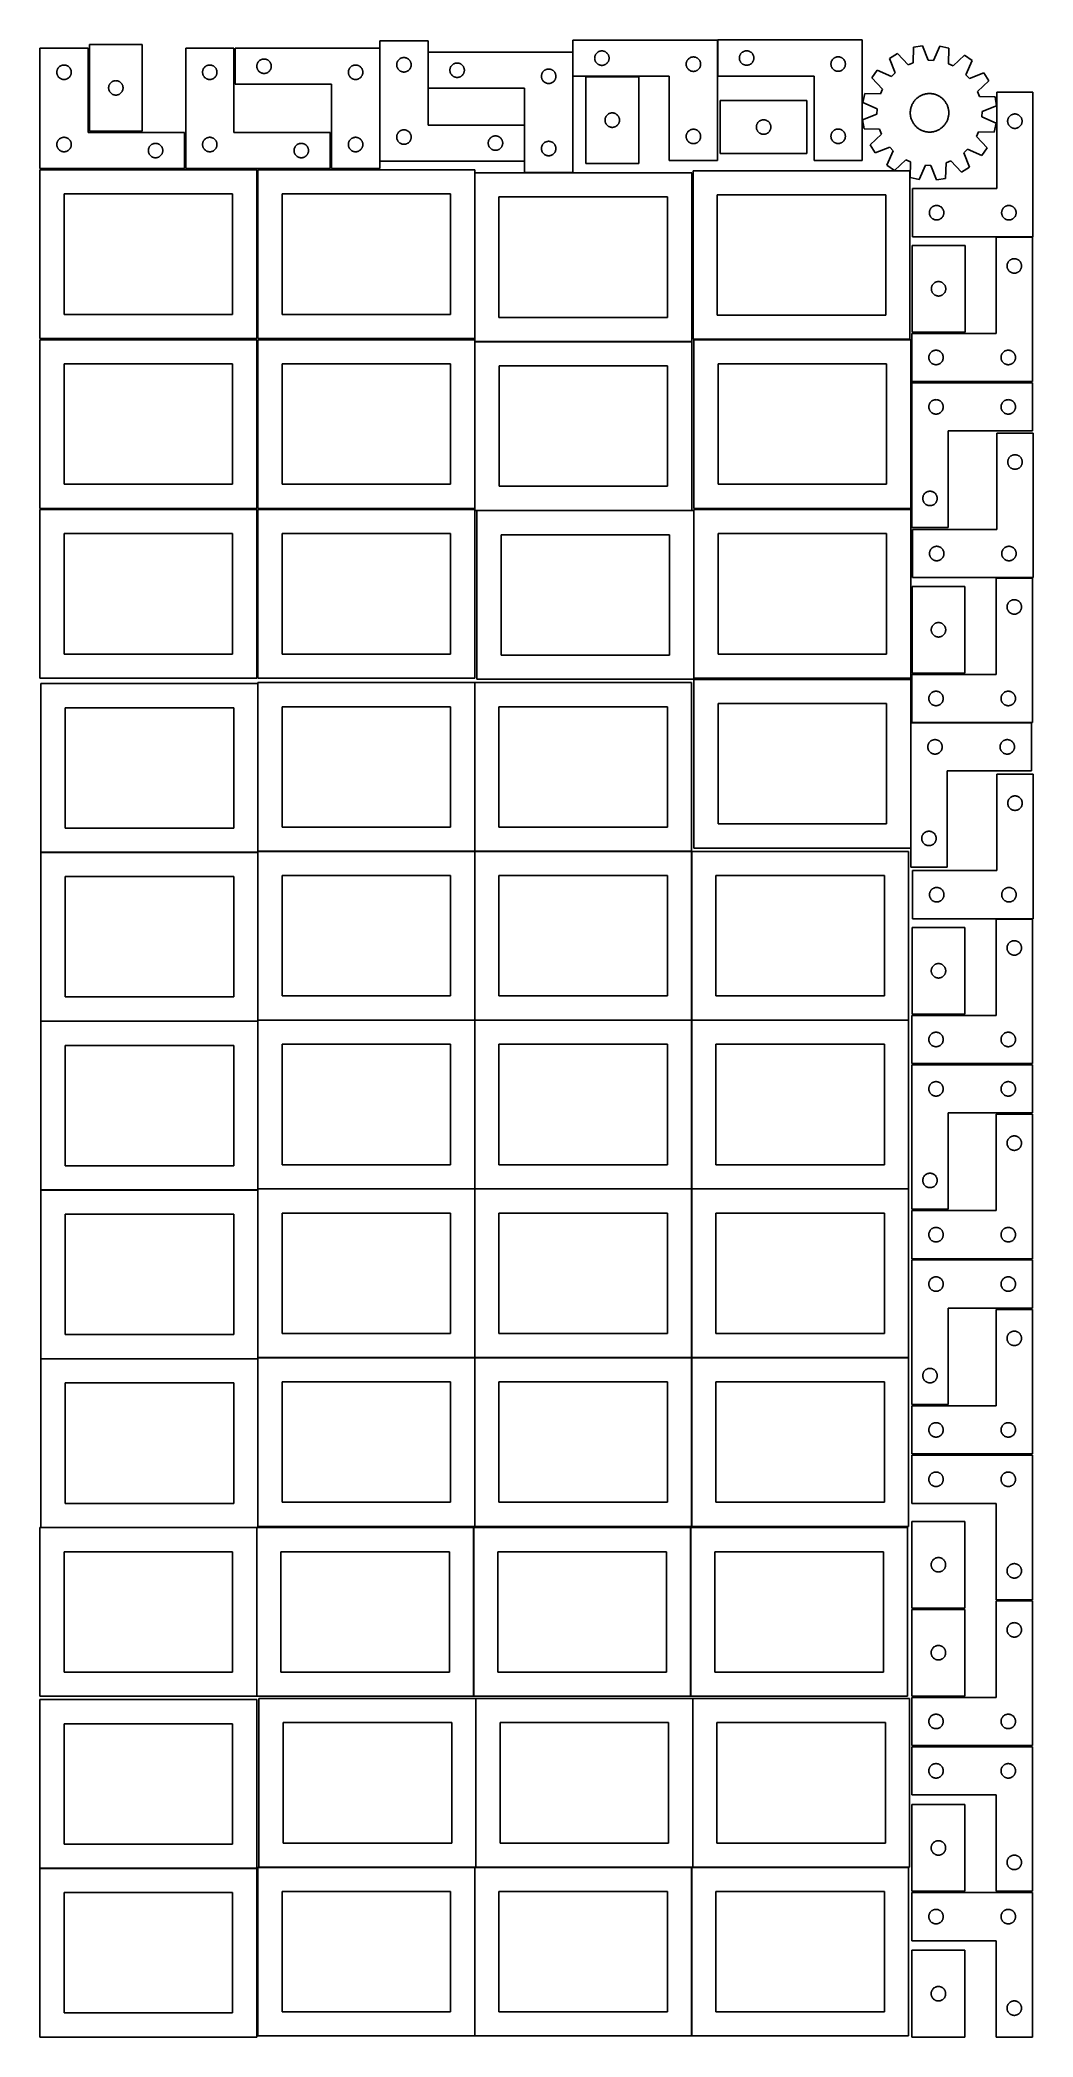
# Model space of a CAD drawing. Header units: millimetres. Extents: x 7 to 1243, y 7 to 2493.
import ezdxf

# ---------------------------------------------------------------- set-up
doc = ezdxf.new("R2010")
doc.units = ezdxf.units.MM
doc.layers.add('COMMON', color=5, linetype='CONTINUOUS', true_color=0x0000ff)
doc.layers.add('CUT', color=7, linetype='CONTINUOUS', true_color=0x000000)

msp = doc.modelspace()

# ---------------------------------------------------------------- linework, layer by layer
at = {"layer": 'COMMON'}
for p, q in [((277.941928, 1691.883868), (277.941928, 1483.204802)), ((548.141929, 1693.204802), (548.141929, 1483.204802)), ((7.841928, 1481.783867), (277.841928, 1481.783867)), ((277.941928, 1481.683867), (277.941928, 1273.004801)), ((278.041929, 1483.104801), (548.041929, 1483.104801)), ((548.141929, 1483.004801), (548.141929, 1273.004801)), ((548.24193, 1483.104801), (818.24193, 1483.104801)), ((818.34193, 1483.004801), (818.34193, 1273.004801)), ((7.841928, 1271.583866), (277.841928, 1271.583866)), ((277.941928, 1271.483866), (277.941928, 1062.8048)), ((278.041929, 1272.9048), (548.041929, 1272.9048)), ((548.141929, 1272.8048), (548.141929, 1062.8048)), ((548.24193, 1272.9048), (818.24193, 1272.9048)), ((818.34193, 1272.8048), (818.34193, 1062.8048)), ((818.441931, 1272.9048), (1088.441931, 1272.9048)), ((7.841928, 1061.383865), (277.841928, 1061.383865)), ((277.941928, 1061.283865), (277.941928, 852.604799)), ((278.041929, 1062.704799), (548.041929, 1062.704799)), ((548.141929, 1062.604799), (548.141929, 852.604799)), ((548.24193, 1062.704799), (818.24193, 1062.704799)), ((818.34193, 1062.604799), (818.34193, 852.604799)), ((818.441931, 1062.704799), (1088.441931, 1062.704799)), ((7.841928, 851.183864), (277.841928, 851.183864)), ((277.941928, 851.083864), (277.941928, 642.404798)), ((278.041929, 852.504798), (548.041929, 852.504798)), ((548.141929, 852.404798), (548.141929, 642.404798)), ((548.24193, 852.504798), (818.24193, 852.504798)), ((818.34193, 852.404798), (818.34193, 642.404798)), ((818.441931, 852.504798), (1088.441931, 852.504798)), ((276.520933, 640.983864), (7.841928, 640.983864)), ((276.620933, 640.883863), (276.620933, 430.883863)), ((546.820935, 430.883863), (546.820935, 640.883863)), ((817.020935, 640.883863), (817.020935, 430.883863)), ((549.462863, 428.041933), (549.462863, 218.041933)), ((819.662864, 428.041933), (819.662864, 218.041933)), ((6.520933, 216.620967), (276.520933, 216.620967)), ((279.362863, 217.941932), (548.041929, 217.941932)), ((548.141929, 217.841932), (548.141929, 7.841932)), ((549.562864, 217.941932), (818.24193, 217.941932)), ((818.34193, 217.841932), (818.34193, 7.841932)), ((819.762865, 217.941932), (1088.441931, 217.941932))]:
    msp.add_line(p, q, dxfattribs=at)
at = {"layer": 'CUT'}
for p, q in [((68.051445, 2487.7818), (68.051445, 2379.7818)), ((134.051445, 2487.7818), (68.051445, 2487.7818)), ((134.051445, 2379.7818), (134.051445, 2487.7818)), ((489.89282, 2492.533755), (429.89282, 2492.533755)), ((429.89282, 2492.533755), (429.89282, 2342.533755)), ((489.89282, 2387.533755), (489.89282, 2492.533755)), ((850.451136, 2493.320868), (670.451136, 2493.320868)), ((670.451136, 2493.320868), (670.451136, 2448.320868)), ((850.451136, 2343.320868), (850.451136, 2493.320868)), ((1030.73443, 2493.488348), (850.73443, 2493.488348)), ((850.73443, 2493.488348), (850.73443, 2448.488348)), ((1030.73443, 2343.488348), (1030.73443, 2493.488348)), ((66.520933, 2483.251528), (6.520933, 2483.251528)), ((6.520933, 2483.251528), (6.520933, 2333.251528)), ((34.76512, 2462.078596), (35.346197, 2462.174532)), ((35.346197, 2462.174532), (35.932304, 2462.232259)), ((35.932304, 2462.232259), (36.520933, 2462.251528)), ((36.520933, 2462.251528), (37.109561, 2462.232259)), ((37.109561, 2462.232259), (37.695668, 2462.174532)), ((37.695668, 2462.174532), (38.276745, 2462.078596)), ((66.520933, 2378.251528), (66.520933, 2483.251528)), ((248.041929, 2483.251528), (188.041929, 2483.251528)), ((188.041929, 2483.251528), (188.041929, 2333.251528)), ((216.286116, 2462.078596), (216.867193, 2462.174532)), ((216.867193, 2462.174532), (217.4533, 2462.232259)), ((217.4533, 2462.232259), (218.041929, 2462.251528)), ((218.041929, 2462.251528), (218.630557, 2462.232259)), ((218.630557, 2462.232259), (219.216664, 2462.174532)), ((219.216664, 2462.174532), (219.797742, 2462.078596)), ((248.041929, 2378.251528), (248.041929, 2483.251528)), ((429.680781, 2483.251532), (249.680781, 2483.251532)), ((249.680781, 2483.251532), (249.680781, 2438.251532)), ((276.757777, 2461.926268), (276.853713, 2462.507345)), ((276.853713, 2462.507345), (276.987448, 2463.080903)), ((276.987448, 2463.080903), (277.158409, 2463.644487)), ((277.158409, 2463.644487), (277.365865, 2464.195683)), ((277.365865, 2464.195683), (277.608926, 2464.73213)), ((277.608926, 2464.73213), (277.886552, 2465.251532)), ((277.886552, 2465.251532), (278.197554, 2465.751664)), ((278.197554, 2465.751664), (278.5406, 2466.230385)), ((278.5406, 2466.230385), (278.914222, 2466.685644)), ((278.914222, 2466.685644), (279.31682, 2467.115493)), ((279.31682, 2467.115493), (279.746668, 2467.51809)), ((279.746668, 2467.51809), (280.201928, 2467.891712)), ((280.201928, 2467.891712), (280.680648, 2468.234758)), ((280.680648, 2468.234758), (281.180781, 2468.54576)), ((281.180781, 2468.54576), (281.700182, 2468.823387)), ((281.700182, 2468.823387), (282.23663, 2469.066448)), ((282.23663, 2469.066448), (282.787825, 2469.273903)), ((282.787825, 2469.273903), (283.351409, 2469.444864)), ((283.351409, 2469.444864), (283.924968, 2469.578599)), ((283.924968, 2469.578599), (284.506045, 2469.674536)), ((284.506045, 2469.674536), (285.092152, 2469.732262)), ((285.092152, 2469.732262), (285.680781, 2469.751532)), ((285.680781, 2469.751532), (286.269409, 2469.732262)), ((286.269409, 2469.732262), (286.855516, 2469.674536)), ((286.855516, 2469.674536), (287.436593, 2469.578599)), ((287.436593, 2469.578599), (288.010152, 2469.444864)), ((288.010152, 2469.444864), (288.573736, 2469.273903)), ((288.573736, 2469.273903), (289.124931, 2469.066448)), ((289.124931, 2469.066448), (289.661379, 2468.823387)), ((289.661379, 2468.823387), (290.180781, 2468.54576)), ((290.180781, 2468.54576), (290.680913, 2468.234758)), ((290.680913, 2468.234758), (291.159633, 2467.891712)), ((291.159633, 2467.891712), (291.614893, 2467.51809)), ((291.614893, 2467.51809), (292.044742, 2467.115493)), ((292.044742, 2467.115493), (292.447339, 2466.685644)), ((292.447339, 2466.685644), (292.820961, 2466.230385)), ((292.820961, 2466.230385), (293.164007, 2465.751664)), ((293.164007, 2465.751664), (293.475009, 2465.251532)), ((293.475009, 2465.251532), (293.752635, 2464.73213)), ((293.752635, 2464.73213), (293.995696, 2464.195683)), ((293.995696, 2464.195683), (294.203152, 2463.644487)), ((294.203152, 2463.644487), (294.374113, 2463.080903)), ((294.374113, 2463.080903), (294.507848, 2462.507345)), ((294.507848, 2462.507345), (294.603784, 2461.926268)), ((397.924968, 2462.078599), (398.506045, 2462.174536)), ((398.506045, 2462.174536), (399.092152, 2462.232262)), ((399.092152, 2462.232262), (399.680781, 2462.251532)), ((399.680781, 2462.251532), (400.269409, 2462.232262)), ((400.269409, 2462.232262), (400.855516, 2462.174536)), ((400.855516, 2462.174536), (401.436593, 2462.078599)), ((429.680781, 2333.251532), (429.680781, 2483.251532)), ((450.89282, 2462.533755), (450.912089, 2463.122383)), ((450.912089, 2461.945127), (450.89282, 2462.533755)), ((450.912089, 2463.122383), (450.969816, 2463.708491)), ((450.969816, 2463.708491), (451.065752, 2464.289568)), ((451.065752, 2464.289568), (451.199487, 2464.863126)), ((451.199487, 2464.863126), (451.370449, 2465.42671)), ((451.370449, 2465.42671), (451.577904, 2465.977906)), ((451.577904, 2465.977906), (451.820965, 2466.514353)), ((451.820965, 2466.514353), (452.098591, 2467.033755)), ((452.098591, 2467.033755), (452.409593, 2467.533887)), ((452.409593, 2467.533887), (452.75264, 2468.012608)), ((452.75264, 2468.012608), (453.126261, 2468.467867)), ((453.126261, 2468.467867), (453.528859, 2468.897716)), ((453.528859, 2468.897716), (453.958707, 2469.300313)), ((453.958707, 2469.300313), (454.413967, 2469.673935)), ((454.413967, 2469.673935), (454.892688, 2470.016981)), ((454.892688, 2470.016981), (455.39282, 2470.327983)), ((455.39282, 2470.327983), (455.912222, 2470.60561)), ((455.912222, 2470.60561), (456.448669, 2470.848671)), ((456.448669, 2470.848671), (456.999865, 2471.056126)), ((456.999865, 2471.056126), (457.563448, 2471.227087)), ((457.563448, 2471.227087), (458.137007, 2471.360822)), ((458.137007, 2471.360822), (458.718084, 2471.456759)), ((458.718084, 2471.456759), (459.304192, 2471.514485)), ((459.304192, 2471.514485), (459.89282, 2471.533755)), ((459.89282, 2471.533755), (460.481448, 2471.514485)), ((460.481448, 2471.514485), (461.067555, 2471.456759)), ((461.067555, 2471.456759), (461.648633, 2471.360822)), ((461.648633, 2471.360822), (462.222191, 2471.227087)), ((462.222191, 2471.227087), (462.785775, 2471.056126)), ((462.785775, 2471.056126), (463.336971, 2470.848671)), ((463.336971, 2470.848671), (463.873418, 2470.60561)), ((463.873418, 2470.60561), (464.39282, 2470.327983)), ((464.39282, 2470.327983), (464.892952, 2470.016981)), ((464.892952, 2470.016981), (465.371673, 2469.673935)), ((465.371673, 2469.673935), (465.826932, 2469.300313)), ((465.826932, 2469.300313), (466.256781, 2468.897716)), ((466.256781, 2468.897716), (466.659378, 2468.467867)), ((466.659378, 2468.467867), (467.033, 2468.012608)), ((467.033, 2468.012608), (467.376046, 2467.533887)), ((467.376046, 2467.533887), (467.687048, 2467.033755)), ((467.687048, 2467.033755), (467.964674, 2466.514353)), ((467.964674, 2466.514353), (468.207736, 2465.977906)), ((468.207736, 2465.977906), (468.415191, 2465.42671)), ((468.415191, 2465.42671), (468.586152, 2464.863126)), ((468.586152, 2464.863126), (468.719887, 2464.289568)), ((468.719887, 2464.289568), (468.815823, 2463.708491)), ((468.815823, 2463.708491), (468.87355, 2463.122383)), ((468.87355, 2463.122383), (468.89282, 2462.533755)), ((468.89282, 2462.533755), (468.87355, 2461.945127)), ((670.158686, 2478.257391), (490.158686, 2478.257391)), ((490.158686, 2478.257391), (490.158686, 2433.257391)), ((519.392128, 2461.691504), (519.794725, 2462.121352)), ((519.794725, 2462.121352), (520.224573, 2462.523949)), ((520.224573, 2462.523949), (520.679833, 2462.897571)), ((520.679833, 2462.897571), (521.158554, 2463.240618)), ((521.158554, 2463.240618), (521.658686, 2463.55162)), ((521.658686, 2463.55162), (522.178088, 2463.829246)), ((522.178088, 2463.829246), (522.714535, 2464.072307)), ((522.714535, 2464.072307), (523.265731, 2464.279762)), ((523.265731, 2464.279762), (523.829314, 2464.450724)), ((523.829314, 2464.450724), (524.402873, 2464.584459)), ((524.402873, 2464.584459), (524.98395, 2464.680395)), ((524.98395, 2464.680395), (525.570058, 2464.738122)), ((525.570058, 2464.738122), (526.158686, 2464.757391)), ((526.158686, 2464.757391), (526.747314, 2464.738122)), ((526.747314, 2464.738122), (527.333422, 2464.680395)), ((527.333422, 2464.680395), (527.914499, 2464.584459)), ((527.914499, 2464.584459), (528.488057, 2464.450724)), ((528.488057, 2464.450724), (529.051641, 2464.279762)), ((529.051641, 2464.279762), (529.602837, 2464.072307)), ((529.602837, 2464.072307), (530.139284, 2463.829246)), ((530.139284, 2463.829246), (530.658686, 2463.55162)), ((530.658686, 2463.55162), (531.158818, 2463.240618)), ((531.158818, 2463.240618), (531.637539, 2462.897571)), ((531.637539, 2462.897571), (532.092798, 2462.523949)), ((532.092798, 2462.523949), (532.522647, 2462.121352)), ((532.522647, 2462.121352), (532.925244, 2461.691504)), ((670.158686, 2328.257391), (670.158686, 2478.257391)), ((697.451136, 2470.820868), (697.470405, 2471.409496)), ((697.470405, 2470.23224), (697.451136, 2470.820868)), ((697.470405, 2471.409496), (697.528132, 2471.995604)), ((697.528132, 2469.646132), (697.470405, 2470.23224)), ((697.528132, 2471.995604), (697.624068, 2472.576681)), ((697.624068, 2469.065055), (697.528132, 2469.646132)), ((697.624068, 2472.576681), (697.757803, 2473.150239)), ((697.757803, 2468.491496), (697.624068, 2469.065055)), ((697.757803, 2473.150239), (697.928765, 2473.713823)), ((697.928765, 2467.927913), (697.757803, 2468.491496)), ((697.928765, 2473.713823), (698.13622, 2474.265019)), ((698.13622, 2467.376717), (697.928765, 2467.927913)), ((698.13622, 2474.265019), (698.379281, 2474.801466)), ((698.379281, 2466.84027), (698.13622, 2467.376717)), ((698.379281, 2474.801466), (698.656907, 2475.320868)), ((698.656907, 2466.320868), (698.379281, 2466.84027)), ((698.656907, 2475.320868), (698.967909, 2475.821)), ((698.967909, 2465.820736), (698.656907, 2466.320868)), ((698.967909, 2475.821), (699.310956, 2476.299721)), ((699.310956, 2465.342015), (698.967909, 2465.820736)), ((699.310956, 2476.299721), (699.684577, 2476.75498)), ((699.684577, 2464.886755), (699.310956, 2465.342015)), ((699.684577, 2476.75498), (700.087175, 2477.184829)), ((700.087175, 2464.456907), (699.684577, 2464.886755)), ((700.087175, 2477.184829), (700.517023, 2477.587426)), ((700.517023, 2464.05431), (700.087175, 2464.456907)), ((700.517023, 2477.587426), (700.972283, 2477.961048)), ((700.972283, 2463.680688), (700.517023, 2464.05431)), ((700.972283, 2477.961048), (701.451004, 2478.304094)), ((701.451004, 2463.337641), (700.972283, 2463.680688)), ((701.451004, 2478.304094), (701.951136, 2478.615096)), ((701.951136, 2463.026639), (701.451004, 2463.337641)), ((701.951136, 2478.615096), (702.470538, 2478.892722)), ((702.470538, 2462.749013), (701.951136, 2463.026639)), ((702.470538, 2478.892722), (703.006985, 2479.135784)), ((703.006985, 2462.505952), (702.470538, 2462.749013)), ((703.006985, 2479.135784), (703.558181, 2479.343239)), ((703.558181, 2462.298497), (703.006985, 2462.505952)), ((703.558181, 2479.343239), (704.121764, 2479.5142)), ((704.121764, 2462.127535), (703.558181, 2462.298497)), ((704.121764, 2479.5142), (704.695323, 2479.647935)), ((704.695323, 2461.9938), (704.121764, 2462.127535)), ((704.695323, 2479.647935), (705.2764, 2479.743872)), ((705.2764, 2479.743872), (705.862508, 2479.801598)), ((705.862508, 2479.801598), (706.451136, 2479.820868)), ((706.451136, 2479.820868), (707.039764, 2479.801598)), ((707.039764, 2479.801598), (707.625871, 2479.743872)), ((707.625871, 2479.743872), (708.206949, 2479.647935)), ((708.206949, 2479.647935), (708.780507, 2479.5142)), ((708.780507, 2462.127535), (708.206949, 2461.9938)), ((708.780507, 2479.5142), (709.344091, 2479.343239)), ((709.344091, 2462.298497), (708.780507, 2462.127535)), ((709.344091, 2479.343239), (709.895287, 2479.135784)), ((709.895287, 2462.505952), (709.344091, 2462.298497)), ((709.895287, 2479.135784), (710.431734, 2478.892722)), ((710.431734, 2462.749013), (709.895287, 2462.505952)), ((710.431734, 2478.892722), (710.951136, 2478.615096)), ((710.951136, 2463.026639), (710.431734, 2462.749013)), ((710.951136, 2478.615096), (711.451268, 2478.304094)), ((711.451268, 2463.337641), (710.951136, 2463.026639)), ((711.451268, 2478.304094), (711.929989, 2477.961048)), ((711.929989, 2463.680688), (711.451268, 2463.337641)), ((711.929989, 2477.961048), (712.385248, 2477.587426)), ((712.385248, 2464.05431), (711.929989, 2463.680688)), ((712.385248, 2477.587426), (712.815097, 2477.184829)), ((712.815097, 2464.456907), (712.385248, 2464.05431)), ((712.815097, 2477.184829), (713.217694, 2476.75498)), ((713.217694, 2464.886755), (712.815097, 2464.456907)), ((713.217694, 2476.75498), (713.591316, 2476.299721)), ((713.591316, 2465.342015), (713.217694, 2464.886755)), ((713.591316, 2476.299721), (713.934362, 2475.821)), ((713.934362, 2465.820736), (713.591316, 2465.342015)), ((713.934362, 2475.821), (714.245364, 2475.320868)), ((714.245364, 2466.320868), (713.934362, 2465.820736)), ((714.245364, 2475.320868), (714.52299, 2474.801466)), ((714.52299, 2466.84027), (714.245364, 2466.320868)), ((714.52299, 2474.801466), (714.766052, 2474.265019)), ((714.766052, 2467.376717), (714.52299, 2466.84027)), ((714.766052, 2474.265019), (714.973507, 2473.713823)), ((714.973507, 2467.927913), (714.766052, 2467.376717)), ((714.973507, 2473.713823), (715.144468, 2473.150239)), ((715.144468, 2468.491496), (714.973507, 2467.927913)), ((715.144468, 2473.150239), (715.278203, 2472.576681)), ((715.278203, 2469.065055), (715.144468, 2468.491496)), ((715.278203, 2472.576681), (715.37414, 2471.995604)), ((715.37414, 2469.646132), (715.278203, 2469.065055)), ((715.37414, 2471.995604), (715.431866, 2471.409496)), ((715.431866, 2470.23224), (715.37414, 2469.646132)), ((715.431866, 2471.409496), (715.451136, 2470.820868)), ((715.451136, 2470.820868), (715.431866, 2470.23224)), ((811.451136, 2463.320868), (811.470405, 2463.909496)), ((811.470405, 2462.73224), (811.451136, 2463.320868)), ((811.470405, 2463.909496), (811.528132, 2464.495604)), ((811.528132, 2462.146132), (811.470405, 2462.73224)), ((811.528132, 2464.495604), (811.624068, 2465.076681)), ((811.624068, 2461.565055), (811.528132, 2462.146132)), ((811.624068, 2465.076681), (811.757803, 2465.650239)), ((811.757803, 2465.650239), (811.928765, 2466.213823)), ((811.928765, 2466.213823), (812.13622, 2466.765019)), ((812.13622, 2466.765019), (812.379281, 2467.301466)), ((812.379281, 2467.301466), (812.656907, 2467.820868)), ((812.656907, 2467.820868), (812.967909, 2468.321)), ((812.967909, 2468.321), (813.310956, 2468.799721)), ((813.310956, 2468.799721), (813.684577, 2469.25498)), ((813.684577, 2469.25498), (814.087175, 2469.684829)), ((814.087175, 2469.684829), (814.517023, 2470.087426)), ((814.517023, 2470.087426), (814.972283, 2470.461048)), ((814.972283, 2470.461048), (815.451004, 2470.804094)), ((815.451004, 2470.804094), (815.951136, 2471.115096)), ((815.951136, 2471.115096), (816.470538, 2471.392722)), ((816.470538, 2471.392722), (817.006985, 2471.635784)), ((817.006985, 2471.635784), (817.558181, 2471.843239)), ((817.558181, 2471.843239), (818.121764, 2472.0142)), ((818.121764, 2472.0142), (818.695323, 2472.147935)), ((818.695323, 2472.147935), (819.2764, 2472.243872)), ((819.2764, 2472.243872), (819.862508, 2472.301598)), ((819.862508, 2472.301598), (820.451136, 2472.320868)), ((820.451136, 2472.320868), (821.039764, 2472.301598)), ((821.039764, 2472.301598), (821.625871, 2472.243872)), ((821.625871, 2472.243872), (822.206949, 2472.147935)), ((822.206949, 2472.147935), (822.780507, 2472.0142)), ((822.780507, 2472.0142), (823.344091, 2471.843239)), ((823.344091, 2471.843239), (823.895287, 2471.635784)), ((823.895287, 2471.635784), (824.431734, 2471.392722)), ((824.431734, 2471.392722), (824.951136, 2471.115096)), ((824.951136, 2471.115096), (825.451268, 2470.804094)), ((825.451268, 2470.804094), (825.929989, 2470.461048)), ((825.929989, 2470.461048), (826.385248, 2470.087426)), ((826.385248, 2470.087426), (826.815097, 2469.684829)), ((826.815097, 2469.684829), (827.217694, 2469.25498)), ((827.217694, 2469.25498), (827.591316, 2468.799721)), ((827.591316, 2468.799721), (827.934362, 2468.321)), ((827.934362, 2468.321), (828.245364, 2467.820868)), ((828.245364, 2467.820868), (828.52299, 2467.301466)), ((828.52299, 2467.301466), (828.766052, 2466.765019)), ((828.766052, 2466.765019), (828.973507, 2466.213823)), ((828.973507, 2466.213823), (829.144468, 2465.650239)), ((829.144468, 2465.650239), (829.278203, 2465.076681)), ((829.278203, 2465.076681), (829.37414, 2464.495604)), ((829.37414, 2462.146132), (829.278203, 2461.565055)), ((829.37414, 2464.495604), (829.431866, 2463.909496)), ((829.431866, 2462.73224), (829.37414, 2462.146132)), ((829.431866, 2463.909496), (829.451136, 2463.320868)), ((829.451136, 2463.320868), (829.431866, 2462.73224)), ((877.73443, 2470.988348), (877.7537, 2471.576976)), ((877.7537, 2470.39972), (877.73443, 2470.988348)), ((877.7537, 2471.576976), (877.811427, 2472.163084)), ((877.811427, 2469.813613), (877.7537, 2470.39972)), ((877.811427, 2472.163084), (877.907363, 2472.744161)), ((877.907363, 2469.232535), (877.811427, 2469.813613)), ((877.907363, 2472.744161), (878.041098, 2473.31772)), ((878.041098, 2468.658977), (877.907363, 2469.232535)), ((878.041098, 2473.31772), (878.212059, 2473.881303)), ((878.212059, 2468.095393), (878.041098, 2468.658977)), ((878.212059, 2473.881303), (878.419515, 2474.432499)), ((878.419515, 2467.544197), (878.212059, 2468.095393)), ((878.419515, 2474.432499), (878.662576, 2474.968946)), ((878.662576, 2467.00775), (878.419515, 2467.544197)), ((878.662576, 2474.968946), (878.940202, 2475.488348)), ((878.940202, 2466.488348), (878.662576, 2467.00775)), ((878.940202, 2475.488348), (879.251204, 2475.98848)), ((879.251204, 2465.988216), (878.940202, 2466.488348)), ((879.251204, 2475.98848), (879.59425, 2476.467201)), ((879.59425, 2465.509495), (879.251204, 2465.988216)), ((879.59425, 2476.467201), (879.967872, 2476.922461)), ((879.967872, 2465.054236), (879.59425, 2465.509495)), ((879.967872, 2476.922461), (880.370469, 2477.352309)), ((880.370469, 2464.624387), (879.967872, 2465.054236)), ((880.370469, 2477.352309), (880.800318, 2477.754907)), ((880.800318, 2464.22179), (880.370469, 2464.624387)), ((880.800318, 2477.754907), (881.255578, 2478.128528)), ((881.255578, 2463.848168), (880.800318, 2464.22179)), ((881.255578, 2478.128528), (881.734298, 2478.471575)), ((881.734298, 2463.505122), (881.255578, 2463.848168)), ((881.734298, 2478.471575), (882.23443, 2478.782577)), ((882.23443, 2463.19412), (881.734298, 2463.505122)), ((882.23443, 2478.782577), (882.753832, 2479.060203)), ((882.753832, 2462.916494), (882.23443, 2463.19412)), ((882.753832, 2479.060203), (883.29028, 2479.303264)), ((883.29028, 2462.673432), (882.753832, 2462.916494)), ((883.29028, 2479.303264), (883.841475, 2479.510719)), ((883.841475, 2462.465977), (883.29028, 2462.673432)), ((883.841475, 2479.510719), (884.405059, 2479.681681)), ((884.405059, 2462.295016), (883.841475, 2462.465977)), ((884.405059, 2479.681681), (884.978618, 2479.815416)), ((884.978618, 2462.161281), (884.405059, 2462.295016)), ((884.978618, 2479.815416), (885.559695, 2479.911352)), ((885.559695, 2462.065345), (884.978618, 2462.161281)), ((885.559695, 2479.911352), (886.145802, 2479.969079)), ((886.145802, 2479.969079), (886.73443, 2479.988348)), ((886.73443, 2479.988348), (887.323059, 2479.969079)), ((887.323059, 2479.969079), (887.909166, 2479.911352)), ((887.909166, 2479.911352), (888.490243, 2479.815416)), ((888.490243, 2462.161281), (887.909166, 2462.065345)), ((888.490243, 2479.815416), (889.063802, 2479.681681)), ((889.063802, 2462.295016), (888.490243, 2462.161281)), ((889.063802, 2479.681681), (889.627386, 2479.510719)), ((889.627386, 2462.465977), (889.063802, 2462.295016)), ((889.627386, 2479.510719), (890.178581, 2479.303264)), ((890.178581, 2462.673432), (889.627386, 2462.465977)), ((890.178581, 2479.303264), (890.715029, 2479.060203)), ((890.715029, 2462.916494), (890.178581, 2462.673432)), ((890.715029, 2479.060203), (891.23443, 2478.782577)), ((891.23443, 2463.19412), (890.715029, 2462.916494)), ((891.23443, 2478.782577), (891.734563, 2478.471575)), ((891.734563, 2463.505122), (891.23443, 2463.19412)), ((891.734563, 2478.471575), (892.213283, 2478.128528)), ((892.213283, 2463.848168), (891.734563, 2463.505122)), ((892.213283, 2478.128528), (892.668543, 2477.754907)), ((892.668543, 2464.22179), (892.213283, 2463.848168)), ((892.668543, 2477.754907), (893.098391, 2477.352309)), ((893.098391, 2464.624387), (892.668543, 2464.22179)), ((893.098391, 2477.352309), (893.500989, 2476.922461)), ((893.500989, 2465.054236), (893.098391, 2464.624387)), ((893.500989, 2476.922461), (893.874611, 2476.467201)), ((893.874611, 2465.509495), (893.500989, 2465.054236)), ((893.874611, 2476.467201), (894.217657, 2475.98848)), ((894.217657, 2465.988216), (893.874611, 2465.509495)), ((894.217657, 2475.98848), (894.528659, 2475.488348)), ((894.528659, 2466.488348), (894.217657, 2465.988216)), ((894.528659, 2475.488348), (894.806285, 2474.968946)), ((894.806285, 2467.00775), (894.528659, 2466.488348)), ((894.806285, 2474.968946), (895.049346, 2474.432499)), ((895.049346, 2467.544197), (894.806285, 2467.00775)), ((895.049346, 2474.432499), (895.256802, 2473.881303)), ((895.256802, 2468.095393), (895.049346, 2467.544197)), ((895.256802, 2473.881303), (895.427763, 2473.31772)), ((895.427763, 2468.658977), (895.256802, 2468.095393)), ((895.427763, 2473.31772), (895.561498, 2472.744161)), ((895.561498, 2469.232535), (895.427763, 2468.658977)), ((895.561498, 2472.744161), (895.657434, 2472.163084)), ((895.657434, 2469.813613), (895.561498, 2469.232535)), ((895.657434, 2472.163084), (895.715161, 2471.576976)), ((895.715161, 2470.39972), (895.657434, 2469.813613)), ((895.715161, 2471.576976), (895.73443, 2470.988348)), ((895.73443, 2470.988348), (895.715161, 2470.39972)), ((991.73443, 2463.488348), (991.7537, 2464.076976)), ((991.7537, 2462.89972), (991.73443, 2463.488348)), ((991.7537, 2464.076976), (991.811427, 2464.663084)), ((991.811427, 2462.313613), (991.7537, 2462.89972)), ((991.811427, 2464.663084), (991.907363, 2465.244161)), ((991.907363, 2461.732535), (991.811427, 2462.313613)), ((991.907363, 2465.244161), (992.041098, 2465.81772)), ((992.041098, 2465.81772), (992.212059, 2466.381303)), ((992.212059, 2466.381303), (992.419515, 2466.932499)), ((992.419515, 2466.932499), (992.662576, 2467.468946)), ((992.662576, 2467.468946), (992.940202, 2467.988348)), ((992.940202, 2467.988348), (993.251204, 2468.48848)), ((993.251204, 2468.48848), (993.59425, 2468.967201)), ((993.59425, 2468.967201), (993.967872, 2469.422461)), ((993.967872, 2469.422461), (994.370469, 2469.852309)), ((994.370469, 2469.852309), (994.800318, 2470.254907)), ((994.800318, 2470.254907), (995.255578, 2470.628528)), ((995.255578, 2470.628528), (995.734298, 2470.971575)), ((995.734298, 2470.971575), (996.23443, 2471.282577)), ((996.23443, 2471.282577), (996.753832, 2471.560203)), ((996.753832, 2471.560203), (997.29028, 2471.803264)), ((997.29028, 2471.803264), (997.841475, 2472.010719)), ((997.841475, 2472.010719), (998.405059, 2472.181681)), ((998.405059, 2472.181681), (998.978618, 2472.315416)), ((998.978618, 2472.315416), (999.559695, 2472.411352)), ((999.559695, 2472.411352), (1000.145802, 2472.469079)), ((1000.145802, 2472.469079), (1000.73443, 2472.488348)), ((1000.73443, 2472.488348), (1001.323059, 2472.469079)), ((1001.323059, 2472.469079), (1001.909166, 2472.411352)), ((1001.909166, 2472.411352), (1002.490243, 2472.315416)), ((1002.490243, 2472.315416), (1003.063802, 2472.181681)), ((1003.063802, 2472.181681), (1003.627386, 2472.010719)), ((1003.627386, 2472.010719), (1004.178581, 2471.803264)), ((1004.178581, 2471.803264), (1004.715029, 2471.560203)), ((1004.715029, 2471.560203), (1005.23443, 2471.282577)), ((1005.23443, 2471.282577), (1005.734563, 2470.971575)), ((1005.734563, 2470.971575), (1006.213283, 2470.628528)), ((1006.213283, 2470.628528), (1006.668543, 2470.254907)), ((1006.668543, 2470.254907), (1007.098391, 2469.852309)), ((1007.098391, 2469.852309), (1007.500989, 2469.422461)), ((1007.500989, 2469.422461), (1007.874611, 2468.967201)), ((1007.874611, 2468.967201), (1008.217657, 2468.48848)), ((1008.217657, 2468.48848), (1008.528659, 2467.988348)), ((1008.528659, 2467.988348), (1008.806285, 2467.468946)), ((1008.806285, 2467.468946), (1009.049346, 2466.932499)), ((1009.049346, 2466.932499), (1009.256802, 2466.381303)), ((1009.256802, 2466.381303), (1009.427763, 2465.81772)), ((1009.427763, 2465.81772), (1009.561498, 2465.244161)), ((1009.561498, 2465.244161), (1009.657434, 2464.663084)), ((1009.657434, 2462.313613), (1009.561498, 2461.732535)), ((1009.657434, 2464.663084), (1009.715161, 2464.076976)), ((1009.715161, 2462.89972), (1009.657434, 2462.313613)), ((1009.715161, 2464.076976), (1009.73443, 2463.488348)), ((1009.73443, 2463.488348), (1009.715161, 2462.89972)), ((1074.621336, 2476.646395), (1064.871008, 2470.480636)), ((1064.871008, 2470.480636), (1071.770715, 2452.374381)), ((1088.02164, 2462.650886), (1074.621336, 2476.646395)), ((1094.022074, 2464.961185), (1088.02164, 2462.650886)), ((1094.57654, 2484.329587), (1094.022074, 2464.961185)), ((1105.944202, 2486.294717), (1094.57654, 2484.329587)), ((1112.968619, 2468.236478), (1105.944202, 2486.294717)), ((1119.39641, 2468.074649), (1112.968619, 2468.236478)), ((1127.320636, 2485.756534), (1119.39641, 2468.074649)), ((1138.575009, 2483.221862), (1127.320636, 2485.756534)), ((1138.154136, 2463.850097), (1138.575009, 2483.221862)), ((1144.030711, 2461.240777), (1138.154136, 2463.850097)), ((1158.118306, 2474.544238), (1144.030711, 2461.240777)), ((1167.546014, 2467.895644), (1158.118306, 2474.544238)), ((1159.743924, 2450.159528), (1167.546014, 2467.895644)), ((27.520933, 2453.251528), (27.540202, 2453.840156)), ((27.540202, 2452.6629), (27.520933, 2453.251528)), ((27.540202, 2453.840156), (27.597929, 2454.426264)), ((27.597929, 2452.076793), (27.540202, 2452.6629)), ((27.597929, 2454.426264), (27.693865, 2455.007341)), ((27.693865, 2451.495715), (27.597929, 2452.076793)), ((27.693865, 2455.007341), (27.8276, 2455.5809)), ((27.8276, 2450.922157), (27.693865, 2451.495715)), ((27.8276, 2455.5809), (27.998561, 2456.144483)), ((27.998561, 2450.358573), (27.8276, 2450.922157)), ((27.998561, 2456.144483), (28.206017, 2456.695679)), ((28.206017, 2449.807377), (27.998561, 2450.358573)), ((28.206017, 2456.695679), (28.449078, 2457.232127)), ((28.449078, 2449.27093), (28.206017, 2449.807377)), ((28.449078, 2457.232127), (28.726704, 2457.751528)), ((28.726704, 2448.751528), (28.449078, 2449.27093)), ((28.726704, 2457.751528), (29.037706, 2458.25166)), ((29.037706, 2448.251396), (28.726704, 2448.751528)), ((29.037706, 2458.25166), (29.380752, 2458.730381)), ((29.380752, 2447.772675), (29.037706, 2448.251396)), ((29.380752, 2458.730381), (29.754374, 2459.185641)), ((29.754374, 2447.317416), (29.380752, 2447.772675)), ((29.754374, 2459.185641), (30.156972, 2459.615489)), ((30.156972, 2446.887567), (29.754374, 2447.317416)), ((30.156972, 2459.615489), (30.58682, 2460.018087)), ((30.58682, 2446.48497), (30.156972, 2446.887567)), ((30.58682, 2460.018087), (31.04208, 2460.391708)), ((31.04208, 2446.111348), (30.58682, 2446.48497)), ((31.04208, 2460.391708), (31.5208, 2460.734755)), ((31.5208, 2445.768302), (31.04208, 2446.111348)), ((31.5208, 2460.734755), (32.020933, 2461.045757)), ((32.020933, 2445.4573), (31.5208, 2445.768302)), ((32.020933, 2461.045757), (32.540334, 2461.323383)), ((32.540334, 2445.179674), (32.020933, 2445.4573)), ((32.540334, 2461.323383), (33.076782, 2461.566444)), ((33.076782, 2444.936613), (32.540334, 2445.179674)), ((33.076782, 2461.566444), (33.627977, 2461.773899)), ((33.627977, 2444.729157), (33.076782, 2444.936613)), ((33.627977, 2461.773899), (34.191561, 2461.944861)), ((34.191561, 2444.558196), (33.627977, 2444.729157)), ((34.191561, 2461.944861), (34.76512, 2462.078596)), ((34.76512, 2444.424461), (34.191561, 2444.558196)), ((35.346197, 2444.328525), (34.76512, 2444.424461)), ((35.932304, 2444.270798), (35.346197, 2444.328525)), ((36.520933, 2444.251528), (35.932304, 2444.270798)), ((37.109561, 2444.270798), (36.520933, 2444.251528)), ((37.695668, 2444.328525), (37.109561, 2444.270798)), ((38.276745, 2444.424461), (37.695668, 2444.328525)), ((38.276745, 2462.078596), (38.850304, 2461.944861)), ((38.850304, 2444.558196), (38.276745, 2444.424461)), ((38.850304, 2461.944861), (39.413888, 2461.773899)), ((39.413888, 2444.729157), (38.850304, 2444.558196)), ((39.413888, 2461.773899), (39.965083, 2461.566444)), ((39.965083, 2444.936613), (39.413888, 2444.729157)), ((39.965083, 2461.566444), (40.501531, 2461.323383)), ((40.501531, 2445.179674), (39.965083, 2444.936613)), ((40.501531, 2461.323383), (41.020933, 2461.045757)), ((41.020933, 2445.4573), (40.501531, 2445.179674)), ((41.020933, 2461.045757), (41.521065, 2460.734755)), ((41.521065, 2445.768302), (41.020933, 2445.4573)), ((41.521065, 2460.734755), (41.999785, 2460.391708)), ((41.999785, 2446.111348), (41.521065, 2445.768302)), ((41.999785, 2460.391708), (42.455045, 2460.018087)), ((42.455045, 2446.48497), (41.999785, 2446.111348)), ((42.455045, 2460.018087), (42.884894, 2459.615489)), ((42.884894, 2446.887567), (42.455045, 2446.48497)), ((42.884894, 2459.615489), (43.287491, 2459.185641)), ((43.287491, 2447.317416), (42.884894, 2446.887567)), ((43.287491, 2459.185641), (43.661113, 2458.730381)), ((43.661113, 2447.772675), (43.287491, 2447.317416)), ((43.661113, 2458.730381), (44.004159, 2458.25166)), ((44.004159, 2448.251396), (43.661113, 2447.772675)), ((44.004159, 2458.25166), (44.315161, 2457.751528)), ((44.315161, 2448.751528), (44.004159, 2448.251396)), ((44.315161, 2457.751528), (44.592787, 2457.232127)), ((44.592787, 2449.27093), (44.315161, 2448.751528)), ((44.592787, 2457.232127), (44.835848, 2456.695679)), ((44.835848, 2449.807377), (44.592787, 2449.27093)), ((44.835848, 2456.695679), (45.043304, 2456.144483)), ((45.043304, 2450.358573), (44.835848, 2449.807377)), ((45.043304, 2456.144483), (45.214265, 2455.5809)), ((45.214265, 2450.922157), (45.043304, 2450.358573)), ((45.214265, 2455.5809), (45.348, 2455.007341)), ((45.348, 2451.495715), (45.214265, 2450.922157)), ((45.348, 2455.007341), (45.443936, 2454.426264)), ((45.443936, 2452.076793), (45.348, 2451.495715)), ((45.443936, 2454.426264), (45.501663, 2453.840156)), ((45.501663, 2452.6629), (45.443936, 2452.076793)), ((45.501663, 2453.840156), (45.520933, 2453.251528)), ((45.520933, 2453.251528), (45.501663, 2452.6629)), ((92.736529, 2437.225951), (92.97959, 2437.762398)), ((92.97959, 2437.762398), (93.257216, 2438.2818)), ((93.257216, 2438.2818), (93.568218, 2438.781932)), ((93.568218, 2438.781932), (93.911265, 2439.260652)), ((93.911265, 2439.260652), (94.284886, 2439.715912)), ((94.284886, 2439.715912), (94.687484, 2440.145761)), ((94.687484, 2440.145761), (95.117332, 2440.548358)), ((95.117332, 2440.548358), (95.572592, 2440.92198)), ((95.572592, 2440.92198), (96.051313, 2441.265026)), ((96.051313, 2441.265026), (96.551445, 2441.576028)), ((96.551445, 2441.576028), (97.070847, 2441.853654)), ((97.070847, 2441.853654), (97.607294, 2442.096715)), ((97.607294, 2442.096715), (98.15849, 2442.304171)), ((98.15849, 2442.304171), (98.722073, 2442.475132)), ((98.722073, 2442.475132), (99.295632, 2442.608867)), ((99.295632, 2442.608867), (99.876709, 2442.704803)), ((99.876709, 2442.704803), (100.462817, 2442.76253)), ((100.462817, 2442.76253), (101.051445, 2442.7818)), ((101.051445, 2442.7818), (101.640073, 2442.76253)), ((101.640073, 2442.76253), (102.22618, 2442.704803)), ((102.22618, 2442.704803), (102.807258, 2442.608867)), ((102.807258, 2442.608867), (103.380816, 2442.475132)), ((103.380816, 2442.475132), (103.9444, 2442.304171)), ((103.9444, 2442.304171), (104.495596, 2442.096715)), ((104.495596, 2442.096715), (105.032043, 2441.853654)), ((105.032043, 2441.853654), (105.551445, 2441.576028)), ((105.551445, 2441.576028), (106.051577, 2441.265026)), ((106.051577, 2441.265026), (106.530298, 2440.92198)), ((106.530298, 2440.92198), (106.985557, 2440.548358)), ((106.985557, 2440.548358), (107.415406, 2440.145761)), ((107.415406, 2440.145761), (107.818003, 2439.715912)), ((107.818003, 2439.715912), (108.191625, 2439.260652)), ((108.191625, 2439.260652), (108.534671, 2438.781932)), ((108.534671, 2438.781932), (108.845673, 2438.2818)), ((108.845673, 2438.2818), (109.123299, 2437.762398)), ((109.123299, 2437.762398), (109.366361, 2437.225951)), ((209.041929, 2453.251528), (209.061198, 2453.840156)), ((209.061198, 2452.6629), (209.041929, 2453.251528)), ((209.061198, 2453.840156), (209.118925, 2454.426264)), ((209.118925, 2452.076793), (209.061198, 2452.6629)), ((209.118925, 2454.426264), (209.214861, 2455.007341)), ((209.214861, 2451.495715), (209.118925, 2452.076793)), ((209.214861, 2455.007341), (209.348596, 2455.5809)), ((209.348596, 2450.922157), (209.214861, 2451.495715)), ((209.348596, 2455.5809), (209.519557, 2456.144483)), ((209.519557, 2450.358573), (209.348596, 2450.922157)), ((209.519557, 2456.144483), (209.727013, 2456.695679)), ((209.727013, 2449.807377), (209.519557, 2450.358573)), ((209.727013, 2456.695679), (209.970074, 2457.232127)), ((209.970074, 2449.27093), (209.727013, 2449.807377)), ((209.970074, 2457.232127), (210.2477, 2457.751528)), ((210.2477, 2448.751528), (209.970074, 2449.27093)), ((210.2477, 2457.751528), (210.558702, 2458.25166)), ((210.558702, 2448.251396), (210.2477, 2448.751528)), ((210.558702, 2458.25166), (210.901749, 2458.730381)), ((210.901749, 2447.772675), (210.558702, 2448.251396)), ((210.901749, 2458.730381), (211.27537, 2459.185641)), ((211.27537, 2447.317416), (210.901749, 2447.772675)), ((211.27537, 2459.185641), (211.677968, 2459.615489)), ((211.677968, 2446.887567), (211.27537, 2447.317416)), ((211.677968, 2459.615489), (212.107816, 2460.018087)), ((212.107816, 2446.48497), (211.677968, 2446.887567)), ((212.107816, 2460.018087), (212.563076, 2460.391708)), ((212.563076, 2446.111348), (212.107816, 2446.48497)), ((212.563076, 2460.391708), (213.041797, 2460.734755)), ((213.041797, 2445.768302), (212.563076, 2446.111348)), ((213.041797, 2460.734755), (213.541929, 2461.045757)), ((213.541929, 2445.4573), (213.041797, 2445.768302)), ((213.541929, 2461.045757), (214.06133, 2461.323383)), ((214.06133, 2445.179674), (213.541929, 2445.4573)), ((214.06133, 2461.323383), (214.597778, 2461.566444)), ((214.597778, 2444.936613), (214.06133, 2445.179674)), ((214.597778, 2461.566444), (215.148973, 2461.773899)), ((215.148973, 2444.729157), (214.597778, 2444.936613)), ((215.148973, 2461.773899), (215.712557, 2461.944861)), ((215.712557, 2444.558196), (215.148973, 2444.729157)), ((215.712557, 2461.944861), (216.286116, 2462.078596)), ((216.286116, 2444.424461), (215.712557, 2444.558196)), ((216.867193, 2444.328525), (216.286116, 2444.424461)), ((217.4533, 2444.270798), (216.867193, 2444.328525)), ((218.041929, 2444.251528), (217.4533, 2444.270798)), ((218.630557, 2444.270798), (218.041929, 2444.251528)), ((219.216664, 2444.328525), (218.630557, 2444.270798)), ((219.797742, 2444.424461), (219.216664, 2444.328525)), ((219.797742, 2462.078596), (220.3713, 2461.944861)), ((220.3713, 2444.558196), (219.797742, 2444.424461)), ((220.3713, 2461.944861), (220.934884, 2461.773899)), ((220.934884, 2444.729157), (220.3713, 2444.558196)), ((220.934884, 2461.773899), (221.48608, 2461.566444)), ((221.48608, 2444.936613), (220.934884, 2444.729157)), ((221.48608, 2461.566444), (222.022527, 2461.323383)), ((222.022527, 2445.179674), (221.48608, 2444.936613)), ((222.022527, 2461.323383), (222.541929, 2461.045757)), ((222.541929, 2445.4573), (222.022527, 2445.179674)), ((222.541929, 2461.045757), (223.042061, 2460.734755)), ((223.042061, 2445.768302), (222.541929, 2445.4573)), ((223.042061, 2460.734755), (223.520781, 2460.391708)), ((223.520781, 2446.111348), (223.042061, 2445.768302)), ((223.520781, 2460.391708), (223.976041, 2460.018087)), ((223.976041, 2446.48497), (223.520781, 2446.111348)), ((223.976041, 2460.018087), (224.40589, 2459.615489)), ((224.40589, 2446.887567), (223.976041, 2446.48497)), ((224.40589, 2459.615489), (224.808487, 2459.185641)), ((224.808487, 2447.317416), (224.40589, 2446.887567)), ((224.808487, 2459.185641), (225.182109, 2458.730381)), ((225.182109, 2447.772675), (224.808487, 2447.317416)), ((225.182109, 2458.730381), (225.525155, 2458.25166)), ((225.525155, 2448.251396), (225.182109, 2447.772675)), ((225.525155, 2458.25166), (225.836157, 2457.751528)), ((225.836157, 2448.751528), (225.525155, 2448.251396)), ((225.836157, 2457.751528), (226.113783, 2457.232127)), ((226.113783, 2449.27093), (225.836157, 2448.751528)), ((226.113783, 2457.232127), (226.356844, 2456.695679)), ((226.356844, 2449.807377), (226.113783, 2449.27093)), ((226.356844, 2456.695679), (226.5643, 2456.144483)), ((226.5643, 2450.358573), (226.356844, 2449.807377)), ((226.5643, 2456.144483), (226.735261, 2455.5809)), ((226.735261, 2450.922157), (226.5643, 2450.358573)), ((226.735261, 2455.5809), (226.868996, 2455.007341)), ((226.868996, 2451.495715), (226.735261, 2450.922157)), ((226.868996, 2455.007341), (226.964932, 2454.426264)), ((226.964932, 2452.076793), (226.868996, 2451.495715)), ((226.964932, 2454.426264), (227.022659, 2453.840156)), ((227.022659, 2452.6629), (226.964932, 2452.076793)), ((227.022659, 2453.840156), (227.041929, 2453.251528)), ((227.041929, 2453.251528), (227.022659, 2452.6629)), ((249.680781, 2438.251532), (369.680781, 2438.251532)), ((276.680781, 2460.751532), (276.70005, 2461.34016)), ((276.70005, 2460.162904), (276.680781, 2460.751532)), ((276.70005, 2461.34016), (276.757777, 2461.926268)), ((276.757777, 2459.576796), (276.70005, 2460.162904)), ((276.853713, 2458.995719), (276.757777, 2459.576796)), ((276.987448, 2458.42216), (276.853713, 2458.995719)), ((277.158409, 2457.858577), (276.987448, 2458.42216)), ((277.365865, 2457.307381), (277.158409, 2457.858577)), ((277.608926, 2456.770934), (277.365865, 2457.307381)), ((277.886552, 2456.251532), (277.608926, 2456.770934)), ((278.197554, 2455.7514), (277.886552, 2456.251532)), ((278.5406, 2455.272679), (278.197554, 2455.7514)), ((278.914222, 2454.81742), (278.5406, 2455.272679)), ((279.31682, 2454.387571), (278.914222, 2454.81742)), ((279.746668, 2453.984974), (279.31682, 2454.387571)), ((280.201928, 2453.611352), (279.746668, 2453.984974)), ((280.680648, 2453.268305), (280.201928, 2453.611352)), ((281.180781, 2452.957303), (280.680648, 2453.268305)), ((281.700182, 2452.679677), (281.180781, 2452.957303)), ((282.23663, 2452.436616), (281.700182, 2452.679677)), ((282.787825, 2452.229161), (282.23663, 2452.436616)), ((283.351409, 2452.058199), (282.787825, 2452.229161)), ((283.924968, 2451.924464), (283.351409, 2452.058199)), ((284.506045, 2451.828528), (283.924968, 2451.924464)), ((285.092152, 2451.770802), (284.506045, 2451.828528)), ((285.680781, 2451.751532), (285.092152, 2451.770802)), ((286.269409, 2451.770802), (285.680781, 2451.751532)), ((286.855516, 2451.828528), (286.269409, 2451.770802)), ((287.436593, 2451.924464), (286.855516, 2451.828528)), ((288.010152, 2452.058199), (287.436593, 2451.924464)), ((288.573736, 2452.229161), (288.010152, 2452.058199)), ((289.124931, 2452.436616), (288.573736, 2452.229161)), ((289.661379, 2452.679677), (289.124931, 2452.436616)), ((290.180781, 2452.957303), (289.661379, 2452.679677)), ((290.680913, 2453.268305), (290.180781, 2452.957303)), ((291.159633, 2453.611352), (290.680913, 2453.268305)), ((291.614893, 2453.984974), (291.159633, 2453.611352)), ((292.044742, 2454.387571), (291.614893, 2453.984974)), ((292.447339, 2454.81742), (292.044742, 2454.387571)), ((292.820961, 2455.272679), (292.447339, 2454.81742)), ((293.164007, 2455.7514), (292.820961, 2455.272679)), ((293.475009, 2456.251532), (293.164007, 2455.7514)), ((293.752635, 2456.770934), (293.475009, 2456.251532)), ((293.995696, 2457.307381), (293.752635, 2456.770934)), ((294.203152, 2457.858577), (293.995696, 2457.307381)), ((294.374113, 2458.42216), (294.203152, 2457.858577)), ((294.507848, 2458.995719), (294.374113, 2458.42216)), ((294.603784, 2459.576796), (294.507848, 2458.995719)), ((294.603784, 2461.926268), (294.661511, 2461.34016)), ((294.661511, 2460.162904), (294.603784, 2459.576796)), ((294.661511, 2461.34016), (294.680781, 2460.751532)), ((294.680781, 2460.751532), (294.661511, 2460.162904)), ((369.680781, 2438.251532), (369.680781, 2333.251532)), ((390.680781, 2453.251532), (390.70005, 2453.84016)), ((390.70005, 2452.662904), (390.680781, 2453.251532)), ((390.70005, 2453.84016), (390.757777, 2454.426268)), ((390.757777, 2452.076796), (390.70005, 2452.662904)), ((390.757777, 2454.426268), (390.853713, 2455.007345)), ((390.853713, 2451.495719), (390.757777, 2452.076796)), ((390.853713, 2455.007345), (390.987448, 2455.580903)), ((390.987448, 2450.92216), (390.853713, 2451.495719)), ((390.987448, 2455.580903), (391.158409, 2456.144487)), ((391.158409, 2450.358577), (390.987448, 2450.92216)), ((391.158409, 2456.144487), (391.365865, 2456.695683)), ((391.365865, 2449.807381), (391.158409, 2450.358577)), ((391.365865, 2456.695683), (391.608926, 2457.23213)), ((391.608926, 2449.270934), (391.365865, 2449.807381)), ((391.608926, 2457.23213), (391.886552, 2457.751532)), ((391.886552, 2448.751532), (391.608926, 2449.270934)), ((391.886552, 2457.751532), (392.197554, 2458.251664)), ((392.197554, 2448.2514), (391.886552, 2448.751532)), ((392.197554, 2458.251664), (392.5406, 2458.730385)), ((392.5406, 2447.772679), (392.197554, 2448.2514)), ((392.5406, 2458.730385), (392.914222, 2459.185644)), ((392.914222, 2447.31742), (392.5406, 2447.772679)), ((392.914222, 2459.185644), (393.31682, 2459.615493)), ((393.31682, 2446.887571), (392.914222, 2447.31742)), ((393.31682, 2459.615493), (393.746668, 2460.01809)), ((393.746668, 2446.484974), (393.31682, 2446.887571)), ((393.746668, 2460.01809), (394.201928, 2460.391712)), ((394.201928, 2446.111352), (393.746668, 2446.484974)), ((394.201928, 2460.391712), (394.680648, 2460.734758)), ((394.680648, 2445.768305), (394.201928, 2446.111352)), ((394.680648, 2460.734758), (395.180781, 2461.04576)), ((395.180781, 2445.457303), (394.680648, 2445.768305)), ((395.180781, 2461.04576), (395.700182, 2461.323387)), ((395.700182, 2445.179677), (395.180781, 2445.457303)), ((395.700182, 2461.323387), (396.23663, 2461.566448)), ((396.23663, 2444.936616), (395.700182, 2445.179677)), ((396.23663, 2461.566448), (396.787825, 2461.773903)), ((396.787825, 2444.729161), (396.23663, 2444.936616)), ((396.787825, 2461.773903), (397.351409, 2461.944864)), ((397.351409, 2444.558199), (396.787825, 2444.729161)), ((397.351409, 2461.944864), (397.924968, 2462.078599)), ((397.924968, 2444.424464), (397.351409, 2444.558199)), ((398.506045, 2444.328528), (397.924968, 2444.424464)), ((399.092152, 2444.270802), (398.506045, 2444.328528)), ((399.680781, 2444.251532), (399.092152, 2444.270802)), ((400.269409, 2444.270802), (399.680781, 2444.251532)), ((400.855516, 2444.328528), (400.269409, 2444.270802)), ((401.436593, 2444.424464), (400.855516, 2444.328528)), ((401.436593, 2462.078599), (402.010152, 2461.944864)), ((402.010152, 2444.558199), (401.436593, 2444.424464)), ((402.010152, 2461.944864), (402.573736, 2461.773903)), ((402.573736, 2444.729161), (402.010152, 2444.558199)), ((402.573736, 2461.773903), (403.124931, 2461.566448)), ((403.124931, 2444.936616), (402.573736, 2444.729161)), ((403.124931, 2461.566448), (403.661379, 2461.323387)), ((403.661379, 2445.179677), (403.124931, 2444.936616)), ((403.661379, 2461.323387), (404.180781, 2461.04576)), ((404.180781, 2445.457303), (403.661379, 2445.179677)), ((404.180781, 2461.04576), (404.680913, 2460.734758)), ((404.680913, 2445.768305), (404.180781, 2445.457303)), ((404.680913, 2460.734758), (405.159633, 2460.391712)), ((405.159633, 2446.111352), (404.680913, 2445.768305)), ((405.159633, 2460.391712), (405.614893, 2460.01809)), ((405.614893, 2446.484974), (405.159633, 2446.111352)), ((405.614893, 2460.01809), (406.044742, 2459.615493)), ((406.044742, 2446.887571), (405.614893, 2446.484974)), ((406.044742, 2459.615493), (406.447339, 2459.185644)), ((406.447339, 2447.31742), (406.044742, 2446.887571)), ((406.447339, 2459.185644), (406.820961, 2458.730385)), ((406.820961, 2447.772679), (406.447339, 2447.31742)), ((406.820961, 2458.730385), (407.164007, 2458.251664)), ((407.164007, 2448.2514), (406.820961, 2447.772679)), ((407.164007, 2458.251664), (407.475009, 2457.751532)), ((407.475009, 2448.751532), (407.164007, 2448.2514)), ((407.475009, 2457.751532), (407.752635, 2457.23213)), ((407.752635, 2449.270934), (407.475009, 2448.751532)), ((407.752635, 2457.23213), (407.995696, 2456.695683)), ((407.995696, 2449.807381), (407.752635, 2449.270934)), ((407.995696, 2456.695683), (408.203152, 2456.144487)), ((408.203152, 2450.358577), (407.995696, 2449.807381)), ((408.203152, 2456.144487), (408.374113, 2455.580903)), ((408.374113, 2450.92216), (408.203152, 2450.358577)), ((408.374113, 2455.580903), (408.507848, 2455.007345)), ((408.507848, 2451.495719), (408.374113, 2450.92216)), ((408.507848, 2455.007345), (408.603784, 2454.426268)), ((408.603784, 2452.076796), (408.507848, 2451.495719)), ((408.603784, 2454.426268), (408.661511, 2453.84016)), ((408.661511, 2452.662904), (408.603784, 2452.076796)), ((408.661511, 2453.84016), (408.680781, 2453.251532)), ((408.680781, 2453.251532), (408.661511, 2452.662904)), ((450.969816, 2461.359019), (450.912089, 2461.945127)), ((451.065752, 2460.777942), (450.969816, 2461.359019)), ((451.199487, 2460.204383), (451.065752, 2460.777942)), ((451.370449, 2459.6408), (451.199487, 2460.204383)), ((451.577904, 2459.089604), (451.370449, 2459.6408)), ((451.820965, 2458.553157), (451.577904, 2459.089604)), ((452.098591, 2458.033755), (451.820965, 2458.553157)), ((452.409593, 2457.533623), (452.098591, 2458.033755)), ((452.75264, 2457.054902), (452.409593, 2457.533623)), ((453.126261, 2456.599643), (452.75264, 2457.054902)), ((453.528859, 2456.169794), (453.126261, 2456.599643)), ((453.958707, 2455.767197), (453.528859, 2456.169794)), ((454.413967, 2455.393575), (453.958707, 2455.767197)), ((454.892688, 2455.050528), (454.413967, 2455.393575)), ((455.39282, 2454.739526), (454.892688, 2455.050528)), ((455.912222, 2454.4619), (455.39282, 2454.739526)), ((456.448669, 2454.218839), (455.912222, 2454.4619)), ((456.999865, 2454.011384), (456.448669, 2454.218839)), ((457.563448, 2453.840422), (456.999865, 2454.011384)), ((458.137007, 2453.706687), (457.563448, 2453.840422)), ((458.718084, 2453.610751), (458.137007, 2453.706687)), ((459.304192, 2453.553025), (458.718084, 2453.610751)), ((459.89282, 2453.533755), (459.304192, 2453.553025)), ((460.481448, 2453.553025), (459.89282, 2453.533755)), ((461.067555, 2453.610751), (460.481448, 2453.553025)), ((461.648633, 2453.706687), (461.067555, 2453.610751)), ((462.222191, 2453.840422), (461.648633, 2453.706687)), ((462.785775, 2454.011384), (462.222191, 2453.840422)), ((463.336971, 2454.218839), (462.785775, 2454.011384)), ((463.873418, 2454.4619), (463.336971, 2454.218839)), ((464.39282, 2454.739526), (463.873418, 2454.4619)), ((464.892952, 2455.050528), (464.39282, 2454.739526)), ((465.371673, 2455.393575), (464.892952, 2455.050528)), ((465.826932, 2455.767197), (465.371673, 2455.393575)), ((466.256781, 2456.169794), (465.826932, 2455.767197)), ((466.659378, 2456.599643), (466.256781, 2456.169794)), ((467.033, 2457.054902), (466.659378, 2456.599643)), ((467.376046, 2457.533623), (467.033, 2457.054902)), ((467.687048, 2458.033755), (467.376046, 2457.533623)), ((467.964674, 2458.553157), (467.687048, 2458.033755)), ((468.207736, 2459.089604), (467.964674, 2458.553157)), ((468.415191, 2459.6408), (468.207736, 2459.089604)), ((468.586152, 2460.204383), (468.415191, 2459.6408)), ((468.719887, 2460.777942), (468.586152, 2460.204383)), ((468.815823, 2461.359019), (468.719887, 2460.777942)), ((468.87355, 2461.945127), (468.815823, 2461.359019)), ((517.158686, 2455.757391), (517.177955, 2456.346019)), ((517.177955, 2455.168763), (517.158686, 2455.757391)), ((517.177955, 2456.346019), (517.235682, 2456.932127)), ((517.235682, 2454.582655), (517.177955, 2455.168763)), ((517.235682, 2456.932127), (517.331618, 2457.513204)), ((517.331618, 2454.001578), (517.235682, 2454.582655)), ((517.331618, 2457.513204), (517.465353, 2458.086763)), ((517.465353, 2453.42802), (517.331618, 2454.001578)), ((517.465353, 2458.086763), (517.636315, 2458.650346)), ((517.636315, 2452.864436), (517.465353, 2453.42802)), ((517.636315, 2458.650346), (517.84377, 2459.201542)), ((517.84377, 2452.31324), (517.636315, 2452.864436)), ((517.84377, 2459.201542), (518.086831, 2459.737989)), ((518.086831, 2451.776793), (517.84377, 2452.31324)), ((518.086831, 2459.737989), (518.364457, 2460.257391)), ((518.364457, 2451.257391), (518.086831, 2451.776793)), ((518.364457, 2460.257391), (518.675459, 2460.757523)), ((518.675459, 2450.757259), (518.364457, 2451.257391)), ((518.675459, 2460.757523), (519.018506, 2461.236244)), ((519.018506, 2450.278538), (518.675459, 2450.757259)), ((519.018506, 2461.236244), (519.392128, 2461.691504)), ((519.392128, 2449.823279), (519.018506, 2450.278538)), ((519.794725, 2449.39343), (519.392128, 2449.823279)), ((520.224573, 2448.990833), (519.794725, 2449.39343)), ((520.679833, 2448.617211), (520.224573, 2448.990833)), ((521.158554, 2448.274165), (520.679833, 2448.617211)), ((521.658686, 2447.963163), (521.158554, 2448.274165)), ((522.178088, 2447.685537), (521.658686, 2447.963163)), ((522.714535, 2447.442475), (522.178088, 2447.685537)), ((523.265731, 2447.23502), (522.714535, 2447.442475)), ((523.829314, 2447.064059), (523.265731, 2447.23502)), ((524.402873, 2446.930324), (523.829314, 2447.064059)), ((524.98395, 2446.834387), (524.402873, 2446.930324)), ((525.570058, 2446.776661), (524.98395, 2446.834387)), ((526.158686, 2446.757391), (525.570058, 2446.776661)), ((526.747314, 2446.776661), (526.158686, 2446.757391)), ((527.333422, 2446.834387), (526.747314, 2446.776661)), ((527.914499, 2446.930324), (527.333422, 2446.834387)), ((528.488057, 2447.064059), (527.914499, 2446.930324)), ((529.051641, 2447.23502), (528.488057, 2447.064059)), ((529.602837, 2447.442475), (529.051641, 2447.23502)), ((530.139284, 2447.685537), (529.602837, 2447.442475)), ((530.658686, 2447.963163), (530.139284, 2447.685537)), ((531.158818, 2448.274165), (530.658686, 2447.963163)), ((531.637539, 2448.617211), (531.158818, 2448.274165)), ((532.092798, 2448.990833), (531.637539, 2448.617211)), ((532.522647, 2449.39343), (532.092798, 2448.990833)), ((532.925244, 2449.823279), (532.522647, 2449.39343)), ((532.925244, 2461.691504), (533.298866, 2461.236244)), ((533.298866, 2450.278538), (532.925244, 2449.823279)), ((533.298866, 2461.236244), (533.641912, 2460.757523)), ((533.641912, 2450.757259), (533.298866, 2450.278538)), ((533.641912, 2460.757523), (533.952914, 2460.257391)), ((533.952914, 2451.257391), (533.641912, 2450.757259)), ((533.952914, 2460.257391), (534.23054, 2459.737989)), ((534.23054, 2451.776793), (533.952914, 2451.257391)), ((534.23054, 2459.737989), (534.473602, 2459.201542)), ((534.473602, 2452.31324), (534.23054, 2451.776793)), ((534.473602, 2459.201542), (534.681057, 2458.650346)), ((534.681057, 2452.864436), (534.473602, 2452.31324)), ((534.681057, 2458.650346), (534.852018, 2458.086763)), ((534.852018, 2453.42802), (534.681057, 2452.864436)), ((534.852018, 2458.086763), (534.985753, 2457.513204)), ((534.985753, 2454.001578), (534.852018, 2453.42802)), ((534.985753, 2457.513204), (535.08169, 2456.932127)), ((535.08169, 2454.582655), (534.985753, 2454.001578)), ((535.08169, 2456.932127), (535.139416, 2456.346019)), ((535.139416, 2455.168763), (535.08169, 2454.582655)), ((535.139416, 2456.346019), (535.158686, 2455.757391)), ((535.158686, 2455.757391), (535.139416, 2455.168763)), ((631.158686, 2448.257391), (631.177955, 2448.846019)), ((631.177955, 2447.668763), (631.158686, 2448.257391)), ((631.177955, 2448.846019), (631.235682, 2449.432127)), ((631.235682, 2447.082655), (631.177955, 2447.668763)), ((631.235682, 2449.432127), (631.331618, 2450.013204)), ((631.331618, 2446.501578), (631.235682, 2447.082655)), ((631.331618, 2450.013204), (631.465353, 2450.586763)), ((631.465353, 2445.92802), (631.331618, 2446.501578)), ((631.465353, 2450.586763), (631.636315, 2451.150346)), ((631.636315, 2445.364436), (631.465353, 2445.92802)), ((631.636315, 2451.150346), (631.84377, 2451.701542)), ((631.84377, 2444.81324), (631.636315, 2445.364436)), ((631.84377, 2451.701542), (632.086831, 2452.237989)), ((632.086831, 2444.276793), (631.84377, 2444.81324)), ((632.086831, 2452.237989), (632.364457, 2452.757391)), ((632.364457, 2443.757391), (632.086831, 2444.276793)), ((632.364457, 2452.757391), (632.675459, 2453.257523)), ((632.675459, 2443.257259), (632.364457, 2443.757391)), ((632.675459, 2453.257523), (633.018506, 2453.736244)), ((633.018506, 2442.778538), (632.675459, 2443.257259)), ((633.018506, 2453.736244), (633.392128, 2454.191504)), ((633.392128, 2442.323279), (633.018506, 2442.778538)), ((633.392128, 2454.191504), (633.794725, 2454.621352)), ((633.794725, 2441.89343), (633.392128, 2442.323279)), ((633.794725, 2454.621352), (634.224573, 2455.023949)), ((634.224573, 2441.490833), (633.794725, 2441.89343)), ((634.224573, 2455.023949), (634.679833, 2455.397571)), ((634.679833, 2441.117211), (634.224573, 2441.490833)), ((634.679833, 2455.397571), (635.158554, 2455.740618)), ((635.158554, 2440.774165), (634.679833, 2441.117211)), ((635.158554, 2455.740618), (635.658686, 2456.05162)), ((635.658686, 2440.463163), (635.158554, 2440.774165)), ((635.658686, 2456.05162), (636.178088, 2456.329246)), ((636.178088, 2440.185537), (635.658686, 2440.463163)), ((636.178088, 2456.329246), (636.714535, 2456.572307)), ((636.714535, 2439.942475), (636.178088, 2440.185537)), ((636.714535, 2456.572307), (637.265731, 2456.779762)), ((637.265731, 2439.73502), (636.714535, 2439.942475)), ((637.265731, 2456.779762), (637.829314, 2456.950724)), ((637.829314, 2439.564059), (637.265731, 2439.73502)), ((637.829314, 2456.950724), (638.402873, 2457.084459)), ((638.402873, 2439.430324), (637.829314, 2439.564059)), ((638.402873, 2457.084459), (638.98395, 2457.180395)), ((638.98395, 2439.334387), (638.402873, 2439.430324)), ((638.98395, 2457.180395), (639.570058, 2457.238122)), ((639.570058, 2439.276661), (638.98395, 2439.334387)), ((639.570058, 2457.238122), (640.158686, 2457.257391)), ((640.158686, 2439.257391), (639.570058, 2439.276661)), ((640.158686, 2457.257391), (640.747314, 2457.238122)), ((640.747314, 2439.276661), (640.158686, 2439.257391)), ((640.747314, 2457.238122), (641.333422, 2457.180395)), ((641.333422, 2439.334387), (640.747314, 2439.276661)), ((641.333422, 2457.180395), (641.914499, 2457.084459)), ((641.914499, 2439.430324), (641.333422, 2439.334387)), ((641.914499, 2457.084459), (642.488057, 2456.950724)), ((642.488057, 2439.564059), (641.914499, 2439.430324)), ((642.488057, 2456.950724), (643.051641, 2456.779762)), ((643.051641, 2439.73502), (642.488057, 2439.564059)), ((643.051641, 2456.779762), (643.602837, 2456.572307)), ((643.602837, 2439.942475), (643.051641, 2439.73502)), ((643.602837, 2456.572307), (644.139284, 2456.329246)), ((644.139284, 2440.185537), (643.602837, 2439.942475)), ((644.139284, 2456.329246), (644.658686, 2456.05162)), ((644.658686, 2440.463163), (644.139284, 2440.185537)), ((644.658686, 2456.05162), (645.158818, 2455.740618)), ((645.158818, 2440.774165), (644.658686, 2440.463163)), ((645.158818, 2455.740618), (645.637539, 2455.397571)), ((645.637539, 2441.117211), (645.158818, 2440.774165)), ((645.637539, 2455.397571), (646.092798, 2455.023949)), ((646.092798, 2441.490833), (645.637539, 2441.117211)), ((646.092798, 2455.023949), (646.522647, 2454.621352)), ((646.522647, 2441.89343), (646.092798, 2441.490833)), ((646.522647, 2454.621352), (646.925244, 2454.191504)), ((646.925244, 2442.323279), (646.522647, 2441.89343)), ((646.925244, 2454.191504), (647.298866, 2453.736244)), ((647.298866, 2442.778538), (646.925244, 2442.323279)), ((647.298866, 2453.736244), (647.641912, 2453.257523)), ((647.641912, 2443.257259), (647.298866, 2442.778538)), ((647.641912, 2453.257523), (647.952914, 2452.757391)), ((647.952914, 2443.757391), (647.641912, 2443.257259)), ((647.952914, 2452.757391), (648.23054, 2452.237989)), ((648.23054, 2444.276793), (647.952914, 2443.757391)), ((648.23054, 2452.237989), (648.473602, 2451.701542)), ((648.473602, 2444.81324), (648.23054, 2444.276793)), ((648.473602, 2451.701542), (648.681057, 2451.150346)), ((648.681057, 2445.364436), (648.473602, 2444.81324)), ((648.681057, 2451.150346), (648.852018, 2450.586763)), ((648.852018, 2445.92802), (648.681057, 2445.364436)), ((648.852018, 2450.586763), (648.985753, 2450.013204)), ((648.985753, 2446.501578), (648.852018, 2445.92802)), ((648.985753, 2450.013204), (649.08169, 2449.432127)), ((649.08169, 2447.082655), (648.985753, 2446.501578)), ((649.08169, 2449.432127), (649.139416, 2448.846019)), ((649.139416, 2447.668763), (649.08169, 2447.082655)), ((649.139416, 2448.846019), (649.158686, 2448.257391)), ((649.158686, 2448.257391), (649.139416, 2447.668763)), ((670.451136, 2448.320868), (790.451136, 2448.320868)), ((686.374626, 2447.61969), (686.374626, 2339.61969)), ((752.374626, 2447.61969), (686.374626, 2447.61969)), ((705.2764, 2461.897864), (704.695323, 2461.9938)), ((705.862508, 2461.840137), (705.2764, 2461.897864)), ((706.451136, 2461.820868), (705.862508, 2461.840137)), ((707.039764, 2461.840137), (706.451136, 2461.820868)), ((707.625871, 2461.897864), (707.039764, 2461.840137)), ((708.206949, 2461.9938), (707.625871, 2461.897864)), ((752.374626, 2339.61969), (752.374626, 2447.61969)), ((790.451136, 2448.320868), (790.451136, 2343.320868)), ((811.757803, 2460.991496), (811.624068, 2461.565055)), ((811.928765, 2460.427913), (811.757803, 2460.991496)), ((812.13622, 2459.876717), (811.928765, 2460.427913)), ((812.379281, 2459.34027), (812.13622, 2459.876717)), ((812.656907, 2458.820868), (812.379281, 2459.34027)), ((812.967909, 2458.320736), (812.656907, 2458.820868)), ((813.310956, 2457.842015), (812.967909, 2458.320736)), ((813.684577, 2457.386755), (813.310956, 2457.842015)), ((814.087175, 2456.956907), (813.684577, 2457.386755)), ((814.517023, 2456.55431), (814.087175, 2456.956907)), ((814.972283, 2456.180688), (814.517023, 2456.55431)), ((815.451004, 2455.837641), (814.972283, 2456.180688)), ((815.951136, 2455.526639), (815.451004, 2455.837641)), ((816.470538, 2455.249013), (815.951136, 2455.526639)), ((817.006985, 2455.005952), (816.470538, 2455.249013)), ((817.558181, 2454.798497), (817.006985, 2455.005952)), ((818.121764, 2454.627535), (817.558181, 2454.798497)), ((818.695323, 2454.4938), (818.121764, 2454.627535)), ((819.2764, 2454.397864), (818.695323, 2454.4938)), ((819.862508, 2454.340137), (819.2764, 2454.397864)), ((820.451136, 2454.320868), (819.862508, 2454.340137)), ((821.039764, 2454.340137), (820.451136, 2454.320868)), ((821.625871, 2454.397864), (821.039764, 2454.340137)), ((822.206949, 2454.4938), (821.625871, 2454.397864)), ((822.780507, 2454.627535), (822.206949, 2454.4938)), ((823.344091, 2454.798497), (822.780507, 2454.627535)), ((823.895287, 2455.005952), (823.344091, 2454.798497)), ((824.431734, 2455.249013), (823.895287, 2455.005952)), ((824.951136, 2455.526639), (824.431734, 2455.249013)), ((825.451268, 2455.837641), (824.951136, 2455.526639)), ((825.929989, 2456.180688), (825.451268, 2455.837641)), ((826.385248, 2456.55431), (825.929989, 2456.180688)), ((826.815097, 2456.956907), (826.385248, 2456.55431)), ((827.217694, 2457.386755), (826.815097, 2456.956907)), ((827.591316, 2457.842015), (827.217694, 2457.386755)), ((827.934362, 2458.320736), (827.591316, 2457.842015)), ((828.245364, 2458.820868), (827.934362, 2458.320736)), ((828.52299, 2459.34027), (828.245364, 2458.820868)), ((828.766052, 2459.876717), (828.52299, 2459.34027)), ((828.973507, 2460.427913), (828.766052, 2459.876717)), ((829.144468, 2460.991496), (828.973507, 2460.427913)), ((829.278203, 2461.565055), (829.144468, 2460.991496)), ((850.73443, 2448.488348), (970.73443, 2448.488348)), ((886.145802, 2462.007618), (885.559695, 2462.065345)), ((886.73443, 2461.988348), (886.145802, 2462.007618)), ((887.323059, 2462.007618), (886.73443, 2461.988348)), ((887.909166, 2462.065345), (887.323059, 2462.007618)), ((970.73443, 2448.488348), (970.73443, 2343.488348)), ((992.041098, 2461.158977), (991.907363, 2461.732535)), ((992.212059, 2460.595393), (992.041098, 2461.158977)), ((992.419515, 2460.044197), (992.212059, 2460.595393)), ((992.662576, 2459.50775), (992.419515, 2460.044197)), ((992.940202, 2458.988348), (992.662576, 2459.50775)), ((993.251204, 2458.488216), (992.940202, 2458.988348)), ((993.59425, 2458.009495), (993.251204, 2458.488216)), ((993.967872, 2457.554236), (993.59425, 2458.009495)), ((994.370469, 2457.124387), (993.967872, 2457.554236)), ((994.800318, 2456.72179), (994.370469, 2457.124387)), ((995.255578, 2456.348168), (994.800318, 2456.72179)), ((995.734298, 2456.005122), (995.255578, 2456.348168)), ((996.23443, 2455.69412), (995.734298, 2456.005122)), ((996.753832, 2455.416494), (996.23443, 2455.69412)), ((997.29028, 2455.173432), (996.753832, 2455.416494)), ((997.841475, 2454.965977), (997.29028, 2455.173432)), ((998.405059, 2454.795016), (997.841475, 2454.965977)), ((998.978618, 2454.661281), (998.405059, 2454.795016)), ((999.559695, 2454.565345), (998.978618, 2454.661281)), ((1000.145802, 2454.507618), (999.559695, 2454.565345)), ((1000.73443, 2454.488348), (1000.145802, 2454.507618)), ((1001.323059, 2454.507618), (1000.73443, 2454.488348)), ((1001.909166, 2454.565345), (1001.323059, 2454.507618)), ((1002.490243, 2454.661281), (1001.909166, 2454.565345)), ((1003.063802, 2454.795016), (1002.490243, 2454.661281)), ((1003.627386, 2454.965977), (1003.063802, 2454.795016)), ((1004.178581, 2455.173432), (1003.627386, 2454.965977)), ((1004.715029, 2455.416494), (1004.178581, 2455.173432)), ((1005.23443, 2455.69412), (1004.715029, 2455.416494)), ((1005.734563, 2456.005122), (1005.23443, 2455.69412)), ((1006.213283, 2456.348168), (1005.734563, 2456.005122)), ((1006.668543, 2456.72179), (1006.213283, 2456.348168)), ((1007.098391, 2457.124387), (1006.668543, 2456.72179)), ((1007.500989, 2457.554236), (1007.098391, 2457.124387)), ((1007.874611, 2458.009495), (1007.500989, 2457.554236)), ((1008.217657, 2458.488216), (1007.874611, 2458.009495)), ((1008.528659, 2458.988348), (1008.217657, 2458.488216)), ((1008.806285, 2459.50775), (1008.528659, 2458.988348)), ((1009.049346, 2460.044197), (1008.806285, 2459.50775)), ((1009.256802, 2460.595393), (1009.049346, 2460.044197)), ((1009.427763, 2461.158977), (1009.256802, 2460.595393)), ((1009.561498, 2461.732535), (1009.427763, 2461.158977)), ((1049.375034, 2455.745767), (1042.72644, 2446.318059)), ((1042.72644, 2446.318059), (1056.029901, 2432.230464)), ((1067.11115, 2447.943677), (1049.375034, 2455.745767)), ((1071.770715, 2452.374381), (1067.11115, 2447.943677)), ((1164.174628, 2445.499963), (1159.743924, 2450.159528)), ((1182.280883, 2452.39967), (1164.174628, 2445.499963)), ((1174.451133, 2429.249038), (1188.446642, 2442.649342)), ((1188.446642, 2442.649342), (1182.280883, 2452.39967)), ((92.051445, 2433.7818), (92.070714, 2434.370428)), ((92.070714, 2433.193171), (92.051445, 2433.7818)), ((92.070714, 2434.370428), (92.128441, 2434.956535)), ((92.128441, 2432.607064), (92.070714, 2433.193171)), ((92.128441, 2434.956535), (92.224377, 2435.537613)), ((92.224377, 2432.025987), (92.128441, 2432.607064)), ((92.224377, 2435.537613), (92.358112, 2436.111171)), ((92.358112, 2431.452428), (92.224377, 2432.025987)), ((92.358112, 2436.111171), (92.529074, 2436.674755)), ((92.529074, 2430.888844), (92.358112, 2431.452428)), ((92.529074, 2436.674755), (92.736529, 2437.225951)), ((92.736529, 2430.337649), (92.529074, 2430.888844)), ((92.97959, 2429.801201), (92.736529, 2430.337649)), ((93.257216, 2429.2818), (92.97959, 2429.801201)), ((93.568218, 2428.781668), (93.257216, 2429.2818)), ((93.911265, 2428.302947), (93.568218, 2428.781668)), ((94.284886, 2427.847687), (93.911265, 2428.302947)), ((94.687484, 2427.417839), (94.284886, 2427.847687)), ((95.117332, 2427.015241), (94.687484, 2427.417839)), ((95.572592, 2426.64162), (95.117332, 2427.015241)), ((96.051313, 2426.298573), (95.572592, 2426.64162)), ((96.551445, 2425.987571), (96.051313, 2426.298573)), ((97.070847, 2425.709945), (96.551445, 2425.987571)), ((97.607294, 2425.466884), (97.070847, 2425.709945)), ((98.15849, 2425.259428), (97.607294, 2425.466884)), ((98.722073, 2425.088467), (98.15849, 2425.259428)), ((99.295632, 2424.954732), (98.722073, 2425.088467)), ((99.876709, 2424.858796), (99.295632, 2424.954732)), ((100.462817, 2424.801069), (99.876709, 2424.858796)), ((101.051445, 2424.7818), (100.462817, 2424.801069)), ((101.640073, 2424.801069), (101.051445, 2424.7818)), ((102.22618, 2424.858796), (101.640073, 2424.801069)), ((102.807258, 2424.954732), (102.22618, 2424.858796)), ((103.380816, 2425.088467), (102.807258, 2424.954732)), ((103.9444, 2425.259428), (103.380816, 2425.088467)), ((104.495596, 2425.466884), (103.9444, 2425.259428)), ((105.032043, 2425.709945), (104.495596, 2425.466884)), ((105.551445, 2425.987571), (105.032043, 2425.709945)), ((106.051577, 2426.298573), (105.551445, 2425.987571)), ((106.530298, 2426.64162), (106.051577, 2426.298573)), ((106.985557, 2427.015241), (106.530298, 2426.64162)), ((107.415406, 2427.417839), (106.985557, 2427.015241)), ((107.818003, 2427.847687), (107.415406, 2427.417839)), ((108.191625, 2428.302947), (107.818003, 2427.847687)), ((108.534671, 2428.781668), (108.191625, 2428.302947)), ((108.845673, 2429.2818), (108.534671, 2428.781668)), ((109.123299, 2429.801201), (108.845673, 2429.2818)), ((109.366361, 2430.337649), (109.123299, 2429.801201)), ((109.366361, 2437.225951), (109.573816, 2436.674755)), ((109.573816, 2430.888844), (109.366361, 2430.337649)), ((109.573816, 2436.674755), (109.744777, 2436.111171)), ((109.744777, 2431.452428), (109.573816, 2430.888844)), ((109.744777, 2436.111171), (109.878512, 2435.537613)), ((109.878512, 2432.025987), (109.744777, 2431.452428)), ((109.878512, 2435.537613), (109.974448, 2434.956535)), ((109.974448, 2432.607064), (109.878512, 2432.025987)), ((109.974448, 2434.956535), (110.032175, 2434.370428)), ((110.032175, 2433.193171), (109.974448, 2432.607064)), ((110.032175, 2434.370428), (110.051445, 2433.7818)), ((110.051445, 2433.7818), (110.032175, 2433.193171)), ((490.158686, 2433.257391), (610.158686, 2433.257391)), ((610.158686, 2433.257391), (610.158686, 2328.257391)), ((961.87576, 2418.019839), (853.87576, 2418.019839)), ((853.87576, 2418.019839), (853.87576, 2352.019839)), ((961.87576, 2352.019839), (961.87576, 2418.019839)), ((1034.048816, 2426.774762), (1031.514144, 2415.52039)), ((1031.514144, 2415.52039), (1049.196029, 2407.596163)), ((1053.420582, 2426.353889), (1034.048816, 2426.774762)), ((1056.029901, 2432.230464), (1053.420582, 2426.353889)), ((1092.284042, 2411.728229), (1092.669372, 2412.628349)), ((1092.669372, 2412.628349), (1093.091096, 2413.512003)), ((1093.091096, 2413.512003), (1093.548512, 2414.37772)), ((1093.548512, 2414.37772), (1094.040859, 2415.224059)), ((1094.040859, 2415.224059), (1094.567317, 2416.049612)), ((1094.567317, 2416.049612), (1095.12701, 2416.853004)), ((1095.12701, 2416.853004), (1095.719006, 2417.632899)), ((1095.719006, 2417.632899), (1096.34232, 2418.387997)), ((1096.34232, 2418.387997), (1096.995916, 2419.117044)), ((1096.995916, 2419.117044), (1097.678704, 2419.818824)), ((1097.678704, 2419.818824), (1098.389548, 2420.49217)), ((1098.389548, 2420.49217), (1099.127266, 2421.135962)), ((1099.127266, 2421.135962), (1099.890629, 2421.749128)), ((1099.890629, 2421.749128), (1100.678367, 2422.330646)), ((1100.678367, 2422.330646), (1101.489169, 2422.87955)), ((1101.489169, 2422.87955), (1102.321685, 2423.394926)), ((1102.321685, 2423.394926), (1103.17453, 2423.875916)), ((1103.17453, 2423.875916), (1104.046283, 2424.321719)), ((1104.046283, 2424.321719), (1104.935495, 2424.731593)), ((1104.935495, 2424.731593), (1105.840686, 2425.104857)), ((1105.840686, 2425.104857), (1106.760348, 2425.440889)), ((1106.760348, 2425.440889), (1107.69295, 2425.739129)), ((1107.69295, 2425.739129), (1108.636942, 2425.999081)), ((1108.636942, 2425.999081), (1109.590751, 2426.220314)), ((1109.590751, 2426.220314), (1110.55279, 2426.402457)), ((1110.55279, 2426.402457), (1111.521457, 2426.545209)), ((1111.521457, 2426.545209), (1112.495141, 2426.648331)), ((1112.495141, 2426.648331), (1113.472222, 2426.711652)), ((1113.472222, 2426.711652), (1114.451071, 2426.735067)), ((1114.451071, 2426.735067), (1115.430062, 2426.718537)), ((1115.430062, 2426.718537), (1116.407563, 2426.662088)), ((1116.407563, 2426.662088), (1117.381948, 2426.565816)), ((1117.381948, 2426.565816), (1118.351596, 2426.42988)), ((1118.351596, 2426.42988), (1119.314892, 2426.254507)), ((1119.314892, 2426.254507), (1120.270233, 2426.039988)), ((1120.270233, 2426.039988), (1121.216029, 2425.78668)), ((1121.216029, 2425.78668), (1122.150706, 2425.495006)), ((1122.150706, 2425.495006), (1123.072709, 2425.16545)), ((1123.072709, 2425.16545), (1123.980502, 2424.798562)), ((1123.980502, 2424.798562), (1124.872574, 2424.394951)), ((1124.872574, 2424.394951), (1125.747442, 2423.955289)), ((1125.747442, 2423.955289), (1126.603648, 2423.480309)), ((1126.603648, 2423.480309), (1127.439768, 2422.970801)), ((1127.439768, 2422.970801), (1128.25441, 2422.427612)), ((1128.25441, 2422.427612), (1129.046218, 2421.851648)), ((1129.046218, 2421.851648), (1129.813874, 2421.243866)), ((1129.813874, 2421.243866), (1130.556101, 2420.605278)), ((1130.556101, 2420.605278), (1131.271663, 2419.936948)), ((1131.271663, 2419.936948), (1131.95937, 2419.239986)), ((1131.95937, 2419.239986), (1132.618076, 2418.515555)), ((1132.618076, 2418.515555), (1133.246685, 2417.764858)), ((1133.246685, 2417.764858), (1133.844151, 2416.989146)), ((1133.844151, 2416.989146), (1134.40948, 2416.18971)), ((1134.40948, 2416.18971), (1134.941731, 2415.36788)), ((1134.941731, 2415.36788), (1135.440017, 2414.525024)), ((1135.440017, 2414.525024), (1135.90351, 2413.662545)), ((1135.90351, 2413.662545), (1136.331438, 2412.781879)), ((1136.331438, 2412.781879), (1136.723089, 2411.884491)), ((1176.761432, 2423.248604), (1174.451133, 2429.249038)), ((1196.129834, 2422.694138), (1176.761432, 2423.248604)), ((1198.094964, 2411.326476), (1196.129834, 2422.694138)), ((1243.332253, 2428.321109), (1198.332253, 2428.321109)), ((1198.332253, 2428.321109), (1198.332253, 2308.321109)), ((1243.332253, 2248.321109), (1243.332253, 2428.321109)), ((609.89282, 2387.533755), (489.89282, 2387.533755)), ((609.89282, 2342.533755), (609.89282, 2387.533755)), ((710.374626, 2393.61969), (710.393896, 2394.208318)), ((710.393896, 2393.031062), (710.374626, 2393.61969)), ((710.393896, 2394.208318), (710.451622, 2394.794426)), ((710.451622, 2392.444955), (710.393896, 2393.031062)), ((710.451622, 2394.794426), (710.547558, 2395.375503)), ((710.547558, 2391.863877), (710.451622, 2392.444955)), ((710.547558, 2395.375503), (710.681293, 2395.949062)), ((710.681293, 2391.290319), (710.547558, 2391.863877)), ((710.681293, 2395.949062), (710.852255, 2396.512645)), ((710.852255, 2390.726735), (710.681293, 2391.290319)), ((710.852255, 2396.512645), (711.05971, 2397.063841)), ((711.05971, 2390.175539), (710.852255, 2390.726735)), ((711.05971, 2397.063841), (711.302771, 2397.600288)), ((711.302771, 2389.639092), (711.05971, 2390.175539)), ((711.302771, 2397.600288), (711.580397, 2398.11969)), ((711.580397, 2389.11969), (711.302771, 2389.639092)), ((711.580397, 2398.11969), (711.891399, 2398.619822)), ((711.891399, 2388.619558), (711.580397, 2389.11969)), ((711.891399, 2398.619822), (712.234446, 2399.098543)), ((712.234446, 2388.140837), (711.891399, 2388.619558)), ((712.234446, 2399.098543), (712.608068, 2399.553803)), ((712.608068, 2387.685578), (712.234446, 2388.140837)), ((712.608068, 2399.553803), (713.010665, 2399.983651)), ((713.010665, 2387.255729), (712.608068, 2387.685578)), ((713.010665, 2399.983651), (713.440514, 2400.386249)), ((713.440514, 2400.386249), (713.895773, 2400.75987)), ((713.895773, 2400.75987), (714.374494, 2401.102917)), ((714.374494, 2401.102917), (714.874626, 2401.413919)), ((714.874626, 2401.413919), (715.394028, 2401.691545)), ((715.394028, 2401.691545), (715.930475, 2401.934606)), ((715.930475, 2401.934606), (716.481671, 2402.142061)), ((716.481671, 2402.142061), (717.045254, 2402.313023)), ((717.045254, 2402.313023), (717.618813, 2402.446758)), ((717.618813, 2402.446758), (718.19989, 2402.542694)), ((718.19989, 2402.542694), (718.785998, 2402.600421)), ((718.785998, 2402.600421), (719.374626, 2402.61969)), ((719.374626, 2402.61969), (719.963254, 2402.600421)), ((719.963254, 2402.600421), (720.549362, 2402.542694)), ((720.549362, 2402.542694), (721.130439, 2402.446758)), ((721.130439, 2402.446758), (721.703997, 2402.313023)), ((721.703997, 2402.313023), (722.267581, 2402.142061)), ((722.267581, 2402.142061), (722.818777, 2401.934606)), ((722.818777, 2401.934606), (723.355224, 2401.691545)), ((723.355224, 2401.691545), (723.874626, 2401.413919)), ((723.874626, 2401.413919), (724.374758, 2401.102917)), ((724.374758, 2401.102917), (724.853479, 2400.75987)), ((724.853479, 2400.75987), (725.308738, 2400.386249)), ((725.308738, 2400.386249), (725.738587, 2399.983651)), ((725.738587, 2399.983651), (726.141184, 2399.553803)), ((726.141184, 2387.685578), (725.738587, 2387.255729)), ((726.141184, 2399.553803), (726.514806, 2399.098543)), ((726.514806, 2388.140837), (726.141184, 2387.685578)), ((726.514806, 2399.098543), (726.857852, 2398.619822)), ((726.857852, 2388.619558), (726.514806, 2388.140837)), ((726.857852, 2398.619822), (727.168855, 2398.11969)), ((727.168855, 2389.11969), (726.857852, 2388.619558)), ((727.168855, 2398.11969), (727.446481, 2397.600288)), ((727.446481, 2389.639092), (727.168855, 2389.11969)), ((727.446481, 2397.600288), (727.689542, 2397.063841)), ((727.689542, 2390.175539), (727.446481, 2389.639092)), ((727.689542, 2397.063841), (727.896997, 2396.512645)), ((727.896997, 2390.726735), (727.689542, 2390.175539)), ((727.896997, 2396.512645), (728.067958, 2395.949062)), ((728.067958, 2391.290319), (727.896997, 2390.726735)), ((728.067958, 2395.949062), (728.201693, 2395.375503)), ((728.201693, 2391.863877), (728.067958, 2391.290319)), ((728.201693, 2395.375503), (728.29763, 2394.794426)), ((728.29763, 2392.444955), (728.201693, 2391.863877)), ((728.29763, 2394.794426), (728.355356, 2394.208318)), ((728.355356, 2393.031062), (728.29763, 2392.444955)), ((728.355356, 2394.208318), (728.374626, 2393.61969)), ((728.374626, 2393.61969), (728.355356, 2393.031062)), ((899.182428, 2387.34921), (899.353389, 2387.912794)), ((899.353389, 2387.912794), (899.560844, 2388.46399)), ((899.560844, 2388.46399), (899.803905, 2389.000437)), ((899.803905, 2389.000437), (900.081532, 2389.519839)), ((900.081532, 2389.519839), (900.392534, 2390.019971)), ((900.392534, 2390.019971), (900.73558, 2390.498692)), ((900.73558, 2390.498692), (901.109202, 2390.953951)), ((901.109202, 2390.953951), (901.511799, 2391.3838)), ((901.511799, 2391.3838), (901.941648, 2391.786397)), ((901.941648, 2391.786397), (902.396907, 2392.160019)), ((902.396907, 2392.160019), (902.875628, 2392.503065)), ((902.875628, 2392.503065), (903.37576, 2392.814068)), ((903.37576, 2392.814068), (903.895162, 2393.091694)), ((903.895162, 2393.091694), (904.431609, 2393.334755)), ((904.431609, 2393.334755), (904.982805, 2393.54221)), ((904.982805, 2393.54221), (905.546389, 2393.713171)), ((905.546389, 2393.713171), (906.119947, 2393.846906)), ((906.119947, 2393.846906), (906.701024, 2393.942843)), ((906.701024, 2393.942843), (907.287132, 2394.000569)), ((907.287132, 2394.000569), (907.87576, 2394.019839)), ((907.87576, 2394.019839), (908.464388, 2394.000569)), ((908.464388, 2394.000569), (909.050496, 2393.942843)), ((909.050496, 2393.942843), (909.631573, 2393.846906)), ((909.631573, 2393.846906), (910.205132, 2393.713171)), ((910.205132, 2393.713171), (910.768715, 2393.54221)), ((910.768715, 2393.54221), (911.319911, 2393.334755)), ((911.319911, 2393.334755), (911.856358, 2393.091694)), ((911.856358, 2393.091694), (912.37576, 2392.814068)), ((912.37576, 2392.814068), (912.875892, 2392.503065)), ((912.875892, 2392.503065), (913.354613, 2392.160019)), ((913.354613, 2392.160019), (913.809872, 2391.786397)), ((913.809872, 2391.786397), (914.239721, 2391.3838)), ((914.239721, 2391.3838), (914.642318, 2390.953951)), ((914.642318, 2390.953951), (915.01594, 2390.498692)), ((915.01594, 2390.498692), (915.358987, 2390.019971)), ((915.358987, 2390.019971), (915.669989, 2389.519839)), ((915.669989, 2389.519839), (915.947615, 2389.000437)), ((915.947615, 2389.000437), (916.190676, 2388.46399)), ((916.190676, 2388.46399), (916.398131, 2387.912794)), ((916.398131, 2387.912794), (916.569093, 2387.34921)), ((1049.0342, 2401.168372), (1030.975961, 2394.143955)), ((1030.975961, 2394.143955), (1032.941091, 2382.776293)), ((1049.196029, 2407.596163), (1049.0342, 2401.168372)), ((1090.538883, 2403.140404), (1090.57538, 2404.118853)), ((1090.542326, 2402.16128), (1090.538883, 2403.140404)), ((1090.585703, 2401.183112), (1090.542326, 2402.16128)), ((1090.57538, 2404.118853), (1090.651756, 2405.095)), ((1090.668942, 2400.207526), (1090.585703, 2401.183112)), ((1090.651756, 2405.095), (1090.767885, 2406.067218)), ((1090.791905, 2399.236148), (1090.668942, 2400.207526)), ((1090.767885, 2406.067218), (1090.923572, 2407.033891)), ((1090.954386, 2398.270594), (1090.791905, 2399.236148)), ((1090.923572, 2407.033891), (1091.118558, 2407.99341)), ((1091.156116, 2397.312471), (1090.954386, 2398.270594)), ((1091.118558, 2407.99341), (1091.35252, 2408.944176)), ((1091.396758, 2396.363373), (1091.156116, 2397.312471)), ((1091.35252, 2408.944176), (1091.625068, 2409.884609)), ((1091.675913, 2395.424881), (1091.396758, 2396.363373)), ((1091.625068, 2409.884609), (1091.935748, 2410.813141)), ((1091.993115, 2394.498556), (1091.675913, 2395.424881)), ((1091.935748, 2410.813141), (1092.284042, 2411.728229)), ((1092.347836, 2393.58594), (1091.993115, 2394.498556)), ((1092.739487, 2392.688552), (1092.347836, 2393.58594)), ((1093.167415, 2391.807886), (1092.739487, 2392.688552)), ((1093.630908, 2390.945407), (1093.167415, 2391.807886)), ((1094.129194, 2390.102551), (1093.630908, 2390.945407)), ((1094.661445, 2389.280721), (1094.129194, 2390.102551)), ((1095.226774, 2388.481285), (1094.661445, 2389.280721)), ((1095.82424, 2387.705573), (1095.226774, 2388.481285)), ((1096.452849, 2386.954877), (1095.82424, 2387.705573)), ((1133.351919, 2387.837532), (1132.728605, 2387.082434)), ((1133.943915, 2388.617427), (1133.351919, 2387.837532)), ((1134.503608, 2389.420819), (1133.943915, 2388.617427)), ((1135.030066, 2390.246372), (1134.503608, 2389.420819)), ((1135.522413, 2391.092711), (1135.030066, 2390.246372)), ((1135.979829, 2391.958428), (1135.522413, 2391.092711)), ((1136.401553, 2392.842082), (1135.979829, 2391.958428)), ((1136.786883, 2393.742202), (1136.401553, 2392.842082)), ((1136.723089, 2411.884491), (1137.07781, 2410.971875)), ((1137.135177, 2394.65729), (1136.786883, 2393.742202)), ((1137.07781, 2410.971875), (1137.395012, 2410.04555)), ((1137.445857, 2395.585823), (1137.135177, 2394.65729)), ((1137.395012, 2410.04555), (1137.674167, 2409.107058)), ((1137.718405, 2396.526255), (1137.445857, 2395.585823)), ((1137.674167, 2409.107058), (1137.914809, 2408.15796)), ((1137.952367, 2397.477021), (1137.718405, 2396.526255)), ((1137.914809, 2408.15796), (1138.116539, 2407.199837)), ((1138.147353, 2398.43654), (1137.952367, 2397.477021)), ((1138.116539, 2407.199837), (1138.27902, 2406.234283)), ((1138.30304, 2399.403213), (1138.147353, 2398.43654)), ((1138.27902, 2406.234283), (1138.401983, 2405.262905)), ((1138.419169, 2400.375432), (1138.30304, 2399.403213)), ((1138.401983, 2405.262905), (1138.485222, 2404.287319)), ((1138.495545, 2401.351578), (1138.419169, 2400.375432)), ((1138.485222, 2404.287319), (1138.528599, 2403.309151)), ((1138.532042, 2402.330027), (1138.495545, 2401.351578)), ((1138.528599, 2403.309151), (1138.532042, 2402.330027)), ((1179.874896, 2397.874268), (1180.036725, 2404.302059)), ((1197.556781, 2389.950042), (1179.874896, 2397.874268)), ((1180.036725, 2404.302059), (1198.094964, 2411.326476)), ((1195.022109, 2378.695669), (1197.556781, 2389.950042)), ((1211.832253, 2392.321109), (1211.851523, 2392.909737)), ((1211.851523, 2391.732481), (1211.832253, 2392.321109)), ((1211.851523, 2392.909737), (1211.909249, 2393.495845)), ((1211.909249, 2391.146373), (1211.851523, 2391.732481)), ((1211.909249, 2393.495845), (1212.005186, 2394.076922)), ((1212.005186, 2390.565296), (1211.909249, 2391.146373)), ((1212.005186, 2394.076922), (1212.138921, 2394.650481)), ((1212.138921, 2389.991738), (1212.005186, 2390.565296)), ((1212.138921, 2394.650481), (1212.309882, 2395.214064)), ((1212.309882, 2389.428154), (1212.138921, 2389.991738)), ((1212.309882, 2395.214064), (1212.517337, 2395.76526)), ((1212.517337, 2388.876958), (1212.309882, 2389.428154)), ((1212.517337, 2395.76526), (1212.760398, 2396.301707)), ((1212.760398, 2388.340511), (1212.517337, 2388.876958)), ((1212.760398, 2396.301707), (1213.038025, 2396.821109)), ((1213.038025, 2387.821109), (1212.760398, 2388.340511)), ((1213.038025, 2396.821109), (1213.349027, 2397.321241)), ((1213.349027, 2387.320977), (1213.038025, 2387.821109)), ((1213.349027, 2397.321241), (1213.692073, 2397.799962)), ((1213.692073, 2397.799962), (1214.065695, 2398.255221)), ((1214.065695, 2398.255221), (1214.468292, 2398.68507)), ((1214.468292, 2398.68507), (1214.898141, 2399.087667)), ((1214.898141, 2399.087667), (1215.3534, 2399.461289)), ((1215.3534, 2399.461289), (1215.832121, 2399.804336)), ((1215.832121, 2399.804336), (1216.332253, 2400.115338)), ((1216.332253, 2400.115338), (1216.851655, 2400.392964)), ((1216.851655, 2400.392964), (1217.388102, 2400.636025)), ((1217.388102, 2400.636025), (1217.939298, 2400.84348)), ((1217.939298, 2400.84348), (1218.502882, 2401.014442)), ((1218.502882, 2401.014442), (1219.07644, 2401.148177)), ((1219.07644, 2401.148177), (1219.657517, 2401.244113)), ((1219.657517, 2401.244113), (1220.243625, 2401.301839)), ((1220.243625, 2401.301839), (1220.832253, 2401.321109)), ((1220.832253, 2401.321109), (1221.420881, 2401.301839)), ((1221.420881, 2401.301839), (1222.006989, 2401.244113)), ((1222.006989, 2401.244113), (1222.588066, 2401.148177)), ((1222.588066, 2401.148177), (1223.161625, 2401.014442)), ((1223.161625, 2401.014442), (1223.725208, 2400.84348)), ((1223.725208, 2400.84348), (1224.276404, 2400.636025)), ((1224.276404, 2400.636025), (1224.812851, 2400.392964)), ((1224.812851, 2400.392964), (1225.332253, 2400.115338)), ((1225.332253, 2400.115338), (1225.832385, 2399.804336)), ((1225.832385, 2399.804336), (1226.311106, 2399.461289)), ((1226.311106, 2399.461289), (1226.766365, 2399.087667)), ((1226.766365, 2399.087667), (1227.196214, 2398.68507)), ((1227.196214, 2398.68507), (1227.598811, 2398.255221)), ((1227.598811, 2398.255221), (1227.972433, 2397.799962)), ((1227.972433, 2397.799962), (1228.31548, 2397.321241)), ((1228.31548, 2397.321241), (1228.626482, 2396.821109)), ((1228.626482, 2387.821109), (1228.31548, 2387.320977)), ((1228.626482, 2396.821109), (1228.904108, 2396.301707)), ((1228.904108, 2388.340511), (1228.626482, 2387.821109)), ((1228.904108, 2396.301707), (1229.147169, 2395.76526)), ((1229.147169, 2388.876958), (1228.904108, 2388.340511)), ((1229.147169, 2395.76526), (1229.354624, 2395.214064)), ((1229.354624, 2389.428154), (1229.147169, 2388.876958)), ((1229.354624, 2395.214064), (1229.525586, 2394.650481)), ((1229.525586, 2389.991738), (1229.354624, 2389.428154)), ((1229.525586, 2394.650481), (1229.659321, 2394.076922)), ((1229.659321, 2390.565296), (1229.525586, 2389.991738)), ((1229.659321, 2394.076922), (1229.755257, 2393.495845)), ((1229.755257, 2391.146373), (1229.659321, 2390.565296)), ((1229.755257, 2393.495845), (1229.812983, 2392.909737)), ((1229.812983, 2391.732481), (1229.755257, 2391.146373)), ((1229.812983, 2392.909737), (1229.832253, 2392.321109)), ((1229.832253, 2392.321109), (1229.812983, 2391.732481)), ((27.520933, 2363.251528), (27.540202, 2363.840156)), ((27.540202, 2362.6629), (27.520933, 2363.251528)), ((27.540202, 2363.840156), (27.597929, 2364.426264)), ((27.597929, 2362.076793), (27.540202, 2362.6629)), ((27.597929, 2364.426264), (27.693865, 2365.007341)), ((27.693865, 2365.007341), (27.8276, 2365.5809)), ((27.8276, 2365.5809), (27.998561, 2366.144483)), ((27.998561, 2366.144483), (28.206017, 2366.695679)), ((28.206017, 2366.695679), (28.449078, 2367.232127)), ((28.449078, 2367.232127), (28.726704, 2367.751528)), ((28.726704, 2367.751528), (29.037706, 2368.25166)), ((29.037706, 2368.25166), (29.380752, 2368.730381)), ((29.380752, 2368.730381), (29.754374, 2369.185641)), ((29.754374, 2369.185641), (30.156972, 2369.615489)), ((30.156972, 2369.615489), (30.58682, 2370.018087)), ((30.58682, 2370.018087), (31.04208, 2370.391708)), ((31.04208, 2370.391708), (31.5208, 2370.734755)), ((31.5208, 2370.734755), (32.020933, 2371.045757)), ((32.020933, 2371.045757), (32.540334, 2371.323383)), ((32.540334, 2371.323383), (33.076782, 2371.566444)), ((33.076782, 2371.566444), (33.627977, 2371.773899)), ((33.627977, 2371.773899), (34.191561, 2371.944861)), ((34.191561, 2371.944861), (34.76512, 2372.078596)), ((34.76512, 2372.078596), (35.346197, 2372.174532)), ((35.346197, 2372.174532), (35.932304, 2372.232259)), ((35.932304, 2372.232259), (36.520933, 2372.251528)), ((36.520933, 2372.251528), (37.109561, 2372.232259)), ((37.109561, 2372.232259), (37.695668, 2372.174532)), ((37.695668, 2372.174532), (38.276745, 2372.078596)), ((38.276745, 2372.078596), (38.850304, 2371.944861)), ((38.850304, 2371.944861), (39.413888, 2371.773899)), ((39.413888, 2371.773899), (39.965083, 2371.566444)), ((39.965083, 2371.566444), (40.501531, 2371.323383)), ((40.501531, 2371.323383), (41.020933, 2371.045757)), ((41.020933, 2371.045757), (41.521065, 2370.734755)), ((41.521065, 2370.734755), (41.999785, 2370.391708)), ((41.999785, 2370.391708), (42.455045, 2370.018087)), ((42.455045, 2370.018087), (42.884894, 2369.615489)), ((42.884894, 2369.615489), (43.287491, 2369.185641)), ((43.287491, 2369.185641), (43.661113, 2368.730381)), ((43.661113, 2368.730381), (44.004159, 2368.25166)), ((44.004159, 2368.25166), (44.315161, 2367.751528)), ((44.315161, 2367.751528), (44.592787, 2367.232127)), ((44.592787, 2367.232127), (44.835848, 2366.695679)), ((44.835848, 2366.695679), (45.043304, 2366.144483)), ((45.043304, 2366.144483), (45.214265, 2365.5809)), ((45.214265, 2365.5809), (45.348, 2365.007341)), ((45.348, 2365.007341), (45.443936, 2364.426264)), ((45.443936, 2364.426264), (45.501663, 2363.840156)), ((45.501663, 2362.6629), (45.443936, 2362.076793)), ((45.501663, 2363.840156), (45.520933, 2363.251528)), ((45.520933, 2363.251528), (45.501663, 2362.6629)), ((186.520933, 2378.251528), (66.520933, 2378.251528)), ((68.051445, 2379.7818), (134.051445, 2379.7818)), ((144.58682, 2362.518087), (145.04208, 2362.891708)), ((145.04208, 2362.891708), (145.5208, 2363.234755)), ((145.5208, 2363.234755), (146.020933, 2363.545757)), ((146.020933, 2363.545757), (146.540334, 2363.823383)), ((146.540334, 2363.823383), (147.076782, 2364.066444)), ((147.076782, 2364.066444), (147.627977, 2364.273899)), ((147.627977, 2364.273899), (148.191561, 2364.444861)), ((148.191561, 2364.444861), (148.76512, 2364.578596)), ((148.76512, 2364.578596), (149.346197, 2364.674532)), ((149.346197, 2364.674532), (149.932304, 2364.732259)), ((149.932304, 2364.732259), (150.520933, 2364.751528)), ((150.520933, 2364.751528), (151.109561, 2364.732259)), ((151.109561, 2364.732259), (151.695668, 2364.674532)), ((151.695668, 2364.674532), (152.276745, 2364.578596)), ((152.276745, 2364.578596), (152.850304, 2364.444861)), ((152.850304, 2364.444861), (153.413888, 2364.273899)), ((153.413888, 2364.273899), (153.965083, 2364.066444)), ((153.965083, 2364.066444), (154.501531, 2363.823383)), ((154.501531, 2363.823383), (155.020933, 2363.545757)), ((155.020933, 2363.545757), (155.521065, 2363.234755)), ((155.521065, 2363.234755), (155.999785, 2362.891708)), ((155.999785, 2362.891708), (156.455045, 2362.518087)), ((186.520933, 2333.251528), (186.520933, 2378.251528)), ((209.041929, 2363.251528), (209.061198, 2363.840156)), ((209.061198, 2362.6629), (209.041929, 2363.251528)), ((209.061198, 2363.840156), (209.118925, 2364.426264)), ((209.118925, 2362.076793), (209.061198, 2362.6629)), ((209.118925, 2364.426264), (209.214861, 2365.007341)), ((209.214861, 2365.007341), (209.348596, 2365.5809)), ((209.348596, 2365.5809), (209.519557, 2366.144483)), ((209.519557, 2366.144483), (209.727013, 2366.695679)), ((209.727013, 2366.695679), (209.970074, 2367.232127)), ((209.970074, 2367.232127), (210.2477, 2367.751528)), ((210.2477, 2367.751528), (210.558702, 2368.25166)), ((210.558702, 2368.25166), (210.901749, 2368.730381)), ((210.901749, 2368.730381), (211.27537, 2369.185641)), ((211.27537, 2369.185641), (211.677968, 2369.615489)), ((211.677968, 2369.615489), (212.107816, 2370.018087)), ((212.107816, 2370.018087), (212.563076, 2370.391708)), ((212.563076, 2370.391708), (213.041797, 2370.734755)), ((213.041797, 2370.734755), (213.541929, 2371.045757)), ((213.541929, 2371.045757), (214.06133, 2371.323383)), ((214.06133, 2371.323383), (214.597778, 2371.566444)), ((214.597778, 2371.566444), (215.148973, 2371.773899)), ((215.148973, 2371.773899), (215.712557, 2371.944861)), ((215.712557, 2371.944861), (216.286116, 2372.078596)), ((216.286116, 2372.078596), (216.867193, 2372.174532)), ((216.867193, 2372.174532), (217.4533, 2372.232259)), ((217.4533, 2372.232259), (218.041929, 2372.251528)), ((218.041929, 2372.251528), (218.630557, 2372.232259)), ((218.630557, 2372.232259), (219.216664, 2372.174532)), ((219.216664, 2372.174532), (219.797742, 2372.078596)), ((219.797742, 2372.078596), (220.3713, 2371.944861)), ((220.3713, 2371.944861), (220.934884, 2371.773899)), ((220.934884, 2371.773899), (221.48608, 2371.566444)), ((221.48608, 2371.566444), (222.022527, 2371.323383)), ((222.022527, 2371.323383), (222.541929, 2371.045757)), ((222.541929, 2371.045757), (223.042061, 2370.734755)), ((223.042061, 2370.734755), (223.520781, 2370.391708)), ((223.520781, 2370.391708), (223.976041, 2370.018087)), ((223.976041, 2370.018087), (224.40589, 2369.615489)), ((224.40589, 2369.615489), (224.808487, 2369.185641)), ((224.808487, 2369.185641), (225.182109, 2368.730381)), ((225.182109, 2368.730381), (225.525155, 2368.25166)), ((225.525155, 2368.25166), (225.836157, 2367.751528)), ((225.836157, 2367.751528), (226.113783, 2367.232127)), ((226.113783, 2367.232127), (226.356844, 2366.695679)), ((226.356844, 2366.695679), (226.5643, 2366.144483)), ((226.5643, 2366.144483), (226.735261, 2365.5809)), ((226.735261, 2365.5809), (226.868996, 2365.007341)), ((226.868996, 2365.007341), (226.964932, 2364.426264)), ((226.964932, 2364.426264), (227.022659, 2363.840156)), ((227.022659, 2362.6629), (226.964932, 2362.076793)), ((227.022659, 2363.840156), (227.041929, 2363.251528)), ((227.041929, 2363.251528), (227.022659, 2362.6629)), ((368.041929, 2378.251528), (248.041929, 2378.251528)), ((326.107816, 2362.518087), (326.563076, 2362.891708)), ((326.563076, 2362.891708), (327.041797, 2363.234755)), ((327.041797, 2363.234755), (327.541929, 2363.545757)), ((327.541929, 2363.545757), (328.06133, 2363.823383)), ((328.06133, 2363.823383), (328.597778, 2364.066444)), ((328.597778, 2364.066444), (329.148973, 2364.273899)), ((329.148973, 2364.273899), (329.712557, 2364.444861)), ((329.712557, 2364.444861), (330.286116, 2364.578596)), ((330.286116, 2364.578596), (330.867193, 2364.674532)), ((330.867193, 2364.674532), (331.4533, 2364.732259)), ((331.4533, 2364.732259), (332.041929, 2364.751528)), ((332.041929, 2364.751528), (332.630557, 2364.732259)), ((332.630557, 2364.732259), (333.216664, 2364.674532)), ((333.216664, 2364.674532), (333.797742, 2364.578596)), ((333.797742, 2364.578596), (334.3713, 2364.444861)), ((334.3713, 2364.444861), (334.934884, 2364.273899)), ((334.934884, 2364.273899), (335.48608, 2364.066444)), ((335.48608, 2364.066444), (336.022527, 2363.823383)), ((336.022527, 2363.823383), (336.541929, 2363.545757)), ((336.541929, 2363.545757), (337.042061, 2363.234755)), ((337.042061, 2363.234755), (337.520781, 2362.891708)), ((337.520781, 2362.891708), (337.976041, 2362.518087)), ((368.041929, 2333.251528), (368.041929, 2378.251528)), ((390.680781, 2363.251532), (390.70005, 2363.84016)), ((390.70005, 2362.662904), (390.680781, 2363.251532)), ((390.70005, 2363.84016), (390.757777, 2364.426268)), ((390.757777, 2362.076796), (390.70005, 2362.662904)), ((390.757777, 2364.426268), (390.853713, 2365.007345)), ((390.853713, 2365.007345), (390.987448, 2365.580903)), ((390.987448, 2365.580903), (391.158409, 2366.144487)), ((391.158409, 2366.144487), (391.365865, 2366.695683)), ((391.365865, 2366.695683), (391.608926, 2367.23213)), ((391.608926, 2367.23213), (391.886552, 2367.751532)), ((391.886552, 2367.751532), (392.197554, 2368.251664)), ((392.197554, 2368.251664), (392.5406, 2368.730385)), ((392.5406, 2368.730385), (392.914222, 2369.185644)), ((392.914222, 2369.185644), (393.31682, 2369.615493)), ((393.31682, 2369.615493), (393.746668, 2370.01809)), ((393.746668, 2370.01809), (394.201928, 2370.391712)), ((394.201928, 2370.391712), (394.680648, 2370.734758)), ((394.680648, 2370.734758), (395.180781, 2371.04576)), ((395.180781, 2371.04576), (395.700182, 2371.323387)), ((395.700182, 2371.323387), (396.23663, 2371.566448)), ((396.23663, 2371.566448), (396.787825, 2371.773903)), ((396.787825, 2371.773903), (397.351409, 2371.944864)), ((397.351409, 2371.944864), (397.924968, 2372.078599)), ((397.924968, 2372.078599), (398.506045, 2372.174536)), ((398.506045, 2372.174536), (399.092152, 2372.232262)), ((399.092152, 2372.232262), (399.680781, 2372.251532)), ((399.680781, 2372.251532), (400.269409, 2372.232262)), ((400.269409, 2372.232262), (400.855516, 2372.174536)), ((400.855516, 2372.174536), (401.436593, 2372.078599)), ((401.436593, 2372.078599), (402.010152, 2371.944864)), ((402.010152, 2371.944864), (402.573736, 2371.773903)), ((402.573736, 2371.773903), (403.124931, 2371.566448)), ((403.124931, 2371.566448), (403.661379, 2371.323387)), ((403.661379, 2371.323387), (404.180781, 2371.04576)), ((404.180781, 2371.04576), (404.680913, 2370.734758)), ((404.680913, 2370.734758), (405.159633, 2370.391712)), ((405.159633, 2370.391712), (405.614893, 2370.01809)), ((405.614893, 2370.01809), (406.044742, 2369.615493)), ((406.044742, 2369.615493), (406.447339, 2369.185644)), ((406.447339, 2369.185644), (406.820961, 2368.730385)), ((406.820961, 2368.730385), (407.164007, 2368.251664)), ((407.164007, 2368.251664), (407.475009, 2367.751532)), ((407.475009, 2367.751532), (407.752635, 2367.23213)), ((407.752635, 2367.23213), (407.995696, 2366.695683)), ((407.995696, 2366.695683), (408.203152, 2366.144487)), ((408.203152, 2366.144487), (408.374113, 2365.580903)), ((408.374113, 2365.580903), (408.507848, 2365.007345)), ((408.507848, 2365.007345), (408.603784, 2364.426268)), ((408.603784, 2364.426268), (408.661511, 2363.84016)), ((408.661511, 2362.662904), (408.603784, 2362.076796)), ((408.661511, 2363.84016), (408.680781, 2363.251532)), ((408.680781, 2363.251532), (408.661511, 2362.662904)), ((450.89282, 2372.533755), (450.912089, 2373.122383)), ((450.912089, 2371.945127), (450.89282, 2372.533755)), ((450.912089, 2373.122383), (450.969816, 2373.708491)), ((450.969816, 2371.359019), (450.912089, 2371.945127)), ((450.969816, 2373.708491), (451.065752, 2374.289568)), ((451.065752, 2370.777942), (450.969816, 2371.359019)), ((451.065752, 2374.289568), (451.199487, 2374.863126)), ((451.199487, 2370.204383), (451.065752, 2370.777942)), ((451.199487, 2374.863126), (451.370449, 2375.42671)), ((451.370449, 2369.6408), (451.199487, 2370.204383)), ((451.370449, 2375.42671), (451.577904, 2375.977906)), ((451.577904, 2369.089604), (451.370449, 2369.6408)), ((451.577904, 2375.977906), (451.820965, 2376.514353)), ((451.820965, 2368.553157), (451.577904, 2369.089604)), ((451.820965, 2376.514353), (452.098591, 2377.033755)), ((452.098591, 2368.033755), (451.820965, 2368.553157)), ((452.098591, 2377.033755), (452.409593, 2377.533887)), ((452.409593, 2367.533623), (452.098591, 2368.033755)), ((452.409593, 2377.533887), (452.75264, 2378.012608)), ((452.75264, 2367.054902), (452.409593, 2367.533623)), ((452.75264, 2378.012608), (453.126261, 2378.467867)), ((453.126261, 2366.599643), (452.75264, 2367.054902)), ((453.126261, 2378.467867), (453.528859, 2378.897716)), ((453.528859, 2366.169794), (453.126261, 2366.599643)), ((453.528859, 2378.897716), (453.958707, 2379.300313)), ((453.958707, 2365.767197), (453.528859, 2366.169794)), ((453.958707, 2379.300313), (454.413967, 2379.673935)), ((454.413967, 2365.393575), (453.958707, 2365.767197)), ((454.413967, 2379.673935), (454.892688, 2380.016981)), ((454.892688, 2365.050528), (454.413967, 2365.393575)), ((454.892688, 2380.016981), (455.39282, 2380.327983)), ((455.39282, 2364.739526), (454.892688, 2365.050528)), ((455.39282, 2380.327983), (455.912222, 2380.60561)), ((455.912222, 2364.4619), (455.39282, 2364.739526)), ((455.912222, 2380.60561), (456.448669, 2380.848671)), ((456.448669, 2364.218839), (455.912222, 2364.4619)), ((456.448669, 2380.848671), (456.999865, 2381.056126)), ((456.999865, 2364.011384), (456.448669, 2364.218839)), ((456.999865, 2381.056126), (457.563448, 2381.227087)), ((457.563448, 2363.840422), (456.999865, 2364.011384)), ((457.563448, 2381.227087), (458.137007, 2381.360822)), ((458.137007, 2363.706687), (457.563448, 2363.840422)), ((458.137007, 2381.360822), (458.718084, 2381.456759)), ((458.718084, 2363.610751), (458.137007, 2363.706687)), ((458.718084, 2381.456759), (459.304192, 2381.514485)), ((459.304192, 2363.553025), (458.718084, 2363.610751)), ((459.304192, 2381.514485), (459.89282, 2381.533755)), ((459.89282, 2363.533755), (459.304192, 2363.553025)), ((459.89282, 2381.533755), (460.481448, 2381.514485)), ((460.481448, 2363.553025), (459.89282, 2363.533755)), ((460.481448, 2381.514485), (461.067555, 2381.456759)), ((461.067555, 2363.610751), (460.481448, 2363.553025)), ((461.067555, 2381.456759), (461.648633, 2381.360822)), ((461.648633, 2363.706687), (461.067555, 2363.610751)), ((461.648633, 2381.360822), (462.222191, 2381.227087)), ((462.222191, 2363.840422), (461.648633, 2363.706687)), ((462.222191, 2381.227087), (462.785775, 2381.056126)), ((462.785775, 2364.011384), (462.222191, 2363.840422)), ((462.785775, 2381.056126), (463.336971, 2380.848671)), ((463.336971, 2364.218839), (462.785775, 2364.011384)), ((463.336971, 2380.848671), (463.873418, 2380.60561)), ((463.873418, 2364.4619), (463.336971, 2364.218839)), ((463.873418, 2380.60561), (464.39282, 2380.327983)), ((464.39282, 2364.739526), (463.873418, 2364.4619)), ((464.39282, 2380.327983), (464.892952, 2380.016981)), ((464.892952, 2365.050528), (464.39282, 2364.739526)), ((464.892952, 2380.016981), (465.371673, 2379.673935)), ((465.371673, 2365.393575), (464.892952, 2365.050528)), ((465.371673, 2379.673935), (465.826932, 2379.300313)), ((465.826932, 2365.767197), (465.371673, 2365.393575)), ((465.826932, 2379.300313), (466.256781, 2378.897716)), ((466.256781, 2366.169794), (465.826932, 2365.767197)), ((466.256781, 2378.897716), (466.659378, 2378.467867)), ((466.659378, 2366.599643), (466.256781, 2366.169794)), ((466.659378, 2378.467867), (467.033, 2378.012608)), ((467.033, 2367.054902), (466.659378, 2366.599643)), ((467.033, 2378.012608), (467.376046, 2377.533887)), ((467.376046, 2367.533623), (467.033, 2367.054902)), ((467.376046, 2377.533887), (467.687048, 2377.033755)), ((467.687048, 2368.033755), (467.376046, 2367.533623)), ((467.687048, 2377.033755), (467.964674, 2376.514353)), ((467.964674, 2368.553157), (467.687048, 2368.033755)), ((467.964674, 2376.514353), (468.207736, 2375.977906)), ((468.207736, 2369.089604), (467.964674, 2368.553157)), ((468.207736, 2375.977906), (468.415191, 2375.42671)), ((468.415191, 2369.6408), (468.207736, 2369.089604)), ((468.415191, 2375.42671), (468.586152, 2374.863126)), ((468.586152, 2370.204383), (468.415191, 2369.6408)), ((468.586152, 2374.863126), (468.719887, 2374.289568)), ((468.719887, 2370.777942), (468.586152, 2370.204383)), ((468.719887, 2374.289568), (468.815823, 2373.708491)), ((468.815823, 2371.359019), (468.719887, 2370.777942)), ((468.815823, 2373.708491), (468.87355, 2373.122383)), ((468.87355, 2371.945127), (468.815823, 2371.359019)), ((468.87355, 2373.122383), (468.89282, 2372.533755)), ((468.89282, 2372.533755), (468.87355, 2371.945127)), ((564.89282, 2365.033755), (564.912089, 2365.622383)), ((564.912089, 2364.445127), (564.89282, 2365.033755)), ((564.912089, 2365.622383), (564.969816, 2366.208491)), ((564.969816, 2363.859019), (564.912089, 2364.445127)), ((564.969816, 2366.208491), (565.065752, 2366.789568)), ((565.065752, 2363.277942), (564.969816, 2363.859019)), ((565.065752, 2366.789568), (565.199487, 2367.363126)), ((565.199487, 2362.704383), (565.065752, 2363.277942)), ((565.199487, 2367.363126), (565.370449, 2367.92671)), ((565.370449, 2362.1408), (565.199487, 2362.704383)), ((565.370449, 2367.92671), (565.577904, 2368.477906)), ((565.577904, 2368.477906), (565.820965, 2369.014353)), ((565.820965, 2369.014353), (566.098591, 2369.533755)), ((566.098591, 2369.533755), (566.409593, 2370.033887)), ((566.409593, 2370.033887), (566.75264, 2370.512608)), ((566.75264, 2370.512608), (567.126261, 2370.967867)), ((567.126261, 2370.967867), (567.528859, 2371.397716)), ((567.528859, 2371.397716), (567.958707, 2371.800313)), ((567.958707, 2371.800313), (568.413967, 2372.173935)), ((568.413967, 2372.173935), (568.892688, 2372.516981)), ((568.892688, 2372.516981), (569.39282, 2372.827983)), ((569.39282, 2372.827983), (569.912222, 2373.10561)), ((569.912222, 2373.10561), (570.448669, 2373.348671)), ((570.448669, 2373.348671), (570.999865, 2373.556126)), ((570.999865, 2373.556126), (571.563448, 2373.727087)), ((571.563448, 2373.727087), (572.137007, 2373.860822)), ((572.137007, 2373.860822), (572.718084, 2373.956759)), ((572.718084, 2373.956759), (573.304192, 2374.014485)), ((573.304192, 2374.014485), (573.89282, 2374.033755)), ((573.89282, 2374.033755), (574.481448, 2374.014485)), ((574.481448, 2374.014485), (575.067555, 2373.956759)), ((575.067555, 2373.956759), (575.648633, 2373.860822)), ((575.648633, 2373.860822), (576.222191, 2373.727087)), ((576.222191, 2373.727087), (576.785775, 2373.556126)), ((576.785775, 2373.556126), (577.336971, 2373.348671)), ((577.336971, 2373.348671), (577.873418, 2373.10561)), ((577.873418, 2373.10561), (578.39282, 2372.827983)), ((578.39282, 2372.827983), (578.892952, 2372.516981)), ((578.892952, 2372.516981), (579.371673, 2372.173935)), ((579.371673, 2372.173935), (579.826932, 2371.800313)), ((579.826932, 2371.800313), (580.256781, 2371.397716)), ((580.256781, 2371.397716), (580.659378, 2370.967867)), ((580.659378, 2370.967867), (581.033, 2370.512608)), ((581.033, 2370.512608), (581.376046, 2370.033887)), ((581.376046, 2370.033887), (581.687048, 2369.533755)), ((581.687048, 2369.533755), (581.964674, 2369.014353)), ((581.964674, 2369.014353), (582.207736, 2368.477906)), ((582.207736, 2368.477906), (582.415191, 2367.92671)), ((582.415191, 2367.92671), (582.586152, 2367.363126)), ((582.586152, 2362.704383), (582.415191, 2362.1408)), ((582.586152, 2367.363126), (582.719887, 2366.789568)), ((582.719887, 2363.277942), (582.586152, 2362.704383)), ((582.719887, 2366.789568), (582.815823, 2366.208491)), ((582.815823, 2363.859019), (582.719887, 2363.277942)), ((582.815823, 2366.208491), (582.87355, 2365.622383)), ((582.87355, 2364.445127), (582.815823, 2363.859019)), ((582.87355, 2365.622383), (582.89282, 2365.033755)), ((582.89282, 2365.033755), (582.87355, 2364.445127)), ((632.086831, 2362.237989), (632.364457, 2362.757391)), ((632.364457, 2362.757391), (632.675459, 2363.257523)), ((632.675459, 2363.257523), (633.018506, 2363.736244)), ((633.018506, 2363.736244), (633.392128, 2364.191504)), ((633.392128, 2364.191504), (633.794725, 2364.621352)), ((633.794725, 2364.621352), (634.224573, 2365.023949)), ((634.224573, 2365.023949), (634.679833, 2365.397571)), ((634.679833, 2365.397571), (635.158554, 2365.740618)), ((635.158554, 2365.740618), (635.658686, 2366.05162)), ((635.658686, 2366.05162), (636.178088, 2366.329246)), ((636.178088, 2366.329246), (636.714535, 2366.572307)), ((636.714535, 2366.572307), (637.265731, 2366.779762)), ((637.265731, 2366.779762), (637.829314, 2366.950724)), ((637.829314, 2366.950724), (638.402873, 2367.084459)), ((638.402873, 2367.084459), (638.98395, 2367.180395)), ((638.98395, 2367.180395), (639.570058, 2367.238122)), ((639.570058, 2367.238122), (640.158686, 2367.257391)), ((640.158686, 2367.257391), (640.747314, 2367.238122)), ((640.747314, 2367.238122), (641.333422, 2367.180395)), ((641.333422, 2367.180395), (641.914499, 2367.084459)), ((641.914499, 2367.084459), (642.488057, 2366.950724)), ((642.488057, 2366.950724), (643.051641, 2366.779762)), ((643.051641, 2366.779762), (643.602837, 2366.572307)), ((643.602837, 2366.572307), (644.139284, 2366.329246)), ((644.139284, 2366.329246), (644.658686, 2366.05162)), ((644.658686, 2366.05162), (645.158818, 2365.740618)), ((645.158818, 2365.740618), (645.637539, 2365.397571)), ((645.637539, 2365.397571), (646.092798, 2365.023949)), ((646.092798, 2365.023949), (646.522647, 2364.621352)), ((646.522647, 2364.621352), (646.925244, 2364.191504)), ((646.925244, 2364.191504), (647.298866, 2363.736244)), ((647.298866, 2363.736244), (647.641912, 2363.257523)), ((647.641912, 2363.257523), (647.952914, 2362.757391)), ((647.952914, 2362.757391), (648.23054, 2362.237989)), ((713.440514, 2386.853132), (713.010665, 2387.255729)), ((713.895773, 2386.47951), (713.440514, 2386.853132)), ((714.374494, 2386.136464), (713.895773, 2386.47951)), ((714.874626, 2385.825462), (714.374494, 2386.136464)), ((715.394028, 2385.547836), (714.874626, 2385.825462)), ((715.930475, 2385.304774), (715.394028, 2385.547836)), ((716.481671, 2385.097319), (715.930475, 2385.304774)), ((717.045254, 2384.926358), (716.481671, 2385.097319)), ((717.618813, 2384.792623), (717.045254, 2384.926358)), ((718.19989, 2384.696686), (717.618813, 2384.792623)), ((718.785998, 2384.63896), (718.19989, 2384.696686)), ((719.374626, 2384.61969), (718.785998, 2384.63896)), ((719.963254, 2384.63896), (719.374626, 2384.61969)), ((720.549362, 2384.696686), (719.963254, 2384.63896)), ((721.130439, 2384.792623), (720.549362, 2384.696686)), ((721.703997, 2384.926358), (721.130439, 2384.792623)), ((722.267581, 2385.097319), (721.703997, 2384.926358)), ((722.818777, 2385.304774), (722.267581, 2385.097319)), ((723.355224, 2385.547836), (722.818777, 2385.304774)), ((723.874626, 2385.825462), (723.355224, 2385.547836)), ((724.374758, 2386.136464), (723.874626, 2385.825462)), ((724.853479, 2386.47951), (724.374758, 2386.136464)), ((725.308738, 2386.853132), (724.853479, 2386.47951)), ((725.738587, 2387.255729), (725.308738, 2386.853132)), ((811.451136, 2373.320868), (811.470405, 2373.909496)), ((811.470405, 2372.73224), (811.451136, 2373.320868)), ((811.470405, 2373.909496), (811.528132, 2374.495604)), ((811.528132, 2372.146132), (811.470405, 2372.73224)), ((811.528132, 2374.495604), (811.624068, 2375.076681)), ((811.624068, 2371.565055), (811.528132, 2372.146132)), ((811.624068, 2375.076681), (811.757803, 2375.650239)), ((811.757803, 2370.991496), (811.624068, 2371.565055)), ((811.757803, 2375.650239), (811.928765, 2376.213823)), ((811.928765, 2370.427913), (811.757803, 2370.991496)), ((811.928765, 2376.213823), (812.13622, 2376.765019)), ((812.13622, 2369.876717), (811.928765, 2370.427913)), ((812.13622, 2376.765019), (812.379281, 2377.301466)), ((812.379281, 2369.34027), (812.13622, 2369.876717)), ((812.379281, 2377.301466), (812.656907, 2377.820868)), ((812.656907, 2368.820868), (812.379281, 2369.34027)), ((812.656907, 2377.820868), (812.967909, 2378.321)), ((812.967909, 2368.320736), (812.656907, 2368.820868)), ((812.967909, 2378.321), (813.310956, 2378.799721)), ((813.310956, 2367.842015), (812.967909, 2368.320736)), ((813.310956, 2378.799721), (813.684577, 2379.25498)), ((813.684577, 2367.386755), (813.310956, 2367.842015)), ((813.684577, 2379.25498), (814.087175, 2379.684829)), ((814.087175, 2366.956907), (813.684577, 2367.386755)), ((814.087175, 2379.684829), (814.517023, 2380.087426)), ((814.517023, 2366.55431), (814.087175, 2366.956907)), ((814.517023, 2380.087426), (814.972283, 2380.461048)), ((814.972283, 2366.180688), (814.517023, 2366.55431)), ((814.972283, 2380.461048), (815.451004, 2380.804094)), ((815.451004, 2365.837641), (814.972283, 2366.180688)), ((815.451004, 2380.804094), (815.951136, 2381.115096)), ((815.951136, 2365.526639), (815.451004, 2365.837641)), ((815.951136, 2381.115096), (816.470538, 2381.392722)), ((816.470538, 2365.249013), (815.951136, 2365.526639)), ((816.470538, 2381.392722), (817.006985, 2381.635784)), ((817.006985, 2365.005952), (816.470538, 2365.249013)), ((817.006985, 2381.635784), (817.558181, 2381.843239)), ((817.558181, 2364.798497), (817.006985, 2365.005952)), ((817.558181, 2381.843239), (818.121764, 2382.0142)), ((818.121764, 2364.627535), (817.558181, 2364.798497)), ((818.121764, 2382.0142), (818.695323, 2382.147935)), ((818.695323, 2364.4938), (818.121764, 2364.627535)), ((818.695323, 2382.147935), (819.2764, 2382.243872)), ((819.2764, 2364.397864), (818.695323, 2364.4938)), ((819.2764, 2382.243872), (819.862508, 2382.301598)), ((819.862508, 2364.340137), (819.2764, 2364.397864)), ((819.862508, 2382.301598), (820.451136, 2382.320868)), ((820.451136, 2364.320868), (819.862508, 2364.340137)), ((820.451136, 2382.320868), (821.039764, 2382.301598)), ((821.039764, 2364.340137), (820.451136, 2364.320868)), ((821.039764, 2382.301598), (821.625871, 2382.243872)), ((821.625871, 2364.397864), (821.039764, 2364.340137)), ((821.625871, 2382.243872), (822.206949, 2382.147935)), ((822.206949, 2364.4938), (821.625871, 2364.397864)), ((822.206949, 2382.147935), (822.780507, 2382.0142)), ((822.780507, 2364.627535), (822.206949, 2364.4938)), ((822.780507, 2382.0142), (823.344091, 2381.843239)), ((823.344091, 2364.798497), (822.780507, 2364.627535)), ((823.344091, 2381.843239), (823.895287, 2381.635784)), ((823.895287, 2365.005952), (823.344091, 2364.798497)), ((823.895287, 2381.635784), (824.431734, 2381.392722)), ((824.431734, 2365.249013), (823.895287, 2365.005952)), ((824.431734, 2381.392722), (824.951136, 2381.115096)), ((824.951136, 2365.526639), (824.431734, 2365.249013)), ((824.951136, 2381.115096), (825.451268, 2380.804094)), ((825.451268, 2365.837641), (824.951136, 2365.526639)), ((825.451268, 2380.804094), (825.929989, 2380.461048)), ((825.929989, 2366.180688), (825.451268, 2365.837641)), ((825.929989, 2380.461048), (826.385248, 2380.087426)), ((826.385248, 2366.55431), (825.929989, 2366.180688)), ((826.385248, 2380.087426), (826.815097, 2379.684829)), ((826.815097, 2366.956907), (826.385248, 2366.55431)), ((826.815097, 2379.684829), (827.217694, 2379.25498)), ((827.217694, 2367.386755), (826.815097, 2366.956907)), ((827.217694, 2379.25498), (827.591316, 2378.799721)), ((827.591316, 2367.842015), (827.217694, 2367.386755)), ((827.591316, 2378.799721), (827.934362, 2378.321)), ((827.934362, 2368.320736), (827.591316, 2367.842015)), ((827.934362, 2378.321), (828.245364, 2377.820868)), ((828.245364, 2368.820868), (827.934362, 2368.320736)), ((828.245364, 2377.820868), (828.52299, 2377.301466)), ((828.52299, 2369.34027), (828.245364, 2368.820868)), ((828.52299, 2377.301466), (828.766052, 2376.765019)), ((828.766052, 2369.876717), (828.52299, 2369.34027)), ((828.766052, 2376.765019), (828.973507, 2376.213823)), ((828.973507, 2370.427913), (828.766052, 2369.876717)), ((828.973507, 2376.213823), (829.144468, 2375.650239)), ((829.144468, 2370.991496), (828.973507, 2370.427913)), ((829.144468, 2375.650239), (829.278203, 2375.076681)), ((829.278203, 2371.565055), (829.144468, 2370.991496)), ((829.278203, 2375.076681), (829.37414, 2374.495604)), ((829.37414, 2372.146132), (829.278203, 2371.565055)), ((829.37414, 2374.495604), (829.431866, 2373.909496)), ((829.431866, 2372.73224), (829.37414, 2372.146132)), ((829.431866, 2373.909496), (829.451136, 2373.320868)), ((829.451136, 2373.320868), (829.431866, 2372.73224)), ((898.87576, 2385.019839), (898.89503, 2385.608467)), ((898.89503, 2384.431211), (898.87576, 2385.019839)), ((898.89503, 2385.608467), (898.952756, 2386.194575)), ((898.952756, 2383.845103), (898.89503, 2384.431211)), ((898.952756, 2386.194575), (899.048693, 2386.775652)), ((899.048693, 2383.264026), (898.952756, 2383.845103)), ((899.048693, 2386.775652), (899.182428, 2387.34921)), ((899.182428, 2382.690468), (899.048693, 2383.264026)), ((899.353389, 2382.126884), (899.182428, 2382.690468)), ((899.560844, 2381.575688), (899.353389, 2382.126884)), ((899.803905, 2381.039241), (899.560844, 2381.575688)), ((900.081532, 2380.519839), (899.803905, 2381.039241)), ((900.392534, 2380.019707), (900.081532, 2380.519839)), ((900.73558, 2379.540986), (900.392534, 2380.019707)), ((901.109202, 2379.085727), (900.73558, 2379.540986)), ((901.511799, 2378.655878), (901.109202, 2379.085727)), ((901.941648, 2378.253281), (901.511799, 2378.655878)), ((902.396907, 2377.879659), (901.941648, 2378.253281)), ((902.875628, 2377.536612), (902.396907, 2377.879659)), ((903.37576, 2377.22561), (902.875628, 2377.536612)), ((903.895162, 2376.947984), (903.37576, 2377.22561)), ((904.431609, 2376.704923), (903.895162, 2376.947984)), ((904.982805, 2376.497468), (904.431609, 2376.704923)), ((905.546389, 2376.326507), (904.982805, 2376.497468)), ((906.119947, 2376.192771), (905.546389, 2376.326507)), ((906.701024, 2376.096835), (906.119947, 2376.192771)), ((907.287132, 2376.039109), (906.701024, 2376.096835)), ((907.87576, 2376.019839), (907.287132, 2376.039109)), ((908.464388, 2376.039109), (907.87576, 2376.019839)), ((909.050496, 2376.096835), (908.464388, 2376.039109)), ((909.631573, 2376.192771), (909.050496, 2376.096835)), ((910.205132, 2376.326507), (909.631573, 2376.192771)), ((910.768715, 2376.497468), (910.205132, 2376.326507)), ((911.319911, 2376.704923), (910.768715, 2376.497468)), ((911.856358, 2376.947984), (911.319911, 2376.704923)), ((912.37576, 2377.22561), (911.856358, 2376.947984)), ((912.875892, 2377.536612), (912.37576, 2377.22561)), ((913.354613, 2377.879659), (912.875892, 2377.536612)), ((913.809872, 2378.253281), (913.354613, 2377.879659)), ((914.239721, 2378.655878), (913.809872, 2378.253281)), ((914.642318, 2379.085727), (914.239721, 2378.655878)), ((915.01594, 2379.540986), (914.642318, 2379.085727)), ((915.358987, 2380.019707), (915.01594, 2379.540986)), ((915.669989, 2380.519839), (915.358987, 2380.019707)), ((915.947615, 2381.039241), (915.669989, 2380.519839)), ((916.190676, 2381.575688), (915.947615, 2381.039241)), ((916.398131, 2382.126884), (916.190676, 2381.575688)), ((916.569093, 2382.690468), (916.398131, 2382.126884)), ((916.569093, 2387.34921), (916.702828, 2386.775652)), ((916.702828, 2383.264026), (916.569093, 2382.690468)), ((916.702828, 2386.775652), (916.798764, 2386.194575)), ((916.798764, 2383.845103), (916.702828, 2383.264026)), ((916.798764, 2386.194575), (916.85649, 2385.608467)), ((916.85649, 2384.431211), (916.798764, 2383.845103)), ((916.85649, 2385.608467), (916.87576, 2385.019839)), ((916.87576, 2385.019839), (916.85649, 2384.431211)), ((991.73443, 2373.488348), (991.7537, 2374.076976)), ((991.7537, 2372.89972), (991.73443, 2373.488348)), ((991.7537, 2374.076976), (991.811427, 2374.663084)), ((991.811427, 2372.313613), (991.7537, 2372.89972)), ((991.811427, 2374.663084), (991.907363, 2375.244161)), ((991.907363, 2371.732535), (991.811427, 2372.313613)), ((991.907363, 2375.244161), (992.041098, 2375.81772)), ((992.041098, 2371.158977), (991.907363, 2371.732535)), ((992.041098, 2375.81772), (992.212059, 2376.381303)), ((992.212059, 2370.595393), (992.041098, 2371.158977)), ((992.212059, 2376.381303), (992.419515, 2376.932499)), ((992.419515, 2370.044197), (992.212059, 2370.595393)), ((992.419515, 2376.932499), (992.662576, 2377.468946)), ((992.662576, 2369.50775), (992.419515, 2370.044197)), ((992.662576, 2377.468946), (992.940202, 2377.988348)), ((992.940202, 2368.988348), (992.662576, 2369.50775)), ((992.940202, 2377.988348), (993.251204, 2378.48848)), ((993.251204, 2368.488216), (992.940202, 2368.988348)), ((993.251204, 2378.48848), (993.59425, 2378.967201)), ((993.59425, 2368.009495), (993.251204, 2368.488216)), ((993.59425, 2378.967201), (993.967872, 2379.422461)), ((993.967872, 2367.554236), (993.59425, 2368.009495)), ((993.967872, 2379.422461), (994.370469, 2379.852309)), ((994.370469, 2367.124387), (993.967872, 2367.554236)), ((994.370469, 2379.852309), (994.800318, 2380.254907)), ((994.800318, 2366.72179), (994.370469, 2367.124387)), ((994.800318, 2380.254907), (995.255578, 2380.628528)), ((995.255578, 2366.348168), (994.800318, 2366.72179)), ((995.255578, 2380.628528), (995.734298, 2380.971575)), ((995.734298, 2366.005122), (995.255578, 2366.348168)), ((995.734298, 2380.971575), (996.23443, 2381.282577)), ((996.23443, 2365.69412), (995.734298, 2366.005122)), ((996.23443, 2381.282577), (996.753832, 2381.560203)), ((996.753832, 2365.416494), (996.23443, 2365.69412)), ((996.753832, 2381.560203), (997.29028, 2381.803264)), ((997.29028, 2365.173432), (996.753832, 2365.416494)), ((997.29028, 2381.803264), (997.841475, 2382.010719)), ((997.841475, 2364.965977), (997.29028, 2365.173432)), ((997.841475, 2382.010719), (998.405059, 2382.181681)), ((998.405059, 2364.795016), (997.841475, 2364.965977)), ((998.405059, 2382.181681), (998.978618, 2382.315416)), ((998.978618, 2364.661281), (998.405059, 2364.795016)), ((998.978618, 2382.315416), (999.559695, 2382.411352)), ((999.559695, 2364.565345), (998.978618, 2364.661281)), ((999.559695, 2382.411352), (1000.145802, 2382.469079)), ((1000.145802, 2364.507618), (999.559695, 2364.565345)), ((1000.145802, 2382.469079), (1000.73443, 2382.488348)), ((1000.73443, 2364.488348), (1000.145802, 2364.507618)), ((1000.73443, 2382.488348), (1001.323059, 2382.469079)), ((1001.323059, 2364.507618), (1000.73443, 2364.488348)), ((1001.323059, 2382.469079), (1001.909166, 2382.411352)), ((1001.909166, 2364.565345), (1001.323059, 2364.507618)), ((1001.909166, 2382.411352), (1002.490243, 2382.315416)), ((1002.490243, 2364.661281), (1001.909166, 2364.565345)), ((1002.490243, 2382.315416), (1003.063802, 2382.181681)), ((1003.063802, 2364.795016), (1002.490243, 2364.661281)), ((1003.063802, 2382.181681), (1003.627386, 2382.010719)), ((1003.627386, 2364.965977), (1003.063802, 2364.795016)), ((1003.627386, 2382.010719), (1004.178581, 2381.803264)), ((1004.178581, 2365.173432), (1003.627386, 2364.965977)), ((1004.178581, 2381.803264), (1004.715029, 2381.560203)), ((1004.715029, 2365.416494), (1004.178581, 2365.173432)), ((1004.715029, 2381.560203), (1005.23443, 2381.282577)), ((1005.23443, 2365.69412), (1004.715029, 2365.416494)), ((1005.23443, 2381.282577), (1005.734563, 2380.971575)), ((1005.734563, 2366.005122), (1005.23443, 2365.69412)), ((1005.734563, 2380.971575), (1006.213283, 2380.628528)), ((1006.213283, 2366.348168), (1005.734563, 2366.005122)), ((1006.213283, 2380.628528), (1006.668543, 2380.254907)), ((1006.668543, 2366.72179), (1006.213283, 2366.348168)), ((1006.668543, 2380.254907), (1007.098391, 2379.852309)), ((1007.098391, 2367.124387), (1006.668543, 2366.72179)), ((1007.098391, 2379.852309), (1007.500989, 2379.422461)), ((1007.500989, 2367.554236), (1007.098391, 2367.124387)), ((1007.500989, 2379.422461), (1007.874611, 2378.967201)), ((1007.874611, 2368.009495), (1007.500989, 2367.554236)), ((1007.874611, 2378.967201), (1008.217657, 2378.48848)), ((1008.217657, 2368.488216), (1007.874611, 2368.009495)), ((1008.217657, 2378.48848), (1008.528659, 2377.988348)), ((1008.528659, 2368.988348), (1008.217657, 2368.488216)), ((1008.528659, 2377.988348), (1008.806285, 2377.468946)), ((1008.806285, 2369.50775), (1008.528659, 2368.988348)), ((1008.806285, 2377.468946), (1009.049346, 2376.932499)), ((1009.049346, 2370.044197), (1008.806285, 2369.50775)), ((1009.049346, 2376.932499), (1009.256802, 2376.381303)), ((1009.256802, 2370.595393), (1009.049346, 2370.044197)), ((1009.256802, 2376.381303), (1009.427763, 2375.81772)), ((1009.427763, 2371.158977), (1009.256802, 2370.595393)), ((1009.427763, 2375.81772), (1009.561498, 2375.244161)), ((1009.561498, 2371.732535), (1009.427763, 2371.158977)), ((1009.561498, 2375.244161), (1009.657434, 2374.663084)), ((1009.657434, 2372.313613), (1009.561498, 2371.732535)), ((1009.657434, 2374.663084), (1009.715161, 2374.076976)), ((1009.715161, 2372.89972), (1009.657434, 2372.313613)), ((1009.715161, 2374.076976), (1009.73443, 2373.488348)), ((1009.73443, 2373.488348), (1009.715161, 2372.89972)), ((1032.941091, 2382.776293), (1052.309493, 2382.221827)), ((1054.619792, 2376.221393), (1040.624283, 2362.821089)), ((1040.624283, 2362.821089), (1046.790042, 2353.070761)), ((1052.309493, 2382.221827), (1054.619792, 2376.221393)), ((1097.111555, 2386.230445), (1096.452849, 2386.954877)), ((1097.799262, 2385.533483), (1097.111555, 2386.230445)), ((1098.514824, 2384.865153), (1097.799262, 2385.533483)), ((1099.257051, 2384.226565), (1098.514824, 2384.865153)), ((1100.024707, 2383.618783), (1099.257051, 2384.226565)), ((1100.816516, 2383.042819), (1100.024707, 2383.618783)), ((1101.631157, 2382.49963), (1100.816516, 2383.042819)), ((1102.467277, 2381.990122), (1101.631157, 2382.49963)), ((1103.323484, 2381.515142), (1102.467277, 2381.990122)), ((1104.198351, 2381.07548), (1103.323484, 2381.515142)), ((1105.090423, 2380.67187), (1104.198351, 2381.07548)), ((1105.998216, 2380.304981), (1105.090423, 2380.67187)), ((1106.920219, 2379.975425), (1105.998216, 2380.304981)), ((1107.854896, 2379.683751), (1106.920219, 2379.975425)), ((1108.800692, 2379.430443), (1107.854896, 2379.683751)), ((1109.756033, 2379.215924), (1108.800692, 2379.430443)), ((1110.719329, 2379.040551), (1109.756033, 2379.215924)), ((1111.688977, 2378.904615), (1110.719329, 2379.040551)), ((1112.663362, 2378.808343), (1111.688977, 2378.904615)), ((1113.640863, 2378.751894), (1112.663362, 2378.808343)), ((1114.619854, 2378.735364), (1113.640863, 2378.751894)), ((1115.598703, 2378.758779), (1114.619854, 2378.735364)), ((1116.575784, 2378.8221), (1115.598703, 2378.758779)), ((1117.549468, 2378.925222), (1116.575784, 2378.8221)), ((1118.518135, 2379.067974), (1117.549468, 2378.925222)), ((1119.480174, 2379.250118), (1118.518135, 2379.067974)), ((1120.433983, 2379.47135), (1119.480174, 2379.250118)), ((1121.377975, 2379.731302), (1120.433983, 2379.47135)), ((1122.310578, 2380.029543), (1121.377975, 2379.731302)), ((1123.230239, 2380.365574), (1122.310578, 2380.029543)), ((1124.13543, 2380.738838), (1123.230239, 2380.365574)), ((1125.024642, 2381.148712), (1124.13543, 2380.738838)), ((1125.896395, 2381.594515), (1125.024642, 2381.148712)), ((1126.74924, 2382.075505), (1125.896395, 2381.594515)), ((1127.581756, 2382.590881), (1126.74924, 2382.075505)), ((1128.392558, 2383.139785), (1127.581756, 2382.590881)), ((1129.180296, 2383.721304), (1128.392558, 2383.139785)), ((1129.943659, 2384.334469), (1129.180296, 2383.721304)), ((1130.681377, 2384.978261), (1129.943659, 2384.334469)), ((1131.392221, 2385.651607), (1130.681377, 2384.978261)), ((1132.075009, 2386.353387), (1131.392221, 2385.651607)), ((1132.728605, 2387.082434), (1132.075009, 2386.353387)), ((1173.041024, 2373.239967), (1175.650344, 2379.116542)), ((1186.344485, 2359.152372), (1173.041024, 2373.239967)), ((1175.650344, 2379.116542), (1195.022109, 2378.695669)), ((1213.692073, 2386.842256), (1213.349027, 2387.320977)), ((1214.065695, 2386.386997), (1213.692073, 2386.842256)), ((1214.468292, 2385.957148), (1214.065695, 2386.386997)), ((1214.898141, 2385.554551), (1214.468292, 2385.957148)), ((1215.3534, 2385.180929), (1214.898141, 2385.554551)), ((1215.832121, 2384.837883), (1215.3534, 2385.180929)), ((1216.332253, 2384.526881), (1215.832121, 2384.837883)), ((1216.851655, 2384.249254), (1216.332253, 2384.526881)), ((1217.388102, 2384.006193), (1216.851655, 2384.249254)), ((1217.939298, 2383.798738), (1217.388102, 2384.006193)), ((1218.502882, 2383.627777), (1217.939298, 2383.798738)), ((1219.07644, 2383.494042), (1218.502882, 2383.627777)), ((1219.657517, 2383.398105), (1219.07644, 2383.494042)), ((1220.243625, 2383.340379), (1219.657517, 2383.398105)), ((1220.832253, 2383.321109), (1220.243625, 2383.340379)), ((1221.420881, 2383.340379), (1220.832253, 2383.321109)), ((1222.006989, 2383.398105), (1221.420881, 2383.340379)), ((1222.588066, 2383.494042), (1222.006989, 2383.398105)), ((1223.161625, 2383.627777), (1222.588066, 2383.494042)), ((1223.725208, 2383.798738), (1223.161625, 2383.627777)), ((1224.276404, 2384.006193), (1223.725208, 2383.798738)), ((1224.812851, 2384.249254), (1224.276404, 2384.006193)), ((1225.332253, 2384.526881), (1224.812851, 2384.249254)), ((1225.832385, 2384.837883), (1225.332253, 2384.526881)), ((1226.311106, 2385.180929), (1225.832385, 2384.837883)), ((1226.766365, 2385.554551), (1226.311106, 2385.180929)), ((1227.196214, 2385.957148), (1226.766365, 2385.554551)), ((1227.598811, 2386.386997), (1227.196214, 2385.957148)), ((1227.972433, 2386.842256), (1227.598811, 2386.386997)), ((1228.31548, 2387.320977), (1227.972433, 2386.842256)), ((27.693865, 2361.495715), (27.597929, 2362.076793)), ((27.8276, 2360.922157), (27.693865, 2361.495715)), ((27.998561, 2360.358573), (27.8276, 2360.922157)), ((28.206017, 2359.807377), (27.998561, 2360.358573)), ((28.449078, 2359.27093), (28.206017, 2359.807377)), ((28.726704, 2358.751528), (28.449078, 2359.27093)), ((29.037706, 2358.251396), (28.726704, 2358.751528)), ((29.380752, 2357.772675), (29.037706, 2358.251396)), ((29.754374, 2357.317416), (29.380752, 2357.772675)), ((30.156972, 2356.887567), (29.754374, 2357.317416)), ((30.58682, 2356.48497), (30.156972, 2356.887567)), ((31.04208, 2356.111348), (30.58682, 2356.48497)), ((31.5208, 2355.768302), (31.04208, 2356.111348)), ((32.020933, 2355.4573), (31.5208, 2355.768302)), ((32.540334, 2355.179674), (32.020933, 2355.4573)), ((33.076782, 2354.936613), (32.540334, 2355.179674)), ((33.627977, 2354.729157), (33.076782, 2354.936613)), ((34.191561, 2354.558196), (33.627977, 2354.729157)), ((34.76512, 2354.424461), (34.191561, 2354.558196)), ((35.346197, 2354.328525), (34.76512, 2354.424461)), ((35.932304, 2354.270798), (35.346197, 2354.328525)), ((36.520933, 2354.251528), (35.932304, 2354.270798)), ((37.109561, 2354.270798), (36.520933, 2354.251528)), ((37.695668, 2354.328525), (37.109561, 2354.270798)), ((38.276745, 2354.424461), (37.695668, 2354.328525)), ((38.850304, 2354.558196), (38.276745, 2354.424461)), ((39.413888, 2354.729157), (38.850304, 2354.558196)), ((39.965083, 2354.936613), (39.413888, 2354.729157)), ((40.501531, 2355.179674), (39.965083, 2354.936613)), ((41.020933, 2355.4573), (40.501531, 2355.179674)), ((41.521065, 2355.768302), (41.020933, 2355.4573)), ((41.999785, 2356.111348), (41.521065, 2355.768302)), ((42.455045, 2356.48497), (41.999785, 2356.111348)), ((42.884894, 2356.887567), (42.455045, 2356.48497)), ((43.287491, 2357.317416), (42.884894, 2356.887567)), ((43.661113, 2357.772675), (43.287491, 2357.317416)), ((44.004159, 2358.251396), (43.661113, 2357.772675)), ((44.315161, 2358.751528), (44.004159, 2358.251396)), ((44.592787, 2359.27093), (44.315161, 2358.751528)), ((44.835848, 2359.807377), (44.592787, 2359.27093)), ((45.043304, 2360.358573), (44.835848, 2359.807377)), ((45.214265, 2360.922157), (45.043304, 2360.358573)), ((45.348, 2361.495715), (45.214265, 2360.922157)), ((45.443936, 2362.076793), (45.348, 2361.495715)), ((141.520933, 2355.751528), (141.540202, 2356.340156)), ((141.540202, 2355.1629), (141.520933, 2355.751528)), ((141.540202, 2356.340156), (141.597929, 2356.926264)), ((141.597929, 2354.576793), (141.540202, 2355.1629)), ((141.597929, 2356.926264), (141.693865, 2357.507341)), ((141.693865, 2353.995715), (141.597929, 2354.576793)), ((141.693865, 2357.507341), (141.8276, 2358.0809)), ((141.8276, 2353.422157), (141.693865, 2353.995715)), ((141.8276, 2358.0809), (141.998561, 2358.644483)), ((141.998561, 2352.858573), (141.8276, 2353.422157)), ((141.998561, 2358.644483), (142.206017, 2359.195679)), ((142.206017, 2352.307377), (141.998561, 2352.858573)), ((142.206017, 2359.195679), (142.449078, 2359.732127)), ((142.449078, 2351.77093), (142.206017, 2352.307377)), ((142.449078, 2359.732127), (142.726704, 2360.251528)), ((142.726704, 2351.251528), (142.449078, 2351.77093)), ((142.726704, 2360.251528), (143.037706, 2360.75166)), ((143.037706, 2350.751396), (142.726704, 2351.251528)), ((143.037706, 2360.75166), (143.380752, 2361.230381)), ((143.380752, 2350.272675), (143.037706, 2350.751396)), ((143.380752, 2361.230381), (143.754374, 2361.685641)), ((143.754374, 2349.817416), (143.380752, 2350.272675)), ((143.754374, 2361.685641), (144.156972, 2362.115489)), ((144.156972, 2349.387567), (143.754374, 2349.817416)), ((144.156972, 2362.115489), (144.58682, 2362.518087)), ((144.58682, 2348.98497), (144.156972, 2349.387567)), ((145.04208, 2348.611348), (144.58682, 2348.98497)), ((145.5208, 2348.268302), (145.04208, 2348.611348)), ((146.020933, 2347.9573), (145.5208, 2348.268302)), ((146.540334, 2347.679674), (146.020933, 2347.9573)), ((147.076782, 2347.436613), (146.540334, 2347.679674)), ((147.627977, 2347.229157), (147.076782, 2347.436613)), ((148.191561, 2347.058196), (147.627977, 2347.229157)), ((148.76512, 2346.924461), (148.191561, 2347.058196)), ((149.346197, 2346.828525), (148.76512, 2346.924461)), ((149.932304, 2346.770798), (149.346197, 2346.828525)), ((150.520933, 2346.751528), (149.932304, 2346.770798)), ((151.109561, 2346.770798), (150.520933, 2346.751528)), ((151.695668, 2346.828525), (151.109561, 2346.770798)), ((152.276745, 2346.924461), (151.695668, 2346.828525)), ((152.850304, 2347.058196), (152.276745, 2346.924461)), ((153.413888, 2347.229157), (152.850304, 2347.058196)), ((153.965083, 2347.436613), (153.413888, 2347.229157)), ((154.501531, 2347.679674), (153.965083, 2347.436613)), ((155.020933, 2347.9573), (154.501531, 2347.679674)), ((155.521065, 2348.268302), (155.020933, 2347.9573)), ((155.999785, 2348.611348), (155.521065, 2348.268302)), ((156.455045, 2348.98497), (155.999785, 2348.611348)), ((156.455045, 2362.518087), (156.884894, 2362.115489)), ((156.884894, 2349.387567), (156.455045, 2348.98497)), ((156.884894, 2362.115489), (157.287491, 2361.685641)), ((157.287491, 2349.817416), (156.884894, 2349.387567)), ((157.287491, 2361.685641), (157.661113, 2361.230381)), ((157.661113, 2350.272675), (157.287491, 2349.817416)), ((157.661113, 2361.230381), (158.004159, 2360.75166)), ((158.004159, 2350.751396), (157.661113, 2350.272675)), ((158.004159, 2360.75166), (158.315161, 2360.251528)), ((158.315161, 2351.251528), (158.004159, 2350.751396)), ((158.315161, 2360.251528), (158.592787, 2359.732127)), ((158.592787, 2351.77093), (158.315161, 2351.251528)), ((158.592787, 2359.732127), (158.835848, 2359.195679)), ((158.835848, 2352.307377), (158.592787, 2351.77093)), ((158.835848, 2359.195679), (159.043304, 2358.644483)), ((159.043304, 2352.858573), (158.835848, 2352.307377)), ((159.043304, 2358.644483), (159.214265, 2358.0809)), ((159.214265, 2353.422157), (159.043304, 2352.858573)), ((159.214265, 2358.0809), (159.348, 2357.507341)), ((159.348, 2353.995715), (159.214265, 2353.422157)), ((159.348, 2357.507341), (159.443936, 2356.926264)), ((159.443936, 2354.576793), (159.348, 2353.995715)), ((159.443936, 2356.926264), (159.501663, 2356.340156)), ((159.501663, 2355.1629), (159.443936, 2354.576793)), ((159.501663, 2356.340156), (159.520933, 2355.751528)), ((159.520933, 2355.751528), (159.501663, 2355.1629)), ((209.214861, 2361.495715), (209.118925, 2362.076793)), ((209.348596, 2360.922157), (209.214861, 2361.495715)), ((209.519557, 2360.358573), (209.348596, 2360.922157)), ((209.727013, 2359.807377), (209.519557, 2360.358573)), ((209.970074, 2359.27093), (209.727013, 2359.807377)), ((210.2477, 2358.751528), (209.970074, 2359.27093)), ((210.558702, 2358.251396), (210.2477, 2358.751528)), ((210.901749, 2357.772675), (210.558702, 2358.251396)), ((211.27537, 2357.317416), (210.901749, 2357.772675)), ((211.677968, 2356.887567), (211.27537, 2357.317416)), ((212.107816, 2356.48497), (211.677968, 2356.887567)), ((212.563076, 2356.111348), (212.107816, 2356.48497)), ((213.041797, 2355.768302), (212.563076, 2356.111348)), ((213.541929, 2355.4573), (213.041797, 2355.768302)), ((214.06133, 2355.179674), (213.541929, 2355.4573)), ((214.597778, 2354.936613), (214.06133, 2355.179674)), ((215.148973, 2354.729157), (214.597778, 2354.936613)), ((215.712557, 2354.558196), (215.148973, 2354.729157)), ((216.286116, 2354.424461), (215.712557, 2354.558196)), ((216.867193, 2354.328525), (216.286116, 2354.424461)), ((217.4533, 2354.270798), (216.867193, 2354.328525)), ((218.041929, 2354.251528), (217.4533, 2354.270798)), ((218.630557, 2354.270798), (218.041929, 2354.251528)), ((219.216664, 2354.328525), (218.630557, 2354.270798)), ((219.797742, 2354.424461), (219.216664, 2354.328525)), ((220.3713, 2354.558196), (219.797742, 2354.424461)), ((220.934884, 2354.729157), (220.3713, 2354.558196)), ((221.48608, 2354.936613), (220.934884, 2354.729157)), ((222.022527, 2355.179674), (221.48608, 2354.936613)), ((222.541929, 2355.4573), (222.022527, 2355.179674)), ((223.042061, 2355.768302), (222.541929, 2355.4573)), ((223.520781, 2356.111348), (223.042061, 2355.768302)), ((223.976041, 2356.48497), (223.520781, 2356.111348)), ((224.40589, 2356.887567), (223.976041, 2356.48497)), ((224.808487, 2357.317416), (224.40589, 2356.887567)), ((225.182109, 2357.772675), (224.808487, 2357.317416)), ((225.525155, 2358.251396), (225.182109, 2357.772675)), ((225.836157, 2358.751528), (225.525155, 2358.251396)), ((226.113783, 2359.27093), (225.836157, 2358.751528)), ((226.356844, 2359.807377), (226.113783, 2359.27093)), ((226.5643, 2360.358573), (226.356844, 2359.807377)), ((226.735261, 2360.922157), (226.5643, 2360.358573)), ((226.868996, 2361.495715), (226.735261, 2360.922157)), ((226.964932, 2362.076793), (226.868996, 2361.495715)), ((323.041929, 2355.751528), (323.061198, 2356.340156)), ((323.061198, 2355.1629), (323.041929, 2355.751528)), ((323.061198, 2356.340156), (323.118925, 2356.926264)), ((323.118925, 2354.576793), (323.061198, 2355.1629)), ((323.118925, 2356.926264), (323.214861, 2357.507341)), ((323.214861, 2353.995715), (323.118925, 2354.576793)), ((323.214861, 2357.507341), (323.348596, 2358.0809)), ((323.348596, 2353.422157), (323.214861, 2353.995715)), ((323.348596, 2358.0809), (323.519557, 2358.644483)), ((323.519557, 2352.858573), (323.348596, 2353.422157)), ((323.519557, 2358.644483), (323.727013, 2359.195679)), ((323.727013, 2352.307377), (323.519557, 2352.858573)), ((323.727013, 2359.195679), (323.970074, 2359.732127)), ((323.970074, 2351.77093), (323.727013, 2352.307377)), ((323.970074, 2359.732127), (324.2477, 2360.251528)), ((324.2477, 2351.251528), (323.970074, 2351.77093)), ((324.2477, 2360.251528), (324.558702, 2360.75166)), ((324.558702, 2350.751396), (324.2477, 2351.251528)), ((324.558702, 2360.75166), (324.901749, 2361.230381)), ((324.901749, 2350.272675), (324.558702, 2350.751396)), ((324.901749, 2361.230381), (325.27537, 2361.685641)), ((325.27537, 2349.817416), (324.901749, 2350.272675)), ((325.27537, 2361.685641), (325.677968, 2362.115489)), ((325.677968, 2349.387567), (325.27537, 2349.817416)), ((325.677968, 2362.115489), (326.107816, 2362.518087)), ((326.107816, 2348.98497), (325.677968, 2349.387567)), ((326.563076, 2348.611348), (326.107816, 2348.98497)), ((327.041797, 2348.268302), (326.563076, 2348.611348)), ((327.541929, 2347.9573), (327.041797, 2348.268302)), ((328.06133, 2347.679674), (327.541929, 2347.9573)), ((328.597778, 2347.436613), (328.06133, 2347.679674)), ((329.148973, 2347.229157), (328.597778, 2347.436613)), ((329.712557, 2347.058196), (329.148973, 2347.229157)), ((330.286116, 2346.924461), (329.712557, 2347.058196)), ((330.867193, 2346.828525), (330.286116, 2346.924461)), ((331.4533, 2346.770798), (330.867193, 2346.828525)), ((332.041929, 2346.751528), (331.4533, 2346.770798)), ((332.630557, 2346.770798), (332.041929, 2346.751528)), ((333.216664, 2346.828525), (332.630557, 2346.770798)), ((333.797742, 2346.924461), (333.216664, 2346.828525)), ((334.3713, 2347.058196), (333.797742, 2346.924461)), ((334.934884, 2347.229157), (334.3713, 2347.058196)), ((335.48608, 2347.436613), (334.934884, 2347.229157)), ((336.022527, 2347.679674), (335.48608, 2347.436613)), ((336.541929, 2347.9573), (336.022527, 2347.679674)), ((337.042061, 2348.268302), (336.541929, 2347.9573)), ((337.520781, 2348.611348), (337.042061, 2348.268302)), ((337.976041, 2348.98497), (337.520781, 2348.611348)), ((337.976041, 2362.518087), (338.40589, 2362.115489)), ((338.40589, 2349.387567), (337.976041, 2348.98497)), ((338.40589, 2362.115489), (338.808487, 2361.685641)), ((338.808487, 2349.817416), (338.40589, 2349.387567)), ((338.808487, 2361.685641), (339.182109, 2361.230381)), ((339.182109, 2350.272675), (338.808487, 2349.817416)), ((339.182109, 2361.230381), (339.525155, 2360.75166)), ((339.525155, 2350.751396), (339.182109, 2350.272675)), ((339.525155, 2360.75166), (339.836157, 2360.251528)), ((339.836157, 2351.251528), (339.525155, 2350.751396)), ((339.836157, 2360.251528), (340.113783, 2359.732127)), ((340.113783, 2351.77093), (339.836157, 2351.251528)), ((340.113783, 2359.732127), (340.356844, 2359.195679)), ((340.356844, 2352.307377), (340.113783, 2351.77093)), ((340.356844, 2359.195679), (340.5643, 2358.644483)), ((340.5643, 2352.858573), (340.356844, 2352.307377)), ((340.5643, 2358.644483), (340.735261, 2358.0809)), ((340.735261, 2353.422157), (340.5643, 2352.858573)), ((340.735261, 2358.0809), (340.868996, 2357.507341)), ((340.868996, 2353.995715), (340.735261, 2353.422157)), ((340.868996, 2357.507341), (340.964932, 2356.926264)), ((340.964932, 2354.576793), (340.868996, 2353.995715)), ((340.964932, 2356.926264), (341.022659, 2356.340156)), ((341.022659, 2355.1629), (340.964932, 2354.576793)), ((341.022659, 2356.340156), (341.041929, 2355.751528)), ((341.041929, 2355.751528), (341.022659, 2355.1629)), ((390.853713, 2361.495719), (390.757777, 2362.076796)), ((390.987448, 2360.92216), (390.853713, 2361.495719)), ((391.158409, 2360.358577), (390.987448, 2360.92216)), ((391.365865, 2359.807381), (391.158409, 2360.358577)), ((391.608926, 2359.270934), (391.365865, 2359.807381)), ((391.886552, 2358.751532), (391.608926, 2359.270934)), ((392.197554, 2358.2514), (391.886552, 2358.751532)), ((392.5406, 2357.772679), (392.197554, 2358.2514)), ((392.914222, 2357.31742), (392.5406, 2357.772679)), ((393.31682, 2356.887571), (392.914222, 2357.31742)), ((393.746668, 2356.484974), (393.31682, 2356.887571)), ((394.201928, 2356.111352), (393.746668, 2356.484974)), ((394.680648, 2355.768305), (394.201928, 2356.111352)), ((395.180781, 2355.457303), (394.680648, 2355.768305)), ((395.700182, 2355.179677), (395.180781, 2355.457303)), ((396.23663, 2354.936616), (395.700182, 2355.179677)), ((396.787825, 2354.729161), (396.23663, 2354.936616)), ((397.351409, 2354.558199), (396.787825, 2354.729161)), ((397.924968, 2354.424464), (397.351409, 2354.558199)), ((398.506045, 2354.328528), (397.924968, 2354.424464)), ((399.092152, 2354.270802), (398.506045, 2354.328528)), ((399.680781, 2354.251532), (399.092152, 2354.270802)), ((400.269409, 2354.270802), (399.680781, 2354.251532)), ((400.855516, 2354.328528), (400.269409, 2354.270802)), ((401.436593, 2354.424464), (400.855516, 2354.328528)), ((402.010152, 2354.558199), (401.436593, 2354.424464)), ((402.573736, 2354.729161), (402.010152, 2354.558199)), ((403.124931, 2354.936616), (402.573736, 2354.729161)), ((403.661379, 2355.179677), (403.124931, 2354.936616)), ((404.180781, 2355.457303), (403.661379, 2355.179677)), ((404.680913, 2355.768305), (404.180781, 2355.457303)), ((405.159633, 2356.111352), (404.680913, 2355.768305)), ((405.614893, 2356.484974), (405.159633, 2356.111352)), ((406.044742, 2356.887571), (405.614893, 2356.484974)), ((406.447339, 2357.31742), (406.044742, 2356.887571)), ((406.820961, 2357.772679), (406.447339, 2357.31742)), ((407.164007, 2358.2514), (406.820961, 2357.772679)), ((407.475009, 2358.751532), (407.164007, 2358.2514)), ((407.752635, 2359.270934), (407.475009, 2358.751532)), ((407.995696, 2359.807381), (407.752635, 2359.270934)), ((408.203152, 2360.358577), (407.995696, 2359.807381)), ((408.374113, 2360.92216), (408.203152, 2360.358577)), ((408.507848, 2361.495719), (408.374113, 2360.92216)), ((408.603784, 2362.076796), (408.507848, 2361.495719)), ((429.89282, 2342.533755), (609.89282, 2342.533755)), ((565.577904, 2361.589604), (565.370449, 2362.1408)), ((565.820965, 2361.053157), (565.577904, 2361.589604)), ((566.098591, 2360.533755), (565.820965, 2361.053157)), ((566.409593, 2360.033623), (566.098591, 2360.533755)), ((566.75264, 2359.554902), (566.409593, 2360.033623)), ((567.126261, 2359.099643), (566.75264, 2359.554902)), ((567.528859, 2358.669794), (567.126261, 2359.099643)), ((567.958707, 2358.267197), (567.528859, 2358.669794)), ((568.413967, 2357.893575), (567.958707, 2358.267197)), ((568.892688, 2357.550528), (568.413967, 2357.893575)), ((569.39282, 2357.239526), (568.892688, 2357.550528)), ((569.912222, 2356.9619), (569.39282, 2357.239526)), ((570.448669, 2356.718839), (569.912222, 2356.9619)), ((570.999865, 2356.511384), (570.448669, 2356.718839)), ((571.563448, 2356.340422), (570.999865, 2356.511384)), ((572.137007, 2356.206687), (571.563448, 2356.340422)), ((572.718084, 2356.110751), (572.137007, 2356.206687)), ((573.304192, 2356.053025), (572.718084, 2356.110751)), ((573.89282, 2356.033755), (573.304192, 2356.053025)), ((574.481448, 2356.053025), (573.89282, 2356.033755)), ((575.067555, 2356.110751), (574.481448, 2356.053025)), ((575.648633, 2356.206687), (575.067555, 2356.110751)), ((576.222191, 2356.340422), (575.648633, 2356.206687)), ((576.785775, 2356.511384), (576.222191, 2356.340422)), ((577.336971, 2356.718839), (576.785775, 2356.511384)), ((577.873418, 2356.9619), (577.336971, 2356.718839)), ((578.39282, 2357.239526), (577.873418, 2356.9619)), ((578.892952, 2357.550528), (578.39282, 2357.239526)), ((579.371673, 2357.893575), (578.892952, 2357.550528)), ((579.826932, 2358.267197), (579.371673, 2357.893575)), ((580.256781, 2358.669794), (579.826932, 2358.267197)), ((580.659378, 2359.099643), (580.256781, 2358.669794)), ((581.033, 2359.554902), (580.659378, 2359.099643)), ((581.376046, 2360.033623), (581.033, 2359.554902)), ((581.687048, 2360.533755), (581.376046, 2360.033623)), ((581.964674, 2361.053157), (581.687048, 2360.533755)), ((582.207736, 2361.589604), (581.964674, 2361.053157)), ((582.415191, 2362.1408), (582.207736, 2361.589604)), ((631.158686, 2358.257391), (631.177955, 2358.846019)), ((631.177955, 2357.668763), (631.158686, 2358.257391)), ((631.177955, 2358.846019), (631.235682, 2359.432127)), ((631.235682, 2357.082655), (631.177955, 2357.668763)), ((631.235682, 2359.432127), (631.331618, 2360.013204)), ((631.331618, 2356.501578), (631.235682, 2357.082655)), ((631.331618, 2360.013204), (631.465353, 2360.586763)), ((631.465353, 2355.92802), (631.331618, 2356.501578)), ((631.465353, 2360.586763), (631.636315, 2361.150346)), ((631.636315, 2355.364436), (631.465353, 2355.92802)), ((631.636315, 2361.150346), (631.84377, 2361.701542)), ((631.84377, 2354.81324), (631.636315, 2355.364436)), ((631.84377, 2361.701542), (632.086831, 2362.237989)), ((632.086831, 2354.276793), (631.84377, 2354.81324)), ((632.364457, 2353.757391), (632.086831, 2354.276793)), ((632.675459, 2353.257259), (632.364457, 2353.757391)), ((633.018506, 2352.778538), (632.675459, 2353.257259)), ((633.392128, 2352.323279), (633.018506, 2352.778538)), ((633.794725, 2351.89343), (633.392128, 2352.323279)), ((634.224573, 2351.490833), (633.794725, 2351.89343)), ((634.679833, 2351.117211), (634.224573, 2351.490833)), ((635.158554, 2350.774165), (634.679833, 2351.117211)), ((635.658686, 2350.463163), (635.158554, 2350.774165)), ((636.178088, 2350.185537), (635.658686, 2350.463163)), ((636.714535, 2349.942475), (636.178088, 2350.185537)), ((637.265731, 2349.73502), (636.714535, 2349.942475)), ((637.829314, 2349.564059), (637.265731, 2349.73502)), ((638.402873, 2349.430324), (637.829314, 2349.564059)), ((638.98395, 2349.334387), (638.402873, 2349.430324)), ((639.570058, 2349.276661), (638.98395, 2349.334387)), ((640.158686, 2349.257391), (639.570058, 2349.276661)), ((640.747314, 2349.276661), (640.158686, 2349.257391)), ((641.333422, 2349.334387), (640.747314, 2349.276661)), ((641.914499, 2349.430324), (641.333422, 2349.334387)), ((642.488057, 2349.564059), (641.914499, 2349.430324)), ((643.051641, 2349.73502), (642.488057, 2349.564059)), ((643.602837, 2349.942475), (643.051641, 2349.73502)), ((644.139284, 2350.185537), (643.602837, 2349.942475)), ((644.658686, 2350.463163), (644.139284, 2350.185537)), ((645.158818, 2350.774165), (644.658686, 2350.463163)), ((645.637539, 2351.117211), (645.158818, 2350.774165)), ((646.092798, 2351.490833), (645.637539, 2351.117211)), ((646.522647, 2351.89343), (646.092798, 2351.490833)), ((646.925244, 2352.323279), (646.522647, 2351.89343)), ((647.298866, 2352.778538), (646.925244, 2352.323279)), ((647.641912, 2353.257259), (647.298866, 2352.778538)), ((647.952914, 2353.757391), (647.641912, 2353.257259)), ((648.23054, 2354.276793), (647.952914, 2353.757391)), ((648.23054, 2362.237989), (648.473602, 2361.701542)), ((648.473602, 2354.81324), (648.23054, 2354.276793)), ((648.473602, 2361.701542), (648.681057, 2361.150346)), ((648.681057, 2355.364436), (648.473602, 2354.81324)), ((648.681057, 2361.150346), (648.852018, 2360.586763)), ((648.852018, 2355.92802), (648.681057, 2355.364436)), ((648.852018, 2360.586763), (648.985753, 2360.013204)), ((648.985753, 2356.501578), (648.852018, 2355.92802)), ((648.985753, 2360.013204), (649.08169, 2359.432127)), ((649.08169, 2357.082655), (648.985753, 2356.501578)), ((649.08169, 2359.432127), (649.139416, 2358.846019)), ((649.139416, 2357.668763), (649.08169, 2357.082655)), ((649.139416, 2358.846019), (649.158686, 2358.257391)), ((649.158686, 2358.257391), (649.139416, 2357.668763)), ((686.374626, 2339.61969), (752.374626, 2339.61969)), ((790.451136, 2343.320868), (850.451136, 2343.320868)), ((853.87576, 2352.019839), (961.87576, 2352.019839)), ((970.73443, 2343.488348), (1030.73443, 2343.488348)), ((1046.790042, 2353.070761), (1064.896297, 2359.970468)), ((1069.327001, 2355.310903), (1061.524911, 2337.574787)), ((1064.896297, 2359.970468), (1069.327001, 2355.310903)), ((1070.952619, 2330.926193), (1085.040214, 2344.229654)), ((1085.040214, 2344.229654), (1090.916789, 2341.620335)), ((1090.916789, 2341.620335), (1090.495916, 2322.248569)), ((1134.494385, 2321.140844), (1135.048851, 2340.509246)), ((1135.048851, 2340.509246), (1141.049285, 2342.819545)), ((1141.049285, 2342.819545), (1154.449589, 2328.824036)), ((1157.30021, 2353.09605), (1161.959775, 2357.526754)), ((1164.199917, 2334.989795), (1157.30021, 2353.09605)), ((1161.959775, 2357.526754), (1179.695891, 2349.724665)), ((1179.695891, 2349.724665), (1186.344485, 2359.152372)), ((6.520933, 2333.251528), (186.520933, 2333.251528)), ((276.520933, 2331.730531), (6.520933, 2331.730531)), ((6.520933, 2331.730531), (6.520933, 2121.730531)), ((188.041929, 2333.251528), (368.041929, 2333.251528)), ((276.520933, 2121.730531), (276.520933, 2331.730531)), ((548.041929, 2331.730531), (278.041929, 2331.730531)), ((278.041929, 2331.730531), (278.041929, 2121.730531)), ((369.680781, 2333.251532), (429.680781, 2333.251532)), ((548.041929, 2121.730531), (548.041929, 2331.730531)), ((818.288627, 2327.912912), (548.288627, 2327.912912)), ((548.288627, 2327.912912), (548.288627, 2117.912912)), ((610.158686, 2328.257391), (670.158686, 2328.257391)), ((818.288627, 2117.912912), (818.288627, 2327.912912)), ((1090.032682, 2330.679506), (820.032682, 2330.679506)), ((820.032682, 2330.679506), (820.032682, 2120.679506)), ((1061.524911, 2337.574787), (1070.952619, 2330.926193)), ((1090.032682, 2120.679506), (1090.032682, 2330.679506)), ((1090.495916, 2322.248569), (1101.750289, 2319.713897)), ((1101.750289, 2319.713897), (1109.674515, 2337.395782)), ((1109.674515, 2337.395782), (1116.102306, 2337.233953)), ((1116.102306, 2337.233953), (1123.126723, 2319.175714)), ((1123.126723, 2319.175714), (1134.494385, 2321.140844)), ((1154.449589, 2328.824036), (1164.199917, 2334.989795)), ((246.520933, 2301.730531), (36.520933, 2301.730531)), ((36.520933, 2301.730531), (36.520933, 2151.730531)), ((246.520933, 2151.730531), (246.520933, 2301.730531)), ((518.041929, 2301.730531), (308.041929, 2301.730531)), ((308.041929, 2301.730531), (308.041929, 2151.730531)), ((518.041929, 2151.730531), (518.041929, 2301.730531)), ((788.288627, 2297.912912), (578.288627, 2297.912912)), ((578.288627, 2297.912912), (578.288627, 2147.912912)), ((788.288627, 2147.912912), (788.288627, 2297.912912)), ((1060.032682, 2300.679506), (850.032682, 2300.679506)), ((850.032682, 2300.679506), (850.032682, 2150.679506)), ((1060.032682, 2150.679506), (1060.032682, 2300.679506)), ((1198.332253, 2308.321109), (1093.332253, 2308.321109)), ((1093.332253, 2308.321109), (1093.332253, 2248.321109)), ((1114.332253, 2278.321109), (1114.351523, 2278.909737)), ((1114.351523, 2277.732481), (1114.332253, 2278.321109)), ((1114.351523, 2278.909737), (1114.409249, 2279.495845)), ((1114.409249, 2277.146373), (1114.351523, 2277.732481)), ((1114.409249, 2279.495845), (1114.505186, 2280.076922)), ((1114.505186, 2276.565296), (1114.409249, 2277.146373)), ((1114.505186, 2280.076922), (1114.638921, 2280.650481)), ((1114.638921, 2275.991738), (1114.505186, 2276.565296)), ((1114.638921, 2280.650481), (1114.809882, 2281.214064)), ((1114.809882, 2275.428154), (1114.638921, 2275.991738)), ((1114.809882, 2281.214064), (1115.017337, 2281.76526)), ((1115.017337, 2274.876958), (1114.809882, 2275.428154)), ((1115.017337, 2281.76526), (1115.260398, 2282.301707)), ((1115.260398, 2274.340511), (1115.017337, 2274.876958)), ((1115.260398, 2282.301707), (1115.538025, 2282.821109)), ((1115.538025, 2273.821109), (1115.260398, 2274.340511)), ((1115.538025, 2282.821109), (1115.849027, 2283.321241)), ((1115.849027, 2273.320977), (1115.538025, 2273.821109)), ((1115.849027, 2283.321241), (1116.192073, 2283.799962)), ((1116.192073, 2272.842256), (1115.849027, 2273.320977)), ((1116.192073, 2283.799962), (1116.565695, 2284.255221)), ((1116.565695, 2272.386997), (1116.192073, 2272.842256)), ((1116.565695, 2284.255221), (1116.968292, 2284.68507)), ((1116.968292, 2271.957148), (1116.565695, 2272.386997)), ((1116.968292, 2284.68507), (1117.398141, 2285.087667)), ((1117.398141, 2271.554551), (1116.968292, 2271.957148)), ((1117.398141, 2285.087667), (1117.8534, 2285.461289)), ((1117.8534, 2271.180929), (1117.398141, 2271.554551)), ((1117.8534, 2285.461289), (1118.332121, 2285.804336)), ((1118.332121, 2270.837883), (1117.8534, 2271.180929)), ((1118.332121, 2285.804336), (1118.832253, 2286.115338)), ((1118.832253, 2270.526881), (1118.332121, 2270.837883)), ((1118.832253, 2286.115338), (1119.351655, 2286.392964)), ((1119.351655, 2270.249254), (1118.832253, 2270.526881)), ((1119.351655, 2286.392964), (1119.888102, 2286.636025)), ((1119.888102, 2270.006193), (1119.351655, 2270.249254)), ((1119.888102, 2286.636025), (1120.439298, 2286.84348)), ((1120.439298, 2269.798738), (1119.888102, 2270.006193)), ((1120.439298, 2286.84348), (1121.002882, 2287.014442)), ((1121.002882, 2269.627777), (1120.439298, 2269.798738)), ((1121.002882, 2287.014442), (1121.57644, 2287.148177)), ((1121.57644, 2269.494042), (1121.002882, 2269.627777)), ((1121.57644, 2287.148177), (1122.157517, 2287.244113)), ((1122.157517, 2269.398105), (1121.57644, 2269.494042)), ((1122.157517, 2287.244113), (1122.743625, 2287.301839)), ((1122.743625, 2269.340379), (1122.157517, 2269.398105)), ((1122.743625, 2287.301839), (1123.332253, 2287.321109)), ((1123.332253, 2269.321109), (1122.743625, 2269.340379)), ((1123.332253, 2287.321109), (1123.920881, 2287.301839)), ((1123.920881, 2269.340379), (1123.332253, 2269.321109)), ((1123.920881, 2287.301839), (1124.506989, 2287.244113)), ((1124.506989, 2269.398105), (1123.920881, 2269.340379)), ((1124.506989, 2287.244113), (1125.088066, 2287.148177)), ((1125.088066, 2269.494042), (1124.506989, 2269.398105)), ((1125.088066, 2287.148177), (1125.661625, 2287.014442)), ((1125.661625, 2269.627777), (1125.088066, 2269.494042)), ((1125.661625, 2287.014442), (1126.225208, 2286.84348)), ((1126.225208, 2269.798738), (1125.661625, 2269.627777)), ((1126.225208, 2286.84348), (1126.776404, 2286.636025)), ((1126.776404, 2270.006193), (1126.225208, 2269.798738)), ((1126.776404, 2286.636025), (1127.312851, 2286.392964)), ((1127.312851, 2270.249254), (1126.776404, 2270.006193)), ((1127.312851, 2286.392964), (1127.832253, 2286.115338)), ((1127.832253, 2270.526881), (1127.312851, 2270.249254)), ((1127.832253, 2286.115338), (1128.332385, 2285.804336)), ((1128.332385, 2270.837883), (1127.832253, 2270.526881)), ((1128.332385, 2285.804336), (1128.811106, 2285.461289)), ((1128.811106, 2271.180929), (1128.332385, 2270.837883)), ((1128.811106, 2285.461289), (1129.266365, 2285.087667)), ((1129.266365, 2271.554551), (1128.811106, 2271.180929)), ((1129.266365, 2285.087667), (1129.696214, 2284.68507)), ((1129.696214, 2271.957148), (1129.266365, 2271.554551)), ((1129.696214, 2284.68507), (1130.098811, 2284.255221)), ((1130.098811, 2272.386997), (1129.696214, 2271.957148)), ((1130.098811, 2284.255221), (1130.472433, 2283.799962)), ((1130.472433, 2272.842256), (1130.098811, 2272.386997)), ((1130.472433, 2283.799962), (1130.81548, 2283.321241)), ((1130.81548, 2273.320977), (1130.472433, 2272.842256)), ((1130.81548, 2283.321241), (1131.126482, 2282.821109)), ((1131.126482, 2273.821109), (1130.81548, 2273.320977)), ((1131.126482, 2282.821109), (1131.404108, 2282.301707)), ((1131.404108, 2274.340511), (1131.126482, 2273.821109)), ((1131.404108, 2282.301707), (1131.647169, 2281.76526)), ((1131.647169, 2274.876958), (1131.404108, 2274.340511)), ((1131.647169, 2281.76526), (1131.854624, 2281.214064)), ((1131.854624, 2275.428154), (1131.647169, 2274.876958)), ((1131.854624, 2281.214064), (1132.025586, 2280.650481)), ((1132.025586, 2275.991738), (1131.854624, 2275.428154)), ((1132.025586, 2280.650481), (1132.159321, 2280.076922)), ((1132.159321, 2276.565296), (1132.025586, 2275.991738)), ((1132.159321, 2280.076922), (1132.255257, 2279.495845)), ((1132.255257, 2277.146373), (1132.159321, 2276.565296)), ((1132.255257, 2279.495845), (1132.312983, 2278.909737)), ((1132.312983, 2277.732481), (1132.255257, 2277.146373)), ((1132.312983, 2278.909737), (1132.332253, 2278.321109)), ((1132.332253, 2278.321109), (1132.312983, 2277.732481)), ((1204.332253, 2278.321109), (1204.351523, 2278.909737)), ((1204.351523, 2277.732481), (1204.332253, 2278.321109)), ((1204.351523, 2278.909737), (1204.409249, 2279.495845)), ((1204.409249, 2277.146373), (1204.351523, 2277.732481)), ((1204.409249, 2279.495845), (1204.505186, 2280.076922)), ((1204.505186, 2276.565296), (1204.409249, 2277.146373)), ((1204.505186, 2280.076922), (1204.638921, 2280.650481)), ((1204.638921, 2275.991738), (1204.505186, 2276.565296)), ((1204.638921, 2280.650481), (1204.809882, 2281.214064)), ((1204.809882, 2275.428154), (1204.638921, 2275.991738)), ((1204.809882, 2281.214064), (1205.017337, 2281.76526)), ((1205.017337, 2274.876958), (1204.809882, 2275.428154)), ((1205.017337, 2281.76526), (1205.260398, 2282.301707)), ((1205.260398, 2274.340511), (1205.017337, 2274.876958)), ((1205.260398, 2282.301707), (1205.538025, 2282.821109)), ((1205.538025, 2273.821109), (1205.260398, 2274.340511)), ((1205.538025, 2282.821109), (1205.849027, 2283.321241)), ((1205.849027, 2273.320977), (1205.538025, 2273.821109)), ((1205.849027, 2283.321241), (1206.192073, 2283.799962)), ((1206.192073, 2272.842256), (1205.849027, 2273.320977)), ((1206.192073, 2283.799962), (1206.565695, 2284.255221)), ((1206.565695, 2272.386997), (1206.192073, 2272.842256)), ((1206.565695, 2284.255221), (1206.968292, 2284.68507)), ((1206.968292, 2271.957148), (1206.565695, 2272.386997)), ((1206.968292, 2284.68507), (1207.398141, 2285.087667)), ((1207.398141, 2271.554551), (1206.968292, 2271.957148)), ((1207.398141, 2285.087667), (1207.8534, 2285.461289)), ((1207.8534, 2271.180929), (1207.398141, 2271.554551)), ((1207.8534, 2285.461289), (1208.332121, 2285.804336)), ((1208.332121, 2270.837883), (1207.8534, 2271.180929)), ((1208.332121, 2285.804336), (1208.832253, 2286.115338)), ((1208.832253, 2270.526881), (1208.332121, 2270.837883)), ((1208.832253, 2286.115338), (1209.351655, 2286.392964)), ((1209.351655, 2270.249254), (1208.832253, 2270.526881)), ((1209.351655, 2286.392964), (1209.888102, 2286.636025)), ((1209.888102, 2270.006193), (1209.351655, 2270.249254)), ((1209.888102, 2286.636025), (1210.439298, 2286.84348)), ((1210.439298, 2269.798738), (1209.888102, 2270.006193)), ((1210.439298, 2286.84348), (1211.002882, 2287.014442)), ((1211.002882, 2269.627777), (1210.439298, 2269.798738)), ((1211.002882, 2287.014442), (1211.57644, 2287.148177)), ((1211.57644, 2269.494042), (1211.002882, 2269.627777)), ((1211.57644, 2287.148177), (1212.157517, 2287.244113)), ((1212.157517, 2269.398105), (1211.57644, 2269.494042)), ((1212.157517, 2287.244113), (1212.743625, 2287.301839)), ((1212.743625, 2269.340379), (1212.157517, 2269.398105)), ((1212.743625, 2287.301839), (1213.332253, 2287.321109)), ((1213.332253, 2269.321109), (1212.743625, 2269.340379)), ((1213.332253, 2287.321109), (1213.920881, 2287.301839)), ((1213.920881, 2269.340379), (1213.332253, 2269.321109)), ((1213.920881, 2287.301839), (1214.506989, 2287.244113)), ((1214.506989, 2269.398105), (1213.920881, 2269.340379)), ((1214.506989, 2287.244113), (1215.088066, 2287.148177)), ((1215.088066, 2269.494042), (1214.506989, 2269.398105)), ((1215.088066, 2287.148177), (1215.661625, 2287.014442)), ((1215.661625, 2269.627777), (1215.088066, 2269.494042)), ((1215.661625, 2287.014442), (1216.225208, 2286.84348)), ((1216.225208, 2269.798738), (1215.661625, 2269.627777)), ((1216.225208, 2286.84348), (1216.776404, 2286.636025)), ((1216.776404, 2270.006193), (1216.225208, 2269.798738)), ((1216.776404, 2286.636025), (1217.312851, 2286.392964)), ((1217.312851, 2270.249254), (1216.776404, 2270.006193)), ((1217.312851, 2286.392964), (1217.832253, 2286.115338)), ((1217.832253, 2270.526881), (1217.312851, 2270.249254)), ((1217.832253, 2286.115338), (1218.332385, 2285.804336)), ((1218.332385, 2270.837883), (1217.832253, 2270.526881)), ((1218.332385, 2285.804336), (1218.811106, 2285.461289)), ((1218.811106, 2271.180929), (1218.332385, 2270.837883)), ((1218.811106, 2285.461289), (1219.266365, 2285.087667)), ((1219.266365, 2271.554551), (1218.811106, 2271.180929)), ((1219.266365, 2285.087667), (1219.696214, 2284.68507)), ((1219.696214, 2271.957148), (1219.266365, 2271.554551)), ((1219.696214, 2284.68507), (1220.098811, 2284.255221)), ((1220.098811, 2272.386997), (1219.696214, 2271.957148)), ((1220.098811, 2284.255221), (1220.472433, 2283.799962)), ((1220.472433, 2272.842256), (1220.098811, 2272.386997)), ((1220.472433, 2283.799962), (1220.81548, 2283.321241)), ((1220.81548, 2273.320977), (1220.472433, 2272.842256)), ((1220.81548, 2283.321241), (1221.126482, 2282.821109)), ((1221.126482, 2273.821109), (1220.81548, 2273.320977)), ((1221.126482, 2282.821109), (1221.404108, 2282.301707)), ((1221.404108, 2274.340511), (1221.126482, 2273.821109)), ((1221.404108, 2282.301707), (1221.647169, 2281.76526)), ((1221.647169, 2274.876958), (1221.404108, 2274.340511)), ((1221.647169, 2281.76526), (1221.854624, 2281.214064)), ((1221.854624, 2275.428154), (1221.647169, 2274.876958)), ((1221.854624, 2281.214064), (1222.025586, 2280.650481)), ((1222.025586, 2275.991738), (1221.854624, 2275.428154)), ((1222.025586, 2280.650481), (1222.159321, 2280.076922)), ((1222.159321, 2276.565296), (1222.025586, 2275.991738)), ((1222.159321, 2280.076922), (1222.255257, 2279.495845)), ((1222.255257, 2277.146373), (1222.159321, 2276.565296)), ((1222.255257, 2279.495845), (1222.312983, 2278.909737)), ((1222.312983, 2277.732481), (1222.255257, 2277.146373)), ((1222.312983, 2278.909737), (1222.332253, 2278.321109)), ((1222.332253, 2278.321109), (1222.312983, 2277.732481)), ((1093.332253, 2248.321109), (1243.332253, 2248.321109)), ((1242.604737, 2248.066715), (1197.604737, 2248.066715)), ((1197.604737, 2248.066715), (1197.604737, 2128.066715)), ((1242.604737, 2068.066715), (1242.604737, 2248.066715)), ((1158.774289, 2237.589664), (1092.774289, 2237.589664)), ((1092.774289, 2237.589664), (1092.774289, 2129.589664)), ((1158.774289, 2129.589664), (1158.774289, 2237.589664)), ((1211.181733, 2213.24145), (1211.277669, 2213.822528)), ((1211.277669, 2213.822528), (1211.411405, 2214.396086)), ((1211.411405, 2214.396086), (1211.582366, 2214.95967)), ((1211.582366, 2214.95967), (1211.789821, 2215.510865)), ((1211.789821, 2215.510865), (1212.032882, 2216.047313)), ((1212.032882, 2216.047313), (1212.310508, 2216.566715)), ((1212.310508, 2216.566715), (1212.62151, 2217.066847)), ((1212.62151, 2217.066847), (1212.964557, 2217.545567)), ((1212.964557, 2217.545567), (1213.338179, 2218.000827)), ((1213.338179, 2218.000827), (1213.740776, 2218.430676)), ((1213.740776, 2218.430676), (1214.170625, 2218.833273)), ((1214.170625, 2218.833273), (1214.625884, 2219.206895)), ((1214.625884, 2219.206895), (1215.104605, 2219.549941)), ((1215.104605, 2219.549941), (1215.604737, 2219.860943)), ((1215.604737, 2219.860943), (1216.124139, 2220.138569)), ((1216.124139, 2220.138569), (1216.660586, 2220.38163)), ((1216.660586, 2220.38163), (1217.211782, 2220.589086)), ((1217.211782, 2220.589086), (1217.775366, 2220.760047)), ((1217.775366, 2220.760047), (1218.348924, 2220.893782)), ((1218.348924, 2220.893782), (1218.930001, 2220.989718)), ((1218.930001, 2220.989718), (1219.516109, 2221.047445)), ((1219.516109, 2221.047445), (1220.104737, 2221.066715)), ((1220.104737, 2221.066715), (1220.693365, 2221.047445)), ((1220.693365, 2221.047445), (1221.279473, 2220.989718)), ((1221.279473, 2220.989718), (1221.86055, 2220.893782)), ((1221.86055, 2220.893782), (1222.434108, 2220.760047)), ((1222.434108, 2220.760047), (1222.997692, 2220.589086)), ((1222.997692, 2220.589086), (1223.548888, 2220.38163)), ((1223.548888, 2220.38163), (1224.085335, 2220.138569)), ((1224.085335, 2220.138569), (1224.604737, 2219.860943)), ((1224.604737, 2219.860943), (1225.104869, 2219.549941)), ((1225.104869, 2219.549941), (1225.58359, 2219.206895)), ((1225.58359, 2219.206895), (1226.038849, 2218.833273)), ((1226.038849, 2218.833273), (1226.468698, 2218.430676)), ((1226.468698, 2218.430676), (1226.871295, 2218.000827)), ((1226.871295, 2218.000827), (1227.244917, 2217.545567)), ((1227.244917, 2217.545567), (1227.587963, 2217.066847)), ((1227.587963, 2217.066847), (1227.898966, 2216.566715)), ((1227.898966, 2216.566715), (1228.176592, 2216.047313)), ((1228.176592, 2216.047313), (1228.419653, 2215.510865)), ((1228.419653, 2215.510865), (1228.627108, 2214.95967)), ((1228.627108, 2214.95967), (1228.798069, 2214.396086)), ((1228.798069, 2214.396086), (1228.931804, 2213.822528)), ((1228.931804, 2213.822528), (1229.027741, 2213.24145)), ((1117.98006, 2188.089664), (1118.291062, 2188.589796)), ((1118.291062, 2188.589796), (1118.634109, 2189.068517)), ((1118.634109, 2189.068517), (1119.007731, 2189.523776)), ((1119.007731, 2189.523776), (1119.410328, 2189.953625)), ((1119.410328, 2189.953625), (1119.840176, 2190.356222)), ((1119.840176, 2190.356222), (1120.295436, 2190.729844)), ((1120.295436, 2190.729844), (1120.774157, 2191.07289)), ((1120.774157, 2191.07289), (1121.274289, 2191.383892)), ((1121.274289, 2191.383892), (1121.793691, 2191.661518)), ((1121.793691, 2191.661518), (1122.330138, 2191.90458)), ((1122.330138, 2191.90458), (1122.881334, 2192.112035)), ((1122.881334, 2192.112035), (1123.444917, 2192.282996)), ((1123.444917, 2192.282996), (1124.018476, 2192.416731)), ((1124.018476, 2192.416731), (1124.599553, 2192.512668)), ((1124.599553, 2192.512668), (1125.185661, 2192.570394)), ((1125.185661, 2192.570394), (1125.774289, 2192.589664)), ((1125.774289, 2192.589664), (1126.362917, 2192.570394)), ((1126.362917, 2192.570394), (1126.949025, 2192.512668)), ((1126.949025, 2192.512668), (1127.530102, 2192.416731)), ((1127.530102, 2192.416731), (1128.10366, 2192.282996)), ((1128.10366, 2192.282996), (1128.667244, 2192.112035)), ((1128.667244, 2192.112035), (1129.21844, 2191.90458)), ((1129.21844, 2191.90458), (1129.754887, 2191.661518)), ((1129.754887, 2191.661518), (1130.274289, 2191.383892)), ((1130.274289, 2191.383892), (1130.774421, 2191.07289)), ((1130.774421, 2191.07289), (1131.253142, 2190.729844)), ((1131.253142, 2190.729844), (1131.708401, 2190.356222)), ((1131.708401, 2190.356222), (1132.13825, 2189.953625)), ((1132.13825, 2189.953625), (1132.540847, 2189.523776)), ((1132.540847, 2189.523776), (1132.914469, 2189.068517)), ((1132.914469, 2189.068517), (1133.257515, 2188.589796)), ((1133.257515, 2188.589796), (1133.568517, 2188.089664)), ((1211.104737, 2212.066715), (1211.124007, 2212.655343)), ((1211.124007, 2211.478086), (1211.104737, 2212.066715)), ((1211.124007, 2212.655343), (1211.181733, 2213.24145)), ((1211.181733, 2210.891979), (1211.124007, 2211.478086)), ((1211.277669, 2210.310902), (1211.181733, 2210.891979)), ((1211.411405, 2209.737343), (1211.277669, 2210.310902)), ((1211.582366, 2209.173759), (1211.411405, 2209.737343)), ((1211.789821, 2208.622564), (1211.582366, 2209.173759)), ((1212.032882, 2208.086116), (1211.789821, 2208.622564)), ((1212.310508, 2207.566715), (1212.032882, 2208.086116)), ((1212.62151, 2207.066583), (1212.310508, 2207.566715)), ((1212.964557, 2206.587862), (1212.62151, 2207.066583)), ((1213.338179, 2206.132602), (1212.964557, 2206.587862)), ((1213.740776, 2205.702754), (1213.338179, 2206.132602)), ((1214.170625, 2205.300156), (1213.740776, 2205.702754)), ((1214.625884, 2204.926535), (1214.170625, 2205.300156)), ((1215.104605, 2204.583488), (1214.625884, 2204.926535)), ((1215.604737, 2204.272486), (1215.104605, 2204.583488)), ((1216.124139, 2203.99486), (1215.604737, 2204.272486)), ((1216.660586, 2203.751799), (1216.124139, 2203.99486)), ((1217.211782, 2203.544343), (1216.660586, 2203.751799)), ((1217.775366, 2203.373382), (1217.211782, 2203.544343)), ((1218.348924, 2203.239647), (1217.775366, 2203.373382)), ((1218.930001, 2203.143711), (1218.348924, 2203.239647)), ((1219.516109, 2203.085984), (1218.930001, 2203.143711)), ((1220.104737, 2203.066715), (1219.516109, 2203.085984)), ((1220.693365, 2203.085984), (1220.104737, 2203.066715)), ((1221.279473, 2203.143711), (1220.693365, 2203.085984)), ((1221.86055, 2203.239647), (1221.279473, 2203.143711)), ((1222.434108, 2203.373382), (1221.86055, 2203.239647)), ((1222.997692, 2203.544343), (1222.434108, 2203.373382)), ((1223.548888, 2203.751799), (1222.997692, 2203.544343)), ((1224.085335, 2203.99486), (1223.548888, 2203.751799)), ((1224.604737, 2204.272486), (1224.085335, 2203.99486)), ((1225.104869, 2204.583488), (1224.604737, 2204.272486)), ((1225.58359, 2204.926535), (1225.104869, 2204.583488)), ((1226.038849, 2205.300156), (1225.58359, 2204.926535)), ((1226.468698, 2205.702754), (1226.038849, 2205.300156)), ((1226.871295, 2206.132602), (1226.468698, 2205.702754)), ((1227.244917, 2206.587862), (1226.871295, 2206.132602)), ((1227.587963, 2207.066583), (1227.244917, 2206.587862)), ((1227.898966, 2207.566715), (1227.587963, 2207.066583)), ((1228.176592, 2208.086116), (1227.898966, 2207.566715)), ((1228.419653, 2208.622564), (1228.176592, 2208.086116)), ((1228.627108, 2209.173759), (1228.419653, 2208.622564)), ((1228.798069, 2209.737343), (1228.627108, 2209.173759)), ((1228.931804, 2210.310902), (1228.798069, 2209.737343)), ((1229.027741, 2210.891979), (1228.931804, 2210.310902)), ((1229.027741, 2213.24145), (1229.085467, 2212.655343)), ((1229.085467, 2211.478086), (1229.027741, 2210.891979)), ((1229.085467, 2212.655343), (1229.104737, 2212.066715)), ((1229.104737, 2212.066715), (1229.085467, 2211.478086)), ((1116.774289, 2183.589664), (1116.793559, 2184.178292)), ((1116.793559, 2183.001036), (1116.774289, 2183.589664)), ((1116.793559, 2184.178292), (1116.851285, 2184.7644)), ((1116.851285, 2182.414928), (1116.793559, 2183.001036)), ((1116.851285, 2184.7644), (1116.947221, 2185.345477)), ((1116.947221, 2181.833851), (1116.851285, 2182.414928)), ((1116.947221, 2185.345477), (1117.080956, 2185.919035)), ((1117.080956, 2181.260292), (1116.947221, 2181.833851)), ((1117.080956, 2185.919035), (1117.251918, 2186.482619)), ((1117.251918, 2180.696709), (1117.080956, 2181.260292)), ((1117.251918, 2186.482619), (1117.459373, 2187.033815)), ((1117.459373, 2180.145513), (1117.251918, 2180.696709)), ((1117.459373, 2187.033815), (1117.702434, 2187.570262)), ((1117.702434, 2179.609066), (1117.459373, 2180.145513)), ((1117.702434, 2187.570262), (1117.98006, 2188.089664)), ((1117.98006, 2179.089664), (1117.702434, 2179.609066)), ((1118.291062, 2178.589532), (1117.98006, 2179.089664)), ((1118.634109, 2178.110811), (1118.291062, 2178.589532)), ((1119.007731, 2177.655551), (1118.634109, 2178.110811)), ((1119.410328, 2177.225703), (1119.007731, 2177.655551)), ((1119.840176, 2176.823106), (1119.410328, 2177.225703)), ((1120.295436, 2176.449484), (1119.840176, 2176.823106)), ((1120.774157, 2176.106437), (1120.295436, 2176.449484)), ((1121.274289, 2175.795435), (1120.774157, 2176.106437)), ((1121.793691, 2175.517809), (1121.274289, 2175.795435)), ((1122.330138, 2175.274748), (1121.793691, 2175.517809)), ((1122.881334, 2175.067293), (1122.330138, 2175.274748)), ((1123.444917, 2174.896331), (1122.881334, 2175.067293)), ((1124.018476, 2174.762596), (1123.444917, 2174.896331)), ((1124.599553, 2174.66666), (1124.018476, 2174.762596)), ((1125.185661, 2174.608934), (1124.599553, 2174.66666)), ((1125.774289, 2174.589664), (1125.185661, 2174.608934)), ((1126.362917, 2174.608934), (1125.774289, 2174.589664)), ((1126.949025, 2174.66666), (1126.362917, 2174.608934)), ((1127.530102, 2174.762596), (1126.949025, 2174.66666)), ((1128.10366, 2174.896331), (1127.530102, 2174.762596)), ((1128.667244, 2175.067293), (1128.10366, 2174.896331)), ((1129.21844, 2175.274748), (1128.667244, 2175.067293)), ((1129.754887, 2175.517809), (1129.21844, 2175.274748)), ((1130.274289, 2175.795435), (1129.754887, 2175.517809)), ((1130.774421, 2176.106437), (1130.274289, 2175.795435)), ((1131.253142, 2176.449484), (1130.774421, 2176.106437)), ((1131.708401, 2176.823106), (1131.253142, 2176.449484)), ((1132.13825, 2177.225703), (1131.708401, 2176.823106)), ((1132.540847, 2177.655551), (1132.13825, 2177.225703)), ((1132.914469, 2178.110811), (1132.540847, 2177.655551)), ((1133.257515, 2178.589532), (1132.914469, 2178.110811)), ((1133.568517, 2179.089664), (1133.257515, 2178.589532)), ((1133.568517, 2188.089664), (1133.846143, 2187.570262)), ((1133.846143, 2179.609066), (1133.568517, 2179.089664)), ((1133.846143, 2187.570262), (1134.089205, 2187.033815)), ((1134.089205, 2180.145513), (1133.846143, 2179.609066)), ((1134.089205, 2187.033815), (1134.29666, 2186.482619)), ((1134.29666, 2180.696709), (1134.089205, 2180.145513)), ((1134.29666, 2186.482619), (1134.467621, 2185.919035)), ((1134.467621, 2181.260292), (1134.29666, 2180.696709)), ((1134.467621, 2185.919035), (1134.601356, 2185.345477)), ((1134.601356, 2181.833851), (1134.467621, 2181.260292)), ((1134.601356, 2185.345477), (1134.697293, 2184.7644)), ((1134.697293, 2182.414928), (1134.601356, 2181.833851)), ((1134.697293, 2184.7644), (1134.755019, 2184.178292)), ((1134.755019, 2183.001036), (1134.697293, 2182.414928)), ((1134.755019, 2184.178292), (1134.774289, 2183.589664)), ((1134.774289, 2183.589664), (1134.755019, 2183.001036)), ((36.520933, 2151.730531), (246.520933, 2151.730531)), ((308.041929, 2151.730531), (518.041929, 2151.730531)), ((578.288627, 2147.912912), (788.288627, 2147.912912)), ((850.032682, 2150.679506), (1060.032682, 2150.679506)), ((6.520933, 2121.730531), (276.520933, 2121.730531)), ((276.520933, 2120.209657), (6.520933, 2120.209657)), ((6.520933, 2120.209657), (6.520933, 1910.209657)), ((276.520933, 1910.209657), (276.520933, 2120.209657)), ((278.041929, 2121.730531), (548.041929, 2121.730531)), ((548.041929, 2120.209657), (278.041929, 2120.209657)), ((278.041929, 2120.209657), (278.041929, 1910.209657)), ((548.041929, 1910.209657), (548.041929, 2120.209657)), ((548.288627, 2117.912912), (818.288627, 2117.912912)), ((818.335508, 2117.673769), (548.335508, 2117.673769)), ((548.335508, 2117.673769), (548.335508, 1907.673769)), ((818.335508, 1907.673769), (818.335508, 2117.673769)), ((820.032682, 2120.679506), (1090.032682, 2120.679506)), ((1091.083738, 2120.209657), (821.083738, 2120.209657)), ((821.083738, 2120.209657), (821.083738, 1910.209657)), ((1091.083738, 1910.209657), (1091.083738, 2120.209657)), ((1197.604737, 2128.066715), (1092.604737, 2128.066715)), ((1092.604737, 2128.066715), (1092.604737, 2068.066715)), ((1092.774289, 2129.589664), (1158.774289, 2129.589664)), ((246.520933, 2090.209657), (36.520933, 2090.209657)), ((36.520933, 2090.209657), (36.520933, 1940.209657)), ((246.520933, 1940.209657), (246.520933, 2090.209657)), ((518.041929, 2090.209657), (308.041929, 2090.209657)), ((308.041929, 2090.209657), (308.041929, 1940.209657)), ((518.041929, 1940.209657), (518.041929, 2090.209657)), ((1061.083738, 2090.209657), (851.083738, 2090.209657)), ((851.083738, 2090.209657), (851.083738, 1940.209657)), ((1061.083738, 1940.209657), (1061.083738, 2090.209657)), ((1113.604737, 2098.066715), (1113.624007, 2098.655343)), ((1113.624007, 2097.478086), (1113.604737, 2098.066715)), ((1113.624007, 2098.655343), (1113.681733, 2099.24145)), ((1113.681733, 2096.891979), (1113.624007, 2097.478086)), ((1113.681733, 2099.24145), (1113.777669, 2099.822528)), ((1113.777669, 2096.310902), (1113.681733, 2096.891979)), ((1113.777669, 2099.822528), (1113.911405, 2100.396086)), ((1113.911405, 2095.737343), (1113.777669, 2096.310902)), ((1113.911405, 2100.396086), (1114.082366, 2100.95967)), ((1114.082366, 2095.173759), (1113.911405, 2095.737343)), ((1114.082366, 2100.95967), (1114.289821, 2101.510865)), ((1114.289821, 2094.622564), (1114.082366, 2095.173759)), ((1114.289821, 2101.510865), (1114.532882, 2102.047313)), ((1114.532882, 2094.086116), (1114.289821, 2094.622564)), ((1114.532882, 2102.047313), (1114.810508, 2102.566715)), ((1114.810508, 2093.566715), (1114.532882, 2094.086116)), ((1114.810508, 2102.566715), (1115.12151, 2103.066847)), ((1115.12151, 2093.066583), (1114.810508, 2093.566715)), ((1115.12151, 2103.066847), (1115.464557, 2103.545567)), ((1115.464557, 2092.587862), (1115.12151, 2093.066583)), ((1115.464557, 2103.545567), (1115.838179, 2104.000827)), ((1115.838179, 2092.132602), (1115.464557, 2092.587862)), ((1115.838179, 2104.000827), (1116.240776, 2104.430676)), ((1116.240776, 2091.702754), (1115.838179, 2092.132602)), ((1116.240776, 2104.430676), (1116.670625, 2104.833273)), ((1116.670625, 2091.300156), (1116.240776, 2091.702754)), ((1116.670625, 2104.833273), (1117.125884, 2105.206895)), ((1117.125884, 2090.926535), (1116.670625, 2091.300156)), ((1117.125884, 2105.206895), (1117.604605, 2105.549941)), ((1117.604605, 2090.583488), (1117.125884, 2090.926535)), ((1117.604605, 2105.549941), (1118.104737, 2105.860943)), ((1118.104737, 2090.272486), (1117.604605, 2090.583488)), ((1118.104737, 2105.860943), (1118.624139, 2106.138569)), ((1118.624139, 2089.99486), (1118.104737, 2090.272486)), ((1118.624139, 2106.138569), (1119.160586, 2106.38163)), ((1119.160586, 2089.751799), (1118.624139, 2089.99486)), ((1119.160586, 2106.38163), (1119.711782, 2106.589086)), ((1119.711782, 2089.544343), (1119.160586, 2089.751799)), ((1119.711782, 2106.589086), (1120.275366, 2106.760047)), ((1120.275366, 2089.373382), (1119.711782, 2089.544343)), ((1120.275366, 2106.760047), (1120.848924, 2106.893782)), ((1120.848924, 2089.239647), (1120.275366, 2089.373382)), ((1120.848924, 2106.893782), (1121.430001, 2106.989718)), ((1121.430001, 2089.143711), (1120.848924, 2089.239647)), ((1121.430001, 2106.989718), (1122.016109, 2107.047445)), ((1122.016109, 2089.085984), (1121.430001, 2089.143711)), ((1122.016109, 2107.047445), (1122.604737, 2107.066715)), ((1122.604737, 2089.066715), (1122.016109, 2089.085984)), ((1122.604737, 2107.066715), (1123.193365, 2107.047445)), ((1123.193365, 2089.085984), (1122.604737, 2089.066715)), ((1123.193365, 2107.047445), (1123.779473, 2106.989718)), ((1123.779473, 2089.143711), (1123.193365, 2089.085984)), ((1123.779473, 2106.989718), (1124.36055, 2106.893782)), ((1124.36055, 2089.239647), (1123.779473, 2089.143711)), ((1124.36055, 2106.893782), (1124.934108, 2106.760047)), ((1124.934108, 2089.373382), (1124.36055, 2089.239647)), ((1124.934108, 2106.760047), (1125.497692, 2106.589086)), ((1125.497692, 2089.544343), (1124.934108, 2089.373382)), ((1125.497692, 2106.589086), (1126.048888, 2106.38163)), ((1126.048888, 2089.751799), (1125.497692, 2089.544343)), ((1126.048888, 2106.38163), (1126.585335, 2106.138569)), ((1126.585335, 2089.99486), (1126.048888, 2089.751799)), ((1126.585335, 2106.138569), (1127.104737, 2105.860943)), ((1127.104737, 2090.272486), (1126.585335, 2089.99486)), ((1127.104737, 2105.860943), (1127.604869, 2105.549941)), ((1127.604869, 2090.583488), (1127.104737, 2090.272486)), ((1127.604869, 2105.549941), (1128.08359, 2105.206895)), ((1128.08359, 2090.926535), (1127.604869, 2090.583488)), ((1128.08359, 2105.206895), (1128.538849, 2104.833273)), ((1128.538849, 2091.300156), (1128.08359, 2090.926535)), ((1128.538849, 2104.833273), (1128.968698, 2104.430676)), ((1128.968698, 2091.702754), (1128.538849, 2091.300156)), ((1128.968698, 2104.430676), (1129.371295, 2104.000827)), ((1129.371295, 2092.132602), (1128.968698, 2091.702754)), ((1129.371295, 2104.000827), (1129.744917, 2103.545567)), ((1129.744917, 2092.587862), (1129.371295, 2092.132602)), ((1129.744917, 2103.545567), (1130.087963, 2103.066847)), ((1130.087963, 2093.066583), (1129.744917, 2092.587862)), ((1130.087963, 2103.066847), (1130.398966, 2102.566715)), ((1130.398966, 2093.566715), (1130.087963, 2093.066583)), ((1130.398966, 2102.566715), (1130.676592, 2102.047313)), ((1130.676592, 2094.086116), (1130.398966, 2093.566715)), ((1130.676592, 2102.047313), (1130.919653, 2101.510865)), ((1130.919653, 2094.622564), (1130.676592, 2094.086116)), ((1130.919653, 2101.510865), (1131.127108, 2100.95967)), ((1131.127108, 2095.173759), (1130.919653, 2094.622564)), ((1131.127108, 2100.95967), (1131.298069, 2100.396086)), ((1131.298069, 2095.737343), (1131.127108, 2095.173759)), ((1131.298069, 2100.396086), (1131.431804, 2099.822528)), ((1131.431804, 2096.310902), (1131.298069, 2095.737343)), ((1131.431804, 2099.822528), (1131.527741, 2099.24145)), ((1131.527741, 2096.891979), (1131.431804, 2096.310902)), ((1131.527741, 2099.24145), (1131.585467, 2098.655343)), ((1131.585467, 2097.478086), (1131.527741, 2096.891979)), ((1131.585467, 2098.655343), (1131.604737, 2098.066715)), ((1131.604737, 2098.066715), (1131.585467, 2097.478086)), ((1203.604737, 2098.066715), (1203.624007, 2098.655343)), ((1203.624007, 2097.478086), (1203.604737, 2098.066715)), ((1203.624007, 2098.655343), (1203.681733, 2099.24145)), ((1203.681733, 2096.891979), (1203.624007, 2097.478086)), ((1203.681733, 2099.24145), (1203.777669, 2099.822528)), ((1203.777669, 2096.310902), (1203.681733, 2096.891979)), ((1203.777669, 2099.822528), (1203.911405, 2100.396086)), ((1203.911405, 2095.737343), (1203.777669, 2096.310902)), ((1203.911405, 2100.396086), (1204.082366, 2100.95967)), ((1204.082366, 2095.173759), (1203.911405, 2095.737343)), ((1204.082366, 2100.95967), (1204.289821, 2101.510865)), ((1204.289821, 2094.622564), (1204.082366, 2095.173759)), ((1204.289821, 2101.510865), (1204.532882, 2102.047313)), ((1204.532882, 2094.086116), (1204.289821, 2094.622564)), ((1204.532882, 2102.047313), (1204.810508, 2102.566715)), ((1204.810508, 2093.566715), (1204.532882, 2094.086116)), ((1204.810508, 2102.566715), (1205.12151, 2103.066847)), ((1205.12151, 2093.066583), (1204.810508, 2093.566715)), ((1205.12151, 2103.066847), (1205.464557, 2103.545567)), ((1205.464557, 2092.587862), (1205.12151, 2093.066583)), ((1205.464557, 2103.545567), (1205.838179, 2104.000827)), ((1205.838179, 2092.132602), (1205.464557, 2092.587862)), ((1205.838179, 2104.000827), (1206.240776, 2104.430676)), ((1206.240776, 2091.702754), (1205.838179, 2092.132602)), ((1206.240776, 2104.430676), (1206.670625, 2104.833273)), ((1206.670625, 2091.300156), (1206.240776, 2091.702754)), ((1206.670625, 2104.833273), (1207.125884, 2105.206895)), ((1207.125884, 2090.926535), (1206.670625, 2091.300156)), ((1207.125884, 2105.206895), (1207.604605, 2105.549941)), ((1207.604605, 2090.583488), (1207.125884, 2090.926535)), ((1207.604605, 2105.549941), (1208.104737, 2105.860943)), ((1208.104737, 2090.272486), (1207.604605, 2090.583488)), ((1208.104737, 2105.860943), (1208.624139, 2106.138569)), ((1208.624139, 2089.99486), (1208.104737, 2090.272486)), ((1208.624139, 2106.138569), (1209.160586, 2106.38163)), ((1209.160586, 2089.751799), (1208.624139, 2089.99486)), ((1209.160586, 2106.38163), (1209.711782, 2106.589086)), ((1209.711782, 2089.544343), (1209.160586, 2089.751799)), ((1209.711782, 2106.589086), (1210.275366, 2106.760047)), ((1210.275366, 2089.373382), (1209.711782, 2089.544343)), ((1210.275366, 2106.760047), (1210.848924, 2106.893782)), ((1210.848924, 2089.239647), (1210.275366, 2089.373382)), ((1210.848924, 2106.893782), (1211.430001, 2106.989718)), ((1211.430001, 2089.143711), (1210.848924, 2089.239647)), ((1211.430001, 2106.989718), (1212.016109, 2107.047445)), ((1212.016109, 2089.085984), (1211.430001, 2089.143711)), ((1212.016109, 2107.047445), (1212.604737, 2107.066715)), ((1212.604737, 2089.066715), (1212.016109, 2089.085984)), ((1212.604737, 2107.066715), (1213.193365, 2107.047445)), ((1213.193365, 2089.085984), (1212.604737, 2089.066715)), ((1213.193365, 2107.047445), (1213.779473, 2106.989718)), ((1213.779473, 2089.143711), (1213.193365, 2089.085984)), ((1213.779473, 2106.989718), (1214.36055, 2106.893782)), ((1214.36055, 2089.239647), (1213.779473, 2089.143711)), ((1214.36055, 2106.893782), (1214.934108, 2106.760047)), ((1214.934108, 2089.373382), (1214.36055, 2089.239647)), ((1214.934108, 2106.760047), (1215.497692, 2106.589086)), ((1215.497692, 2089.544343), (1214.934108, 2089.373382)), ((1215.497692, 2106.589086), (1216.048888, 2106.38163)), ((1216.048888, 2089.751799), (1215.497692, 2089.544343)), ((1216.048888, 2106.38163), (1216.585335, 2106.138569)), ((1216.585335, 2089.99486), (1216.048888, 2089.751799)), ((1216.585335, 2106.138569), (1217.104737, 2105.860943)), ((1217.104737, 2090.272486), (1216.585335, 2089.99486)), ((1217.104737, 2105.860943), (1217.604869, 2105.549941)), ((1217.604869, 2090.583488), (1217.104737, 2090.272486)), ((1217.604869, 2105.549941), (1218.08359, 2105.206895)), ((1218.08359, 2090.926535), (1217.604869, 2090.583488)), ((1218.08359, 2105.206895), (1218.538849, 2104.833273)), ((1218.538849, 2091.300156), (1218.08359, 2090.926535)), ((1218.538849, 2104.833273), (1218.968698, 2104.430676)), ((1218.968698, 2091.702754), (1218.538849, 2091.300156)), ((1218.968698, 2104.430676), (1219.371295, 2104.000827)), ((1219.371295, 2092.132602), (1218.968698, 2091.702754)), ((1219.371295, 2104.000827), (1219.744917, 2103.545567)), ((1219.744917, 2092.587862), (1219.371295, 2092.132602)), ((1219.744917, 2103.545567), (1220.087963, 2103.066847)), ((1220.087963, 2093.066583), (1219.744917, 2092.587862)), ((1220.087963, 2103.066847), (1220.398966, 2102.566715)), ((1220.398966, 2093.566715), (1220.087963, 2093.066583)), ((1220.398966, 2102.566715), (1220.676592, 2102.047313)), ((1220.676592, 2094.086116), (1220.398966, 2093.566715)), ((1220.676592, 2102.047313), (1220.919653, 2101.510865)), ((1220.919653, 2094.622564), (1220.676592, 2094.086116)), ((1220.919653, 2101.510865), (1221.127108, 2100.95967)), ((1221.127108, 2095.173759), (1220.919653, 2094.622564)), ((1221.127108, 2100.95967), (1221.298069, 2100.396086)), ((1221.298069, 2095.737343), (1221.127108, 2095.173759)), ((1221.298069, 2100.396086), (1221.431804, 2099.822528)), ((1221.431804, 2096.310902), (1221.298069, 2095.737343)), ((1221.431804, 2099.822528), (1221.527741, 2099.24145)), ((1221.527741, 2096.891979), (1221.431804, 2096.310902)), ((1221.527741, 2099.24145), (1221.585467, 2098.655343)), ((1221.585467, 2097.478086), (1221.527741, 2096.891979)), ((1221.585467, 2098.655343), (1221.604737, 2098.066715)), ((1221.604737, 2098.066715), (1221.585467, 2097.478086)), ((788.335508, 2087.673769), (578.335508, 2087.673769)), ((578.335508, 2087.673769), (578.335508, 1937.673769)), ((788.335508, 1937.673769), (788.335508, 2087.673769)), ((1092.604728, 2066.545836), (1092.604728, 1886.545836)), ((1242.604728, 2066.545836), (1092.604728, 2066.545836)), ((1092.604737, 2068.066715), (1242.604737, 2068.066715)), ((1242.604728, 2006.545836), (1242.604728, 2066.545836)), ((1113.911395, 2038.875207), (1114.082356, 2039.438791)), ((1114.082356, 2039.438791), (1114.289812, 2039.989987)), ((1114.289812, 2039.989987), (1114.532873, 2040.526434)), ((1114.532873, 2040.526434), (1114.810499, 2041.045836)), ((1114.810499, 2041.045836), (1115.121501, 2041.545968)), ((1115.121501, 2041.545968), (1115.464548, 2042.024689)), ((1115.464548, 2042.024689), (1115.838169, 2042.479948)), ((1115.838169, 2042.479948), (1116.240767, 2042.909797)), ((1116.240767, 2042.909797), (1116.670615, 2043.312394)), ((1116.670615, 2043.312394), (1117.125875, 2043.686016)), ((1117.125875, 2043.686016), (1117.604595, 2044.029062)), ((1117.604595, 2044.029062), (1118.104728, 2044.340064)), ((1118.104728, 2044.340064), (1118.624129, 2044.61769)), ((1118.624129, 2044.61769), (1119.160577, 2044.860752)), ((1119.160577, 2044.860752), (1119.711772, 2045.068207)), ((1119.711772, 2045.068207), (1120.275356, 2045.239168)), ((1120.275356, 2045.239168), (1120.848915, 2045.372903)), ((1120.848915, 2045.372903), (1121.429992, 2045.468839)), ((1121.429992, 2045.468839), (1122.016099, 2045.526566)), ((1122.016099, 2045.526566), (1122.604728, 2045.545836)), ((1122.604728, 2045.545836), (1123.193356, 2045.526566)), ((1123.193356, 2045.526566), (1123.779463, 2045.468839)), ((1123.779463, 2045.468839), (1124.36054, 2045.372903)), ((1124.36054, 2045.372903), (1124.934099, 2045.239168)), ((1124.934099, 2045.239168), (1125.497683, 2045.068207)), ((1125.497683, 2045.068207), (1126.048878, 2044.860752)), ((1126.048878, 2044.860752), (1126.585326, 2044.61769)), ((1126.585326, 2044.61769), (1127.104728, 2044.340064)), ((1127.104728, 2044.340064), (1127.60486, 2044.029062)), ((1127.60486, 2044.029062), (1128.08358, 2043.686016)), ((1128.08358, 2043.686016), (1128.53884, 2043.312394)), ((1128.53884, 2043.312394), (1128.968689, 2042.909797)), ((1128.968689, 2042.909797), (1129.371286, 2042.479948)), ((1129.371286, 2042.479948), (1129.744908, 2042.024689)), ((1129.744908, 2042.024689), (1130.087954, 2041.545968)), ((1130.087954, 2041.545968), (1130.398956, 2041.045836)), ((1130.398956, 2041.045836), (1130.676582, 2040.526434)), ((1130.676582, 2040.526434), (1130.919643, 2039.989987)), ((1130.919643, 2039.989987), (1131.127099, 2039.438791)), ((1131.127099, 2039.438791), (1131.29806, 2038.875207)), ((1203.911395, 2038.875207), (1204.082356, 2039.438791)), ((1204.082356, 2039.438791), (1204.289812, 2039.989987)), ((1204.289812, 2039.989987), (1204.532873, 2040.526434)), ((1204.532873, 2040.526434), (1204.810499, 2041.045836)), ((1204.810499, 2041.045836), (1205.121501, 2041.545968)), ((1205.121501, 2041.545968), (1205.464548, 2042.024689)), ((1205.464548, 2042.024689), (1205.838169, 2042.479948)), ((1205.838169, 2042.479948), (1206.240767, 2042.909797)), ((1206.240767, 2042.909797), (1206.670615, 2043.312394)), ((1206.670615, 2043.312394), (1207.125875, 2043.686016)), ((1207.125875, 2043.686016), (1207.604595, 2044.029062)), ((1207.604595, 2044.029062), (1208.104728, 2044.340064)), ((1208.104728, 2044.340064), (1208.624129, 2044.61769)), ((1208.624129, 2044.61769), (1209.160577, 2044.860752)), ((1209.160577, 2044.860752), (1209.711772, 2045.068207)), ((1209.711772, 2045.068207), (1210.275356, 2045.239168)), ((1210.275356, 2045.239168), (1210.848915, 2045.372903)), ((1210.848915, 2045.372903), (1211.429992, 2045.468839)), ((1211.429992, 2045.468839), (1212.016099, 2045.526566)), ((1212.016099, 2045.526566), (1212.604728, 2045.545836)), ((1212.604728, 2045.545836), (1213.193356, 2045.526566)), ((1213.193356, 2045.526566), (1213.779463, 2045.468839)), ((1213.779463, 2045.468839), (1214.36054, 2045.372903)), ((1214.36054, 2045.372903), (1214.934099, 2045.239168)), ((1214.934099, 2045.239168), (1215.497683, 2045.068207)), ((1215.497683, 2045.068207), (1216.048878, 2044.860752)), ((1216.048878, 2044.860752), (1216.585326, 2044.61769)), ((1216.585326, 2044.61769), (1217.104728, 2044.340064)), ((1217.104728, 2044.340064), (1217.60486, 2044.029062)), ((1217.60486, 2044.029062), (1218.08358, 2043.686016)), ((1218.08358, 2043.686016), (1218.53884, 2043.312394)), ((1218.53884, 2043.312394), (1218.968689, 2042.909797)), ((1218.968689, 2042.909797), (1219.371286, 2042.479948)), ((1219.371286, 2042.479948), (1219.744908, 2042.024689)), ((1219.744908, 2042.024689), (1220.087954, 2041.545968)), ((1220.087954, 2041.545968), (1220.398956, 2041.045836)), ((1220.398956, 2041.045836), (1220.676582, 2040.526434)), ((1220.676582, 2040.526434), (1220.919643, 2039.989987)), ((1220.919643, 2039.989987), (1221.127099, 2039.438791)), ((1221.127099, 2039.438791), (1221.29806, 2038.875207)), ((1113.604728, 2036.545836), (1113.623997, 2037.134464)), ((1113.623997, 2035.957208), (1113.604728, 2036.545836)), ((1113.623997, 2037.134464), (1113.681724, 2037.720571)), ((1113.681724, 2035.3711), (1113.623997, 2035.957208)), ((1113.681724, 2037.720571), (1113.77766, 2038.301649)), ((1113.77766, 2034.790023), (1113.681724, 2035.3711)), ((1113.77766, 2038.301649), (1113.911395, 2038.875207)), ((1113.911395, 2034.216464), (1113.77766, 2034.790023)), ((1114.082356, 2033.652881), (1113.911395, 2034.216464)), ((1114.289812, 2033.101685), (1114.082356, 2033.652881)), ((1114.532873, 2032.565238), (1114.289812, 2033.101685)), ((1114.810499, 2032.045836), (1114.532873, 2032.565238)), ((1115.121501, 2031.545704), (1114.810499, 2032.045836)), ((1115.464548, 2031.066983), (1115.121501, 2031.545704)), ((1115.838169, 2030.611723), (1115.464548, 2031.066983)), ((1116.240767, 2030.181875), (1115.838169, 2030.611723)), ((1116.670615, 2029.779277), (1116.240767, 2030.181875)), ((1117.125875, 2029.405656), (1116.670615, 2029.779277)), ((1117.604595, 2029.062609), (1117.125875, 2029.405656)), ((1118.104728, 2028.751607), (1117.604595, 2029.062609)), ((1118.624129, 2028.473981), (1118.104728, 2028.751607)), ((1119.160577, 2028.23092), (1118.624129, 2028.473981)), ((1119.711772, 2028.023465), (1119.160577, 2028.23092)), ((1120.275356, 2027.852503), (1119.711772, 2028.023465)), ((1120.848915, 2027.718768), (1120.275356, 2027.852503)), ((1121.429992, 2027.622832), (1120.848915, 2027.718768)), ((1122.016099, 2027.565105), (1121.429992, 2027.622832)), ((1122.604728, 2027.545836), (1122.016099, 2027.565105)), ((1123.193356, 2027.565105), (1122.604728, 2027.545836)), ((1123.779463, 2027.622832), (1123.193356, 2027.565105)), ((1124.36054, 2027.718768), (1123.779463, 2027.622832)), ((1124.934099, 2027.852503), (1124.36054, 2027.718768)), ((1125.497683, 2028.023465), (1124.934099, 2027.852503)), ((1126.048878, 2028.23092), (1125.497683, 2028.023465)), ((1126.585326, 2028.473981), (1126.048878, 2028.23092)), ((1127.104728, 2028.751607), (1126.585326, 2028.473981)), ((1127.60486, 2029.062609), (1127.104728, 2028.751607)), ((1128.08358, 2029.405656), (1127.60486, 2029.062609)), ((1128.53884, 2029.779277), (1128.08358, 2029.405656)), ((1128.968689, 2030.181875), (1128.53884, 2029.779277)), ((1129.371286, 2030.611723), (1128.968689, 2030.181875)), ((1129.744908, 2031.066983), (1129.371286, 2030.611723)), ((1130.087954, 2031.545704), (1129.744908, 2031.066983)), ((1130.398956, 2032.045836), (1130.087954, 2031.545704)), ((1130.676582, 2032.565238), (1130.398956, 2032.045836)), ((1130.919643, 2033.101685), (1130.676582, 2032.565238)), ((1131.127099, 2033.652881), (1130.919643, 2033.101685)), ((1131.29806, 2034.216464), (1131.127099, 2033.652881)), ((1131.29806, 2038.875207), (1131.431795, 2038.301649)), ((1131.431795, 2034.790023), (1131.29806, 2034.216464)), ((1131.431795, 2038.301649), (1131.527731, 2037.720571)), ((1131.527731, 2035.3711), (1131.431795, 2034.790023)), ((1131.527731, 2037.720571), (1131.585458, 2037.134464)), ((1131.585458, 2035.957208), (1131.527731, 2035.3711)), ((1131.585458, 2037.134464), (1131.604728, 2036.545836)), ((1131.604728, 2036.545836), (1131.585458, 2035.957208)), ((1203.604728, 2036.545836), (1203.623997, 2037.134464)), ((1203.623997, 2035.957208), (1203.604728, 2036.545836)), ((1203.623997, 2037.134464), (1203.681724, 2037.720571)), ((1203.681724, 2035.3711), (1203.623997, 2035.957208)), ((1203.681724, 2037.720571), (1203.77766, 2038.301649)), ((1203.77766, 2034.790023), (1203.681724, 2035.3711)), ((1203.77766, 2038.301649), (1203.911395, 2038.875207)), ((1203.911395, 2034.216464), (1203.77766, 2034.790023)), ((1204.082356, 2033.652881), (1203.911395, 2034.216464)), ((1204.289812, 2033.101685), (1204.082356, 2033.652881)), ((1204.532873, 2032.565238), (1204.289812, 2033.101685)), ((1204.810499, 2032.045836), (1204.532873, 2032.565238)), ((1205.121501, 2031.545704), (1204.810499, 2032.045836)), ((1205.464548, 2031.066983), (1205.121501, 2031.545704)), ((1205.838169, 2030.611723), (1205.464548, 2031.066983)), ((1206.240767, 2030.181875), (1205.838169, 2030.611723)), ((1206.670615, 2029.779277), (1206.240767, 2030.181875)), ((1207.125875, 2029.405656), (1206.670615, 2029.779277)), ((1207.604595, 2029.062609), (1207.125875, 2029.405656)), ((1208.104728, 2028.751607), (1207.604595, 2029.062609)), ((1208.624129, 2028.473981), (1208.104728, 2028.751607)), ((1209.160577, 2028.23092), (1208.624129, 2028.473981)), ((1209.711772, 2028.023465), (1209.160577, 2028.23092)), ((1210.275356, 2027.852503), (1209.711772, 2028.023465)), ((1210.848915, 2027.718768), (1210.275356, 2027.852503)), ((1211.429992, 2027.622832), (1210.848915, 2027.718768)), ((1212.016099, 2027.565105), (1211.429992, 2027.622832)), ((1212.604728, 2027.545836), (1212.016099, 2027.565105)), ((1213.193356, 2027.565105), (1212.604728, 2027.545836)), ((1213.779463, 2027.622832), (1213.193356, 2027.565105)), ((1214.36054, 2027.718768), (1213.779463, 2027.622832)), ((1214.934099, 2027.852503), (1214.36054, 2027.718768)), ((1215.497683, 2028.023465), (1214.934099, 2027.852503)), ((1216.048878, 2028.23092), (1215.497683, 2028.023465)), ((1216.585326, 2028.473981), (1216.048878, 2028.23092)), ((1217.104728, 2028.751607), (1216.585326, 2028.473981)), ((1217.60486, 2029.062609), (1217.104728, 2028.751607)), ((1218.08358, 2029.405656), (1217.60486, 2029.062609)), ((1218.53884, 2029.779277), (1218.08358, 2029.405656)), ((1218.968689, 2030.181875), (1218.53884, 2029.779277)), ((1219.371286, 2030.611723), (1218.968689, 2030.181875)), ((1219.744908, 2031.066983), (1219.371286, 2030.611723)), ((1220.087954, 2031.545704), (1219.744908, 2031.066983)), ((1220.398956, 2032.045836), (1220.087954, 2031.545704)), ((1220.676582, 2032.565238), (1220.398956, 2032.045836)), ((1220.919643, 2033.101685), (1220.676582, 2032.565238)), ((1221.127099, 2033.652881), (1220.919643, 2033.101685)), ((1221.29806, 2034.216464), (1221.127099, 2033.652881)), ((1221.29806, 2038.875207), (1221.431795, 2038.301649)), ((1221.431795, 2034.790023), (1221.29806, 2034.216464)), ((1221.431795, 2038.301649), (1221.527731, 2037.720571)), ((1221.527731, 2035.3711), (1221.431795, 2034.790023)), ((1221.527731, 2037.720571), (1221.585458, 2037.134464)), ((1221.585458, 2035.957208), (1221.527731, 2035.3711)), ((1221.585458, 2037.134464), (1221.604728, 2036.545836)), ((1221.604728, 2036.545836), (1221.585458, 2035.957208)), ((1137.604728, 1886.545836), (1137.604728, 2006.545836)), ((1137.604728, 2006.545836), (1242.604728, 2006.545836)), ((1243.484326, 2003.91254), (1198.484326, 2003.91254)), ((1198.484326, 2003.91254), (1198.484326, 1883.91254)), ((1243.484326, 1823.91254), (1243.484326, 2003.91254)), ((1211.984326, 1967.91254), (1212.003596, 1968.501168)), ((1212.003596, 1967.323912), (1211.984326, 1967.91254)), ((1212.003596, 1968.501168), (1212.061322, 1969.087276)), ((1212.061322, 1966.737804), (1212.003596, 1967.323912)), ((1212.061322, 1969.087276), (1212.157259, 1969.668353)), ((1212.157259, 1966.156727), (1212.061322, 1966.737804)), ((1212.157259, 1969.668353), (1212.290994, 1970.241911)), ((1212.290994, 1965.583168), (1212.157259, 1966.156727)), ((1212.290994, 1970.241911), (1212.461955, 1970.805495)), ((1212.461955, 1965.019585), (1212.290994, 1965.583168)), ((1212.461955, 1970.805495), (1212.66941, 1971.356691)), ((1212.66941, 1964.468389), (1212.461955, 1965.019585)), ((1212.66941, 1971.356691), (1212.912471, 1971.893138)), ((1212.912471, 1971.893138), (1213.190097, 1972.41254)), ((1213.190097, 1972.41254), (1213.5011, 1972.912672)), ((1213.5011, 1972.912672), (1213.844146, 1973.391393)), ((1213.844146, 1973.391393), (1214.217768, 1973.846652)), ((1214.217768, 1973.846652), (1214.620365, 1974.276501)), ((1214.620365, 1974.276501), (1215.050214, 1974.679098)), ((1215.050214, 1974.679098), (1215.505473, 1975.05272)), ((1215.505473, 1975.05272), (1215.984194, 1975.395766)), ((1215.984194, 1975.395766), (1216.484326, 1975.706768)), ((1216.484326, 1975.706768), (1217.003728, 1975.984394)), ((1217.003728, 1975.984394), (1217.540175, 1976.227456)), ((1217.540175, 1976.227456), (1218.091371, 1976.434911)), ((1218.091371, 1976.434911), (1218.654955, 1976.605872)), ((1218.654955, 1976.605872), (1219.228513, 1976.739607)), ((1219.228513, 1976.739607), (1219.80959, 1976.835544)), ((1219.80959, 1976.835544), (1220.395698, 1976.89327)), ((1220.395698, 1976.89327), (1220.984326, 1976.91254)), ((1220.984326, 1976.91254), (1221.572954, 1976.89327)), ((1221.572954, 1976.89327), (1222.159062, 1976.835544)), ((1222.159062, 1976.835544), (1222.740139, 1976.739607)), ((1222.740139, 1976.739607), (1223.313697, 1976.605872)), ((1223.313697, 1976.605872), (1223.877281, 1976.434911)), ((1223.877281, 1976.434911), (1224.428477, 1976.227456)), ((1224.428477, 1976.227456), (1224.964924, 1975.984394)), ((1224.964924, 1975.984394), (1225.484326, 1975.706768)), ((1225.484326, 1975.706768), (1225.984458, 1975.395766)), ((1225.984458, 1975.395766), (1226.463179, 1975.05272)), ((1226.463179, 1975.05272), (1226.918438, 1974.679098)), ((1226.918438, 1974.679098), (1227.348287, 1974.276501)), ((1227.348287, 1974.276501), (1227.750884, 1973.846652)), ((1227.750884, 1973.846652), (1228.124506, 1973.391393)), ((1228.124506, 1973.391393), (1228.467553, 1972.912672)), ((1228.467553, 1972.912672), (1228.778555, 1972.41254)), ((1228.778555, 1972.41254), (1229.056181, 1971.893138)), ((1229.056181, 1971.893138), (1229.299242, 1971.356691)), ((1229.299242, 1971.356691), (1229.506697, 1970.805495)), ((1229.506697, 1965.019585), (1229.299242, 1964.468389)), ((1229.506697, 1970.805495), (1229.677658, 1970.241911)), ((1229.677658, 1965.583168), (1229.506697, 1965.019585)), ((1229.677658, 1970.241911), (1229.811394, 1969.668353)), ((1229.811394, 1966.156727), (1229.677658, 1965.583168)), ((1229.811394, 1969.668353), (1229.90733, 1969.087276)), ((1229.90733, 1966.737804), (1229.811394, 1966.156727)), ((1229.90733, 1969.087276), (1229.965056, 1968.501168)), ((1229.965056, 1967.323912), (1229.90733, 1966.737804)), ((1229.965056, 1968.501168), (1229.984326, 1967.91254)), ((1229.984326, 1967.91254), (1229.965056, 1967.323912)), ((36.520933, 1940.209657), (246.520933, 1940.209657)), ((308.041929, 1940.209657), (518.041929, 1940.209657)), ((851.083738, 1940.209657), (1061.083738, 1940.209657)), ((1212.912471, 1963.931942), (1212.66941, 1964.468389)), ((1213.190097, 1963.41254), (1212.912471, 1963.931942)), ((1213.5011, 1962.912408), (1213.190097, 1963.41254)), ((1213.844146, 1962.433687), (1213.5011, 1962.912408)), ((1214.217768, 1961.978427), (1213.844146, 1962.433687)), ((1214.620365, 1961.548579), (1214.217768, 1961.978427)), ((1215.050214, 1961.145982), (1214.620365, 1961.548579)), ((1215.505473, 1960.77236), (1215.050214, 1961.145982)), ((1215.984194, 1960.429313), (1215.505473, 1960.77236)), ((1216.484326, 1960.118311), (1215.984194, 1960.429313)), ((1217.003728, 1959.840685), (1216.484326, 1960.118311)), ((1217.540175, 1959.597624), (1217.003728, 1959.840685)), ((1218.091371, 1959.390169), (1217.540175, 1959.597624)), ((1218.654955, 1959.219207), (1218.091371, 1959.390169)), ((1219.228513, 1959.085472), (1218.654955, 1959.219207)), ((1219.80959, 1958.989536), (1219.228513, 1959.085472)), ((1220.395698, 1958.931809), (1219.80959, 1958.989536)), ((1220.984326, 1958.91254), (1220.395698, 1958.931809)), ((1221.572954, 1958.931809), (1220.984326, 1958.91254)), ((1222.159062, 1958.989536), (1221.572954, 1958.931809)), ((1222.740139, 1959.085472), (1222.159062, 1958.989536)), ((1223.313697, 1959.219207), (1222.740139, 1959.085472)), ((1223.877281, 1959.390169), (1223.313697, 1959.219207)), ((1224.428477, 1959.597624), (1223.877281, 1959.390169)), ((1224.964924, 1959.840685), (1224.428477, 1959.597624)), ((1225.484326, 1960.118311), (1224.964924, 1959.840685)), ((1225.984458, 1960.429313), (1225.484326, 1960.118311)), ((1226.463179, 1960.77236), (1225.984458, 1960.429313)), ((1226.918438, 1961.145982), (1226.463179, 1960.77236)), ((1227.348287, 1961.548579), (1226.918438, 1961.145982)), ((1227.750884, 1961.978427), (1227.348287, 1961.548579)), ((1228.124506, 1962.433687), (1227.750884, 1961.978427)), ((1228.467553, 1962.912408), (1228.124506, 1962.433687)), ((1228.778555, 1963.41254), (1228.467553, 1962.912408)), ((1229.056181, 1963.931942), (1228.778555, 1963.41254)), ((1229.299242, 1964.468389), (1229.056181, 1963.931942)), ((578.335508, 1937.673769), (788.335508, 1937.673769)), ((1106.104728, 1922.545836), (1106.123997, 1923.134464)), ((1106.123997, 1921.957208), (1106.104728, 1922.545836)), ((1106.123997, 1923.134464), (1106.181724, 1923.720571)), ((1106.181724, 1921.3711), (1106.123997, 1921.957208)), ((1106.181724, 1923.720571), (1106.27766, 1924.301649)), ((1106.27766, 1920.790023), (1106.181724, 1921.3711)), ((1106.27766, 1924.301649), (1106.411395, 1924.875207)), ((1106.411395, 1920.216464), (1106.27766, 1920.790023)), ((1106.411395, 1924.875207), (1106.582356, 1925.438791)), ((1106.582356, 1919.652881), (1106.411395, 1920.216464)), ((1106.582356, 1925.438791), (1106.789812, 1925.989987)), ((1106.789812, 1919.101685), (1106.582356, 1919.652881)), ((1106.789812, 1925.989987), (1107.032873, 1926.526434)), ((1107.032873, 1918.565238), (1106.789812, 1919.101685)), ((1107.032873, 1926.526434), (1107.310499, 1927.045836)), ((1107.310499, 1918.045836), (1107.032873, 1918.565238)), ((1107.310499, 1927.045836), (1107.621501, 1927.545968)), ((1107.621501, 1917.545704), (1107.310499, 1918.045836)), ((1107.621501, 1927.545968), (1107.964548, 1928.024689)), ((1107.964548, 1917.066983), (1107.621501, 1917.545704)), ((1107.964548, 1928.024689), (1108.338169, 1928.479948)), ((1108.338169, 1916.611723), (1107.964548, 1917.066983)), ((1108.338169, 1928.479948), (1108.740767, 1928.909797)), ((1108.740767, 1916.181875), (1108.338169, 1916.611723)), ((1108.740767, 1928.909797), (1109.170615, 1929.312394)), ((1109.170615, 1915.779277), (1108.740767, 1916.181875)), ((1109.170615, 1929.312394), (1109.625875, 1929.686016)), ((1109.625875, 1915.405656), (1109.170615, 1915.779277)), ((1109.625875, 1929.686016), (1110.104595, 1930.029062)), ((1110.104595, 1915.062609), (1109.625875, 1915.405656)), ((1110.104595, 1930.029062), (1110.604728, 1930.340064)), ((1110.604728, 1914.751607), (1110.104595, 1915.062609)), ((1110.604728, 1930.340064), (1111.124129, 1930.61769)), ((1111.124129, 1930.61769), (1111.660577, 1930.860752)), ((1111.660577, 1930.860752), (1112.211772, 1931.068207)), ((1112.211772, 1931.068207), (1112.775356, 1931.239168)), ((1112.775356, 1931.239168), (1113.348915, 1931.372903)), ((1113.348915, 1931.372903), (1113.929992, 1931.468839)), ((1113.929992, 1931.468839), (1114.516099, 1931.526566)), ((1114.516099, 1931.526566), (1115.104728, 1931.545836)), ((1115.104728, 1931.545836), (1115.693356, 1931.526566)), ((1115.693356, 1931.526566), (1116.279463, 1931.468839)), ((1116.279463, 1931.468839), (1116.86054, 1931.372903)), ((1116.86054, 1931.372903), (1117.434099, 1931.239168)), ((1117.434099, 1931.239168), (1117.997683, 1931.068207)), ((1117.997683, 1931.068207), (1118.548878, 1930.860752)), ((1118.548878, 1930.860752), (1119.085326, 1930.61769)), ((1119.085326, 1930.61769), (1119.604728, 1930.340064)), ((1119.604728, 1930.340064), (1120.10486, 1930.029062)), ((1120.10486, 1915.062609), (1119.604728, 1914.751607)), ((1120.10486, 1930.029062), (1120.58358, 1929.686016)), ((1120.58358, 1915.405656), (1120.10486, 1915.062609)), ((1120.58358, 1929.686016), (1121.03884, 1929.312394)), ((1121.03884, 1915.779277), (1120.58358, 1915.405656)), ((1121.03884, 1929.312394), (1121.468689, 1928.909797)), ((1121.468689, 1916.181875), (1121.03884, 1915.779277)), ((1121.468689, 1928.909797), (1121.871286, 1928.479948)), ((1121.871286, 1916.611723), (1121.468689, 1916.181875)), ((1121.871286, 1928.479948), (1122.244908, 1928.024689)), ((1122.244908, 1917.066983), (1121.871286, 1916.611723)), ((1122.244908, 1928.024689), (1122.587954, 1927.545968)), ((1122.587954, 1917.545704), (1122.244908, 1917.066983)), ((1122.587954, 1927.545968), (1122.898956, 1927.045836)), ((1122.898956, 1918.045836), (1122.587954, 1917.545704)), ((1122.898956, 1927.045836), (1123.176582, 1926.526434)), ((1123.176582, 1918.565238), (1122.898956, 1918.045836)), ((1123.176582, 1926.526434), (1123.419643, 1925.989987)), ((1123.419643, 1919.101685), (1123.176582, 1918.565238)), ((1123.419643, 1925.989987), (1123.627099, 1925.438791)), ((1123.627099, 1919.652881), (1123.419643, 1919.101685)), ((1123.627099, 1925.438791), (1123.79806, 1924.875207)), ((1123.79806, 1920.216464), (1123.627099, 1919.652881)), ((1123.79806, 1924.875207), (1123.931795, 1924.301649)), ((1123.931795, 1920.790023), (1123.79806, 1920.216464)), ((1123.931795, 1924.301649), (1124.027731, 1923.720571)), ((1124.027731, 1921.3711), (1123.931795, 1920.790023)), ((1124.027731, 1923.720571), (1124.085458, 1923.134464)), ((1124.085458, 1921.957208), (1124.027731, 1921.3711)), ((1124.085458, 1923.134464), (1124.104728, 1922.545836)), ((1124.104728, 1922.545836), (1124.085458, 1921.957208)), ((6.520933, 1910.209657), (276.520933, 1910.209657)), ((276.520933, 1908.688661), (6.520933, 1908.688661)), ((6.520933, 1908.688661), (6.520933, 1698.688661)), ((276.520933, 1698.688661), (276.520933, 1908.688661)), ((278.041929, 1910.209657), (548.041929, 1910.209657)), ((548.041929, 1908.688661), (278.041929, 1908.688661)), ((278.041929, 1908.688661), (278.041929, 1698.688661)), ((548.041929, 1698.688661), (548.041929, 1908.688661)), ((548.335508, 1907.673769), (818.335508, 1907.673769)), ((820.793754, 1907.402414), (550.793754, 1907.402414)), ((550.793754, 1907.402414), (550.793754, 1697.402414)), ((820.793754, 1697.402414), (820.793754, 1907.402414)), ((821.083738, 1910.209657), (1091.083738, 1910.209657)), ((1091.083738, 1908.688661), (821.083738, 1908.688661)), ((821.083738, 1908.688661), (821.083738, 1698.688661)), ((1091.083738, 1698.688661), (1091.083738, 1908.688661)), ((1111.124129, 1914.473981), (1110.604728, 1914.751607)), ((1111.660577, 1914.23092), (1111.124129, 1914.473981)), ((1112.211772, 1914.023465), (1111.660577, 1914.23092)), ((1112.775356, 1913.852503), (1112.211772, 1914.023465)), ((1113.348915, 1913.718768), (1112.775356, 1913.852503)), ((1113.929992, 1913.622832), (1113.348915, 1913.718768)), ((1114.516099, 1913.565105), (1113.929992, 1913.622832)), ((1115.104728, 1913.545836), (1114.516099, 1913.565105)), ((1115.693356, 1913.565105), (1115.104728, 1913.545836)), ((1116.279463, 1913.622832), (1115.693356, 1913.565105)), ((1116.86054, 1913.718768), (1116.279463, 1913.622832)), ((1117.434099, 1913.852503), (1116.86054, 1913.718768)), ((1117.997683, 1914.023465), (1117.434099, 1913.852503)), ((1118.548878, 1914.23092), (1117.997683, 1914.023465)), ((1119.085326, 1914.473981), (1118.548878, 1914.23092)), ((1119.604728, 1914.751607), (1119.085326, 1914.473981)), ((246.520933, 1878.688661), (36.520933, 1878.688661)), ((36.520933, 1878.688661), (36.520933, 1728.688661)), ((246.520933, 1728.688661), (246.520933, 1878.688661)), ((518.041929, 1878.688661), (308.041929, 1878.688661)), ((308.041929, 1878.688661), (308.041929, 1728.688661)), ((518.041929, 1728.688661), (518.041929, 1878.688661)), ((790.793754, 1877.402414), (580.793754, 1877.402414)), ((580.793754, 1877.402414), (580.793754, 1727.402414)), ((790.793754, 1727.402414), (790.793754, 1877.402414)), ((1061.083738, 1878.688661), (851.083738, 1878.688661)), ((851.083738, 1878.688661), (851.083738, 1728.688661)), ((1061.083738, 1728.688661), (1061.083738, 1878.688661)), ((1092.604728, 1886.545836), (1137.604728, 1886.545836)), ((1198.484326, 1883.91254), (1093.484326, 1883.91254)), ((1093.484326, 1883.91254), (1093.484326, 1823.91254)), ((1114.484326, 1853.91254), (1114.503596, 1854.501168)), ((1114.503596, 1853.323912), (1114.484326, 1853.91254)), ((1114.503596, 1854.501168), (1114.561322, 1855.087276)), ((1114.561322, 1852.737804), (1114.503596, 1853.323912)), ((1114.561322, 1855.087276), (1114.657259, 1855.668353)), ((1114.657259, 1852.156727), (1114.561322, 1852.737804)), ((1114.657259, 1855.668353), (1114.790994, 1856.241911)), ((1114.790994, 1851.583168), (1114.657259, 1852.156727)), ((1114.790994, 1856.241911), (1114.961955, 1856.805495)), ((1114.961955, 1851.019585), (1114.790994, 1851.583168)), ((1114.961955, 1856.805495), (1115.16941, 1857.356691)), ((1115.16941, 1850.468389), (1114.961955, 1851.019585)), ((1115.16941, 1857.356691), (1115.412471, 1857.893138)), ((1115.412471, 1849.931942), (1115.16941, 1850.468389)), ((1115.412471, 1857.893138), (1115.690097, 1858.41254)), ((1115.690097, 1849.41254), (1115.412471, 1849.931942)), ((1115.690097, 1858.41254), (1116.0011, 1858.912672)), ((1116.0011, 1848.912408), (1115.690097, 1849.41254)), ((1116.0011, 1858.912672), (1116.344146, 1859.391393)), ((1116.344146, 1848.433687), (1116.0011, 1848.912408)), ((1116.344146, 1859.391393), (1116.717768, 1859.846652)), ((1116.717768, 1847.978427), (1116.344146, 1848.433687)), ((1116.717768, 1859.846652), (1117.120365, 1860.276501)), ((1117.120365, 1847.548579), (1116.717768, 1847.978427)), ((1117.120365, 1860.276501), (1117.550214, 1860.679098)), ((1117.550214, 1847.145982), (1117.120365, 1847.548579)), ((1117.550214, 1860.679098), (1118.005473, 1861.05272)), ((1118.005473, 1846.77236), (1117.550214, 1847.145982)), ((1118.005473, 1861.05272), (1118.484194, 1861.395766)), ((1118.484194, 1846.429313), (1118.005473, 1846.77236)), ((1118.484194, 1861.395766), (1118.984326, 1861.706768)), ((1118.984326, 1846.118311), (1118.484194, 1846.429313)), ((1118.984326, 1861.706768), (1119.503728, 1861.984394)), ((1119.503728, 1845.840685), (1118.984326, 1846.118311)), ((1119.503728, 1861.984394), (1120.040175, 1862.227456)), ((1120.040175, 1845.597624), (1119.503728, 1845.840685)), ((1120.040175, 1862.227456), (1120.591371, 1862.434911)), ((1120.591371, 1845.390169), (1120.040175, 1845.597624)), ((1120.591371, 1862.434911), (1121.154955, 1862.605872)), ((1121.154955, 1845.219207), (1120.591371, 1845.390169)), ((1121.154955, 1862.605872), (1121.728513, 1862.739607)), ((1121.728513, 1845.085472), (1121.154955, 1845.219207)), ((1121.728513, 1862.739607), (1122.30959, 1862.835544)), ((1122.30959, 1844.989536), (1121.728513, 1845.085472)), ((1122.30959, 1862.835544), (1122.895698, 1862.89327)), ((1122.895698, 1844.931809), (1122.30959, 1844.989536)), ((1122.895698, 1862.89327), (1123.484326, 1862.91254)), ((1123.484326, 1844.91254), (1122.895698, 1844.931809)), ((1123.484326, 1862.91254), (1124.072954, 1862.89327)), ((1124.072954, 1844.931809), (1123.484326, 1844.91254)), ((1124.072954, 1862.89327), (1124.659062, 1862.835544)), ((1124.659062, 1844.989536), (1124.072954, 1844.931809)), ((1124.659062, 1862.835544), (1125.240139, 1862.739607)), ((1125.240139, 1845.085472), (1124.659062, 1844.989536)), ((1125.240139, 1862.739607), (1125.813697, 1862.605872)), ((1125.813697, 1845.219207), (1125.240139, 1845.085472)), ((1125.813697, 1862.605872), (1126.377281, 1862.434911)), ((1126.377281, 1845.390169), (1125.813697, 1845.219207)), ((1126.377281, 1862.434911), (1126.928477, 1862.227456)), ((1126.928477, 1845.597624), (1126.377281, 1845.390169)), ((1126.928477, 1862.227456), (1127.464924, 1861.984394)), ((1127.464924, 1845.840685), (1126.928477, 1845.597624)), ((1127.464924, 1861.984394), (1127.984326, 1861.706768)), ((1127.984326, 1846.118311), (1127.464924, 1845.840685)), ((1127.984326, 1861.706768), (1128.484458, 1861.395766)), ((1128.484458, 1846.429313), (1127.984326, 1846.118311)), ((1128.484458, 1861.395766), (1128.963179, 1861.05272)), ((1128.963179, 1846.77236), (1128.484458, 1846.429313)), ((1128.963179, 1861.05272), (1129.418438, 1860.679098)), ((1129.418438, 1847.145982), (1128.963179, 1846.77236)), ((1129.418438, 1860.679098), (1129.848287, 1860.276501)), ((1129.848287, 1847.548579), (1129.418438, 1847.145982)), ((1129.848287, 1860.276501), (1130.250884, 1859.846652)), ((1130.250884, 1847.978427), (1129.848287, 1847.548579)), ((1130.250884, 1859.846652), (1130.624506, 1859.391393)), ((1130.624506, 1848.433687), (1130.250884, 1847.978427)), ((1130.624506, 1859.391393), (1130.967553, 1858.912672)), ((1130.967553, 1848.912408), (1130.624506, 1848.433687)), ((1130.967553, 1858.912672), (1131.278555, 1858.41254)), ((1131.278555, 1849.41254), (1130.967553, 1848.912408)), ((1131.278555, 1858.41254), (1131.556181, 1857.893138)), ((1131.556181, 1849.931942), (1131.278555, 1849.41254)), ((1131.556181, 1857.893138), (1131.799242, 1857.356691)), ((1131.799242, 1850.468389), (1131.556181, 1849.931942)), ((1131.799242, 1857.356691), (1132.006697, 1856.805495)), ((1132.006697, 1851.019585), (1131.799242, 1850.468389)), ((1132.006697, 1856.805495), (1132.177658, 1856.241911)), ((1132.177658, 1851.583168), (1132.006697, 1851.019585)), ((1132.177658, 1856.241911), (1132.311394, 1855.668353)), ((1132.311394, 1852.156727), (1132.177658, 1851.583168)), ((1132.311394, 1855.668353), (1132.40733, 1855.087276)), ((1132.40733, 1852.737804), (1132.311394, 1852.156727)), ((1132.40733, 1855.087276), (1132.465056, 1854.501168)), ((1132.465056, 1853.323912), (1132.40733, 1852.737804)), ((1132.465056, 1854.501168), (1132.484326, 1853.91254)), ((1132.484326, 1853.91254), (1132.465056, 1853.323912)), ((1204.484326, 1853.91254), (1204.503596, 1854.501168)), ((1204.503596, 1853.323912), (1204.484326, 1853.91254)), ((1204.503596, 1854.501168), (1204.561322, 1855.087276)), ((1204.561322, 1852.737804), (1204.503596, 1853.323912)), ((1204.561322, 1855.087276), (1204.657259, 1855.668353)), ((1204.657259, 1852.156727), (1204.561322, 1852.737804)), ((1204.657259, 1855.668353), (1204.790994, 1856.241911)), ((1204.790994, 1851.583168), (1204.657259, 1852.156727)), ((1204.790994, 1856.241911), (1204.961955, 1856.805495)), ((1204.961955, 1851.019585), (1204.790994, 1851.583168)), ((1204.961955, 1856.805495), (1205.16941, 1857.356691)), ((1205.16941, 1850.468389), (1204.961955, 1851.019585)), ((1205.16941, 1857.356691), (1205.412471, 1857.893138)), ((1205.412471, 1849.931942), (1205.16941, 1850.468389)), ((1205.412471, 1857.893138), (1205.690097, 1858.41254)), ((1205.690097, 1849.41254), (1205.412471, 1849.931942)), ((1205.690097, 1858.41254), (1206.0011, 1858.912672)), ((1206.0011, 1848.912408), (1205.690097, 1849.41254)), ((1206.0011, 1858.912672), (1206.344146, 1859.391393)), ((1206.344146, 1848.433687), (1206.0011, 1848.912408)), ((1206.344146, 1859.391393), (1206.717768, 1859.846652)), ((1206.717768, 1847.978427), (1206.344146, 1848.433687)), ((1206.717768, 1859.846652), (1207.120365, 1860.276501)), ((1207.120365, 1847.548579), (1206.717768, 1847.978427)), ((1207.120365, 1860.276501), (1207.550214, 1860.679098)), ((1207.550214, 1847.145982), (1207.120365, 1847.548579)), ((1207.550214, 1860.679098), (1208.005473, 1861.05272)), ((1208.005473, 1846.77236), (1207.550214, 1847.145982)), ((1208.005473, 1861.05272), (1208.484194, 1861.395766)), ((1208.484194, 1846.429313), (1208.005473, 1846.77236)), ((1208.484194, 1861.395766), (1208.984326, 1861.706768)), ((1208.984326, 1846.118311), (1208.484194, 1846.429313)), ((1208.984326, 1861.706768), (1209.503728, 1861.984394)), ((1209.503728, 1845.840685), (1208.984326, 1846.118311)), ((1209.503728, 1861.984394), (1210.040175, 1862.227456)), ((1210.040175, 1845.597624), (1209.503728, 1845.840685)), ((1210.040175, 1862.227456), (1210.591371, 1862.434911)), ((1210.591371, 1845.390169), (1210.040175, 1845.597624)), ((1210.591371, 1862.434911), (1211.154955, 1862.605872)), ((1211.154955, 1845.219207), (1210.591371, 1845.390169)), ((1211.154955, 1862.605872), (1211.728513, 1862.739607)), ((1211.728513, 1845.085472), (1211.154955, 1845.219207)), ((1211.728513, 1862.739607), (1212.30959, 1862.835544)), ((1212.30959, 1844.989536), (1211.728513, 1845.085472)), ((1212.30959, 1862.835544), (1212.895698, 1862.89327)), ((1212.895698, 1844.931809), (1212.30959, 1844.989536)), ((1212.895698, 1862.89327), (1213.484326, 1862.91254)), ((1213.484326, 1844.91254), (1212.895698, 1844.931809)), ((1213.484326, 1862.91254), (1214.072954, 1862.89327)), ((1214.072954, 1844.931809), (1213.484326, 1844.91254)), ((1214.072954, 1862.89327), (1214.659062, 1862.835544)), ((1214.659062, 1844.989536), (1214.072954, 1844.931809)), ((1214.659062, 1862.835544), (1215.240139, 1862.739607)), ((1215.240139, 1845.085472), (1214.659062, 1844.989536)), ((1215.240139, 1862.739607), (1215.813697, 1862.605872)), ((1215.813697, 1845.219207), (1215.240139, 1845.085472)), ((1215.813697, 1862.605872), (1216.377281, 1862.434911)), ((1216.377281, 1845.390169), (1215.813697, 1845.219207)), ((1216.377281, 1862.434911), (1216.928477, 1862.227456)), ((1216.928477, 1845.597624), (1216.377281, 1845.390169)), ((1216.928477, 1862.227456), (1217.464924, 1861.984394)), ((1217.464924, 1845.840685), (1216.928477, 1845.597624)), ((1217.464924, 1861.984394), (1217.984326, 1861.706768)), ((1217.984326, 1846.118311), (1217.464924, 1845.840685)), ((1217.984326, 1861.706768), (1218.484458, 1861.395766)), ((1218.484458, 1846.429313), (1217.984326, 1846.118311)), ((1218.484458, 1861.395766), (1218.963179, 1861.05272)), ((1218.963179, 1846.77236), (1218.484458, 1846.429313)), ((1218.963179, 1861.05272), (1219.418438, 1860.679098)), ((1219.418438, 1847.145982), (1218.963179, 1846.77236)), ((1219.418438, 1860.679098), (1219.848287, 1860.276501)), ((1219.848287, 1847.548579), (1219.418438, 1847.145982)), ((1219.848287, 1860.276501), (1220.250884, 1859.846652)), ((1220.250884, 1847.978427), (1219.848287, 1847.548579)), ((1220.250884, 1859.846652), (1220.624506, 1859.391393)), ((1220.624506, 1848.433687), (1220.250884, 1847.978427)), ((1220.624506, 1859.391393), (1220.967553, 1858.912672)), ((1220.967553, 1848.912408), (1220.624506, 1848.433687)), ((1220.967553, 1858.912672), (1221.278555, 1858.41254)), ((1221.278555, 1849.41254), (1220.967553, 1848.912408)), ((1221.278555, 1858.41254), (1221.556181, 1857.893138)), ((1221.556181, 1849.931942), (1221.278555, 1849.41254)), ((1221.556181, 1857.893138), (1221.799242, 1857.356691)), ((1221.799242, 1850.468389), (1221.556181, 1849.931942)), ((1221.799242, 1857.356691), (1222.006697, 1856.805495)), ((1222.006697, 1851.019585), (1221.799242, 1850.468389)), ((1222.006697, 1856.805495), (1222.177658, 1856.241911)), ((1222.177658, 1851.583168), (1222.006697, 1851.019585)), ((1222.177658, 1856.241911), (1222.311394, 1855.668353)), ((1222.311394, 1852.156727), (1222.177658, 1851.583168)), ((1222.311394, 1855.668353), (1222.40733, 1855.087276)), ((1222.40733, 1852.737804), (1222.311394, 1852.156727)), ((1222.40733, 1855.087276), (1222.465056, 1854.501168)), ((1222.465056, 1853.323912), (1222.40733, 1852.737804)), ((1222.465056, 1854.501168), (1222.484326, 1853.91254)), ((1222.484326, 1853.91254), (1222.465056, 1853.323912)), ((1093.484326, 1823.91254), (1243.484326, 1823.91254)), ((1242.604737, 1823.429508), (1197.604737, 1823.429508)), ((1197.604737, 1823.429508), (1197.604737, 1703.429508)), ((1242.604737, 1643.429508), (1242.604737, 1823.429508)), ((1158.701169, 1812.960025), (1092.701169, 1812.960025)), ((1092.701169, 1812.960025), (1092.701169, 1704.960025)), ((1158.701169, 1704.960025), (1158.701169, 1812.960025)), ((1211.582366, 1790.322463), (1211.789821, 1790.873658)), ((1211.789821, 1790.873658), (1212.032882, 1791.410106)), ((1212.032882, 1791.410106), (1212.310508, 1791.929508)), ((1212.310508, 1791.929508), (1212.62151, 1792.42964)), ((1212.62151, 1792.42964), (1212.964557, 1792.90836)), ((1212.964557, 1792.90836), (1213.338179, 1793.36362)), ((1213.338179, 1793.36362), (1213.740776, 1793.793469)), ((1213.740776, 1793.793469), (1214.170625, 1794.196066)), ((1214.170625, 1794.196066), (1214.625884, 1794.569688)), ((1214.625884, 1794.569688), (1215.104605, 1794.912734)), ((1215.104605, 1794.912734), (1215.604737, 1795.223736)), ((1215.604737, 1795.223736), (1216.124139, 1795.501362)), ((1216.124139, 1795.501362), (1216.660586, 1795.744423)), ((1216.660586, 1795.744423), (1217.211782, 1795.951879)), ((1217.211782, 1795.951879), (1217.775366, 1796.12284)), ((1217.775366, 1796.12284), (1218.348924, 1796.256575)), ((1218.348924, 1796.256575), (1218.930001, 1796.352511)), ((1218.930001, 1796.352511), (1219.516109, 1796.410238)), ((1219.516109, 1796.410238), (1220.104737, 1796.429508)), ((1220.104737, 1796.429508), (1220.693365, 1796.410238)), ((1220.693365, 1796.410238), (1221.279473, 1796.352511)), ((1221.279473, 1796.352511), (1221.86055, 1796.256575)), ((1221.86055, 1796.256575), (1222.434108, 1796.12284)), ((1222.434108, 1796.12284), (1222.997692, 1795.951879)), ((1222.997692, 1795.951879), (1223.548888, 1795.744423)), ((1223.548888, 1795.744423), (1224.085335, 1795.501362)), ((1224.085335, 1795.501362), (1224.604737, 1795.223736)), ((1224.604737, 1795.223736), (1225.104869, 1794.912734)), ((1225.104869, 1794.912734), (1225.58359, 1794.569688)), ((1225.58359, 1794.569688), (1226.038849, 1794.196066)), ((1226.038849, 1794.196066), (1226.468698, 1793.793469)), ((1226.468698, 1793.793469), (1226.871295, 1793.36362)), ((1226.871295, 1793.36362), (1227.244917, 1792.90836)), ((1227.244917, 1792.90836), (1227.587963, 1792.42964)), ((1227.587963, 1792.42964), (1227.898966, 1791.929508)), ((1227.898966, 1791.929508), (1228.176592, 1791.410106)), ((1228.176592, 1791.410106), (1228.419653, 1790.873658)), ((1228.419653, 1790.873658), (1228.627108, 1790.322463)), ((1119.767056, 1765.726583), (1120.222316, 1766.100205)), ((1120.222316, 1766.100205), (1120.701037, 1766.443252)), ((1120.701037, 1766.443252), (1121.201169, 1766.754254)), ((1121.201169, 1766.754254), (1121.72057, 1767.03188)), ((1121.72057, 1767.03188), (1122.257018, 1767.274941)), ((1122.257018, 1767.274941), (1122.808214, 1767.482396)), ((1122.808214, 1767.482396), (1123.371797, 1767.653358)), ((1123.371797, 1767.653358), (1123.945356, 1767.787093)), ((1123.945356, 1767.787093), (1124.526433, 1767.883029)), ((1124.526433, 1767.883029), (1125.112541, 1767.940755)), ((1125.112541, 1767.940755), (1125.701169, 1767.960025)), ((1125.701169, 1767.960025), (1126.289797, 1767.940755)), ((1126.289797, 1767.940755), (1126.875904, 1767.883029)), ((1126.875904, 1767.883029), (1127.456982, 1767.787093)), ((1127.456982, 1767.787093), (1128.03054, 1767.653358)), ((1128.03054, 1767.653358), (1128.594124, 1767.482396)), ((1128.594124, 1767.482396), (1129.14532, 1767.274941)), ((1129.14532, 1767.274941), (1129.681767, 1767.03188)), ((1129.681767, 1767.03188), (1130.201169, 1766.754254)), ((1130.201169, 1766.754254), (1130.701301, 1766.443252)), ((1130.701301, 1766.443252), (1131.180022, 1766.100205)), ((1131.180022, 1766.100205), (1131.635281, 1765.726583)), ((1211.104737, 1787.429508), (1211.124007, 1788.018136)), ((1211.124007, 1786.840879), (1211.104737, 1787.429508)), ((1211.124007, 1788.018136), (1211.181733, 1788.604243)), ((1211.181733, 1786.254772), (1211.124007, 1786.840879)), ((1211.181733, 1788.604243), (1211.277669, 1789.18532)), ((1211.277669, 1785.673695), (1211.181733, 1786.254772)), ((1211.277669, 1789.18532), (1211.411405, 1789.758879)), ((1211.411405, 1785.100136), (1211.277669, 1785.673695)), ((1211.411405, 1789.758879), (1211.582366, 1790.322463)), ((1211.582366, 1784.536552), (1211.411405, 1785.100136)), ((1211.789821, 1783.985357), (1211.582366, 1784.536552)), ((1212.032882, 1783.448909), (1211.789821, 1783.985357)), ((1212.310508, 1782.929508), (1212.032882, 1783.448909)), ((1212.62151, 1782.429375), (1212.310508, 1782.929508)), ((1212.964557, 1781.950655), (1212.62151, 1782.429375)), ((1213.338179, 1781.495395), (1212.964557, 1781.950655)), ((1213.740776, 1781.065547), (1213.338179, 1781.495395)), ((1214.170625, 1780.662949), (1213.740776, 1781.065547)), ((1214.625884, 1780.289328), (1214.170625, 1780.662949)), ((1215.104605, 1779.946281), (1214.625884, 1780.289328)), ((1215.604737, 1779.635279), (1215.104605, 1779.946281)), ((1216.124139, 1779.357653), (1215.604737, 1779.635279)), ((1216.660586, 1779.114592), (1216.124139, 1779.357653)), ((1217.211782, 1778.907136), (1216.660586, 1779.114592)), ((1217.775366, 1778.736175), (1217.211782, 1778.907136)), ((1218.348924, 1778.60244), (1217.775366, 1778.736175)), ((1218.930001, 1778.506504), (1218.348924, 1778.60244)), ((1219.516109, 1778.448777), (1218.930001, 1778.506504)), ((1220.104737, 1778.429508), (1219.516109, 1778.448777)), ((1220.693365, 1778.448777), (1220.104737, 1778.429508)), ((1221.279473, 1778.506504), (1220.693365, 1778.448777)), ((1221.86055, 1778.60244), (1221.279473, 1778.506504)), ((1222.434108, 1778.736175), (1221.86055, 1778.60244)), ((1222.997692, 1778.907136), (1222.434108, 1778.736175)), ((1223.548888, 1779.114592), (1222.997692, 1778.907136)), ((1224.085335, 1779.357653), (1223.548888, 1779.114592)), ((1224.604737, 1779.635279), (1224.085335, 1779.357653)), ((1225.104869, 1779.946281), (1224.604737, 1779.635279)), ((1225.58359, 1780.289328), (1225.104869, 1779.946281)), ((1226.038849, 1780.662949), (1225.58359, 1780.289328)), ((1226.468698, 1781.065547), (1226.038849, 1780.662949)), ((1226.871295, 1781.495395), (1226.468698, 1781.065547)), ((1227.244917, 1781.950655), (1226.871295, 1781.495395)), ((1227.587963, 1782.429375), (1227.244917, 1781.950655)), ((1227.898966, 1782.929508), (1227.587963, 1782.429375)), ((1228.176592, 1783.448909), (1227.898966, 1782.929508)), ((1228.419653, 1783.985357), (1228.176592, 1783.448909)), ((1228.627108, 1784.536552), (1228.419653, 1783.985357)), ((1228.627108, 1790.322463), (1228.798069, 1789.758879)), ((1228.798069, 1785.100136), (1228.627108, 1784.536552)), ((1228.798069, 1789.758879), (1228.931804, 1789.18532)), ((1228.931804, 1785.673695), (1228.798069, 1785.100136)), ((1228.931804, 1789.18532), (1229.027741, 1788.604243)), ((1229.027741, 1786.254772), (1228.931804, 1785.673695)), ((1229.027741, 1788.604243), (1229.085467, 1788.018136)), ((1229.085467, 1786.840879), (1229.027741, 1786.254772)), ((1229.085467, 1788.018136), (1229.104737, 1787.429508)), ((1229.104737, 1787.429508), (1229.085467, 1786.840879)), ((1116.701169, 1758.960025), (1116.720438, 1759.548653)), ((1116.720438, 1758.371397), (1116.701169, 1758.960025)), ((1116.720438, 1759.548653), (1116.778165, 1760.134761)), ((1116.778165, 1757.785289), (1116.720438, 1758.371397)), ((1116.778165, 1760.134761), (1116.874101, 1760.715838)), ((1116.874101, 1757.204212), (1116.778165, 1757.785289)), ((1116.874101, 1760.715838), (1117.007836, 1761.289397)), ((1117.007836, 1756.630654), (1116.874101, 1757.204212)), ((1117.007836, 1761.289397), (1117.178798, 1761.85298)), ((1117.178798, 1756.06707), (1117.007836, 1756.630654)), ((1117.178798, 1761.85298), (1117.386253, 1762.404176)), ((1117.386253, 1755.515874), (1117.178798, 1756.06707)), ((1117.386253, 1762.404176), (1117.629314, 1762.940623)), ((1117.629314, 1754.979427), (1117.386253, 1755.515874)), ((1117.629314, 1762.940623), (1117.90694, 1763.460025)), ((1117.90694, 1754.460025), (1117.629314, 1754.979427)), ((1117.90694, 1763.460025), (1118.217942, 1763.960157)), ((1118.217942, 1753.959893), (1117.90694, 1754.460025)), ((1118.217942, 1763.960157), (1118.560989, 1764.438878)), ((1118.560989, 1753.481172), (1118.217942, 1753.959893)), ((1118.560989, 1764.438878), (1118.93461, 1764.894137)), ((1118.93461, 1753.025913), (1118.560989, 1753.481172)), ((1118.93461, 1764.894137), (1119.337208, 1765.323986)), ((1119.337208, 1752.596064), (1118.93461, 1753.025913)), ((1119.337208, 1765.323986), (1119.767056, 1765.726583)), ((1119.767056, 1752.193467), (1119.337208, 1752.596064)), ((1120.222316, 1751.819845), (1119.767056, 1752.193467)), ((1120.701037, 1751.476799), (1120.222316, 1751.819845)), ((1121.201169, 1751.165797), (1120.701037, 1751.476799)), ((1121.72057, 1750.88817), (1121.201169, 1751.165797)), ((1122.257018, 1750.645109), (1121.72057, 1750.88817)), ((1122.808214, 1750.437654), (1122.257018, 1750.645109)), ((1123.371797, 1750.266693), (1122.808214, 1750.437654)), ((1123.945356, 1750.132958), (1123.371797, 1750.266693)), ((1124.526433, 1750.037021), (1123.945356, 1750.132958)), ((1125.112541, 1749.979295), (1124.526433, 1750.037021)), ((1125.701169, 1749.960025), (1125.112541, 1749.979295)), ((1126.289797, 1749.979295), (1125.701169, 1749.960025)), ((1126.875904, 1750.037021), (1126.289797, 1749.979295)), ((1127.456982, 1750.132958), (1126.875904, 1750.037021)), ((1128.03054, 1750.266693), (1127.456982, 1750.132958)), ((1128.594124, 1750.437654), (1128.03054, 1750.266693)), ((1129.14532, 1750.645109), (1128.594124, 1750.437654)), ((1129.681767, 1750.88817), (1129.14532, 1750.645109)), ((1130.201169, 1751.165797), (1129.681767, 1750.88817)), ((1130.701301, 1751.476799), (1130.201169, 1751.165797)), ((1131.180022, 1751.819845), (1130.701301, 1751.476799)), ((1131.635281, 1752.193467), (1131.180022, 1751.819845)), ((1131.635281, 1765.726583), (1132.06513, 1765.323986)), ((1132.06513, 1752.596064), (1131.635281, 1752.193467)), ((1132.06513, 1765.323986), (1132.467727, 1764.894137)), ((1132.467727, 1753.025913), (1132.06513, 1752.596064)), ((1132.467727, 1764.894137), (1132.841349, 1764.438878)), ((1132.841349, 1753.481172), (1132.467727, 1753.025913)), ((1132.841349, 1764.438878), (1133.184395, 1763.960157)), ((1133.184395, 1753.959893), (1132.841349, 1753.481172)), ((1133.184395, 1763.960157), (1133.495397, 1763.460025)), ((1133.495397, 1754.460025), (1133.184395, 1753.959893)), ((1133.495397, 1763.460025), (1133.773023, 1762.940623)), ((1133.773023, 1754.979427), (1133.495397, 1754.460025)), ((1133.773023, 1762.940623), (1134.016084, 1762.404176)), ((1134.016084, 1755.515874), (1133.773023, 1754.979427)), ((1134.016084, 1762.404176), (1134.22354, 1761.85298)), ((1134.22354, 1756.06707), (1134.016084, 1755.515874)), ((1134.22354, 1761.85298), (1134.394501, 1761.289397)), ((1134.394501, 1756.630654), (1134.22354, 1756.06707)), ((1134.394501, 1761.289397), (1134.528236, 1760.715838)), ((1134.528236, 1757.204212), (1134.394501, 1756.630654)), ((1134.528236, 1760.715838), (1134.624172, 1760.134761)), ((1134.624172, 1757.785289), (1134.528236, 1757.204212)), ((1134.624172, 1760.134761), (1134.681899, 1759.548653)), ((1134.681899, 1758.371397), (1134.624172, 1757.785289)), ((1134.681899, 1759.548653), (1134.701169, 1758.960025)), ((1134.701169, 1758.960025), (1134.681899, 1758.371397)), ((36.520933, 1728.688661), (246.520933, 1728.688661)), ((308.041929, 1728.688661), (518.041929, 1728.688661)), ((580.793754, 1727.402414), (790.793754, 1727.402414)), ((851.083738, 1728.688661), (1061.083738, 1728.688661)), ((6.520933, 1698.688661), (276.520933, 1698.688661)), ((277.841928, 1691.883868), (7.841928, 1691.883868)), ((7.841928, 1691.883868), (7.841928, 1481.883868)), ((277.841928, 1481.883868), (277.841928, 1691.883868)), ((278.041929, 1698.688661), (548.041929, 1698.688661)), ((548.041929, 1693.204802), (278.041929, 1693.204802)), ((278.041929, 1693.204802), (278.041929, 1483.204802)), ((548.041929, 1483.204802), (548.041929, 1693.204802)), ((818.24193, 1693.204802), (548.24193, 1693.204802)), ((548.24193, 1693.204802), (548.24193, 1483.204802)), ((550.793754, 1697.402414), (820.793754, 1697.402414)), ((818.24193, 1483.204802), (818.24193, 1693.204802)), ((821.083738, 1698.688661), (1091.083738, 1698.688661)), ((1091.083738, 1697.167665), (821.083738, 1697.167665)), ((821.083738, 1697.167665), (821.083738, 1487.167665)), ((1091.083738, 1487.167665), (1091.083738, 1697.167665)), ((1197.604737, 1703.429508), (1092.604737, 1703.429508)), ((1092.604737, 1703.429508), (1092.604737, 1643.429508)), ((1092.701169, 1704.960025), (1158.701169, 1704.960025)), ((1061.083738, 1667.167665), (851.083738, 1667.167665)), ((851.083738, 1667.167665), (851.083738, 1517.167665)), ((1061.083738, 1517.167665), (1061.083738, 1667.167665)), ((1113.604737, 1673.429508), (1113.624007, 1674.018136)), ((1113.624007, 1672.840879), (1113.604737, 1673.429508)), ((1113.624007, 1674.018136), (1113.681733, 1674.604243)), ((1113.681733, 1672.254772), (1113.624007, 1672.840879)), ((1113.681733, 1674.604243), (1113.777669, 1675.18532)), ((1113.777669, 1671.673695), (1113.681733, 1672.254772)), ((1113.777669, 1675.18532), (1113.911405, 1675.758879)), ((1113.911405, 1671.100136), (1113.777669, 1671.673695)), ((1113.911405, 1675.758879), (1114.082366, 1676.322463)), ((1114.082366, 1670.536552), (1113.911405, 1671.100136)), ((1114.082366, 1676.322463), (1114.289821, 1676.873658)), ((1114.289821, 1669.985357), (1114.082366, 1670.536552)), ((1114.289821, 1676.873658), (1114.532882, 1677.410106)), ((1114.532882, 1669.448909), (1114.289821, 1669.985357)), ((1114.532882, 1677.410106), (1114.810508, 1677.929508)), ((1114.810508, 1668.929508), (1114.532882, 1669.448909)), ((1114.810508, 1677.929508), (1115.12151, 1678.42964)), ((1115.12151, 1668.429375), (1114.810508, 1668.929508)), ((1115.12151, 1678.42964), (1115.464557, 1678.90836)), ((1115.464557, 1667.950655), (1115.12151, 1668.429375)), ((1115.464557, 1678.90836), (1115.838179, 1679.36362)), ((1115.838179, 1667.495395), (1115.464557, 1667.950655)), ((1115.838179, 1679.36362), (1116.240776, 1679.793469)), ((1116.240776, 1667.065547), (1115.838179, 1667.495395)), ((1116.240776, 1679.793469), (1116.670625, 1680.196066)), ((1116.670625, 1666.662949), (1116.240776, 1667.065547)), ((1116.670625, 1680.196066), (1117.125884, 1680.569688)), ((1117.125884, 1666.289328), (1116.670625, 1666.662949)), ((1117.125884, 1680.569688), (1117.604605, 1680.912734)), ((1117.604605, 1665.946281), (1117.125884, 1666.289328)), ((1117.604605, 1680.912734), (1118.104737, 1681.223736)), ((1118.104737, 1681.223736), (1118.624139, 1681.501362)), ((1118.624139, 1681.501362), (1119.160586, 1681.744423)), ((1119.160586, 1681.744423), (1119.711782, 1681.951879)), ((1119.711782, 1681.951879), (1120.275366, 1682.12284)), ((1120.275366, 1682.12284), (1120.848924, 1682.256575)), ((1120.848924, 1682.256575), (1121.430001, 1682.352511)), ((1121.430001, 1682.352511), (1122.016109, 1682.410238)), ((1122.016109, 1682.410238), (1122.604737, 1682.429508)), ((1122.604737, 1682.429508), (1123.193365, 1682.410238)), ((1123.193365, 1682.410238), (1123.779473, 1682.352511)), ((1123.779473, 1682.352511), (1124.36055, 1682.256575)), ((1124.36055, 1682.256575), (1124.934108, 1682.12284)), ((1124.934108, 1682.12284), (1125.497692, 1681.951879)), ((1125.497692, 1681.951879), (1126.048888, 1681.744423)), ((1126.048888, 1681.744423), (1126.585335, 1681.501362)), ((1126.585335, 1681.501362), (1127.104737, 1681.223736)), ((1127.104737, 1681.223736), (1127.604869, 1680.912734)), ((1127.604869, 1680.912734), (1128.08359, 1680.569688)), ((1128.08359, 1666.289328), (1127.604869, 1665.946281)), ((1128.08359, 1680.569688), (1128.538849, 1680.196066)), ((1128.538849, 1666.662949), (1128.08359, 1666.289328)), ((1128.538849, 1680.196066), (1128.968698, 1679.793469)), ((1128.968698, 1667.065547), (1128.538849, 1666.662949)), ((1128.968698, 1679.793469), (1129.371295, 1679.36362)), ((1129.371295, 1667.495395), (1128.968698, 1667.065547)), ((1129.371295, 1679.36362), (1129.744917, 1678.90836)), ((1129.744917, 1667.950655), (1129.371295, 1667.495395)), ((1129.744917, 1678.90836), (1130.087963, 1678.42964)), ((1130.087963, 1668.429375), (1129.744917, 1667.950655)), ((1130.087963, 1678.42964), (1130.398966, 1677.929508)), ((1130.398966, 1668.929508), (1130.087963, 1668.429375)), ((1130.398966, 1677.929508), (1130.676592, 1677.410106)), ((1130.676592, 1669.448909), (1130.398966, 1668.929508)), ((1130.676592, 1677.410106), (1130.919653, 1676.873658)), ((1130.919653, 1669.985357), (1130.676592, 1669.448909)), ((1130.919653, 1676.873658), (1131.127108, 1676.322463)), ((1131.127108, 1670.536552), (1130.919653, 1669.985357)), ((1131.127108, 1676.322463), (1131.298069, 1675.758879)), ((1131.298069, 1671.100136), (1131.127108, 1670.536552)), ((1131.298069, 1675.758879), (1131.431804, 1675.18532)), ((1131.431804, 1671.673695), (1131.298069, 1671.100136)), ((1131.431804, 1675.18532), (1131.527741, 1674.604243)), ((1131.527741, 1672.254772), (1131.431804, 1671.673695)), ((1131.527741, 1674.604243), (1131.585467, 1674.018136)), ((1131.585467, 1672.840879), (1131.527741, 1672.254772)), ((1131.585467, 1674.018136), (1131.604737, 1673.429508)), ((1131.604737, 1673.429508), (1131.585467, 1672.840879)), ((1203.604737, 1673.429508), (1203.624007, 1674.018136)), ((1203.624007, 1672.840879), (1203.604737, 1673.429508)), ((1203.624007, 1674.018136), (1203.681733, 1674.604243)), ((1203.681733, 1672.254772), (1203.624007, 1672.840879)), ((1203.681733, 1674.604243), (1203.777669, 1675.18532)), ((1203.777669, 1671.673695), (1203.681733, 1672.254772)), ((1203.777669, 1675.18532), (1203.911405, 1675.758879)), ((1203.911405, 1671.100136), (1203.777669, 1671.673695)), ((1203.911405, 1675.758879), (1204.082366, 1676.322463)), ((1204.082366, 1670.536552), (1203.911405, 1671.100136)), ((1204.082366, 1676.322463), (1204.289821, 1676.873658)), ((1204.289821, 1669.985357), (1204.082366, 1670.536552)), ((1204.289821, 1676.873658), (1204.532882, 1677.410106)), ((1204.532882, 1669.448909), (1204.289821, 1669.985357)), ((1204.532882, 1677.410106), (1204.810508, 1677.929508)), ((1204.810508, 1668.929508), (1204.532882, 1669.448909)), ((1204.810508, 1677.929508), (1205.12151, 1678.42964)), ((1205.12151, 1668.429375), (1204.810508, 1668.929508)), ((1205.12151, 1678.42964), (1205.464557, 1678.90836)), ((1205.464557, 1667.950655), (1205.12151, 1668.429375)), ((1205.464557, 1678.90836), (1205.838179, 1679.36362)), ((1205.838179, 1667.495395), (1205.464557, 1667.950655)), ((1205.838179, 1679.36362), (1206.240776, 1679.793469)), ((1206.240776, 1667.065547), (1205.838179, 1667.495395)), ((1206.240776, 1679.793469), (1206.670625, 1680.196066)), ((1206.670625, 1666.662949), (1206.240776, 1667.065547)), ((1206.670625, 1680.196066), (1207.125884, 1680.569688)), ((1207.125884, 1666.289328), (1206.670625, 1666.662949)), ((1207.125884, 1680.569688), (1207.604605, 1680.912734)), ((1207.604605, 1665.946281), (1207.125884, 1666.289328)), ((1207.604605, 1680.912734), (1208.104737, 1681.223736)), ((1208.104737, 1681.223736), (1208.624139, 1681.501362)), ((1208.624139, 1681.501362), (1209.160586, 1681.744423)), ((1209.160586, 1681.744423), (1209.711782, 1681.951879)), ((1209.711782, 1681.951879), (1210.275366, 1682.12284)), ((1210.275366, 1682.12284), (1210.848924, 1682.256575)), ((1210.848924, 1682.256575), (1211.430001, 1682.352511)), ((1211.430001, 1682.352511), (1212.016109, 1682.410238)), ((1212.016109, 1682.410238), (1212.604737, 1682.429508)), ((1212.604737, 1682.429508), (1213.193365, 1682.410238)), ((1213.193365, 1682.410238), (1213.779473, 1682.352511)), ((1213.779473, 1682.352511), (1214.36055, 1682.256575)), ((1214.36055, 1682.256575), (1214.934108, 1682.12284)), ((1214.934108, 1682.12284), (1215.497692, 1681.951879)), ((1215.497692, 1681.951879), (1216.048888, 1681.744423)), ((1216.048888, 1681.744423), (1216.585335, 1681.501362)), ((1216.585335, 1681.501362), (1217.104737, 1681.223736)), ((1217.104737, 1681.223736), (1217.604869, 1680.912734)), ((1217.604869, 1680.912734), (1218.08359, 1680.569688)), ((1218.08359, 1666.289328), (1217.604869, 1665.946281)), ((1218.08359, 1680.569688), (1218.538849, 1680.196066)), ((1218.538849, 1666.662949), (1218.08359, 1666.289328)), ((1218.538849, 1680.196066), (1218.968698, 1679.793469)), ((1218.968698, 1667.065547), (1218.538849, 1666.662949)), ((1218.968698, 1679.793469), (1219.371295, 1679.36362)), ((1219.371295, 1667.495395), (1218.968698, 1667.065547)), ((1219.371295, 1679.36362), (1219.744917, 1678.90836)), ((1219.744917, 1667.950655), (1219.371295, 1667.495395)), ((1219.744917, 1678.90836), (1220.087963, 1678.42964)), ((1220.087963, 1668.429375), (1219.744917, 1667.950655)), ((1220.087963, 1678.42964), (1220.398966, 1677.929508)), ((1220.398966, 1668.929508), (1220.087963, 1668.429375)), ((1220.398966, 1677.929508), (1220.676592, 1677.410106)), ((1220.676592, 1669.448909), (1220.398966, 1668.929508)), ((1220.676592, 1677.410106), (1220.919653, 1676.873658)), ((1220.919653, 1669.985357), (1220.676592, 1669.448909)), ((1220.919653, 1676.873658), (1221.127108, 1676.322463)), ((1221.127108, 1670.536552), (1220.919653, 1669.985357)), ((1221.127108, 1676.322463), (1221.298069, 1675.758879)), ((1221.298069, 1671.100136), (1221.127108, 1670.536552)), ((1221.298069, 1675.758879), (1221.431804, 1675.18532)), ((1221.431804, 1671.673695), (1221.298069, 1671.100136)), ((1221.431804, 1675.18532), (1221.527741, 1674.604243)), ((1221.527741, 1672.254772), (1221.431804, 1671.673695)), ((1221.527741, 1674.604243), (1221.585467, 1674.018136)), ((1221.585467, 1672.840879), (1221.527741, 1672.254772)), ((1221.585467, 1674.018136), (1221.604737, 1673.429508)), ((1221.604737, 1673.429508), (1221.585467, 1672.840879)), ((247.841928, 1661.883868), (37.841928, 1661.883868)), ((37.841928, 1661.883868), (37.841928, 1511.883868)), ((247.841928, 1511.883868), (247.841928, 1661.883868)), ((518.041929, 1663.204802), (308.041929, 1663.204802)), ((308.041929, 1663.204802), (308.041929, 1513.204802)), ((518.041929, 1513.204802), (518.041929, 1663.204802)), ((788.24193, 1663.204802), (578.24193, 1663.204802)), ((578.24193, 1663.204802), (578.24193, 1513.204802)), ((788.24193, 1513.204802), (788.24193, 1663.204802)), ((1091.345656, 1643.155699), (1091.345656, 1463.155699)), ((1241.345656, 1643.155699), (1091.345656, 1643.155699)), ((1092.604737, 1643.429508), (1242.604737, 1643.429508)), ((1118.104737, 1665.635279), (1117.604605, 1665.946281)), ((1118.624139, 1665.357653), (1118.104737, 1665.635279)), ((1119.160586, 1665.114592), (1118.624139, 1665.357653)), ((1119.711782, 1664.907136), (1119.160586, 1665.114592)), ((1120.275366, 1664.736175), (1119.711782, 1664.907136)), ((1120.848924, 1664.60244), (1120.275366, 1664.736175)), ((1121.430001, 1664.506504), (1120.848924, 1664.60244)), ((1122.016109, 1664.448777), (1121.430001, 1664.506504)), ((1122.604737, 1664.429508), (1122.016109, 1664.448777)), ((1123.193365, 1664.448777), (1122.604737, 1664.429508)), ((1123.779473, 1664.506504), (1123.193365, 1664.448777)), ((1124.36055, 1664.60244), (1123.779473, 1664.506504)), ((1124.934108, 1664.736175), (1124.36055, 1664.60244)), ((1125.497692, 1664.907136), (1124.934108, 1664.736175)), ((1126.048888, 1665.114592), (1125.497692, 1664.907136)), ((1126.585335, 1665.357653), (1126.048888, 1665.114592)), ((1127.104737, 1665.635279), (1126.585335, 1665.357653)), ((1127.604869, 1665.946281), (1127.104737, 1665.635279)), ((1208.104737, 1665.635279), (1207.604605, 1665.946281)), ((1208.624139, 1665.357653), (1208.104737, 1665.635279)), ((1209.160586, 1665.114592), (1208.624139, 1665.357653)), ((1209.711782, 1664.907136), (1209.160586, 1665.114592)), ((1210.275366, 1664.736175), (1209.711782, 1664.907136)), ((1210.848924, 1664.60244), (1210.275366, 1664.736175)), ((1211.430001, 1664.506504), (1210.848924, 1664.60244)), ((1212.016109, 1664.448777), (1211.430001, 1664.506504)), ((1212.604737, 1664.429508), (1212.016109, 1664.448777)), ((1213.193365, 1664.448777), (1212.604737, 1664.429508)), ((1213.779473, 1664.506504), (1213.193365, 1664.448777)), ((1214.36055, 1664.60244), (1213.779473, 1664.506504)), ((1214.934108, 1664.736175), (1214.36055, 1664.60244)), ((1215.497692, 1664.907136), (1214.934108, 1664.736175)), ((1216.048888, 1665.114592), (1215.497692, 1664.907136)), ((1216.585335, 1665.357653), (1216.048888, 1665.114592)), ((1217.104737, 1665.635279), (1216.585335, 1665.357653)), ((1217.604869, 1665.946281), (1217.104737, 1665.635279)), ((1241.345656, 1583.155699), (1241.345656, 1643.155699)), ((1112.823285, 1616.048654), (1113.03074, 1616.59985)), ((1113.03074, 1616.59985), (1113.273802, 1617.136297)), ((1113.273802, 1617.136297), (1113.551428, 1617.655699)), ((1113.551428, 1617.655699), (1113.86243, 1618.155831)), ((1113.86243, 1618.155831), (1114.205476, 1618.634552)), ((1114.205476, 1618.634552), (1114.579098, 1619.089811)), ((1114.579098, 1619.089811), (1114.981695, 1619.51966)), ((1114.981695, 1619.51966), (1115.411544, 1619.922257)), ((1115.411544, 1619.922257), (1115.866803, 1620.295879)), ((1115.866803, 1620.295879), (1116.345524, 1620.638926)), ((1116.345524, 1620.638926), (1116.845656, 1620.949928)), ((1116.845656, 1620.949928), (1117.365058, 1621.227554)), ((1117.365058, 1621.227554), (1117.901505, 1621.470615)), ((1117.901505, 1621.470615), (1118.452701, 1621.67807)), ((1118.452701, 1621.67807), (1119.016285, 1621.849031)), ((1119.016285, 1621.849031), (1119.589843, 1621.982767)), ((1119.589843, 1621.982767), (1120.17092, 1622.078703)), ((1120.17092, 1622.078703), (1120.757028, 1622.136429)), ((1120.757028, 1622.136429), (1121.345656, 1622.155699)), ((1121.345656, 1622.155699), (1121.934284, 1622.136429)), ((1121.934284, 1622.136429), (1122.520392, 1622.078703)), ((1122.520392, 1622.078703), (1123.101469, 1621.982767)), ((1123.101469, 1621.982767), (1123.675028, 1621.849031)), ((1123.675028, 1621.849031), (1124.238611, 1621.67807)), ((1124.238611, 1621.67807), (1124.789807, 1621.470615)), ((1124.789807, 1621.470615), (1125.326254, 1621.227554)), ((1125.326254, 1621.227554), (1125.845656, 1620.949928)), ((1125.845656, 1620.949928), (1126.345788, 1620.638926)), ((1126.345788, 1620.638926), (1126.824509, 1620.295879)), ((1126.824509, 1620.295879), (1127.279769, 1619.922257)), ((1127.279769, 1619.922257), (1127.709617, 1619.51966)), ((1127.709617, 1619.51966), (1128.112214, 1619.089811)), ((1128.112214, 1619.089811), (1128.485836, 1618.634552)), ((1128.485836, 1618.634552), (1128.828883, 1618.155831)), ((1128.828883, 1618.155831), (1129.139885, 1617.655699)), ((1129.139885, 1617.655699), (1129.417511, 1617.136297)), ((1129.417511, 1617.136297), (1129.660572, 1616.59985)), ((1129.660572, 1616.59985), (1129.868027, 1616.048654)), ((1202.823285, 1616.048654), (1203.03074, 1616.59985)), ((1203.03074, 1616.59985), (1203.273802, 1617.136297)), ((1203.273802, 1617.136297), (1203.551428, 1617.655699)), ((1203.551428, 1617.655699), (1203.86243, 1618.155831)), ((1203.86243, 1618.155831), (1204.205476, 1618.634552)), ((1204.205476, 1618.634552), (1204.579098, 1619.089811)), ((1204.579098, 1619.089811), (1204.981695, 1619.51966)), ((1204.981695, 1619.51966), (1205.411544, 1619.922257)), ((1205.411544, 1619.922257), (1205.866803, 1620.295879)), ((1205.866803, 1620.295879), (1206.345524, 1620.638926)), ((1206.345524, 1620.638926), (1206.845656, 1620.949928)), ((1206.845656, 1620.949928), (1207.365058, 1621.227554)), ((1207.365058, 1621.227554), (1207.901505, 1621.470615)), ((1207.901505, 1621.470615), (1208.452701, 1621.67807)), ((1208.452701, 1621.67807), (1209.016285, 1621.849031)), ((1209.016285, 1621.849031), (1209.589843, 1621.982767)), ((1209.589843, 1621.982767), (1210.17092, 1622.078703)), ((1210.17092, 1622.078703), (1210.757028, 1622.136429)), ((1210.757028, 1622.136429), (1211.345656, 1622.155699)), ((1211.345656, 1622.155699), (1211.934284, 1622.136429)), ((1211.934284, 1622.136429), (1212.520392, 1622.078703)), ((1212.520392, 1622.078703), (1213.101469, 1621.982767)), ((1213.101469, 1621.982767), (1213.675028, 1621.849031)), ((1213.675028, 1621.849031), (1214.238611, 1621.67807)), ((1214.238611, 1621.67807), (1214.789807, 1621.470615)), ((1214.789807, 1621.470615), (1215.326254, 1621.227554)), ((1215.326254, 1621.227554), (1215.845656, 1620.949928)), ((1215.845656, 1620.949928), (1216.345788, 1620.638926)), ((1216.345788, 1620.638926), (1216.824509, 1620.295879)), ((1216.824509, 1620.295879), (1217.279769, 1619.922257)), ((1217.279769, 1619.922257), (1217.709617, 1619.51966)), ((1217.709617, 1619.51966), (1218.112214, 1619.089811)), ((1218.112214, 1619.089811), (1218.485836, 1618.634552)), ((1218.485836, 1618.634552), (1218.828883, 1618.155831)), ((1218.828883, 1618.155831), (1219.139885, 1617.655699)), ((1219.139885, 1617.655699), (1219.417511, 1617.136297)), ((1219.417511, 1617.136297), (1219.660572, 1616.59985)), ((1219.660572, 1616.59985), (1219.868027, 1616.048654)), ((1112.345656, 1613.155699), (1112.364926, 1613.744327)), ((1112.364926, 1612.567071), (1112.345656, 1613.155699)), ((1112.364926, 1613.744327), (1112.422652, 1614.330435)), ((1112.422652, 1611.980963), (1112.364926, 1612.567071)), ((1112.422652, 1614.330435), (1112.518589, 1614.911512)), ((1112.518589, 1611.399886), (1112.422652, 1611.980963)), ((1112.518589, 1614.911512), (1112.652324, 1615.48507)), ((1112.652324, 1610.826328), (1112.518589, 1611.399886)), ((1112.652324, 1615.48507), (1112.823285, 1616.048654)), ((1112.823285, 1610.262744), (1112.652324, 1610.826328)), ((1113.03074, 1609.711548), (1112.823285, 1610.262744)), ((1113.273802, 1609.175101), (1113.03074, 1609.711548)), ((1113.551428, 1608.655699), (1113.273802, 1609.175101)), ((1113.86243, 1608.155567), (1113.551428, 1608.655699)), ((1114.205476, 1607.676846), (1113.86243, 1608.155567)), ((1114.579098, 1607.221587), (1114.205476, 1607.676846)), ((1114.981695, 1606.791738), (1114.579098, 1607.221587)), ((1115.411544, 1606.389141), (1114.981695, 1606.791738)), ((1115.866803, 1606.015519), (1115.411544, 1606.389141)), ((1116.345524, 1605.672473), (1115.866803, 1606.015519)), ((1116.845656, 1605.36147), (1116.345524, 1605.672473)), ((1117.365058, 1605.083844), (1116.845656, 1605.36147)), ((1117.901505, 1604.840783), (1117.365058, 1605.083844)), ((1118.452701, 1604.633328), (1117.901505, 1604.840783)), ((1119.016285, 1604.462367), (1118.452701, 1604.633328)), ((1119.589843, 1604.328632), (1119.016285, 1604.462367)), ((1120.17092, 1604.232695), (1119.589843, 1604.328632)), ((1120.757028, 1604.174969), (1120.17092, 1604.232695)), ((1121.345656, 1604.155699), (1120.757028, 1604.174969)), ((1121.934284, 1604.174969), (1121.345656, 1604.155699)), ((1122.520392, 1604.232695), (1121.934284, 1604.174969)), ((1123.101469, 1604.328632), (1122.520392, 1604.232695)), ((1123.675028, 1604.462367), (1123.101469, 1604.328632)), ((1124.238611, 1604.633328), (1123.675028, 1604.462367)), ((1124.789807, 1604.840783), (1124.238611, 1604.633328)), ((1125.326254, 1605.083844), (1124.789807, 1604.840783)), ((1125.845656, 1605.36147), (1125.326254, 1605.083844)), ((1126.345788, 1605.672473), (1125.845656, 1605.36147)), ((1126.824509, 1606.015519), (1126.345788, 1605.672473)), ((1127.279769, 1606.389141), (1126.824509, 1606.015519)), ((1127.709617, 1606.791738), (1127.279769, 1606.389141)), ((1128.112214, 1607.221587), (1127.709617, 1606.791738)), ((1128.485836, 1607.676846), (1128.112214, 1607.221587)), ((1128.828883, 1608.155567), (1128.485836, 1607.676846)), ((1129.139885, 1608.655699), (1128.828883, 1608.155567)), ((1129.417511, 1609.175101), (1129.139885, 1608.655699)), ((1129.660572, 1609.711548), (1129.417511, 1609.175101)), ((1129.868027, 1610.262744), (1129.660572, 1609.711548)), ((1129.868027, 1616.048654), (1130.038989, 1615.48507)), ((1130.038989, 1610.826328), (1129.868027, 1610.262744)), ((1130.038989, 1615.48507), (1130.172724, 1614.911512)), ((1130.172724, 1611.399886), (1130.038989, 1610.826328)), ((1130.172724, 1614.911512), (1130.26866, 1614.330435)), ((1130.26866, 1611.980963), (1130.172724, 1611.399886)), ((1130.26866, 1614.330435), (1130.326387, 1613.744327)), ((1130.326387, 1612.567071), (1130.26866, 1611.980963)), ((1130.326387, 1613.744327), (1130.345656, 1613.155699)), ((1130.345656, 1613.155699), (1130.326387, 1612.567071)), ((1202.345656, 1613.155699), (1202.364926, 1613.744327)), ((1202.364926, 1612.567071), (1202.345656, 1613.155699)), ((1202.364926, 1613.744327), (1202.422652, 1614.330435)), ((1202.422652, 1611.980963), (1202.364926, 1612.567071)), ((1202.422652, 1614.330435), (1202.518589, 1614.911512)), ((1202.518589, 1611.399886), (1202.422652, 1611.980963)), ((1202.518589, 1614.911512), (1202.652324, 1615.48507)), ((1202.652324, 1610.826328), (1202.518589, 1611.399886)), ((1202.652324, 1615.48507), (1202.823285, 1616.048654)), ((1202.823285, 1610.262744), (1202.652324, 1610.826328)), ((1203.03074, 1609.711548), (1202.823285, 1610.262744)), ((1203.273802, 1609.175101), (1203.03074, 1609.711548)), ((1203.551428, 1608.655699), (1203.273802, 1609.175101)), ((1203.86243, 1608.155567), (1203.551428, 1608.655699)), ((1204.205476, 1607.676846), (1203.86243, 1608.155567)), ((1204.579098, 1607.221587), (1204.205476, 1607.676846)), ((1204.981695, 1606.791738), (1204.579098, 1607.221587)), ((1205.411544, 1606.389141), (1204.981695, 1606.791738)), ((1205.866803, 1606.015519), (1205.411544, 1606.389141)), ((1206.345524, 1605.672473), (1205.866803, 1606.015519)), ((1206.845656, 1605.36147), (1206.345524, 1605.672473)), ((1207.365058, 1605.083844), (1206.845656, 1605.36147)), ((1207.901505, 1604.840783), (1207.365058, 1605.083844)), ((1208.452701, 1604.633328), (1207.901505, 1604.840783)), ((1209.016285, 1604.462367), (1208.452701, 1604.633328)), ((1209.589843, 1604.328632), (1209.016285, 1604.462367)), ((1210.17092, 1604.232695), (1209.589843, 1604.328632)), ((1210.757028, 1604.174969), (1210.17092, 1604.232695)), ((1211.345656, 1604.155699), (1210.757028, 1604.174969)), ((1211.934284, 1604.174969), (1211.345656, 1604.155699)), ((1212.520392, 1604.232695), (1211.934284, 1604.174969)), ((1213.101469, 1604.328632), (1212.520392, 1604.232695)), ((1213.675028, 1604.462367), (1213.101469, 1604.328632)), ((1214.238611, 1604.633328), (1213.675028, 1604.462367)), ((1214.789807, 1604.840783), (1214.238611, 1604.633328)), ((1215.326254, 1605.083844), (1214.789807, 1604.840783)), ((1215.845656, 1605.36147), (1215.326254, 1605.083844)), ((1216.345788, 1605.672473), (1215.845656, 1605.36147)), ((1216.824509, 1606.015519), (1216.345788, 1605.672473)), ((1217.279769, 1606.389141), (1216.824509, 1606.015519)), ((1217.709617, 1606.791738), (1217.279769, 1606.389141)), ((1218.112214, 1607.221587), (1217.709617, 1606.791738)), ((1218.485836, 1607.676846), (1218.112214, 1607.221587)), ((1218.828883, 1608.155567), (1218.485836, 1607.676846)), ((1219.139885, 1608.655699), (1218.828883, 1608.155567)), ((1219.417511, 1609.175101), (1219.139885, 1608.655699)), ((1219.660572, 1609.711548), (1219.417511, 1609.175101)), ((1219.868027, 1610.262744), (1219.660572, 1609.711548)), ((1219.868027, 1616.048654), (1220.038989, 1615.48507)), ((1220.038989, 1610.826328), (1219.868027, 1610.262744)), ((1220.038989, 1615.48507), (1220.172724, 1614.911512)), ((1220.172724, 1611.399886), (1220.038989, 1610.826328)), ((1220.172724, 1614.911512), (1220.26866, 1614.330435)), ((1220.26866, 1611.980963), (1220.172724, 1611.399886)), ((1220.26866, 1614.330435), (1220.326387, 1613.744327)), ((1220.326387, 1612.567071), (1220.26866, 1611.980963)), ((1220.326387, 1613.744327), (1220.345656, 1613.155699)), ((1220.345656, 1613.155699), (1220.326387, 1612.567071)), ((1136.345656, 1463.155699), (1136.345656, 1583.155699)), ((1136.345656, 1583.155699), (1241.345656, 1583.155699)), ((1243.488553, 1579.062442), (1198.488553, 1579.062442)), ((1198.488553, 1579.062442), (1198.488553, 1459.062442)), ((1243.488553, 1399.062442), (1243.488553, 1579.062442)), ((1211.988553, 1543.062442), (1212.007822, 1543.65107)), ((1212.007822, 1542.473814), (1211.988553, 1543.062442)), ((1212.007822, 1543.65107), (1212.065549, 1544.237178)), ((1212.065549, 1541.887706), (1212.007822, 1542.473814)), ((1212.065549, 1544.237178), (1212.161485, 1544.818255)), ((1212.161485, 1544.818255), (1212.29522, 1545.391814)), ((1212.29522, 1545.391814), (1212.466182, 1545.955397)), ((1212.466182, 1545.955397), (1212.673637, 1546.506593)), ((1212.673637, 1546.506593), (1212.916698, 1547.04304)), ((1212.916698, 1547.04304), (1213.194324, 1547.562442)), ((1213.194324, 1547.562442), (1213.505326, 1548.062574)), ((1213.505326, 1548.062574), (1213.848373, 1548.541295)), ((1213.848373, 1548.541295), (1214.221994, 1548.996554)), ((1214.221994, 1548.996554), (1214.624592, 1549.426403)), ((1214.624592, 1549.426403), (1215.05444, 1549.829)), ((1215.05444, 1549.829), (1215.5097, 1550.202622)), ((1215.5097, 1550.202622), (1215.988421, 1550.545669)), ((1215.988421, 1550.545669), (1216.488553, 1550.856671)), ((1216.488553, 1550.856671), (1217.007955, 1551.134297)), ((1217.007955, 1551.134297), (1217.544402, 1551.377358)), ((1217.544402, 1551.377358), (1218.095598, 1551.584813)), ((1218.095598, 1551.584813), (1218.659181, 1551.755775)), ((1218.659181, 1551.755775), (1219.23274, 1551.88951)), ((1219.23274, 1551.88951), (1219.813817, 1551.985446)), ((1219.813817, 1551.985446), (1220.399925, 1552.043172)), ((1220.399925, 1552.043172), (1220.988553, 1552.062442)), ((1220.988553, 1552.062442), (1221.577181, 1552.043172)), ((1221.577181, 1552.043172), (1222.163288, 1551.985446)), ((1222.163288, 1551.985446), (1222.744366, 1551.88951)), ((1222.744366, 1551.88951), (1223.317924, 1551.755775)), ((1223.317924, 1551.755775), (1223.881508, 1551.584813)), ((1223.881508, 1551.584813), (1224.432704, 1551.377358)), ((1224.432704, 1551.377358), (1224.969151, 1551.134297)), ((1224.969151, 1551.134297), (1225.488553, 1550.856671)), ((1225.488553, 1550.856671), (1225.988685, 1550.545669)), ((1225.988685, 1550.545669), (1226.467406, 1550.202622)), ((1226.467406, 1550.202622), (1226.922665, 1549.829)), ((1226.922665, 1549.829), (1227.352514, 1549.426403)), ((1227.352514, 1549.426403), (1227.755111, 1548.996554)), ((1227.755111, 1548.996554), (1228.128733, 1548.541295)), ((1228.128733, 1548.541295), (1228.471779, 1548.062574)), ((1228.471779, 1548.062574), (1228.782781, 1547.562442)), ((1228.782781, 1547.562442), (1229.060407, 1547.04304)), ((1229.060407, 1547.04304), (1229.303469, 1546.506593)), ((1229.303469, 1546.506593), (1229.510924, 1545.955397)), ((1229.510924, 1545.955397), (1229.681885, 1545.391814)), ((1229.681885, 1545.391814), (1229.81562, 1544.818255)), ((1229.81562, 1544.818255), (1229.911556, 1544.237178)), ((1229.911556, 1544.237178), (1229.969283, 1543.65107)), ((1229.969283, 1542.473814), (1229.911556, 1541.887706)), ((1229.969283, 1543.65107), (1229.988553, 1543.062442)), ((1229.988553, 1543.062442), (1229.969283, 1542.473814)), ((851.083738, 1517.167665), (1061.083738, 1517.167665)), ((1212.161485, 1541.306629), (1212.065549, 1541.887706)), ((1212.29522, 1540.733071), (1212.161485, 1541.306629)), ((1212.466182, 1540.169487), (1212.29522, 1540.733071)), ((1212.673637, 1539.618291), (1212.466182, 1540.169487)), ((1212.916698, 1539.081844), (1212.673637, 1539.618291)), ((1213.194324, 1538.562442), (1212.916698, 1539.081844)), ((1213.505326, 1538.06231), (1213.194324, 1538.562442)), ((1213.848373, 1537.583589), (1213.505326, 1538.06231)), ((1214.221994, 1537.12833), (1213.848373, 1537.583589)), ((1214.624592, 1536.698481), (1214.221994, 1537.12833)), ((1215.05444, 1536.295884), (1214.624592, 1536.698481)), ((1215.5097, 1535.922262), (1215.05444, 1536.295884)), ((1215.988421, 1535.579216), (1215.5097, 1535.922262)), ((1216.488553, 1535.268214), (1215.988421, 1535.579216)), ((1217.007955, 1534.990587), (1216.488553, 1535.268214)), ((1217.544402, 1534.747526), (1217.007955, 1534.990587)), ((1218.095598, 1534.540071), (1217.544402, 1534.747526)), ((1218.659181, 1534.36911), (1218.095598, 1534.540071)), ((1219.23274, 1534.235375), (1218.659181, 1534.36911)), ((1219.813817, 1534.139438), (1219.23274, 1534.235375)), ((1220.399925, 1534.081712), (1219.813817, 1534.139438)), ((1220.988553, 1534.062442), (1220.399925, 1534.081712)), ((1221.577181, 1534.081712), (1220.988553, 1534.062442)), ((1222.163288, 1534.139438), (1221.577181, 1534.081712)), ((1222.744366, 1534.235375), (1222.163288, 1534.139438)), ((1223.317924, 1534.36911), (1222.744366, 1534.235375)), ((1223.881508, 1534.540071), (1223.317924, 1534.36911)), ((1224.432704, 1534.747526), (1223.881508, 1534.540071)), ((1224.969151, 1534.990587), (1224.432704, 1534.747526)), ((1225.488553, 1535.268214), (1224.969151, 1534.990587)), ((1225.988685, 1535.579216), (1225.488553, 1535.268214)), ((1226.467406, 1535.922262), (1225.988685, 1535.579216)), ((1226.922665, 1536.295884), (1226.467406, 1535.922262)), ((1227.352514, 1536.698481), (1226.922665, 1536.295884)), ((1227.755111, 1537.12833), (1227.352514, 1536.698481)), ((1228.128733, 1537.583589), (1227.755111, 1537.12833)), ((1228.471779, 1538.06231), (1228.128733, 1537.583589)), ((1228.782781, 1538.562442), (1228.471779, 1538.06231)), ((1229.060407, 1539.081844), (1228.782781, 1538.562442)), ((1229.303469, 1539.618291), (1229.060407, 1539.081844)), ((1229.510924, 1540.169487), (1229.303469, 1539.618291)), ((1229.681885, 1540.733071), (1229.510924, 1540.169487)), ((1229.81562, 1541.306629), (1229.681885, 1540.733071)), ((1229.911556, 1541.887706), (1229.81562, 1541.306629)), ((37.841928, 1511.883868), (247.841928, 1511.883868)), ((308.041929, 1513.204802), (518.041929, 1513.204802)), ((578.24193, 1513.204802), (788.24193, 1513.204802)), ((1104.845656, 1499.155699), (1104.864926, 1499.744327)), ((1104.864926, 1498.567071), (1104.845656, 1499.155699)), ((1104.864926, 1499.744327), (1104.922652, 1500.330435)), ((1104.922652, 1497.980963), (1104.864926, 1498.567071)), ((1104.922652, 1500.330435), (1105.018589, 1500.911512)), ((1105.018589, 1497.399886), (1104.922652, 1497.980963)), ((1105.018589, 1500.911512), (1105.152324, 1501.48507)), ((1105.152324, 1496.826328), (1105.018589, 1497.399886)), ((1105.152324, 1501.48507), (1105.323285, 1502.048654)), ((1105.323285, 1496.262744), (1105.152324, 1496.826328)), ((1105.323285, 1502.048654), (1105.53074, 1502.59985)), ((1105.53074, 1495.711548), (1105.323285, 1496.262744)), ((1105.53074, 1502.59985), (1105.773802, 1503.136297)), ((1105.773802, 1495.175101), (1105.53074, 1495.711548)), ((1105.773802, 1503.136297), (1106.051428, 1503.655699)), ((1106.051428, 1494.655699), (1105.773802, 1495.175101)), ((1106.051428, 1503.655699), (1106.36243, 1504.155831)), ((1106.36243, 1494.155567), (1106.051428, 1494.655699)), ((1106.36243, 1504.155831), (1106.705476, 1504.634552)), ((1106.705476, 1493.676846), (1106.36243, 1494.155567)), ((1106.705476, 1504.634552), (1107.079098, 1505.089811)), ((1107.079098, 1493.221587), (1106.705476, 1493.676846)), ((1107.079098, 1505.089811), (1107.481695, 1505.51966)), ((1107.481695, 1492.791738), (1107.079098, 1493.221587)), ((1107.481695, 1505.51966), (1107.911544, 1505.922257)), ((1107.911544, 1492.389141), (1107.481695, 1492.791738)), ((1107.911544, 1505.922257), (1108.366803, 1506.295879)), ((1108.366803, 1492.015519), (1107.911544, 1492.389141)), ((1108.366803, 1506.295879), (1108.845524, 1506.638926)), ((1108.845524, 1506.638926), (1109.345656, 1506.949928)), ((1109.345656, 1506.949928), (1109.865058, 1507.227554)), ((1109.865058, 1507.227554), (1110.401505, 1507.470615)), ((1110.401505, 1507.470615), (1110.952701, 1507.67807)), ((1110.952701, 1507.67807), (1111.516285, 1507.849031)), ((1111.516285, 1507.849031), (1112.089843, 1507.982767)), ((1112.089843, 1507.982767), (1112.67092, 1508.078703)), ((1112.67092, 1508.078703), (1113.257028, 1508.136429)), ((1113.257028, 1508.136429), (1113.845656, 1508.155699)), ((1113.845656, 1508.155699), (1114.434284, 1508.136429)), ((1114.434284, 1508.136429), (1115.020392, 1508.078703)), ((1115.020392, 1508.078703), (1115.601469, 1507.982767)), ((1115.601469, 1507.982767), (1116.175028, 1507.849031)), ((1116.175028, 1507.849031), (1116.738611, 1507.67807)), ((1116.738611, 1507.67807), (1117.289807, 1507.470615)), ((1117.289807, 1507.470615), (1117.826254, 1507.227554)), ((1117.826254, 1507.227554), (1118.345656, 1506.949928)), ((1118.345656, 1506.949928), (1118.845788, 1506.638926)), ((1118.845788, 1506.638926), (1119.324509, 1506.295879)), ((1119.324509, 1506.295879), (1119.779769, 1505.922257)), ((1119.779769, 1492.389141), (1119.324509, 1492.015519)), ((1119.779769, 1505.922257), (1120.209617, 1505.51966)), ((1120.209617, 1492.791738), (1119.779769, 1492.389141)), ((1120.209617, 1505.51966), (1120.612214, 1505.089811)), ((1120.612214, 1493.221587), (1120.209617, 1492.791738)), ((1120.612214, 1505.089811), (1120.985836, 1504.634552)), ((1120.985836, 1493.676846), (1120.612214, 1493.221587)), ((1120.985836, 1504.634552), (1121.328883, 1504.155831)), ((1121.328883, 1494.155567), (1120.985836, 1493.676846)), ((1121.328883, 1504.155831), (1121.639885, 1503.655699)), ((1121.639885, 1494.655699), (1121.328883, 1494.155567)), ((1121.639885, 1503.655699), (1121.917511, 1503.136297)), ((1121.917511, 1495.175101), (1121.639885, 1494.655699)), ((1121.917511, 1503.136297), (1122.160572, 1502.59985)), ((1122.160572, 1495.711548), (1121.917511, 1495.175101)), ((1122.160572, 1502.59985), (1122.368027, 1502.048654)), ((1122.368027, 1496.262744), (1122.160572, 1495.711548)), ((1122.368027, 1502.048654), (1122.538989, 1501.48507)), ((1122.538989, 1496.826328), (1122.368027, 1496.262744)), ((1122.538989, 1501.48507), (1122.672724, 1500.911512)), ((1122.672724, 1497.399886), (1122.538989, 1496.826328)), ((1122.672724, 1500.911512), (1122.76866, 1500.330435)), ((1122.76866, 1497.980963), (1122.672724, 1497.399886)), ((1122.76866, 1500.330435), (1122.826387, 1499.744327)), ((1122.826387, 1498.567071), (1122.76866, 1497.980963)), ((1122.826387, 1499.744327), (1122.845656, 1499.155699)), ((1122.845656, 1499.155699), (1122.826387, 1498.567071)), ((7.841928, 1481.883868), (277.841928, 1481.883868)), ((277.841928, 1481.683867), (7.841928, 1481.683867)), ((7.841928, 1481.683867), (7.841928, 1271.683867)), ((277.841928, 1271.683867), (277.841928, 1481.683867)), ((278.041929, 1483.204802), (548.041929, 1483.204802)), ((548.041929, 1483.004801), (278.041929, 1483.004801)), ((278.041929, 1483.004801), (278.041929, 1273.004801)), ((548.041929, 1273.004801), (548.041929, 1483.004801)), ((548.24193, 1483.204802), (818.24193, 1483.204802)), ((818.24193, 1483.004801), (548.24193, 1483.004801)), ((548.24193, 1483.004801), (548.24193, 1273.004801)), ((818.24193, 1273.004801), (818.24193, 1483.004801)), ((1088.441931, 1483.004801), (818.441931, 1483.004801)), ((818.441931, 1483.004801), (818.441931, 1273.004801)), ((821.083738, 1487.167665), (1091.083738, 1487.167665)), ((1088.441931, 1273.004801), (1088.441931, 1483.004801)), ((1108.845524, 1491.672473), (1108.366803, 1492.015519)), ((1109.345656, 1491.36147), (1108.845524, 1491.672473)), ((1109.865058, 1491.083844), (1109.345656, 1491.36147)), ((1110.401505, 1490.840783), (1109.865058, 1491.083844)), ((1110.952701, 1490.633328), (1110.401505, 1490.840783)), ((1111.516285, 1490.462367), (1110.952701, 1490.633328)), ((1112.089843, 1490.328632), (1111.516285, 1490.462367)), ((1112.67092, 1490.232695), (1112.089843, 1490.328632)), ((1113.257028, 1490.174969), (1112.67092, 1490.232695)), ((1113.845656, 1490.155699), (1113.257028, 1490.174969)), ((1114.434284, 1490.174969), (1113.845656, 1490.155699)), ((1115.020392, 1490.232695), (1114.434284, 1490.174969)), ((1115.601469, 1490.328632), (1115.020392, 1490.232695)), ((1116.175028, 1490.462367), (1115.601469, 1490.328632)), ((1116.738611, 1490.633328), (1116.175028, 1490.462367)), ((1117.289807, 1490.840783), (1116.738611, 1490.633328)), ((1117.826254, 1491.083844), (1117.289807, 1490.840783)), ((1118.345656, 1491.36147), (1117.826254, 1491.083844)), ((1118.845788, 1491.672473), (1118.345656, 1491.36147)), ((1119.324509, 1492.015519), (1118.845788, 1491.672473)), ((247.841928, 1451.683867), (37.841928, 1451.683867)), ((37.841928, 1451.683867), (37.841928, 1301.683867)), ((247.841928, 1301.683867), (247.841928, 1451.683867)), ((518.041929, 1453.004801), (308.041929, 1453.004801)), ((308.041929, 1453.004801), (308.041929, 1303.004801)), ((518.041929, 1303.004801), (518.041929, 1453.004801)), ((788.24193, 1453.004801), (578.24193, 1453.004801)), ((578.24193, 1453.004801), (578.24193, 1303.004801)), ((788.24193, 1303.004801), (788.24193, 1453.004801)), ((1058.441931, 1453.004801), (848.441931, 1453.004801)), ((848.441931, 1453.004801), (848.441931, 1303.004801)), ((1058.441931, 1303.004801), (1058.441931, 1453.004801)), ((1091.345656, 1463.155699), (1136.345656, 1463.155699)), ((1198.488553, 1459.062442), (1093.488553, 1459.062442)), ((1093.488553, 1459.062442), (1093.488553, 1399.062442)), ((1114.488553, 1429.062442), (1114.507822, 1429.65107)), ((1114.507822, 1428.473814), (1114.488553, 1429.062442)), ((1114.507822, 1429.65107), (1114.565549, 1430.237178)), ((1114.565549, 1427.887706), (1114.507822, 1428.473814)), ((1114.565549, 1430.237178), (1114.661485, 1430.818255)), ((1114.661485, 1427.306629), (1114.565549, 1427.887706)), ((1114.661485, 1430.818255), (1114.79522, 1431.391814)), ((1114.79522, 1426.733071), (1114.661485, 1427.306629)), ((1114.79522, 1431.391814), (1114.966182, 1431.955397)), ((1114.966182, 1426.169487), (1114.79522, 1426.733071)), ((1114.966182, 1431.955397), (1115.173637, 1432.506593)), ((1115.173637, 1425.618291), (1114.966182, 1426.169487)), ((1115.173637, 1432.506593), (1115.416698, 1433.04304)), ((1115.416698, 1425.081844), (1115.173637, 1425.618291)), ((1115.416698, 1433.04304), (1115.694324, 1433.562442)), ((1115.694324, 1424.562442), (1115.416698, 1425.081844)), ((1115.694324, 1433.562442), (1116.005326, 1434.062574)), ((1116.005326, 1424.06231), (1115.694324, 1424.562442)), ((1116.005326, 1434.062574), (1116.348373, 1434.541295)), ((1116.348373, 1423.583589), (1116.005326, 1424.06231)), ((1116.348373, 1434.541295), (1116.721994, 1434.996554)), ((1116.721994, 1423.12833), (1116.348373, 1423.583589)), ((1116.721994, 1434.996554), (1117.124592, 1435.426403)), ((1117.124592, 1422.698481), (1116.721994, 1423.12833)), ((1117.124592, 1435.426403), (1117.55444, 1435.829)), ((1117.55444, 1422.295884), (1117.124592, 1422.698481)), ((1117.55444, 1435.829), (1118.0097, 1436.202622)), ((1118.0097, 1421.922262), (1117.55444, 1422.295884)), ((1118.0097, 1436.202622), (1118.488421, 1436.545669)), ((1118.488421, 1421.579216), (1118.0097, 1421.922262)), ((1118.488421, 1436.545669), (1118.988553, 1436.856671)), ((1118.988553, 1421.268214), (1118.488421, 1421.579216)), ((1118.988553, 1436.856671), (1119.507955, 1437.134297)), ((1119.507955, 1420.990587), (1118.988553, 1421.268214)), ((1119.507955, 1437.134297), (1120.044402, 1437.377358)), ((1120.044402, 1420.747526), (1119.507955, 1420.990587)), ((1120.044402, 1437.377358), (1120.595598, 1437.584813)), ((1120.595598, 1420.540071), (1120.044402, 1420.747526)), ((1120.595598, 1437.584813), (1121.159181, 1437.755775)), ((1121.159181, 1420.36911), (1120.595598, 1420.540071)), ((1121.159181, 1437.755775), (1121.73274, 1437.88951)), ((1121.73274, 1420.235375), (1121.159181, 1420.36911)), ((1121.73274, 1437.88951), (1122.313817, 1437.985446)), ((1122.313817, 1420.139438), (1121.73274, 1420.235375)), ((1122.313817, 1437.985446), (1122.899925, 1438.043172)), ((1122.899925, 1420.081712), (1122.313817, 1420.139438)), ((1122.899925, 1438.043172), (1123.488553, 1438.062442)), ((1123.488553, 1420.062442), (1122.899925, 1420.081712)), ((1123.488553, 1438.062442), (1124.077181, 1438.043172)), ((1124.077181, 1420.081712), (1123.488553, 1420.062442)), ((1124.077181, 1438.043172), (1124.663288, 1437.985446)), ((1124.663288, 1420.139438), (1124.077181, 1420.081712)), ((1124.663288, 1437.985446), (1125.244366, 1437.88951)), ((1125.244366, 1420.235375), (1124.663288, 1420.139438)), ((1125.244366, 1437.88951), (1125.817924, 1437.755775)), ((1125.817924, 1420.36911), (1125.244366, 1420.235375)), ((1125.817924, 1437.755775), (1126.381508, 1437.584813)), ((1126.381508, 1420.540071), (1125.817924, 1420.36911)), ((1126.381508, 1437.584813), (1126.932704, 1437.377358)), ((1126.932704, 1420.747526), (1126.381508, 1420.540071)), ((1126.932704, 1437.377358), (1127.469151, 1437.134297)), ((1127.469151, 1420.990587), (1126.932704, 1420.747526)), ((1127.469151, 1437.134297), (1127.988553, 1436.856671)), ((1127.988553, 1421.268214), (1127.469151, 1420.990587)), ((1127.988553, 1436.856671), (1128.488685, 1436.545669)), ((1128.488685, 1421.579216), (1127.988553, 1421.268214)), ((1128.488685, 1436.545669), (1128.967406, 1436.202622)), ((1128.967406, 1421.922262), (1128.488685, 1421.579216)), ((1128.967406, 1436.202622), (1129.422665, 1435.829)), ((1129.422665, 1422.295884), (1128.967406, 1421.922262)), ((1129.422665, 1435.829), (1129.852514, 1435.426403)), ((1129.852514, 1422.698481), (1129.422665, 1422.295884)), ((1129.852514, 1435.426403), (1130.255111, 1434.996554)), ((1130.255111, 1423.12833), (1129.852514, 1422.698481)), ((1130.255111, 1434.996554), (1130.628733, 1434.541295)), ((1130.628733, 1423.583589), (1130.255111, 1423.12833)), ((1130.628733, 1434.541295), (1130.971779, 1434.062574)), ((1130.971779, 1424.06231), (1130.628733, 1423.583589)), ((1130.971779, 1434.062574), (1131.282781, 1433.562442)), ((1131.282781, 1424.562442), (1130.971779, 1424.06231)), ((1131.282781, 1433.562442), (1131.560407, 1433.04304)), ((1131.560407, 1425.081844), (1131.282781, 1424.562442)), ((1131.560407, 1433.04304), (1131.803469, 1432.506593)), ((1131.803469, 1425.618291), (1131.560407, 1425.081844)), ((1131.803469, 1432.506593), (1132.010924, 1431.955397)), ((1132.010924, 1426.169487), (1131.803469, 1425.618291)), ((1132.010924, 1431.955397), (1132.181885, 1431.391814)), ((1132.181885, 1426.733071), (1132.010924, 1426.169487)), ((1132.181885, 1431.391814), (1132.31562, 1430.818255)), ((1132.31562, 1427.306629), (1132.181885, 1426.733071)), ((1132.31562, 1430.818255), (1132.411556, 1430.237178)), ((1132.411556, 1427.887706), (1132.31562, 1427.306629)), ((1132.411556, 1430.237178), (1132.469283, 1429.65107)), ((1132.469283, 1428.473814), (1132.411556, 1427.887706)), ((1132.469283, 1429.65107), (1132.488553, 1429.062442)), ((1132.488553, 1429.062442), (1132.469283, 1428.473814)), ((1204.488553, 1429.062442), (1204.507822, 1429.65107)), ((1204.507822, 1428.473814), (1204.488553, 1429.062442)), ((1204.507822, 1429.65107), (1204.565549, 1430.237178)), ((1204.565549, 1427.887706), (1204.507822, 1428.473814)), ((1204.565549, 1430.237178), (1204.661485, 1430.818255)), ((1204.661485, 1427.306629), (1204.565549, 1427.887706)), ((1204.661485, 1430.818255), (1204.79522, 1431.391814)), ((1204.79522, 1426.733071), (1204.661485, 1427.306629)), ((1204.79522, 1431.391814), (1204.966182, 1431.955397)), ((1204.966182, 1426.169487), (1204.79522, 1426.733071)), ((1204.966182, 1431.955397), (1205.173637, 1432.506593)), ((1205.173637, 1425.618291), (1204.966182, 1426.169487)), ((1205.173637, 1432.506593), (1205.416698, 1433.04304)), ((1205.416698, 1425.081844), (1205.173637, 1425.618291)), ((1205.416698, 1433.04304), (1205.694324, 1433.562442)), ((1205.694324, 1424.562442), (1205.416698, 1425.081844)), ((1205.694324, 1433.562442), (1206.005326, 1434.062574)), ((1206.005326, 1424.06231), (1205.694324, 1424.562442)), ((1206.005326, 1434.062574), (1206.348373, 1434.541295)), ((1206.348373, 1423.583589), (1206.005326, 1424.06231)), ((1206.348373, 1434.541295), (1206.721994, 1434.996554)), ((1206.721994, 1423.12833), (1206.348373, 1423.583589)), ((1206.721994, 1434.996554), (1207.124592, 1435.426403)), ((1207.124592, 1422.698481), (1206.721994, 1423.12833)), ((1207.124592, 1435.426403), (1207.55444, 1435.829)), ((1207.55444, 1422.295884), (1207.124592, 1422.698481)), ((1207.55444, 1435.829), (1208.0097, 1436.202622)), ((1208.0097, 1421.922262), (1207.55444, 1422.295884)), ((1208.0097, 1436.202622), (1208.488421, 1436.545669)), ((1208.488421, 1421.579216), (1208.0097, 1421.922262)), ((1208.488421, 1436.545669), (1208.988553, 1436.856671)), ((1208.988553, 1421.268214), (1208.488421, 1421.579216)), ((1208.988553, 1436.856671), (1209.507955, 1437.134297)), ((1209.507955, 1420.990587), (1208.988553, 1421.268214)), ((1209.507955, 1437.134297), (1210.044402, 1437.377358)), ((1210.044402, 1420.747526), (1209.507955, 1420.990587)), ((1210.044402, 1437.377358), (1210.595598, 1437.584813)), ((1210.595598, 1420.540071), (1210.044402, 1420.747526)), ((1210.595598, 1437.584813), (1211.159181, 1437.755775)), ((1211.159181, 1420.36911), (1210.595598, 1420.540071)), ((1211.159181, 1437.755775), (1211.73274, 1437.88951)), ((1211.73274, 1420.235375), (1211.159181, 1420.36911)), ((1211.73274, 1437.88951), (1212.313817, 1437.985446)), ((1212.313817, 1420.139438), (1211.73274, 1420.235375)), ((1212.313817, 1437.985446), (1212.899925, 1438.043172)), ((1212.899925, 1420.081712), (1212.313817, 1420.139438)), ((1212.899925, 1438.043172), (1213.488553, 1438.062442)), ((1213.488553, 1420.062442), (1212.899925, 1420.081712)), ((1213.488553, 1438.062442), (1214.077181, 1438.043172)), ((1214.077181, 1420.081712), (1213.488553, 1420.062442)), ((1214.077181, 1438.043172), (1214.663288, 1437.985446)), ((1214.663288, 1420.139438), (1214.077181, 1420.081712)), ((1214.663288, 1437.985446), (1215.244366, 1437.88951)), ((1215.244366, 1420.235375), (1214.663288, 1420.139438)), ((1215.244366, 1437.88951), (1215.817924, 1437.755775)), ((1215.817924, 1420.36911), (1215.244366, 1420.235375)), ((1215.817924, 1437.755775), (1216.381508, 1437.584813)), ((1216.381508, 1420.540071), (1215.817924, 1420.36911)), ((1216.381508, 1437.584813), (1216.932704, 1437.377358)), ((1216.932704, 1420.747526), (1216.381508, 1420.540071)), ((1216.932704, 1437.377358), (1217.469151, 1437.134297)), ((1217.469151, 1420.990587), (1216.932704, 1420.747526)), ((1217.469151, 1437.134297), (1217.988553, 1436.856671)), ((1217.988553, 1421.268214), (1217.469151, 1420.990587)), ((1217.988553, 1436.856671), (1218.488685, 1436.545669)), ((1218.488685, 1421.579216), (1217.988553, 1421.268214)), ((1218.488685, 1436.545669), (1218.967406, 1436.202622)), ((1218.967406, 1421.922262), (1218.488685, 1421.579216)), ((1218.967406, 1436.202622), (1219.422665, 1435.829)), ((1219.422665, 1422.295884), (1218.967406, 1421.922262)), ((1219.422665, 1435.829), (1219.852514, 1435.426403)), ((1219.852514, 1422.698481), (1219.422665, 1422.295884)), ((1219.852514, 1435.426403), (1220.255111, 1434.996554)), ((1220.255111, 1423.12833), (1219.852514, 1422.698481)), ((1220.255111, 1434.996554), (1220.628733, 1434.541295)), ((1220.628733, 1423.583589), (1220.255111, 1423.12833)), ((1220.628733, 1434.541295), (1220.971779, 1434.062574)), ((1220.971779, 1424.06231), (1220.628733, 1423.583589)), ((1220.971779, 1434.062574), (1221.282781, 1433.562442)), ((1221.282781, 1424.562442), (1220.971779, 1424.06231)), ((1221.282781, 1433.562442), (1221.560407, 1433.04304)), ((1221.560407, 1425.081844), (1221.282781, 1424.562442)), ((1221.560407, 1433.04304), (1221.803469, 1432.506593)), ((1221.803469, 1425.618291), (1221.560407, 1425.081844)), ((1221.803469, 1432.506593), (1222.010924, 1431.955397)), ((1222.010924, 1426.169487), (1221.803469, 1425.618291)), ((1222.010924, 1431.955397), (1222.181885, 1431.391814)), ((1222.181885, 1426.733071), (1222.010924, 1426.169487)), ((1222.181885, 1431.391814), (1222.31562, 1430.818255)), ((1222.31562, 1427.306629), (1222.181885, 1426.733071)), ((1222.31562, 1430.818255), (1222.411556, 1430.237178)), ((1222.411556, 1427.887706), (1222.31562, 1427.306629)), ((1222.411556, 1430.237178), (1222.469283, 1429.65107)), ((1222.469283, 1428.473814), (1222.411556, 1427.887706)), ((1222.469283, 1429.65107), (1222.488553, 1429.062442)), ((1222.488553, 1429.062442), (1222.469283, 1428.473814)), ((1093.488553, 1399.062442), (1243.488553, 1399.062442)), ((1242.604737, 1398.792301), (1197.604737, 1398.792301)), ((1197.604737, 1398.792301), (1197.604737, 1278.792301)), ((1242.604737, 1218.792301), (1242.604737, 1398.792301)), ((1158.701169, 1388.322818), (1092.701169, 1388.322818)), ((1092.701169, 1388.322818), (1092.701169, 1280.322818)), ((1158.701169, 1280.322818), (1158.701169, 1388.322818)), ((1212.62151, 1367.792433), (1212.964557, 1368.271153)), ((1212.964557, 1368.271153), (1213.338179, 1368.726413)), ((1213.338179, 1368.726413), (1213.740776, 1369.156262)), ((1213.740776, 1369.156262), (1214.170625, 1369.558859)), ((1214.170625, 1369.558859), (1214.625884, 1369.932481)), ((1214.625884, 1369.932481), (1215.104605, 1370.275527)), ((1215.104605, 1370.275527), (1215.604737, 1370.586529)), ((1215.604737, 1370.586529), (1216.124139, 1370.864155)), ((1216.124139, 1370.864155), (1216.660586, 1371.107216)), ((1216.660586, 1371.107216), (1217.211782, 1371.314672)), ((1217.211782, 1371.314672), (1217.775366, 1371.485633)), ((1217.775366, 1371.485633), (1218.348924, 1371.619368)), ((1218.348924, 1371.619368), (1218.930001, 1371.715304)), ((1218.930001, 1371.715304), (1219.516109, 1371.773031)), ((1219.516109, 1371.773031), (1220.104737, 1371.792301)), ((1220.104737, 1371.792301), (1220.693365, 1371.773031)), ((1220.693365, 1371.773031), (1221.279473, 1371.715304)), ((1221.279473, 1371.715304), (1221.86055, 1371.619368)), ((1221.86055, 1371.619368), (1222.434108, 1371.485633)), ((1222.434108, 1371.485633), (1222.997692, 1371.314672)), ((1222.997692, 1371.314672), (1223.548888, 1371.107216)), ((1223.548888, 1371.107216), (1224.085335, 1370.864155)), ((1224.085335, 1370.864155), (1224.604737, 1370.586529)), ((1224.604737, 1370.586529), (1225.104869, 1370.275527)), ((1225.104869, 1370.275527), (1225.58359, 1369.932481)), ((1225.58359, 1369.932481), (1226.038849, 1369.558859)), ((1226.038849, 1369.558859), (1226.468698, 1369.156262)), ((1226.468698, 1369.156262), (1226.871295, 1368.726413)), ((1226.871295, 1368.726413), (1227.244917, 1368.271153)), ((1227.244917, 1368.271153), (1227.587963, 1367.792433)), ((1122.808214, 1342.845189), (1123.371797, 1343.016151)), ((1123.371797, 1343.016151), (1123.945356, 1343.149886)), ((1123.945356, 1343.149886), (1124.526433, 1343.245822)), ((1124.526433, 1343.245822), (1125.112541, 1343.303548)), ((1125.112541, 1343.303548), (1125.701169, 1343.322818)), ((1125.701169, 1343.322818), (1126.289797, 1343.303548)), ((1126.289797, 1343.303548), (1126.875904, 1343.245822)), ((1126.875904, 1343.245822), (1127.456982, 1343.149886)), ((1127.456982, 1343.149886), (1128.03054, 1343.016151)), ((1128.03054, 1343.016151), (1128.594124, 1342.845189)), ((1211.104737, 1362.792301), (1211.124007, 1363.380929)), ((1211.124007, 1362.203672), (1211.104737, 1362.792301)), ((1211.124007, 1363.380929), (1211.181733, 1363.967036)), ((1211.181733, 1361.617565), (1211.124007, 1362.203672)), ((1211.181733, 1363.967036), (1211.277669, 1364.548113)), ((1211.277669, 1361.036488), (1211.181733, 1361.617565)), ((1211.277669, 1364.548113), (1211.411405, 1365.121672)), ((1211.411405, 1360.462929), (1211.277669, 1361.036488)), ((1211.411405, 1365.121672), (1211.582366, 1365.685256)), ((1211.582366, 1359.899345), (1211.411405, 1360.462929)), ((1211.582366, 1365.685256), (1211.789821, 1366.236451)), ((1211.789821, 1359.34815), (1211.582366, 1359.899345)), ((1211.789821, 1366.236451), (1212.032882, 1366.772899)), ((1212.032882, 1358.811702), (1211.789821, 1359.34815)), ((1212.032882, 1366.772899), (1212.310508, 1367.292301)), ((1212.310508, 1358.292301), (1212.032882, 1358.811702)), ((1212.310508, 1367.292301), (1212.62151, 1367.792433)), ((1212.62151, 1357.792168), (1212.310508, 1358.292301)), ((1212.964557, 1357.313448), (1212.62151, 1357.792168)), ((1213.338179, 1356.858188), (1212.964557, 1357.313448)), ((1213.740776, 1356.42834), (1213.338179, 1356.858188)), ((1214.170625, 1356.025742), (1213.740776, 1356.42834)), ((1214.625884, 1355.65212), (1214.170625, 1356.025742)), ((1215.104605, 1355.309074), (1214.625884, 1355.65212)), ((1215.604737, 1354.998072), (1215.104605, 1355.309074)), ((1216.124139, 1354.720446), (1215.604737, 1354.998072)), ((1216.660586, 1354.477385), (1216.124139, 1354.720446)), ((1217.211782, 1354.269929), (1216.660586, 1354.477385)), ((1217.775366, 1354.098968), (1217.211782, 1354.269929)), ((1218.348924, 1353.965233), (1217.775366, 1354.098968)), ((1218.930001, 1353.869297), (1218.348924, 1353.965233)), ((1219.516109, 1353.81157), (1218.930001, 1353.869297)), ((1220.104737, 1353.792301), (1219.516109, 1353.81157)), ((1220.693365, 1353.81157), (1220.104737, 1353.792301)), ((1221.279473, 1353.869297), (1220.693365, 1353.81157)), ((1221.86055, 1353.965233), (1221.279473, 1353.869297)), ((1222.434108, 1354.098968), (1221.86055, 1353.965233)), ((1222.997692, 1354.269929), (1222.434108, 1354.098968)), ((1223.548888, 1354.477385), (1222.997692, 1354.269929)), ((1224.085335, 1354.720446), (1223.548888, 1354.477385)), ((1224.604737, 1354.998072), (1224.085335, 1354.720446)), ((1225.104869, 1355.309074), (1224.604737, 1354.998072)), ((1225.58359, 1355.65212), (1225.104869, 1355.309074)), ((1226.038849, 1356.025742), (1225.58359, 1355.65212)), ((1226.468698, 1356.42834), (1226.038849, 1356.025742)), ((1226.871295, 1356.858188), (1226.468698, 1356.42834)), ((1227.244917, 1357.313448), (1226.871295, 1356.858188)), ((1227.587963, 1357.792168), (1227.244917, 1357.313448)), ((1227.587963, 1367.792433), (1227.898966, 1367.292301)), ((1227.898966, 1358.292301), (1227.587963, 1357.792168)), ((1227.898966, 1367.292301), (1228.176592, 1366.772899)), ((1228.176592, 1358.811702), (1227.898966, 1358.292301)), ((1228.176592, 1366.772899), (1228.419653, 1366.236451)), ((1228.419653, 1359.34815), (1228.176592, 1358.811702)), ((1228.419653, 1366.236451), (1228.627108, 1365.685256)), ((1228.627108, 1359.899345), (1228.419653, 1359.34815)), ((1228.627108, 1365.685256), (1228.798069, 1365.121672)), ((1228.798069, 1360.462929), (1228.627108, 1359.899345)), ((1228.798069, 1365.121672), (1228.931804, 1364.548113)), ((1228.931804, 1361.036488), (1228.798069, 1360.462929)), ((1228.931804, 1364.548113), (1229.027741, 1363.967036)), ((1229.027741, 1361.617565), (1228.931804, 1361.036488)), ((1229.027741, 1363.967036), (1229.085467, 1363.380929)), ((1229.085467, 1362.203672), (1229.027741, 1361.617565)), ((1229.085467, 1363.380929), (1229.104737, 1362.792301)), ((1229.104737, 1362.792301), (1229.085467, 1362.203672)), ((1116.701169, 1334.322818), (1116.720438, 1334.911446)), ((1116.720438, 1333.73419), (1116.701169, 1334.322818)), ((1116.720438, 1334.911446), (1116.778165, 1335.497554)), ((1116.778165, 1333.148082), (1116.720438, 1333.73419)), ((1116.778165, 1335.497554), (1116.874101, 1336.078631)), ((1116.874101, 1332.567005), (1116.778165, 1333.148082)), ((1116.874101, 1336.078631), (1117.007836, 1336.65219)), ((1117.007836, 1331.993447), (1116.874101, 1332.567005)), ((1117.007836, 1336.65219), (1117.178798, 1337.215773)), ((1117.178798, 1331.429863), (1117.007836, 1331.993447)), ((1117.178798, 1337.215773), (1117.386253, 1337.766969)), ((1117.386253, 1330.878667), (1117.178798, 1331.429863)), ((1117.386253, 1337.766969), (1117.629314, 1338.303416)), ((1117.629314, 1330.34222), (1117.386253, 1330.878667)), ((1117.629314, 1338.303416), (1117.90694, 1338.822818)), ((1117.90694, 1329.822818), (1117.629314, 1330.34222)), ((1117.90694, 1338.822818), (1118.217942, 1339.32295)), ((1118.217942, 1329.322686), (1117.90694, 1329.822818)), ((1118.217942, 1339.32295), (1118.560989, 1339.801671)), ((1118.560989, 1328.843965), (1118.217942, 1329.322686)), ((1118.560989, 1339.801671), (1118.93461, 1340.25693)), ((1118.93461, 1328.388706), (1118.560989, 1328.843965)), ((1118.93461, 1340.25693), (1119.337208, 1340.686779)), ((1119.337208, 1327.958857), (1118.93461, 1328.388706)), ((1119.337208, 1340.686779), (1119.767056, 1341.089376)), ((1119.767056, 1327.55626), (1119.337208, 1327.958857)), ((1119.767056, 1341.089376), (1120.222316, 1341.462998)), ((1120.222316, 1327.182638), (1119.767056, 1327.55626)), ((1120.222316, 1341.462998), (1120.701037, 1341.806045)), ((1120.701037, 1326.839592), (1120.222316, 1327.182638)), ((1120.701037, 1341.806045), (1121.201169, 1342.117047)), ((1121.201169, 1326.528589), (1120.701037, 1326.839592)), ((1121.201169, 1342.117047), (1121.72057, 1342.394673)), ((1121.72057, 1326.250963), (1121.201169, 1326.528589)), ((1121.72057, 1342.394673), (1122.257018, 1342.637734)), ((1122.257018, 1326.007902), (1121.72057, 1326.250963)), ((1122.257018, 1342.637734), (1122.808214, 1342.845189)), ((1122.808214, 1325.800447), (1122.257018, 1326.007902)), ((1123.371797, 1325.629486), (1122.808214, 1325.800447)), ((1123.945356, 1325.495751), (1123.371797, 1325.629486)), ((1124.526433, 1325.399814), (1123.945356, 1325.495751)), ((1125.112541, 1325.342088), (1124.526433, 1325.399814)), ((1125.701169, 1325.322818), (1125.112541, 1325.342088)), ((1126.289797, 1325.342088), (1125.701169, 1325.322818)), ((1126.875904, 1325.399814), (1126.289797, 1325.342088)), ((1127.456982, 1325.495751), (1126.875904, 1325.399814)), ((1128.03054, 1325.629486), (1127.456982, 1325.495751)), ((1128.594124, 1325.800447), (1128.03054, 1325.629486)), ((1128.594124, 1342.845189), (1129.14532, 1342.637734)), ((1129.14532, 1326.007902), (1128.594124, 1325.800447)), ((1129.14532, 1342.637734), (1129.681767, 1342.394673)), ((1129.681767, 1326.250963), (1129.14532, 1326.007902)), ((1129.681767, 1342.394673), (1130.201169, 1342.117047)), ((1130.201169, 1326.528589), (1129.681767, 1326.250963)), ((1130.201169, 1342.117047), (1130.701301, 1341.806045)), ((1130.701301, 1326.839592), (1130.201169, 1326.528589)), ((1130.701301, 1341.806045), (1131.180022, 1341.462998)), ((1131.180022, 1327.182638), (1130.701301, 1326.839592)), ((1131.180022, 1341.462998), (1131.635281, 1341.089376)), ((1131.635281, 1327.55626), (1131.180022, 1327.182638)), ((1131.635281, 1341.089376), (1132.06513, 1340.686779)), ((1132.06513, 1327.958857), (1131.635281, 1327.55626)), ((1132.06513, 1340.686779), (1132.467727, 1340.25693)), ((1132.467727, 1328.388706), (1132.06513, 1327.958857)), ((1132.467727, 1340.25693), (1132.841349, 1339.801671)), ((1132.841349, 1328.843965), (1132.467727, 1328.388706)), ((1132.841349, 1339.801671), (1133.184395, 1339.32295)), ((1133.184395, 1329.322686), (1132.841349, 1328.843965)), ((1133.184395, 1339.32295), (1133.495397, 1338.822818)), ((1133.495397, 1329.822818), (1133.184395, 1329.322686)), ((1133.495397, 1338.822818), (1133.773023, 1338.303416)), ((1133.773023, 1330.34222), (1133.495397, 1329.822818)), ((1133.773023, 1338.303416), (1134.016084, 1337.766969)), ((1134.016084, 1330.878667), (1133.773023, 1330.34222)), ((1134.016084, 1337.766969), (1134.22354, 1337.215773)), ((1134.22354, 1331.429863), (1134.016084, 1330.878667)), ((1134.22354, 1337.215773), (1134.394501, 1336.65219)), ((1134.394501, 1331.993447), (1134.22354, 1331.429863)), ((1134.394501, 1336.65219), (1134.528236, 1336.078631)), ((1134.528236, 1332.567005), (1134.394501, 1331.993447)), ((1134.528236, 1336.078631), (1134.624172, 1335.497554)), ((1134.624172, 1333.148082), (1134.528236, 1332.567005)), ((1134.624172, 1335.497554), (1134.681899, 1334.911446)), ((1134.681899, 1333.73419), (1134.624172, 1333.148082)), ((1134.681899, 1334.911446), (1134.701169, 1334.322818)), ((1134.701169, 1334.322818), (1134.681899, 1333.73419)), ((37.841928, 1301.683867), (247.841928, 1301.683867)), ((308.041929, 1303.004801), (518.041929, 1303.004801)), ((578.24193, 1303.004801), (788.24193, 1303.004801)), ((848.441931, 1303.004801), (1058.441931, 1303.004801)), ((7.841928, 1271.683867), (277.841928, 1271.683867)), ((277.841928, 1271.483866), (7.841928, 1271.483866)), ((7.841928, 1271.483866), (7.841928, 1061.483866)), ((277.841928, 1061.483866), (277.841928, 1271.483866)), ((278.041929, 1273.004801), (548.041929, 1273.004801)), ((548.041929, 1272.8048), (278.041929, 1272.8048)), ((278.041929, 1272.8048), (278.041929, 1062.8048)), ((548.041929, 1062.8048), (548.041929, 1272.8048)), ((548.24193, 1273.004801), (818.24193, 1273.004801)), ((818.24193, 1272.8048), (548.24193, 1272.8048)), ((548.24193, 1272.8048), (548.24193, 1062.8048)), ((818.24193, 1062.8048), (818.24193, 1272.8048)), ((818.441931, 1273.004801), (1088.441931, 1273.004801)), ((1088.441931, 1272.8048), (818.441931, 1272.8048)), ((818.441931, 1272.8048), (818.441931, 1062.8048)), ((1088.441931, 1062.8048), (1088.441931, 1272.8048)), ((1197.604737, 1278.792301), (1092.604737, 1278.792301)), ((1092.604737, 1278.792301), (1092.604737, 1218.792301)), ((1092.701169, 1280.322818), (1158.701169, 1280.322818)), ((1113.604737, 1248.792301), (1113.624007, 1249.380929)), ((1113.624007, 1248.203672), (1113.604737, 1248.792301)), ((1113.624007, 1249.380929), (1113.681733, 1249.967036)), ((1113.681733, 1247.617565), (1113.624007, 1248.203672)), ((1113.681733, 1249.967036), (1113.777669, 1250.548113)), ((1113.777669, 1247.036488), (1113.681733, 1247.617565)), ((1113.777669, 1250.548113), (1113.911405, 1251.121672)), ((1113.911405, 1246.462929), (1113.777669, 1247.036488)), ((1113.911405, 1251.121672), (1114.082366, 1251.685256)), ((1114.082366, 1245.899345), (1113.911405, 1246.462929)), ((1114.082366, 1251.685256), (1114.289821, 1252.236451)), ((1114.289821, 1245.34815), (1114.082366, 1245.899345)), ((1114.289821, 1252.236451), (1114.532882, 1252.772899)), ((1114.532882, 1244.811702), (1114.289821, 1245.34815)), ((1114.532882, 1252.772899), (1114.810508, 1253.292301)), ((1114.810508, 1244.292301), (1114.532882, 1244.811702)), ((1114.810508, 1253.292301), (1115.12151, 1253.792433)), ((1115.12151, 1243.792168), (1114.810508, 1244.292301)), ((1115.12151, 1253.792433), (1115.464557, 1254.271153)), ((1115.464557, 1243.313448), (1115.12151, 1243.792168)), ((1115.464557, 1254.271153), (1115.838179, 1254.726413)), ((1115.838179, 1254.726413), (1116.240776, 1255.156262)), ((1116.240776, 1255.156262), (1116.670625, 1255.558859)), ((1116.670625, 1255.558859), (1117.125884, 1255.932481)), ((1117.125884, 1255.932481), (1117.604605, 1256.275527)), ((1117.604605, 1256.275527), (1118.104737, 1256.586529)), ((1118.104737, 1256.586529), (1118.624139, 1256.864155)), ((1118.624139, 1256.864155), (1119.160586, 1257.107216)), ((1119.160586, 1257.107216), (1119.711782, 1257.314672)), ((1119.711782, 1257.314672), (1120.275366, 1257.485633)), ((1120.275366, 1257.485633), (1120.848924, 1257.619368)), ((1120.848924, 1257.619368), (1121.430001, 1257.715304)), ((1121.430001, 1257.715304), (1122.016109, 1257.773031)), ((1122.016109, 1257.773031), (1122.604737, 1257.792301)), ((1122.604737, 1257.792301), (1123.193365, 1257.773031)), ((1123.193365, 1257.773031), (1123.779473, 1257.715304)), ((1123.779473, 1257.715304), (1124.36055, 1257.619368)), ((1124.36055, 1257.619368), (1124.934108, 1257.485633)), ((1124.934108, 1257.485633), (1125.497692, 1257.314672)), ((1125.497692, 1257.314672), (1126.048888, 1257.107216)), ((1126.048888, 1257.107216), (1126.585335, 1256.864155)), ((1126.585335, 1256.864155), (1127.104737, 1256.586529)), ((1127.104737, 1256.586529), (1127.604869, 1256.275527)), ((1127.604869, 1256.275527), (1128.08359, 1255.932481)), ((1128.08359, 1255.932481), (1128.538849, 1255.558859)), ((1128.538849, 1255.558859), (1128.968698, 1255.156262)), ((1128.968698, 1255.156262), (1129.371295, 1254.726413)), ((1129.371295, 1254.726413), (1129.744917, 1254.271153)), ((1129.744917, 1254.271153), (1130.087963, 1253.792433)), ((1130.087963, 1243.792168), (1129.744917, 1243.313448)), ((1130.087963, 1253.792433), (1130.398966, 1253.292301)), ((1130.398966, 1244.292301), (1130.087963, 1243.792168)), ((1130.398966, 1253.292301), (1130.676592, 1252.772899)), ((1130.676592, 1244.811702), (1130.398966, 1244.292301)), ((1130.676592, 1252.772899), (1130.919653, 1252.236451)), ((1130.919653, 1245.34815), (1130.676592, 1244.811702)), ((1130.919653, 1252.236451), (1131.127108, 1251.685256)), ((1131.127108, 1245.899345), (1130.919653, 1245.34815)), ((1131.127108, 1251.685256), (1131.298069, 1251.121672)), ((1131.298069, 1246.462929), (1131.127108, 1245.899345)), ((1131.298069, 1251.121672), (1131.431804, 1250.548113)), ((1131.431804, 1247.036488), (1131.298069, 1246.462929)), ((1131.431804, 1250.548113), (1131.527741, 1249.967036)), ((1131.527741, 1247.617565), (1131.431804, 1247.036488)), ((1131.527741, 1249.967036), (1131.585467, 1249.380929)), ((1131.585467, 1248.203672), (1131.527741, 1247.617565)), ((1131.585467, 1249.380929), (1131.604737, 1248.792301)), ((1131.604737, 1248.792301), (1131.585467, 1248.203672)), ((1203.604737, 1248.792301), (1203.624007, 1249.380929)), ((1203.624007, 1248.203672), (1203.604737, 1248.792301)), ((1203.624007, 1249.380929), (1203.681733, 1249.967036)), ((1203.681733, 1247.617565), (1203.624007, 1248.203672)), ((1203.681733, 1249.967036), (1203.777669, 1250.548113)), ((1203.777669, 1247.036488), (1203.681733, 1247.617565)), ((1203.777669, 1250.548113), (1203.911405, 1251.121672)), ((1203.911405, 1246.462929), (1203.777669, 1247.036488)), ((1203.911405, 1251.121672), (1204.082366, 1251.685256)), ((1204.082366, 1245.899345), (1203.911405, 1246.462929)), ((1204.082366, 1251.685256), (1204.289821, 1252.236451)), ((1204.289821, 1245.34815), (1204.082366, 1245.899345)), ((1204.289821, 1252.236451), (1204.532882, 1252.772899)), ((1204.532882, 1244.811702), (1204.289821, 1245.34815)), ((1204.532882, 1252.772899), (1204.810508, 1253.292301)), ((1204.810508, 1244.292301), (1204.532882, 1244.811702)), ((1204.810508, 1253.292301), (1205.12151, 1253.792433)), ((1205.12151, 1243.792168), (1204.810508, 1244.292301)), ((1205.12151, 1253.792433), (1205.464557, 1254.271153)), ((1205.464557, 1243.313448), (1205.12151, 1243.792168)), ((1205.464557, 1254.271153), (1205.838179, 1254.726413)), ((1205.838179, 1254.726413), (1206.240776, 1255.156262)), ((1206.240776, 1255.156262), (1206.670625, 1255.558859)), ((1206.670625, 1255.558859), (1207.125884, 1255.932481)), ((1207.125884, 1255.932481), (1207.604605, 1256.275527)), ((1207.604605, 1256.275527), (1208.104737, 1256.586529)), ((1208.104737, 1256.586529), (1208.624139, 1256.864155)), ((1208.624139, 1256.864155), (1209.160586, 1257.107216)), ((1209.160586, 1257.107216), (1209.711782, 1257.314672)), ((1209.711782, 1257.314672), (1210.275366, 1257.485633)), ((1210.275366, 1257.485633), (1210.848924, 1257.619368)), ((1210.848924, 1257.619368), (1211.430001, 1257.715304)), ((1211.430001, 1257.715304), (1212.016109, 1257.773031)), ((1212.016109, 1257.773031), (1212.604737, 1257.792301)), ((1212.604737, 1257.792301), (1213.193365, 1257.773031)), ((1213.193365, 1257.773031), (1213.779473, 1257.715304)), ((1213.779473, 1257.715304), (1214.36055, 1257.619368)), ((1214.36055, 1257.619368), (1214.934108, 1257.485633)), ((1214.934108, 1257.485633), (1215.497692, 1257.314672)), ((1215.497692, 1257.314672), (1216.048888, 1257.107216)), ((1216.048888, 1257.107216), (1216.585335, 1256.864155)), ((1216.585335, 1256.864155), (1217.104737, 1256.586529)), ((1217.104737, 1256.586529), (1217.604869, 1256.275527)), ((1217.604869, 1256.275527), (1218.08359, 1255.932481)), ((1218.08359, 1255.932481), (1218.538849, 1255.558859)), ((1218.538849, 1255.558859), (1218.968698, 1255.156262)), ((1218.968698, 1255.156262), (1219.371295, 1254.726413)), ((1219.371295, 1254.726413), (1219.744917, 1254.271153)), ((1219.744917, 1254.271153), (1220.087963, 1253.792433)), ((1220.087963, 1243.792168), (1219.744917, 1243.313448)), ((1220.087963, 1253.792433), (1220.398966, 1253.292301)), ((1220.398966, 1244.292301), (1220.087963, 1243.792168)), ((1220.398966, 1253.292301), (1220.676592, 1252.772899)), ((1220.676592, 1244.811702), (1220.398966, 1244.292301)), ((1220.676592, 1252.772899), (1220.919653, 1252.236451)), ((1220.919653, 1245.34815), (1220.676592, 1244.811702)), ((1220.919653, 1252.236451), (1221.127108, 1251.685256)), ((1221.127108, 1245.899345), (1220.919653, 1245.34815)), ((1221.127108, 1251.685256), (1221.298069, 1251.121672)), ((1221.298069, 1246.462929), (1221.127108, 1245.899345)), ((1221.298069, 1251.121672), (1221.431804, 1250.548113)), ((1221.431804, 1247.036488), (1221.298069, 1246.462929)), ((1221.431804, 1250.548113), (1221.527741, 1249.967036)), ((1221.527741, 1247.617565), (1221.431804, 1247.036488)), ((1221.527741, 1249.967036), (1221.585467, 1249.380929)), ((1221.585467, 1248.203672), (1221.527741, 1247.617565)), ((1221.585467, 1249.380929), (1221.604737, 1248.792301)), ((1221.604737, 1248.792301), (1221.585467, 1248.203672)), ((247.841928, 1241.483866), (37.841928, 1241.483866)), ((37.841928, 1241.483866), (37.841928, 1091.483866)), ((247.841928, 1091.483866), (247.841928, 1241.483866)), ((518.041929, 1242.8048), (308.041929, 1242.8048)), ((308.041929, 1242.8048), (308.041929, 1092.8048)), ((518.041929, 1092.8048), (518.041929, 1242.8048)), ((788.24193, 1242.8048), (578.24193, 1242.8048)), ((578.24193, 1242.8048), (578.24193, 1092.8048)), ((788.24193, 1092.8048), (788.24193, 1242.8048)), ((1058.441931, 1242.8048), (848.441931, 1242.8048)), ((848.441931, 1242.8048), (848.441931, 1092.8048)), ((1058.441931, 1092.8048), (1058.441931, 1242.8048)), ((1092.604737, 1218.792301), (1242.604737, 1218.792301)), ((1115.838179, 1242.858188), (1115.464557, 1243.313448)), ((1116.240776, 1242.42834), (1115.838179, 1242.858188)), ((1116.670625, 1242.025742), (1116.240776, 1242.42834)), ((1117.125884, 1241.65212), (1116.670625, 1242.025742)), ((1117.604605, 1241.309074), (1117.125884, 1241.65212)), ((1118.104737, 1240.998072), (1117.604605, 1241.309074)), ((1118.624139, 1240.720446), (1118.104737, 1240.998072)), ((1119.160586, 1240.477385), (1118.624139, 1240.720446)), ((1119.711782, 1240.269929), (1119.160586, 1240.477385)), ((1120.275366, 1240.098968), (1119.711782, 1240.269929)), ((1120.848924, 1239.965233), (1120.275366, 1240.098968)), ((1121.430001, 1239.869297), (1120.848924, 1239.965233)), ((1122.016109, 1239.81157), (1121.430001, 1239.869297)), ((1122.604737, 1239.792301), (1122.016109, 1239.81157)), ((1123.193365, 1239.81157), (1122.604737, 1239.792301)), ((1123.779473, 1239.869297), (1123.193365, 1239.81157)), ((1124.36055, 1239.965233), (1123.779473, 1239.869297)), ((1124.934108, 1240.098968), (1124.36055, 1239.965233)), ((1125.497692, 1240.269929), (1124.934108, 1240.098968)), ((1126.048888, 1240.477385), (1125.497692, 1240.269929)), ((1126.585335, 1240.720446), (1126.048888, 1240.477385)), ((1127.104737, 1240.998072), (1126.585335, 1240.720446)), ((1127.604869, 1241.309074), (1127.104737, 1240.998072)), ((1128.08359, 1241.65212), (1127.604869, 1241.309074)), ((1128.538849, 1242.025742), (1128.08359, 1241.65212)), ((1128.968698, 1242.42834), (1128.538849, 1242.025742)), ((1129.371295, 1242.858188), (1128.968698, 1242.42834)), ((1129.744917, 1243.313448), (1129.371295, 1242.858188)), ((1205.838179, 1242.858188), (1205.464557, 1243.313448)), ((1206.240776, 1242.42834), (1205.838179, 1242.858188)), ((1206.670625, 1242.025742), (1206.240776, 1242.42834)), ((1207.125884, 1241.65212), (1206.670625, 1242.025742)), ((1207.604605, 1241.309074), (1207.125884, 1241.65212)), ((1208.104737, 1240.998072), (1207.604605, 1241.309074)), ((1208.624139, 1240.720446), (1208.104737, 1240.998072)), ((1209.160586, 1240.477385), (1208.624139, 1240.720446)), ((1209.711782, 1240.269929), (1209.160586, 1240.477385)), ((1210.275366, 1240.098968), (1209.711782, 1240.269929)), ((1210.848924, 1239.965233), (1210.275366, 1240.098968)), ((1211.430001, 1239.869297), (1210.848924, 1239.965233)), ((1212.016109, 1239.81157), (1211.430001, 1239.869297)), ((1212.604737, 1239.792301), (1212.016109, 1239.81157)), ((1213.193365, 1239.81157), (1212.604737, 1239.792301)), ((1213.779473, 1239.869297), (1213.193365, 1239.81157)), ((1214.36055, 1239.965233), (1213.779473, 1239.869297)), ((1214.934108, 1240.098968), (1214.36055, 1239.965233)), ((1215.497692, 1240.269929), (1214.934108, 1240.098968)), ((1216.048888, 1240.477385), (1215.497692, 1240.269929)), ((1216.585335, 1240.720446), (1216.048888, 1240.477385)), ((1217.104737, 1240.998072), (1216.585335, 1240.720446)), ((1217.604869, 1241.309074), (1217.104737, 1240.998072)), ((1218.08359, 1241.65212), (1217.604869, 1241.309074)), ((1218.538849, 1242.025742), (1218.08359, 1241.65212)), ((1218.968698, 1242.42834), (1218.538849, 1242.025742)), ((1219.371295, 1242.858188), (1218.968698, 1242.42834)), ((1219.744917, 1243.313448), (1219.371295, 1242.858188)), ((1092.604728, 1217.2713), (1092.604728, 1037.2713)), ((1242.604728, 1217.2713), (1092.604728, 1217.2713)), ((1116.240767, 1193.635261), (1116.670615, 1194.037858)), ((1116.670615, 1194.037858), (1117.125875, 1194.41148)), ((1117.125875, 1194.41148), (1117.604595, 1194.754526)), ((1117.604595, 1194.754526), (1118.104728, 1195.065528)), ((1118.104728, 1195.065528), (1118.624129, 1195.343154)), ((1118.624129, 1195.343154), (1119.160577, 1195.586215)), ((1119.160577, 1195.586215), (1119.711772, 1195.793671)), ((1119.711772, 1195.793671), (1120.275356, 1195.964632)), ((1120.275356, 1195.964632), (1120.848915, 1196.098367)), ((1120.848915, 1196.098367), (1121.429992, 1196.194303)), ((1121.429992, 1196.194303), (1122.016099, 1196.25203)), ((1122.016099, 1196.25203), (1122.604728, 1196.2713)), ((1122.604728, 1196.2713), (1123.193356, 1196.25203)), ((1123.193356, 1196.25203), (1123.779463, 1196.194303)), ((1123.779463, 1196.194303), (1124.36054, 1196.098367)), ((1124.36054, 1196.098367), (1124.934099, 1195.964632)), ((1124.934099, 1195.964632), (1125.497683, 1195.793671)), ((1125.497683, 1195.793671), (1126.048878, 1195.586215)), ((1126.048878, 1195.586215), (1126.585326, 1195.343154)), ((1126.585326, 1195.343154), (1127.104728, 1195.065528)), ((1127.104728, 1195.065528), (1127.60486, 1194.754526)), ((1127.60486, 1194.754526), (1128.08358, 1194.41148)), ((1128.08358, 1194.41148), (1128.53884, 1194.037858)), ((1128.53884, 1194.037858), (1128.968689, 1193.635261)), ((1206.240767, 1193.635261), (1206.670615, 1194.037858)), ((1206.670615, 1194.037858), (1207.125875, 1194.41148)), ((1207.125875, 1194.41148), (1207.604595, 1194.754526)), ((1207.604595, 1194.754526), (1208.104728, 1195.065528)), ((1208.104728, 1195.065528), (1208.624129, 1195.343154)), ((1208.624129, 1195.343154), (1209.160577, 1195.586215)), ((1209.160577, 1195.586215), (1209.711772, 1195.793671)), ((1209.711772, 1195.793671), (1210.275356, 1195.964632)), ((1210.275356, 1195.964632), (1210.848915, 1196.098367)), ((1210.848915, 1196.098367), (1211.429992, 1196.194303)), ((1211.429992, 1196.194303), (1212.016099, 1196.25203)), ((1212.016099, 1196.25203), (1212.604728, 1196.2713)), ((1212.604728, 1196.2713), (1213.193356, 1196.25203)), ((1213.193356, 1196.25203), (1213.779463, 1196.194303)), ((1213.779463, 1196.194303), (1214.36054, 1196.098367)), ((1214.36054, 1196.098367), (1214.934099, 1195.964632)), ((1214.934099, 1195.964632), (1215.497683, 1195.793671)), ((1215.497683, 1195.793671), (1216.048878, 1195.586215)), ((1216.048878, 1195.586215), (1216.585326, 1195.343154)), ((1216.585326, 1195.343154), (1217.104728, 1195.065528)), ((1217.104728, 1195.065528), (1217.60486, 1194.754526)), ((1217.60486, 1194.754526), (1218.08358, 1194.41148)), ((1218.08358, 1194.41148), (1218.53884, 1194.037858)), ((1218.53884, 1194.037858), (1218.968689, 1193.635261)), ((1242.604728, 1157.2713), (1242.604728, 1217.2713)), ((1113.604728, 1187.2713), (1113.623997, 1187.859928)), ((1113.623997, 1186.682671), (1113.604728, 1187.2713)), ((1113.623997, 1187.859928), (1113.681724, 1188.446035)), ((1113.681724, 1186.096564), (1113.623997, 1186.682671)), ((1113.681724, 1188.446035), (1113.77766, 1189.027113)), ((1113.77766, 1185.515487), (1113.681724, 1186.096564)), ((1113.77766, 1189.027113), (1113.911395, 1189.600671)), ((1113.911395, 1184.941928), (1113.77766, 1185.515487)), ((1113.911395, 1189.600671), (1114.082356, 1190.164255)), ((1114.082356, 1184.378344), (1113.911395, 1184.941928)), ((1114.082356, 1190.164255), (1114.289812, 1190.715451)), ((1114.289812, 1183.827149), (1114.082356, 1184.378344)), ((1114.289812, 1190.715451), (1114.532873, 1191.251898)), ((1114.532873, 1183.290701), (1114.289812, 1183.827149)), ((1114.532873, 1191.251898), (1114.810499, 1191.7713)), ((1114.810499, 1182.7713), (1114.532873, 1183.290701)), ((1114.810499, 1191.7713), (1115.121501, 1192.271432)), ((1115.121501, 1182.271168), (1114.810499, 1182.7713)), ((1115.121501, 1192.271432), (1115.464548, 1192.750152)), ((1115.464548, 1181.792447), (1115.121501, 1182.271168)), ((1115.464548, 1192.750152), (1115.838169, 1193.205412)), ((1115.838169, 1181.337187), (1115.464548, 1181.792447)), ((1115.838169, 1193.205412), (1116.240767, 1193.635261)), ((1116.240767, 1180.907339), (1115.838169, 1181.337187)), ((1116.670615, 1180.504741), (1116.240767, 1180.907339)), ((1117.125875, 1180.13112), (1116.670615, 1180.504741)), ((1117.604595, 1179.788073), (1117.125875, 1180.13112)), ((1118.104728, 1179.477071), (1117.604595, 1179.788073)), ((1118.624129, 1179.199445), (1118.104728, 1179.477071)), ((1119.160577, 1178.956384), (1118.624129, 1179.199445)), ((1119.711772, 1178.748928), (1119.160577, 1178.956384)), ((1120.275356, 1178.577967), (1119.711772, 1178.748928)), ((1120.848915, 1178.444232), (1120.275356, 1178.577967)), ((1121.429992, 1178.348296), (1120.848915, 1178.444232)), ((1122.016099, 1178.290569), (1121.429992, 1178.348296)), ((1122.604728, 1178.2713), (1122.016099, 1178.290569)), ((1123.193356, 1178.290569), (1122.604728, 1178.2713)), ((1123.779463, 1178.348296), (1123.193356, 1178.290569)), ((1124.36054, 1178.444232), (1123.779463, 1178.348296)), ((1124.934099, 1178.577967), (1124.36054, 1178.444232)), ((1125.497683, 1178.748928), (1124.934099, 1178.577967)), ((1126.048878, 1178.956384), (1125.497683, 1178.748928)), ((1126.585326, 1179.199445), (1126.048878, 1178.956384)), ((1127.104728, 1179.477071), (1126.585326, 1179.199445)), ((1127.60486, 1179.788073), (1127.104728, 1179.477071)), ((1128.08358, 1180.13112), (1127.60486, 1179.788073)), ((1128.53884, 1180.504741), (1128.08358, 1180.13112)), ((1128.968689, 1180.907339), (1128.53884, 1180.504741)), ((1128.968689, 1193.635261), (1129.371286, 1193.205412)), ((1129.371286, 1181.337187), (1128.968689, 1180.907339)), ((1129.371286, 1193.205412), (1129.744908, 1192.750152)), ((1129.744908, 1181.792447), (1129.371286, 1181.337187)), ((1129.744908, 1192.750152), (1130.087954, 1192.271432)), ((1130.087954, 1182.271168), (1129.744908, 1181.792447)), ((1130.087954, 1192.271432), (1130.398956, 1191.7713)), ((1130.398956, 1182.7713), (1130.087954, 1182.271168)), ((1130.398956, 1191.7713), (1130.676582, 1191.251898)), ((1130.676582, 1183.290701), (1130.398956, 1182.7713)), ((1130.676582, 1191.251898), (1130.919643, 1190.715451)), ((1130.919643, 1183.827149), (1130.676582, 1183.290701)), ((1130.919643, 1190.715451), (1131.127099, 1190.164255)), ((1131.127099, 1184.378344), (1130.919643, 1183.827149)), ((1131.127099, 1190.164255), (1131.29806, 1189.600671)), ((1131.29806, 1184.941928), (1131.127099, 1184.378344)), ((1131.29806, 1189.600671), (1131.431795, 1189.027113)), ((1131.431795, 1185.515487), (1131.29806, 1184.941928)), ((1131.431795, 1189.027113), (1131.527731, 1188.446035)), ((1131.527731, 1186.096564), (1131.431795, 1185.515487)), ((1131.527731, 1188.446035), (1131.585458, 1187.859928)), ((1131.585458, 1186.682671), (1131.527731, 1186.096564)), ((1131.585458, 1187.859928), (1131.604728, 1187.2713)), ((1131.604728, 1187.2713), (1131.585458, 1186.682671)), ((1203.604728, 1187.2713), (1203.623997, 1187.859928)), ((1203.623997, 1186.682671), (1203.604728, 1187.2713)), ((1203.623997, 1187.859928), (1203.681724, 1188.446035)), ((1203.681724, 1186.096564), (1203.623997, 1186.682671)), ((1203.681724, 1188.446035), (1203.77766, 1189.027113)), ((1203.77766, 1185.515487), (1203.681724, 1186.096564)), ((1203.77766, 1189.027113), (1203.911395, 1189.600671)), ((1203.911395, 1184.941928), (1203.77766, 1185.515487)), ((1203.911395, 1189.600671), (1204.082356, 1190.164255)), ((1204.082356, 1184.378344), (1203.911395, 1184.941928)), ((1204.082356, 1190.164255), (1204.289812, 1190.715451)), ((1204.289812, 1183.827149), (1204.082356, 1184.378344)), ((1204.289812, 1190.715451), (1204.532873, 1191.251898)), ((1204.532873, 1183.290701), (1204.289812, 1183.827149)), ((1204.532873, 1191.251898), (1204.810499, 1191.7713)), ((1204.810499, 1182.7713), (1204.532873, 1183.290701)), ((1204.810499, 1191.7713), (1205.121501, 1192.271432)), ((1205.121501, 1182.271168), (1204.810499, 1182.7713)), ((1205.121501, 1192.271432), (1205.464548, 1192.750152)), ((1205.464548, 1181.792447), (1205.121501, 1182.271168)), ((1205.464548, 1192.750152), (1205.838169, 1193.205412)), ((1205.838169, 1181.337187), (1205.464548, 1181.792447)), ((1205.838169, 1193.205412), (1206.240767, 1193.635261)), ((1206.240767, 1180.907339), (1205.838169, 1181.337187)), ((1206.670615, 1180.504741), (1206.240767, 1180.907339)), ((1207.125875, 1180.13112), (1206.670615, 1180.504741)), ((1207.604595, 1179.788073), (1207.125875, 1180.13112)), ((1208.104728, 1179.477071), (1207.604595, 1179.788073)), ((1208.624129, 1179.199445), (1208.104728, 1179.477071)), ((1209.160577, 1178.956384), (1208.624129, 1179.199445)), ((1209.711772, 1178.748928), (1209.160577, 1178.956384)), ((1210.275356, 1178.577967), (1209.711772, 1178.748928)), ((1210.848915, 1178.444232), (1210.275356, 1178.577967)), ((1211.429992, 1178.348296), (1210.848915, 1178.444232)), ((1212.016099, 1178.290569), (1211.429992, 1178.348296)), ((1212.604728, 1178.2713), (1212.016099, 1178.290569)), ((1213.193356, 1178.290569), (1212.604728, 1178.2713)), ((1213.779463, 1178.348296), (1213.193356, 1178.290569)), ((1214.36054, 1178.444232), (1213.779463, 1178.348296)), ((1214.934099, 1178.577967), (1214.36054, 1178.444232)), ((1215.497683, 1178.748928), (1214.934099, 1178.577967)), ((1216.048878, 1178.956384), (1215.497683, 1178.748928)), ((1216.585326, 1179.199445), (1216.048878, 1178.956384)), ((1217.104728, 1179.477071), (1216.585326, 1179.199445)), ((1217.60486, 1179.788073), (1217.104728, 1179.477071)), ((1218.08358, 1180.13112), (1217.60486, 1179.788073)), ((1218.53884, 1180.504741), (1218.08358, 1180.13112)), ((1218.968689, 1180.907339), (1218.53884, 1180.504741)), ((1218.968689, 1193.635261), (1219.371286, 1193.205412)), ((1219.371286, 1181.337187), (1218.968689, 1180.907339)), ((1219.371286, 1193.205412), (1219.744908, 1192.750152)), ((1219.744908, 1181.792447), (1219.371286, 1181.337187)), ((1219.744908, 1192.750152), (1220.087954, 1192.271432)), ((1220.087954, 1182.271168), (1219.744908, 1181.792447)), ((1220.087954, 1192.271432), (1220.398956, 1191.7713)), ((1220.398956, 1182.7713), (1220.087954, 1182.271168)), ((1220.398956, 1191.7713), (1220.676582, 1191.251898)), ((1220.676582, 1183.290701), (1220.398956, 1182.7713)), ((1220.676582, 1191.251898), (1220.919643, 1190.715451)), ((1220.919643, 1183.827149), (1220.676582, 1183.290701)), ((1220.919643, 1190.715451), (1221.127099, 1190.164255)), ((1221.127099, 1184.378344), (1220.919643, 1183.827149)), ((1221.127099, 1190.164255), (1221.29806, 1189.600671)), ((1221.29806, 1184.941928), (1221.127099, 1184.378344)), ((1221.29806, 1189.600671), (1221.431795, 1189.027113)), ((1221.431795, 1185.515487), (1221.29806, 1184.941928)), ((1221.431795, 1189.027113), (1221.527731, 1188.446035)), ((1221.527731, 1186.096564), (1221.431795, 1185.515487)), ((1221.527731, 1188.446035), (1221.585458, 1187.859928)), ((1221.585458, 1186.682671), (1221.527731, 1186.096564)), ((1221.585458, 1187.859928), (1221.604728, 1187.2713)), ((1221.604728, 1187.2713), (1221.585458, 1186.682671)), ((1137.604728, 1037.2713), (1137.604728, 1157.2713)), ((1137.604728, 1157.2713), (1242.604728, 1157.2713)), ((1242.604737, 1155.719425), (1197.604737, 1155.719425)), ((1197.604737, 1155.719425), (1197.604737, 1035.719425)), ((1242.604737, 975.719425), (1242.604737, 1155.719425)), ((1211.104737, 1119.719425), (1211.124007, 1120.308053)), ((1211.124007, 1119.130796), (1211.104737, 1119.719425)), ((1211.124007, 1120.308053), (1211.181733, 1120.89416)), ((1211.181733, 1120.89416), (1211.277669, 1121.475237)), ((1211.277669, 1121.475237), (1211.411405, 1122.048796)), ((1211.411405, 1122.048796), (1211.582366, 1122.61238)), ((1211.582366, 1122.61238), (1211.789821, 1123.163575)), ((1211.789821, 1123.163575), (1212.032882, 1123.700023)), ((1212.032882, 1123.700023), (1212.310508, 1124.219425)), ((1212.310508, 1124.219425), (1212.62151, 1124.719557)), ((1212.62151, 1124.719557), (1212.964557, 1125.198277)), ((1212.964557, 1125.198277), (1213.338179, 1125.653537)), ((1213.338179, 1125.653537), (1213.740776, 1126.083386)), ((1213.740776, 1126.083386), (1214.170625, 1126.485983)), ((1214.170625, 1126.485983), (1214.625884, 1126.859605)), ((1214.625884, 1126.859605), (1215.104605, 1127.202651)), ((1215.104605, 1127.202651), (1215.604737, 1127.513653)), ((1215.604737, 1127.513653), (1216.124139, 1127.791279)), ((1216.124139, 1127.791279), (1216.660586, 1128.03434)), ((1216.660586, 1128.03434), (1217.211782, 1128.241796)), ((1217.211782, 1128.241796), (1217.775366, 1128.412757)), ((1217.775366, 1128.412757), (1218.348924, 1128.546492)), ((1218.348924, 1128.546492), (1218.930001, 1128.642428)), ((1218.930001, 1128.642428), (1219.516109, 1128.700155)), ((1219.516109, 1128.700155), (1220.104737, 1128.719425)), ((1220.104737, 1128.719425), (1220.693365, 1128.700155)), ((1220.693365, 1128.700155), (1221.279473, 1128.642428)), ((1221.279473, 1128.642428), (1221.86055, 1128.546492)), ((1221.86055, 1128.546492), (1222.434108, 1128.412757)), ((1222.434108, 1128.412757), (1222.997692, 1128.241796)), ((1222.997692, 1128.241796), (1223.548888, 1128.03434)), ((1223.548888, 1128.03434), (1224.085335, 1127.791279)), ((1224.085335, 1127.791279), (1224.604737, 1127.513653)), ((1224.604737, 1127.513653), (1225.104869, 1127.202651)), ((1225.104869, 1127.202651), (1225.58359, 1126.859605)), ((1225.58359, 1126.859605), (1226.038849, 1126.485983)), ((1226.038849, 1126.485983), (1226.468698, 1126.083386)), ((1226.468698, 1126.083386), (1226.871295, 1125.653537)), ((1226.871295, 1125.653537), (1227.244917, 1125.198277)), ((1227.244917, 1125.198277), (1227.587963, 1124.719557)), ((1227.587963, 1124.719557), (1227.898966, 1124.219425)), ((1227.898966, 1124.219425), (1228.176592, 1123.700023)), ((1228.176592, 1123.700023), (1228.419653, 1123.163575)), ((1228.419653, 1123.163575), (1228.627108, 1122.61238)), ((1228.627108, 1122.61238), (1228.798069, 1122.048796)), ((1228.798069, 1122.048796), (1228.931804, 1121.475237)), ((1228.931804, 1121.475237), (1229.027741, 1120.89416)), ((1229.027741, 1120.89416), (1229.085467, 1120.308053)), ((1229.085467, 1120.308053), (1229.104737, 1119.719425)), ((1229.104737, 1119.719425), (1229.085467, 1119.130796)), ((1211.181733, 1118.544689), (1211.124007, 1119.130796)), ((1211.277669, 1117.963612), (1211.181733, 1118.544689)), ((1211.411405, 1117.390053), (1211.277669, 1117.963612)), ((1211.582366, 1116.826469), (1211.411405, 1117.390053)), ((1211.789821, 1116.275274), (1211.582366, 1116.826469)), ((1212.032882, 1115.738826), (1211.789821, 1116.275274)), ((1212.310508, 1115.219425), (1212.032882, 1115.738826)), ((1212.62151, 1114.719292), (1212.310508, 1115.219425)), ((1212.964557, 1114.240572), (1212.62151, 1114.719292)), ((1213.338179, 1113.785312), (1212.964557, 1114.240572)), ((1213.740776, 1113.355464), (1213.338179, 1113.785312)), ((1214.170625, 1112.952866), (1213.740776, 1113.355464)), ((1214.625884, 1112.579245), (1214.170625, 1112.952866)), ((1215.104605, 1112.236198), (1214.625884, 1112.579245)), ((1215.604737, 1111.925196), (1215.104605, 1112.236198)), ((1216.124139, 1111.64757), (1215.604737, 1111.925196)), ((1216.660586, 1111.404509), (1216.124139, 1111.64757)), ((1217.211782, 1111.197053), (1216.660586, 1111.404509)), ((1217.775366, 1111.026092), (1217.211782, 1111.197053)), ((1218.348924, 1110.892357), (1217.775366, 1111.026092)), ((1218.930001, 1110.796421), (1218.348924, 1110.892357)), ((1219.516109, 1110.738694), (1218.930001, 1110.796421)), ((1220.104737, 1110.719425), (1219.516109, 1110.738694)), ((1220.693365, 1110.738694), (1220.104737, 1110.719425)), ((1221.279473, 1110.796421), (1220.693365, 1110.738694)), ((1221.86055, 1110.892357), (1221.279473, 1110.796421)), ((1222.434108, 1111.026092), (1221.86055, 1110.892357)), ((1222.997692, 1111.197053), (1222.434108, 1111.026092)), ((1223.548888, 1111.404509), (1222.997692, 1111.197053)), ((1224.085335, 1111.64757), (1223.548888, 1111.404509)), ((1224.604737, 1111.925196), (1224.085335, 1111.64757)), ((1225.104869, 1112.236198), (1224.604737, 1111.925196)), ((1225.58359, 1112.579245), (1225.104869, 1112.236198)), ((1226.038849, 1112.952866), (1225.58359, 1112.579245)), ((1226.468698, 1113.355464), (1226.038849, 1112.952866)), ((1226.871295, 1113.785312), (1226.468698, 1113.355464)), ((1227.244917, 1114.240572), (1226.871295, 1113.785312)), ((1227.587963, 1114.719292), (1227.244917, 1114.240572)), ((1227.898966, 1115.219425), (1227.587963, 1114.719292)), ((1228.176592, 1115.738826), (1227.898966, 1115.219425)), ((1228.419653, 1116.275274), (1228.176592, 1115.738826)), ((1228.627108, 1116.826469), (1228.419653, 1116.275274)), ((1228.798069, 1117.390053), (1228.627108, 1116.826469)), ((1228.931804, 1117.963612), (1228.798069, 1117.390053)), ((1229.027741, 1118.544689), (1228.931804, 1117.963612)), ((1229.085467, 1119.130796), (1229.027741, 1118.544689)), ((37.841928, 1091.483866), (247.841928, 1091.483866)), ((308.041929, 1092.8048), (518.041929, 1092.8048)), ((578.24193, 1092.8048), (788.24193, 1092.8048)), ((848.441931, 1092.8048), (1058.441931, 1092.8048)), ((1106.104728, 1073.2713), (1106.123997, 1073.859928)), ((1106.123997, 1072.682671), (1106.104728, 1073.2713)), ((1106.123997, 1073.859928), (1106.181724, 1074.446035)), ((1106.181724, 1072.096564), (1106.123997, 1072.682671)), ((1106.181724, 1074.446035), (1106.27766, 1075.027113)), ((1106.27766, 1071.515487), (1106.181724, 1072.096564)), ((1106.27766, 1075.027113), (1106.411395, 1075.600671)), ((1106.411395, 1070.941928), (1106.27766, 1071.515487)), ((1106.411395, 1075.600671), (1106.582356, 1076.164255)), ((1106.582356, 1070.378344), (1106.411395, 1070.941928)), ((1106.582356, 1076.164255), (1106.789812, 1076.715451)), ((1106.789812, 1069.827149), (1106.582356, 1070.378344)), ((1106.789812, 1076.715451), (1107.032873, 1077.251898)), ((1107.032873, 1069.290701), (1106.789812, 1069.827149)), ((1107.032873, 1077.251898), (1107.310499, 1077.7713)), ((1107.310499, 1077.7713), (1107.621501, 1078.271432)), ((1107.621501, 1078.271432), (1107.964548, 1078.750152)), ((1107.964548, 1078.750152), (1108.338169, 1079.205412)), ((1108.338169, 1079.205412), (1108.740767, 1079.635261)), ((1108.740767, 1079.635261), (1109.170615, 1080.037858)), ((1109.170615, 1080.037858), (1109.625875, 1080.41148)), ((1109.625875, 1080.41148), (1110.104595, 1080.754526)), ((1110.104595, 1080.754526), (1110.604728, 1081.065528)), ((1110.604728, 1081.065528), (1111.124129, 1081.343154)), ((1111.124129, 1081.343154), (1111.660577, 1081.586215)), ((1111.660577, 1081.586215), (1112.211772, 1081.793671)), ((1112.211772, 1081.793671), (1112.775356, 1081.964632)), ((1112.775356, 1081.964632), (1113.348915, 1082.098367)), ((1113.348915, 1082.098367), (1113.929992, 1082.194303)), ((1113.929992, 1082.194303), (1114.516099, 1082.25203)), ((1114.516099, 1082.25203), (1115.104728, 1082.2713)), ((1115.104728, 1082.2713), (1115.693356, 1082.25203)), ((1115.693356, 1082.25203), (1116.279463, 1082.194303)), ((1116.279463, 1082.194303), (1116.86054, 1082.098367)), ((1116.86054, 1082.098367), (1117.434099, 1081.964632)), ((1117.434099, 1081.964632), (1117.997683, 1081.793671)), ((1117.997683, 1081.793671), (1118.548878, 1081.586215)), ((1118.548878, 1081.586215), (1119.085326, 1081.343154)), ((1119.085326, 1081.343154), (1119.604728, 1081.065528)), ((1119.604728, 1081.065528), (1120.10486, 1080.754526)), ((1120.10486, 1080.754526), (1120.58358, 1080.41148)), ((1120.58358, 1080.41148), (1121.03884, 1080.037858)), ((1121.03884, 1080.037858), (1121.468689, 1079.635261)), ((1121.468689, 1079.635261), (1121.871286, 1079.205412)), ((1121.871286, 1079.205412), (1122.244908, 1078.750152)), ((1122.244908, 1078.750152), (1122.587954, 1078.271432)), ((1122.587954, 1078.271432), (1122.898956, 1077.7713)), ((1122.898956, 1077.7713), (1123.176582, 1077.251898)), ((1123.176582, 1077.251898), (1123.419643, 1076.715451)), ((1123.419643, 1069.827149), (1123.176582, 1069.290701)), ((1123.419643, 1076.715451), (1123.627099, 1076.164255)), ((1123.627099, 1070.378344), (1123.419643, 1069.827149)), ((1123.627099, 1076.164255), (1123.79806, 1075.600671)), ((1123.79806, 1070.941928), (1123.627099, 1070.378344)), ((1123.79806, 1075.600671), (1123.931795, 1075.027113)), ((1123.931795, 1071.515487), (1123.79806, 1070.941928)), ((1123.931795, 1075.027113), (1124.027731, 1074.446035)), ((1124.027731, 1072.096564), (1123.931795, 1071.515487)), ((1124.027731, 1074.446035), (1124.085458, 1073.859928)), ((1124.085458, 1072.682671), (1124.027731, 1072.096564)), ((1124.085458, 1073.859928), (1124.104728, 1073.2713)), ((1124.104728, 1073.2713), (1124.085458, 1072.682671)), ((7.841928, 1061.483866), (277.841928, 1061.483866)), ((277.841928, 1061.283865), (7.841928, 1061.283865)), ((7.841928, 1061.283865), (7.841928, 851.283865)), ((277.841928, 851.283865), (277.841928, 1061.283865)), ((278.041929, 1062.8048), (548.041929, 1062.8048)), ((548.041929, 1062.604799), (278.041929, 1062.604799)), ((278.041929, 1062.604799), (278.041929, 852.604799)), ((548.041929, 852.604799), (548.041929, 1062.604799)), ((548.24193, 1062.8048), (818.24193, 1062.8048)), ((818.24193, 1062.604799), (548.24193, 1062.604799)), ((548.24193, 1062.604799), (548.24193, 852.604799)), ((818.24193, 852.604799), (818.24193, 1062.604799)), ((818.441931, 1062.8048), (1088.441931, 1062.8048)), ((1088.441931, 1062.604799), (818.441931, 1062.604799)), ((818.441931, 1062.604799), (818.441931, 852.604799)), ((1088.441931, 852.604799), (1088.441931, 1062.604799)), ((1107.310499, 1068.7713), (1107.032873, 1069.290701)), ((1107.621501, 1068.271168), (1107.310499, 1068.7713)), ((1107.964548, 1067.792447), (1107.621501, 1068.271168)), ((1108.338169, 1067.337187), (1107.964548, 1067.792447)), ((1108.740767, 1066.907339), (1108.338169, 1067.337187)), ((1109.170615, 1066.504741), (1108.740767, 1066.907339)), ((1109.625875, 1066.13112), (1109.170615, 1066.504741)), ((1110.104595, 1065.788073), (1109.625875, 1066.13112)), ((1110.604728, 1065.477071), (1110.104595, 1065.788073)), ((1111.124129, 1065.199445), (1110.604728, 1065.477071)), ((1111.660577, 1064.956384), (1111.124129, 1065.199445)), ((1112.211772, 1064.748928), (1111.660577, 1064.956384)), ((1112.775356, 1064.577967), (1112.211772, 1064.748928)), ((1113.348915, 1064.444232), (1112.775356, 1064.577967)), ((1113.929992, 1064.348296), (1113.348915, 1064.444232)), ((1114.516099, 1064.290569), (1113.929992, 1064.348296)), ((1115.104728, 1064.2713), (1114.516099, 1064.290569)), ((1115.693356, 1064.290569), (1115.104728, 1064.2713)), ((1116.279463, 1064.348296), (1115.693356, 1064.290569)), ((1116.86054, 1064.444232), (1116.279463, 1064.348296)), ((1117.434099, 1064.577967), (1116.86054, 1064.444232)), ((1117.997683, 1064.748928), (1117.434099, 1064.577967)), ((1118.548878, 1064.956384), (1117.997683, 1064.748928)), ((1119.085326, 1065.199445), (1118.548878, 1064.956384)), ((1119.604728, 1065.477071), (1119.085326, 1065.199445)), ((1120.10486, 1065.788073), (1119.604728, 1065.477071)), ((1120.58358, 1066.13112), (1120.10486, 1065.788073)), ((1121.03884, 1066.504741), (1120.58358, 1066.13112)), ((1121.468689, 1066.907339), (1121.03884, 1066.504741)), ((1121.871286, 1067.337187), (1121.468689, 1066.907339)), ((1122.244908, 1067.792447), (1121.871286, 1067.337187)), ((1122.587954, 1068.271168), (1122.244908, 1067.792447)), ((1122.898956, 1068.7713), (1122.587954, 1068.271168)), ((1123.176582, 1069.290701), (1122.898956, 1068.7713)), ((247.841928, 1031.283865), (37.841928, 1031.283865)), ((37.841928, 1031.283865), (37.841928, 881.283865)), ((247.841928, 881.283865), (247.841928, 1031.283865)), ((518.041929, 1032.604799), (308.041929, 1032.604799)), ((308.041929, 1032.604799), (308.041929, 882.604799)), ((518.041929, 882.604799), (518.041929, 1032.604799)), ((788.24193, 1032.604799), (578.24193, 1032.604799)), ((578.24193, 1032.604799), (578.24193, 882.604799)), ((788.24193, 882.604799), (788.24193, 1032.604799)), ((1058.441931, 1032.604799), (848.441931, 1032.604799)), ((848.441931, 1032.604799), (848.441931, 882.604799)), ((1058.441931, 882.604799), (1058.441931, 1032.604799)), ((1092.604728, 1037.2713), (1137.604728, 1037.2713)), ((1197.604737, 1035.719425), (1092.604737, 1035.719425)), ((1092.604737, 1035.719425), (1092.604737, 975.719425)), ((1113.604737, 1005.719425), (1113.624007, 1006.308053)), ((1113.624007, 1005.130796), (1113.604737, 1005.719425)), ((1113.624007, 1006.308053), (1113.681733, 1006.89416)), ((1113.681733, 1004.544689), (1113.624007, 1005.130796)), ((1113.681733, 1006.89416), (1113.777669, 1007.475237)), ((1113.777669, 1003.963612), (1113.681733, 1004.544689)), ((1113.777669, 1007.475237), (1113.911405, 1008.048796)), ((1113.911405, 1003.390053), (1113.777669, 1003.963612)), ((1113.911405, 1008.048796), (1114.082366, 1008.61238)), ((1114.082366, 1002.826469), (1113.911405, 1003.390053)), ((1114.082366, 1008.61238), (1114.289821, 1009.163575)), ((1114.289821, 1002.275274), (1114.082366, 1002.826469)), ((1114.289821, 1009.163575), (1114.532882, 1009.700023)), ((1114.532882, 1001.738826), (1114.289821, 1002.275274)), ((1114.532882, 1009.700023), (1114.810508, 1010.219425)), ((1114.810508, 1001.219425), (1114.532882, 1001.738826)), ((1114.810508, 1010.219425), (1115.12151, 1010.719557)), ((1115.12151, 1000.719292), (1114.810508, 1001.219425)), ((1115.12151, 1010.719557), (1115.464557, 1011.198277)), ((1115.464557, 1000.240572), (1115.12151, 1000.719292)), ((1115.464557, 1011.198277), (1115.838179, 1011.653537)), ((1115.838179, 999.785312), (1115.464557, 1000.240572)), ((1115.838179, 1011.653537), (1116.240776, 1012.083386)), ((1116.240776, 999.355464), (1115.838179, 999.785312)), ((1116.240776, 1012.083386), (1116.670625, 1012.485983)), ((1116.670625, 998.952866), (1116.240776, 999.355464)), ((1116.670625, 1012.485983), (1117.125884, 1012.859605)), ((1117.125884, 998.579245), (1116.670625, 998.952866)), ((1117.125884, 1012.859605), (1117.604605, 1013.202651)), ((1117.604605, 998.236198), (1117.125884, 998.579245)), ((1117.604605, 1013.202651), (1118.104737, 1013.513653)), ((1118.104737, 997.925196), (1117.604605, 998.236198)), ((1118.104737, 1013.513653), (1118.624139, 1013.791279)), ((1118.624139, 997.64757), (1118.104737, 997.925196)), ((1118.624139, 1013.791279), (1119.160586, 1014.03434)), ((1119.160586, 997.404509), (1118.624139, 997.64757)), ((1119.160586, 1014.03434), (1119.711782, 1014.241796)), ((1119.711782, 997.197053), (1119.160586, 997.404509)), ((1119.711782, 1014.241796), (1120.275366, 1014.412757)), ((1120.275366, 997.026092), (1119.711782, 997.197053)), ((1120.275366, 1014.412757), (1120.848924, 1014.546492)), ((1120.848924, 996.892357), (1120.275366, 997.026092)), ((1120.848924, 1014.546492), (1121.430001, 1014.642428)), ((1121.430001, 996.796421), (1120.848924, 996.892357)), ((1121.430001, 1014.642428), (1122.016109, 1014.700155)), ((1122.016109, 996.738694), (1121.430001, 996.796421)), ((1122.016109, 1014.700155), (1122.604737, 1014.719425)), ((1122.604737, 996.719425), (1122.016109, 996.738694)), ((1122.604737, 1014.719425), (1123.193365, 1014.700155)), ((1123.193365, 996.738694), (1122.604737, 996.719425)), ((1123.193365, 1014.700155), (1123.779473, 1014.642428)), ((1123.779473, 996.796421), (1123.193365, 996.738694)), ((1123.779473, 1014.642428), (1124.36055, 1014.546492)), ((1124.36055, 996.892357), (1123.779473, 996.796421)), ((1124.36055, 1014.546492), (1124.934108, 1014.412757)), ((1124.934108, 997.026092), (1124.36055, 996.892357)), ((1124.934108, 1014.412757), (1125.497692, 1014.241796)), ((1125.497692, 997.197053), (1124.934108, 997.026092)), ((1125.497692, 1014.241796), (1126.048888, 1014.03434)), ((1126.048888, 997.404509), (1125.497692, 997.197053)), ((1126.048888, 1014.03434), (1126.585335, 1013.791279)), ((1126.585335, 997.64757), (1126.048888, 997.404509)), ((1126.585335, 1013.791279), (1127.104737, 1013.513653)), ((1127.104737, 997.925196), (1126.585335, 997.64757)), ((1127.104737, 1013.513653), (1127.604869, 1013.202651)), ((1127.604869, 998.236198), (1127.104737, 997.925196)), ((1127.604869, 1013.202651), (1128.08359, 1012.859605)), ((1128.08359, 998.579245), (1127.604869, 998.236198)), ((1128.08359, 1012.859605), (1128.538849, 1012.485983)), ((1128.538849, 998.952866), (1128.08359, 998.579245)), ((1128.538849, 1012.485983), (1128.968698, 1012.083386)), ((1128.968698, 999.355464), (1128.538849, 998.952866)), ((1128.968698, 1012.083386), (1129.371295, 1011.653537)), ((1129.371295, 999.785312), (1128.968698, 999.355464)), ((1129.371295, 1011.653537), (1129.744917, 1011.198277)), ((1129.744917, 1000.240572), (1129.371295, 999.785312)), ((1129.744917, 1011.198277), (1130.087963, 1010.719557)), ((1130.087963, 1000.719292), (1129.744917, 1000.240572)), ((1130.087963, 1010.719557), (1130.398966, 1010.219425)), ((1130.398966, 1001.219425), (1130.087963, 1000.719292)), ((1130.398966, 1010.219425), (1130.676592, 1009.700023)), ((1130.676592, 1001.738826), (1130.398966, 1001.219425)), ((1130.676592, 1009.700023), (1130.919653, 1009.163575)), ((1130.919653, 1002.275274), (1130.676592, 1001.738826)), ((1130.919653, 1009.163575), (1131.127108, 1008.61238)), ((1131.127108, 1002.826469), (1130.919653, 1002.275274)), ((1131.127108, 1008.61238), (1131.298069, 1008.048796)), ((1131.298069, 1003.390053), (1131.127108, 1002.826469)), ((1131.298069, 1008.048796), (1131.431804, 1007.475237)), ((1131.431804, 1003.963612), (1131.298069, 1003.390053)), ((1131.431804, 1007.475237), (1131.527741, 1006.89416)), ((1131.527741, 1004.544689), (1131.431804, 1003.963612)), ((1131.527741, 1006.89416), (1131.585467, 1006.308053)), ((1131.585467, 1005.130796), (1131.527741, 1004.544689)), ((1131.585467, 1006.308053), (1131.604737, 1005.719425)), ((1131.604737, 1005.719425), (1131.585467, 1005.130796)), ((1203.604737, 1005.719425), (1203.624007, 1006.308053)), ((1203.624007, 1005.130796), (1203.604737, 1005.719425)), ((1203.624007, 1006.308053), (1203.681733, 1006.89416)), ((1203.681733, 1004.544689), (1203.624007, 1005.130796)), ((1203.681733, 1006.89416), (1203.777669, 1007.475237)), ((1203.777669, 1003.963612), (1203.681733, 1004.544689)), ((1203.777669, 1007.475237), (1203.911405, 1008.048796)), ((1203.911405, 1003.390053), (1203.777669, 1003.963612)), ((1203.911405, 1008.048796), (1204.082366, 1008.61238)), ((1204.082366, 1002.826469), (1203.911405, 1003.390053)), ((1204.082366, 1008.61238), (1204.289821, 1009.163575)), ((1204.289821, 1002.275274), (1204.082366, 1002.826469)), ((1204.289821, 1009.163575), (1204.532882, 1009.700023)), ((1204.532882, 1001.738826), (1204.289821, 1002.275274)), ((1204.532882, 1009.700023), (1204.810508, 1010.219425)), ((1204.810508, 1001.219425), (1204.532882, 1001.738826)), ((1204.810508, 1010.219425), (1205.12151, 1010.719557)), ((1205.12151, 1000.719292), (1204.810508, 1001.219425)), ((1205.12151, 1010.719557), (1205.464557, 1011.198277)), ((1205.464557, 1000.240572), (1205.12151, 1000.719292)), ((1205.464557, 1011.198277), (1205.838179, 1011.653537)), ((1205.838179, 999.785312), (1205.464557, 1000.240572)), ((1205.838179, 1011.653537), (1206.240776, 1012.083386)), ((1206.240776, 999.355464), (1205.838179, 999.785312)), ((1206.240776, 1012.083386), (1206.670625, 1012.485983)), ((1206.670625, 998.952866), (1206.240776, 999.355464)), ((1206.670625, 1012.485983), (1207.125884, 1012.859605)), ((1207.125884, 998.579245), (1206.670625, 998.952866)), ((1207.125884, 1012.859605), (1207.604605, 1013.202651)), ((1207.604605, 998.236198), (1207.125884, 998.579245)), ((1207.604605, 1013.202651), (1208.104737, 1013.513653)), ((1208.104737, 997.925196), (1207.604605, 998.236198)), ((1208.104737, 1013.513653), (1208.624139, 1013.791279)), ((1208.624139, 997.64757), (1208.104737, 997.925196)), ((1208.624139, 1013.791279), (1209.160586, 1014.03434)), ((1209.160586, 997.404509), (1208.624139, 997.64757)), ((1209.160586, 1014.03434), (1209.711782, 1014.241796)), ((1209.711782, 997.197053), (1209.160586, 997.404509)), ((1209.711782, 1014.241796), (1210.275366, 1014.412757)), ((1210.275366, 997.026092), (1209.711782, 997.197053)), ((1210.275366, 1014.412757), (1210.848924, 1014.546492)), ((1210.848924, 996.892357), (1210.275366, 997.026092)), ((1210.848924, 1014.546492), (1211.430001, 1014.642428)), ((1211.430001, 996.796421), (1210.848924, 996.892357)), ((1211.430001, 1014.642428), (1212.016109, 1014.700155)), ((1212.016109, 996.738694), (1211.430001, 996.796421)), ((1212.016109, 1014.700155), (1212.604737, 1014.719425)), ((1212.604737, 996.719425), (1212.016109, 996.738694)), ((1212.604737, 1014.719425), (1213.193365, 1014.700155)), ((1213.193365, 996.738694), (1212.604737, 996.719425)), ((1213.193365, 1014.700155), (1213.779473, 1014.642428)), ((1213.779473, 996.796421), (1213.193365, 996.738694)), ((1213.779473, 1014.642428), (1214.36055, 1014.546492)), ((1214.36055, 996.892357), (1213.779473, 996.796421)), ((1214.36055, 1014.546492), (1214.934108, 1014.412757)), ((1214.934108, 997.026092), (1214.36055, 996.892357)), ((1214.934108, 1014.412757), (1215.497692, 1014.241796)), ((1215.497692, 997.197053), (1214.934108, 997.026092)), ((1215.497692, 1014.241796), (1216.048888, 1014.03434)), ((1216.048888, 997.404509), (1215.497692, 997.197053)), ((1216.048888, 1014.03434), (1216.585335, 1013.791279)), ((1216.585335, 997.64757), (1216.048888, 997.404509)), ((1216.585335, 1013.791279), (1217.104737, 1013.513653)), ((1217.104737, 997.925196), (1216.585335, 997.64757)), ((1217.104737, 1013.513653), (1217.604869, 1013.202651)), ((1217.604869, 998.236198), (1217.104737, 997.925196)), ((1217.604869, 1013.202651), (1218.08359, 1012.859605)), ((1218.08359, 998.579245), (1217.604869, 998.236198)), ((1218.08359, 1012.859605), (1218.538849, 1012.485983)), ((1218.538849, 998.952866), (1218.08359, 998.579245)), ((1218.538849, 1012.485983), (1218.968698, 1012.083386)), ((1218.968698, 999.355464), (1218.538849, 998.952866)), ((1218.968698, 1012.083386), (1219.371295, 1011.653537)), ((1219.371295, 999.785312), (1218.968698, 999.355464)), ((1219.371295, 1011.653537), (1219.744917, 1011.198277)), ((1219.744917, 1000.240572), (1219.371295, 999.785312)), ((1219.744917, 1011.198277), (1220.087963, 1010.719557)), ((1220.087963, 1000.719292), (1219.744917, 1000.240572)), ((1220.087963, 1010.719557), (1220.398966, 1010.219425)), ((1220.398966, 1001.219425), (1220.087963, 1000.719292)), ((1220.398966, 1010.219425), (1220.676592, 1009.700023)), ((1220.676592, 1001.738826), (1220.398966, 1001.219425)), ((1220.676592, 1009.700023), (1220.919653, 1009.163575)), ((1220.919653, 1002.275274), (1220.676592, 1001.738826)), ((1220.919653, 1009.163575), (1221.127108, 1008.61238)), ((1221.127108, 1002.826469), (1220.919653, 1002.275274)), ((1221.127108, 1008.61238), (1221.298069, 1008.048796)), ((1221.298069, 1003.390053), (1221.127108, 1002.826469)), ((1221.298069, 1008.048796), (1221.431804, 1007.475237)), ((1221.431804, 1003.963612), (1221.298069, 1003.390053)), ((1221.431804, 1007.475237), (1221.527741, 1006.89416)), ((1221.527741, 1004.544689), (1221.431804, 1003.963612)), ((1221.527741, 1006.89416), (1221.585467, 1006.308053)), ((1221.585467, 1005.130796), (1221.527741, 1004.544689)), ((1221.585467, 1006.308053), (1221.604737, 1005.719425)), ((1221.604737, 1005.719425), (1221.585467, 1005.130796)), ((1092.604728, 974.198546), (1092.604728, 794.198546)), ((1242.604728, 974.198546), (1092.604728, 974.198546)), ((1092.604737, 975.719425), (1242.604737, 975.719425)), ((1242.604728, 914.198546), (1242.604728, 974.198546)), ((1113.623997, 944.787174), (1113.681724, 945.373281)), ((1113.681724, 945.373281), (1113.77766, 945.954359)), ((1113.77766, 945.954359), (1113.911395, 946.527917)), ((1113.911395, 946.527917), (1114.082356, 947.091501)), ((1114.082356, 947.091501), (1114.289812, 947.642697)), ((1114.289812, 947.642697), (1114.532873, 948.179144)), ((1114.532873, 948.179144), (1114.810499, 948.698546)), ((1114.810499, 948.698546), (1115.121501, 949.198678)), ((1115.121501, 949.198678), (1115.464548, 949.677399)), ((1115.464548, 949.677399), (1115.838169, 950.132658)), ((1115.838169, 950.132658), (1116.240767, 950.562507)), ((1116.240767, 950.562507), (1116.670615, 950.965104)), ((1116.670615, 950.965104), (1117.125875, 951.338726)), ((1117.125875, 951.338726), (1117.604595, 951.681772)), ((1117.604595, 951.681772), (1118.104728, 951.992774)), ((1118.104728, 951.992774), (1118.624129, 952.2704)), ((1118.624129, 952.2704), (1119.160577, 952.513462)), ((1119.160577, 952.513462), (1119.711772, 952.720917)), ((1119.711772, 952.720917), (1120.275356, 952.891878)), ((1120.275356, 952.891878), (1120.848915, 953.025613)), ((1120.848915, 953.025613), (1121.429992, 953.121549)), ((1121.429992, 953.121549), (1122.016099, 953.179276)), ((1122.016099, 953.179276), (1122.604728, 953.198546)), ((1122.604728, 953.198546), (1123.193356, 953.179276)), ((1123.193356, 953.179276), (1123.779463, 953.121549)), ((1123.779463, 953.121549), (1124.36054, 953.025613)), ((1124.36054, 953.025613), (1124.934099, 952.891878)), ((1124.934099, 952.891878), (1125.497683, 952.720917)), ((1125.497683, 952.720917), (1126.048878, 952.513462)), ((1126.048878, 952.513462), (1126.585326, 952.2704)), ((1126.585326, 952.2704), (1127.104728, 951.992774)), ((1127.104728, 951.992774), (1127.60486, 951.681772)), ((1127.60486, 951.681772), (1128.08358, 951.338726)), ((1128.08358, 951.338726), (1128.53884, 950.965104)), ((1128.53884, 950.965104), (1128.968689, 950.562507)), ((1128.968689, 950.562507), (1129.371286, 950.132658)), ((1129.371286, 950.132658), (1129.744908, 949.677399)), ((1129.744908, 949.677399), (1130.087954, 949.198678)), ((1130.087954, 949.198678), (1130.398956, 948.698546)), ((1130.398956, 948.698546), (1130.676582, 948.179144)), ((1130.676582, 948.179144), (1130.919643, 947.642697)), ((1130.919643, 947.642697), (1131.127099, 947.091501)), ((1131.127099, 947.091501), (1131.29806, 946.527917)), ((1131.29806, 946.527917), (1131.431795, 945.954359)), ((1131.431795, 945.954359), (1131.527731, 945.373281)), ((1131.527731, 945.373281), (1131.585458, 944.787174)), ((1203.623997, 944.787174), (1203.681724, 945.373281)), ((1203.681724, 945.373281), (1203.77766, 945.954359)), ((1203.77766, 945.954359), (1203.911395, 946.527917)), ((1203.911395, 946.527917), (1204.082356, 947.091501)), ((1204.082356, 947.091501), (1204.289812, 947.642697)), ((1204.289812, 947.642697), (1204.532873, 948.179144)), ((1204.532873, 948.179144), (1204.810499, 948.698546)), ((1204.810499, 948.698546), (1205.121501, 949.198678)), ((1205.121501, 949.198678), (1205.464548, 949.677399)), ((1205.464548, 949.677399), (1205.838169, 950.132658)), ((1205.838169, 950.132658), (1206.240767, 950.562507)), ((1206.240767, 950.562507), (1206.670615, 950.965104)), ((1206.670615, 950.965104), (1207.125875, 951.338726)), ((1207.125875, 951.338726), (1207.604595, 951.681772)), ((1207.604595, 951.681772), (1208.104728, 951.992774)), ((1208.104728, 951.992774), (1208.624129, 952.2704)), ((1208.624129, 952.2704), (1209.160577, 952.513462)), ((1209.160577, 952.513462), (1209.711772, 952.720917)), ((1209.711772, 952.720917), (1210.275356, 952.891878)), ((1210.275356, 952.891878), (1210.848915, 953.025613)), ((1210.848915, 953.025613), (1211.429992, 953.121549)), ((1211.429992, 953.121549), (1212.016099, 953.179276)), ((1212.016099, 953.179276), (1212.604728, 953.198546)), ((1212.604728, 953.198546), (1213.193356, 953.179276)), ((1213.193356, 953.179276), (1213.779463, 953.121549)), ((1213.779463, 953.121549), (1214.36054, 953.025613)), ((1214.36054, 953.025613), (1214.934099, 952.891878)), ((1214.934099, 952.891878), (1215.497683, 952.720917)), ((1215.497683, 952.720917), (1216.048878, 952.513462)), ((1216.048878, 952.513462), (1216.585326, 952.2704)), ((1216.585326, 952.2704), (1217.104728, 951.992774)), ((1217.104728, 951.992774), (1217.60486, 951.681772)), ((1217.60486, 951.681772), (1218.08358, 951.338726)), ((1218.08358, 951.338726), (1218.53884, 950.965104)), ((1218.53884, 950.965104), (1218.968689, 950.562507)), ((1218.968689, 950.562507), (1219.371286, 950.132658)), ((1219.371286, 950.132658), (1219.744908, 949.677399)), ((1219.744908, 949.677399), (1220.087954, 949.198678)), ((1220.087954, 949.198678), (1220.398956, 948.698546)), ((1220.398956, 948.698546), (1220.676582, 948.179144)), ((1220.676582, 948.179144), (1220.919643, 947.642697)), ((1220.919643, 947.642697), (1221.127099, 947.091501)), ((1221.127099, 947.091501), (1221.29806, 946.527917)), ((1221.29806, 946.527917), (1221.431795, 945.954359)), ((1221.431795, 945.954359), (1221.527731, 945.373281)), ((1221.527731, 945.373281), (1221.585458, 944.787174)), ((1113.604728, 944.198546), (1113.623997, 944.787174)), ((1113.623997, 943.609918), (1113.604728, 944.198546)), ((1113.681724, 943.02381), (1113.623997, 943.609918)), ((1113.77766, 942.442733), (1113.681724, 943.02381)), ((1113.911395, 941.869174), (1113.77766, 942.442733)), ((1114.082356, 941.305591), (1113.911395, 941.869174)), ((1114.289812, 940.754395), (1114.082356, 941.305591)), ((1114.532873, 940.217947), (1114.289812, 940.754395)), ((1114.810499, 939.698546), (1114.532873, 940.217947)), ((1115.121501, 939.198414), (1114.810499, 939.698546)), ((1115.464548, 938.719693), (1115.121501, 939.198414)), ((1115.838169, 938.264433), (1115.464548, 938.719693)), ((1116.240767, 937.834585), (1115.838169, 938.264433)), ((1116.670615, 937.431987), (1116.240767, 937.834585)), ((1117.125875, 937.058366), (1116.670615, 937.431987)), ((1117.604595, 936.715319), (1117.125875, 937.058366)), ((1118.104728, 936.404317), (1117.604595, 936.715319)), ((1118.624129, 936.126691), (1118.104728, 936.404317)), ((1119.160577, 935.88363), (1118.624129, 936.126691)), ((1119.711772, 935.676175), (1119.160577, 935.88363)), ((1120.275356, 935.505213), (1119.711772, 935.676175)), ((1120.848915, 935.371478), (1120.275356, 935.505213)), ((1121.429992, 935.275542), (1120.848915, 935.371478)), ((1122.016099, 935.217815), (1121.429992, 935.275542)), ((1122.604728, 935.198546), (1122.016099, 935.217815)), ((1123.193356, 935.217815), (1122.604728, 935.198546)), ((1123.779463, 935.275542), (1123.193356, 935.217815)), ((1124.36054, 935.371478), (1123.779463, 935.275542)), ((1124.934099, 935.505213), (1124.36054, 935.371478)), ((1125.497683, 935.676175), (1124.934099, 935.505213)), ((1126.048878, 935.88363), (1125.497683, 935.676175)), ((1126.585326, 936.126691), (1126.048878, 935.88363)), ((1127.104728, 936.404317), (1126.585326, 936.126691)), ((1127.60486, 936.715319), (1127.104728, 936.404317)), ((1128.08358, 937.058366), (1127.60486, 936.715319)), ((1128.53884, 937.431987), (1128.08358, 937.058366)), ((1128.968689, 937.834585), (1128.53884, 937.431987)), ((1129.371286, 938.264433), (1128.968689, 937.834585)), ((1129.744908, 938.719693), (1129.371286, 938.264433)), ((1130.087954, 939.198414), (1129.744908, 938.719693)), ((1130.398956, 939.698546), (1130.087954, 939.198414)), ((1130.676582, 940.217947), (1130.398956, 939.698546)), ((1130.919643, 940.754395), (1130.676582, 940.217947)), ((1131.127099, 941.305591), (1130.919643, 940.754395)), ((1131.29806, 941.869174), (1131.127099, 941.305591)), ((1131.431795, 942.442733), (1131.29806, 941.869174)), ((1131.527731, 943.02381), (1131.431795, 942.442733)), ((1131.585458, 943.609918), (1131.527731, 943.02381)), ((1131.585458, 944.787174), (1131.604728, 944.198546)), ((1131.604728, 944.198546), (1131.585458, 943.609918)), ((1203.604728, 944.198546), (1203.623997, 944.787174)), ((1203.623997, 943.609918), (1203.604728, 944.198546)), ((1203.681724, 943.02381), (1203.623997, 943.609918)), ((1203.77766, 942.442733), (1203.681724, 943.02381)), ((1203.911395, 941.869174), (1203.77766, 942.442733)), ((1204.082356, 941.305591), (1203.911395, 941.869174)), ((1204.289812, 940.754395), (1204.082356, 941.305591)), ((1204.532873, 940.217947), (1204.289812, 940.754395)), ((1204.810499, 939.698546), (1204.532873, 940.217947)), ((1205.121501, 939.198414), (1204.810499, 939.698546)), ((1205.464548, 938.719693), (1205.121501, 939.198414)), ((1205.838169, 938.264433), (1205.464548, 938.719693)), ((1206.240767, 937.834585), (1205.838169, 938.264433)), ((1206.670615, 937.431987), (1206.240767, 937.834585)), ((1207.125875, 937.058366), (1206.670615, 937.431987)), ((1207.604595, 936.715319), (1207.125875, 937.058366)), ((1208.104728, 936.404317), (1207.604595, 936.715319)), ((1208.624129, 936.126691), (1208.104728, 936.404317)), ((1209.160577, 935.88363), (1208.624129, 936.126691)), ((1209.711772, 935.676175), (1209.160577, 935.88363)), ((1210.275356, 935.505213), (1209.711772, 935.676175)), ((1210.848915, 935.371478), (1210.275356, 935.505213)), ((1211.429992, 935.275542), (1210.848915, 935.371478)), ((1212.016099, 935.217815), (1211.429992, 935.275542)), ((1212.604728, 935.198546), (1212.016099, 935.217815)), ((1213.193356, 935.217815), (1212.604728, 935.198546)), ((1213.779463, 935.275542), (1213.193356, 935.217815)), ((1214.36054, 935.371478), (1213.779463, 935.275542)), ((1214.934099, 935.505213), (1214.36054, 935.371478)), ((1215.497683, 935.676175), (1214.934099, 935.505213)), ((1216.048878, 935.88363), (1215.497683, 935.676175)), ((1216.585326, 936.126691), (1216.048878, 935.88363)), ((1217.104728, 936.404317), (1216.585326, 936.126691)), ((1217.60486, 936.715319), (1217.104728, 936.404317)), ((1218.08358, 937.058366), (1217.60486, 936.715319)), ((1218.53884, 937.431987), (1218.08358, 937.058366)), ((1218.968689, 937.834585), (1218.53884, 937.431987)), ((1219.371286, 938.264433), (1218.968689, 937.834585)), ((1219.744908, 938.719693), (1219.371286, 938.264433)), ((1220.087954, 939.198414), (1219.744908, 938.719693)), ((1220.398956, 939.698546), (1220.087954, 939.198414)), ((1220.676582, 940.217947), (1220.398956, 939.698546)), ((1220.919643, 940.754395), (1220.676582, 940.217947)), ((1221.127099, 941.305591), (1220.919643, 940.754395)), ((1221.29806, 941.869174), (1221.127099, 941.305591)), ((1221.431795, 942.442733), (1221.29806, 941.869174)), ((1221.527731, 943.02381), (1221.431795, 942.442733)), ((1221.585458, 943.609918), (1221.527731, 943.02381)), ((1221.585458, 944.787174), (1221.604728, 944.198546)), ((1221.604728, 944.198546), (1221.585458, 943.609918)), ((1137.604728, 794.198546), (1137.604728, 914.198546)), ((1137.604728, 914.198546), (1242.604728, 914.198546)), ((1242.604737, 912.604801), (1197.604737, 912.604801)), ((1197.604737, 912.604801), (1197.604737, 792.604801)), ((1242.604737, 732.604801), (1242.604737, 912.604801)), ((37.841928, 881.283865), (247.841928, 881.283865)), ((308.041929, 882.604799), (518.041929, 882.604799)), ((578.24193, 882.604799), (788.24193, 882.604799)), ((848.441931, 882.604799), (1058.441931, 882.604799)), ((1211.104737, 876.604801), (1211.124007, 877.193429)), ((1211.124007, 876.016172), (1211.104737, 876.604801)), ((1211.124007, 877.193429), (1211.181733, 877.779536)), ((1211.181733, 875.430065), (1211.124007, 876.016172)), ((1211.181733, 877.779536), (1211.277669, 878.360613)), ((1211.277669, 874.848988), (1211.181733, 875.430065)), ((1211.277669, 878.360613), (1211.411405, 878.934172)), ((1211.411405, 874.275429), (1211.277669, 874.848988)), ((1211.411405, 878.934172), (1211.582366, 879.497756)), ((1211.582366, 873.711845), (1211.411405, 874.275429)), ((1211.582366, 879.497756), (1211.789821, 880.048951)), ((1211.789821, 873.16065), (1211.582366, 873.711845)), ((1211.789821, 880.048951), (1212.032882, 880.585399)), ((1212.032882, 872.624202), (1211.789821, 873.16065)), ((1212.032882, 880.585399), (1212.310508, 881.104801)), ((1212.310508, 872.104801), (1212.032882, 872.624202)), ((1212.310508, 881.104801), (1212.62151, 881.604933)), ((1212.62151, 871.604668), (1212.310508, 872.104801)), ((1212.62151, 881.604933), (1212.964557, 882.083653)), ((1212.964557, 871.125948), (1212.62151, 871.604668)), ((1212.964557, 882.083653), (1213.338179, 882.538913)), ((1213.338179, 870.670688), (1212.964557, 871.125948)), ((1213.338179, 882.538913), (1213.740776, 882.968762)), ((1213.740776, 870.24084), (1213.338179, 870.670688)), ((1213.740776, 882.968762), (1214.170625, 883.371359)), ((1214.170625, 883.371359), (1214.625884, 883.744981)), ((1214.625884, 883.744981), (1215.104605, 884.088027)), ((1215.104605, 884.088027), (1215.604737, 884.399029)), ((1215.604737, 884.399029), (1216.124139, 884.676655)), ((1216.124139, 884.676655), (1216.660586, 884.919716)), ((1216.660586, 884.919716), (1217.211782, 885.127172)), ((1217.211782, 885.127172), (1217.775366, 885.298133)), ((1217.775366, 885.298133), (1218.348924, 885.431868)), ((1218.348924, 885.431868), (1218.930001, 885.527804)), ((1218.930001, 885.527804), (1219.516109, 885.585531)), ((1219.516109, 885.585531), (1220.104737, 885.604801)), ((1220.104737, 885.604801), (1220.693365, 885.585531)), ((1220.693365, 885.585531), (1221.279473, 885.527804)), ((1221.279473, 885.527804), (1221.86055, 885.431868)), ((1221.86055, 885.431868), (1222.434108, 885.298133)), ((1222.434108, 885.298133), (1222.997692, 885.127172)), ((1222.997692, 885.127172), (1223.548888, 884.919716)), ((1223.548888, 884.919716), (1224.085335, 884.676655)), ((1224.085335, 884.676655), (1224.604737, 884.399029)), ((1224.604737, 884.399029), (1225.104869, 884.088027)), ((1225.104869, 884.088027), (1225.58359, 883.744981)), ((1225.58359, 883.744981), (1226.038849, 883.371359)), ((1226.038849, 883.371359), (1226.468698, 882.968762)), ((1226.468698, 882.968762), (1226.871295, 882.538913)), ((1226.871295, 870.670688), (1226.468698, 870.24084)), ((1226.871295, 882.538913), (1227.244917, 882.083653)), ((1227.244917, 871.125948), (1226.871295, 870.670688)), ((1227.244917, 882.083653), (1227.587963, 881.604933)), ((1227.587963, 871.604668), (1227.244917, 871.125948)), ((1227.587963, 881.604933), (1227.898966, 881.104801)), ((1227.898966, 872.104801), (1227.587963, 871.604668)), ((1227.898966, 881.104801), (1228.176592, 880.585399)), ((1228.176592, 872.624202), (1227.898966, 872.104801)), ((1228.176592, 880.585399), (1228.419653, 880.048951)), ((1228.419653, 873.16065), (1228.176592, 872.624202)), ((1228.419653, 880.048951), (1228.627108, 879.497756)), ((1228.627108, 873.711845), (1228.419653, 873.16065)), ((1228.627108, 879.497756), (1228.798069, 878.934172)), ((1228.798069, 874.275429), (1228.627108, 873.711845)), ((1228.798069, 878.934172), (1228.931804, 878.360613)), ((1228.931804, 874.848988), (1228.798069, 874.275429)), ((1228.931804, 878.360613), (1229.027741, 877.779536)), ((1229.027741, 875.430065), (1228.931804, 874.848988)), ((1229.027741, 877.779536), (1229.085467, 877.193429)), ((1229.085467, 876.016172), (1229.027741, 875.430065)), ((1229.085467, 877.193429), (1229.104737, 876.604801)), ((1229.104737, 876.604801), (1229.085467, 876.016172)), ((7.841928, 851.283865), (277.841928, 851.283865)), ((277.841928, 851.083864), (7.841928, 851.083864)), ((7.841928, 851.083864), (7.841928, 641.083864)), ((277.841928, 641.083864), (277.841928, 851.083864)), ((278.041929, 852.604799), (548.041929, 852.604799)), ((548.041929, 852.404798), (278.041929, 852.404798)), ((278.041929, 852.404798), (278.041929, 642.404798)), ((548.041929, 642.404798), (548.041929, 852.404798)), ((548.24193, 852.604799), (818.24193, 852.604799)), ((818.24193, 852.404798), (548.24193, 852.404798)), ((548.24193, 852.404798), (548.24193, 642.404798)), ((818.24193, 642.404798), (818.24193, 852.404798)), ((818.441931, 852.604799), (1088.441931, 852.604799)), ((1088.441931, 852.404798), (818.441931, 852.404798)), ((818.441931, 852.404798), (818.441931, 642.404798)), ((1088.441931, 642.404798), (1088.441931, 852.404798)), ((1214.170625, 869.838242), (1213.740776, 870.24084)), ((1214.625884, 869.46462), (1214.170625, 869.838242)), ((1215.104605, 869.121574), (1214.625884, 869.46462)), ((1215.604737, 868.810572), (1215.104605, 869.121574)), ((1216.124139, 868.532946), (1215.604737, 868.810572)), ((1216.660586, 868.289885), (1216.124139, 868.532946)), ((1217.211782, 868.082429), (1216.660586, 868.289885)), ((1217.775366, 867.911468), (1217.211782, 868.082429)), ((1218.348924, 867.777733), (1217.775366, 867.911468)), ((1218.930001, 867.681797), (1218.348924, 867.777733)), ((1219.516109, 867.62407), (1218.930001, 867.681797)), ((1220.104737, 867.604801), (1219.516109, 867.62407)), ((1220.693365, 867.62407), (1220.104737, 867.604801)), ((1221.279473, 867.681797), (1220.693365, 867.62407)), ((1221.86055, 867.777733), (1221.279473, 867.681797)), ((1222.434108, 867.911468), (1221.86055, 867.777733)), ((1222.997692, 868.082429), (1222.434108, 867.911468)), ((1223.548888, 868.289885), (1222.997692, 868.082429)), ((1224.085335, 868.532946), (1223.548888, 868.289885)), ((1224.604737, 868.810572), (1224.085335, 868.532946)), ((1225.104869, 869.121574), (1224.604737, 868.810572)), ((1225.58359, 869.46462), (1225.104869, 869.121574)), ((1226.038849, 869.838242), (1225.58359, 869.46462)), ((1226.468698, 870.24084), (1226.038849, 869.838242)), ((247.841928, 821.083864), (37.841928, 821.083864)), ((37.841928, 821.083864), (37.841928, 671.083864)), ((247.841928, 671.083864), (247.841928, 821.083864)), ((518.041929, 822.404798), (308.041929, 822.404798)), ((308.041929, 822.404798), (308.041929, 672.404798)), ((518.041929, 672.404798), (518.041929, 822.404798)), ((788.24193, 822.404798), (578.24193, 822.404798)), ((578.24193, 822.404798), (578.24193, 672.404798)), ((788.24193, 672.404798), (788.24193, 822.404798)), ((1058.441931, 822.404798), (848.441931, 822.404798)), ((848.441931, 822.404798), (848.441931, 672.404798)), ((1058.441931, 672.404798), (1058.441931, 822.404798)), ((1106.104728, 830.198546), (1106.123997, 830.787174)), ((1106.123997, 829.609918), (1106.104728, 830.198546)), ((1106.123997, 830.787174), (1106.181724, 831.373281)), ((1106.181724, 829.02381), (1106.123997, 829.609918)), ((1106.181724, 831.373281), (1106.27766, 831.954359)), ((1106.27766, 828.442733), (1106.181724, 829.02381)), ((1106.27766, 831.954359), (1106.411395, 832.527917)), ((1106.411395, 827.869174), (1106.27766, 828.442733)), ((1106.411395, 832.527917), (1106.582356, 833.091501)), ((1106.582356, 827.305591), (1106.411395, 827.869174)), ((1106.582356, 833.091501), (1106.789812, 833.642697)), ((1106.789812, 826.754395), (1106.582356, 827.305591)), ((1106.789812, 833.642697), (1107.032873, 834.179144)), ((1107.032873, 826.217947), (1106.789812, 826.754395)), ((1107.032873, 834.179144), (1107.310499, 834.698546)), ((1107.310499, 825.698546), (1107.032873, 826.217947)), ((1107.310499, 834.698546), (1107.621501, 835.198678)), ((1107.621501, 825.198414), (1107.310499, 825.698546)), ((1107.621501, 835.198678), (1107.964548, 835.677399)), ((1107.964548, 824.719693), (1107.621501, 825.198414)), ((1107.964548, 835.677399), (1108.338169, 836.132658)), ((1108.338169, 824.264433), (1107.964548, 824.719693)), ((1108.338169, 836.132658), (1108.740767, 836.562507)), ((1108.740767, 823.834585), (1108.338169, 824.264433)), ((1108.740767, 836.562507), (1109.170615, 836.965104)), ((1109.170615, 823.431987), (1108.740767, 823.834585)), ((1109.170615, 836.965104), (1109.625875, 837.338726)), ((1109.625875, 823.058366), (1109.170615, 823.431987)), ((1109.625875, 837.338726), (1110.104595, 837.681772)), ((1110.104595, 822.715319), (1109.625875, 823.058366)), ((1110.104595, 837.681772), (1110.604728, 837.992774)), ((1110.604728, 822.404317), (1110.104595, 822.715319)), ((1110.604728, 837.992774), (1111.124129, 838.2704)), ((1111.124129, 822.126691), (1110.604728, 822.404317)), ((1111.124129, 838.2704), (1111.660577, 838.513462)), ((1111.660577, 821.88363), (1111.124129, 822.126691)), ((1111.660577, 838.513462), (1112.211772, 838.720917)), ((1112.211772, 821.676175), (1111.660577, 821.88363)), ((1112.211772, 838.720917), (1112.775356, 838.891878)), ((1112.775356, 821.505213), (1112.211772, 821.676175)), ((1112.775356, 838.891878), (1113.348915, 839.025613)), ((1113.348915, 821.371478), (1112.775356, 821.505213)), ((1113.348915, 839.025613), (1113.929992, 839.121549)), ((1113.929992, 821.275542), (1113.348915, 821.371478)), ((1113.929992, 839.121549), (1114.516099, 839.179276)), ((1114.516099, 821.217815), (1113.929992, 821.275542)), ((1114.516099, 839.179276), (1115.104728, 839.198546)), ((1115.104728, 821.198546), (1114.516099, 821.217815)), ((1115.104728, 839.198546), (1115.693356, 839.179276)), ((1115.693356, 821.217815), (1115.104728, 821.198546)), ((1115.693356, 839.179276), (1116.279463, 839.121549)), ((1116.279463, 821.275542), (1115.693356, 821.217815)), ((1116.279463, 839.121549), (1116.86054, 839.025613)), ((1116.86054, 821.371478), (1116.279463, 821.275542)), ((1116.86054, 839.025613), (1117.434099, 838.891878)), ((1117.434099, 821.505213), (1116.86054, 821.371478)), ((1117.434099, 838.891878), (1117.997683, 838.720917)), ((1117.997683, 821.676175), (1117.434099, 821.505213)), ((1117.997683, 838.720917), (1118.548878, 838.513462)), ((1118.548878, 821.88363), (1117.997683, 821.676175)), ((1118.548878, 838.513462), (1119.085326, 838.2704)), ((1119.085326, 822.126691), (1118.548878, 821.88363)), ((1119.085326, 838.2704), (1119.604728, 837.992774)), ((1119.604728, 822.404317), (1119.085326, 822.126691)), ((1119.604728, 837.992774), (1120.10486, 837.681772)), ((1120.10486, 822.715319), (1119.604728, 822.404317)), ((1120.10486, 837.681772), (1120.58358, 837.338726)), ((1120.58358, 823.058366), (1120.10486, 822.715319)), ((1120.58358, 837.338726), (1121.03884, 836.965104)), ((1121.03884, 823.431987), (1120.58358, 823.058366)), ((1121.03884, 836.965104), (1121.468689, 836.562507)), ((1121.468689, 823.834585), (1121.03884, 823.431987)), ((1121.468689, 836.562507), (1121.871286, 836.132658)), ((1121.871286, 824.264433), (1121.468689, 823.834585)), ((1121.871286, 836.132658), (1122.244908, 835.677399)), ((1122.244908, 824.719693), (1121.871286, 824.264433)), ((1122.244908, 835.677399), (1122.587954, 835.198678)), ((1122.587954, 825.198414), (1122.244908, 824.719693)), ((1122.587954, 835.198678), (1122.898956, 834.698546)), ((1122.898956, 825.698546), (1122.587954, 825.198414)), ((1122.898956, 834.698546), (1123.176582, 834.179144)), ((1123.176582, 826.217947), (1122.898956, 825.698546)), ((1123.176582, 834.179144), (1123.419643, 833.642697)), ((1123.419643, 826.754395), (1123.176582, 826.217947)), ((1123.419643, 833.642697), (1123.627099, 833.091501)), ((1123.627099, 827.305591), (1123.419643, 826.754395)), ((1123.627099, 833.091501), (1123.79806, 832.527917)), ((1123.79806, 827.869174), (1123.627099, 827.305591)), ((1123.79806, 832.527917), (1123.931795, 831.954359)), ((1123.931795, 828.442733), (1123.79806, 827.869174)), ((1123.931795, 831.954359), (1124.027731, 831.373281)), ((1124.027731, 829.02381), (1123.931795, 828.442733)), ((1124.027731, 831.373281), (1124.085458, 830.787174)), ((1124.085458, 829.609918), (1124.027731, 829.02381)), ((1124.085458, 830.787174), (1124.104728, 830.198546)), ((1124.104728, 830.198546), (1124.085458, 829.609918)), ((1092.604728, 794.198546), (1137.604728, 794.198546)), ((1197.604737, 792.604801), (1092.604737, 792.604801)), ((1092.604737, 792.604801), (1092.604737, 732.604801)), ((1119.160586, 770.919716), (1119.711782, 771.127172)), ((1119.711782, 771.127172), (1120.275366, 771.298133)), ((1120.275366, 771.298133), (1120.848924, 771.431868)), ((1120.848924, 771.431868), (1121.430001, 771.527804)), ((1121.430001, 771.527804), (1122.016109, 771.585531)), ((1122.016109, 771.585531), (1122.604737, 771.604801)), ((1122.604737, 771.604801), (1123.193365, 771.585531)), ((1123.193365, 771.585531), (1123.779473, 771.527804)), ((1123.779473, 771.527804), (1124.36055, 771.431868)), ((1124.36055, 771.431868), (1124.934108, 771.298133)), ((1124.934108, 771.298133), (1125.497692, 771.127172)), ((1125.497692, 771.127172), (1126.048888, 770.919716)), ((1209.160586, 770.919716), (1209.711782, 771.127172)), ((1209.711782, 771.127172), (1210.275366, 771.298133)), ((1210.275366, 771.298133), (1210.848924, 771.431868)), ((1210.848924, 771.431868), (1211.430001, 771.527804)), ((1211.430001, 771.527804), (1212.016109, 771.585531)), ((1212.016109, 771.585531), (1212.604737, 771.604801)), ((1212.604737, 771.604801), (1213.193365, 771.585531)), ((1213.193365, 771.585531), (1213.779473, 771.527804)), ((1213.779473, 771.527804), (1214.36055, 771.431868)), ((1214.36055, 771.431868), (1214.934108, 771.298133)), ((1214.934108, 771.298133), (1215.497692, 771.127172)), ((1215.497692, 771.127172), (1216.048888, 770.919716)), ((1113.604737, 762.604801), (1113.624007, 763.193429)), ((1113.624007, 762.016172), (1113.604737, 762.604801)), ((1113.624007, 763.193429), (1113.681733, 763.779536)), ((1113.681733, 761.430065), (1113.624007, 762.016172)), ((1113.681733, 763.779536), (1113.777669, 764.360613)), ((1113.777669, 760.848988), (1113.681733, 761.430065)), ((1113.777669, 764.360613), (1113.911405, 764.934172)), ((1113.911405, 760.275429), (1113.777669, 760.848988)), ((1113.911405, 764.934172), (1114.082366, 765.497756)), ((1114.082366, 759.711845), (1113.911405, 760.275429)), ((1114.082366, 765.497756), (1114.289821, 766.048951)), ((1114.289821, 759.16065), (1114.082366, 759.711845)), ((1114.289821, 766.048951), (1114.532882, 766.585399)), ((1114.532882, 758.624202), (1114.289821, 759.16065)), ((1114.532882, 766.585399), (1114.810508, 767.104801)), ((1114.810508, 758.104801), (1114.532882, 758.624202)), ((1114.810508, 767.104801), (1115.12151, 767.604933)), ((1115.12151, 757.604668), (1114.810508, 758.104801)), ((1115.12151, 767.604933), (1115.464557, 768.083653)), ((1115.464557, 757.125948), (1115.12151, 757.604668)), ((1115.464557, 768.083653), (1115.838179, 768.538913)), ((1115.838179, 756.670688), (1115.464557, 757.125948)), ((1115.838179, 768.538913), (1116.240776, 768.968762)), ((1116.240776, 756.24084), (1115.838179, 756.670688)), ((1116.240776, 768.968762), (1116.670625, 769.371359)), ((1116.670625, 755.838242), (1116.240776, 756.24084)), ((1116.670625, 769.371359), (1117.125884, 769.744981)), ((1117.125884, 755.46462), (1116.670625, 755.838242)), ((1117.125884, 769.744981), (1117.604605, 770.088027)), ((1117.604605, 755.121574), (1117.125884, 755.46462)), ((1117.604605, 770.088027), (1118.104737, 770.399029)), ((1118.104737, 754.810572), (1117.604605, 755.121574)), ((1118.104737, 770.399029), (1118.624139, 770.676655)), ((1118.624139, 754.532946), (1118.104737, 754.810572)), ((1118.624139, 770.676655), (1119.160586, 770.919716)), ((1119.160586, 754.289885), (1118.624139, 754.532946)), ((1119.711782, 754.082429), (1119.160586, 754.289885)), ((1120.275366, 753.911468), (1119.711782, 754.082429)), ((1120.848924, 753.777733), (1120.275366, 753.911468)), ((1121.430001, 753.681797), (1120.848924, 753.777733)), ((1122.016109, 753.62407), (1121.430001, 753.681797)), ((1122.604737, 753.604801), (1122.016109, 753.62407)), ((1123.193365, 753.62407), (1122.604737, 753.604801)), ((1123.779473, 753.681797), (1123.193365, 753.62407)), ((1124.36055, 753.777733), (1123.779473, 753.681797)), ((1124.934108, 753.911468), (1124.36055, 753.777733)), ((1125.497692, 754.082429), (1124.934108, 753.911468)), ((1126.048888, 754.289885), (1125.497692, 754.082429)), ((1126.048888, 770.919716), (1126.585335, 770.676655)), ((1126.585335, 754.532946), (1126.048888, 754.289885)), ((1126.585335, 770.676655), (1127.104737, 770.399029)), ((1127.104737, 754.810572), (1126.585335, 754.532946)), ((1127.104737, 770.399029), (1127.604869, 770.088027)), ((1127.604869, 755.121574), (1127.104737, 754.810572)), ((1127.604869, 770.088027), (1128.08359, 769.744981)), ((1128.08359, 755.46462), (1127.604869, 755.121574)), ((1128.08359, 769.744981), (1128.538849, 769.371359)), ((1128.538849, 755.838242), (1128.08359, 755.46462)), ((1128.538849, 769.371359), (1128.968698, 768.968762)), ((1128.968698, 756.24084), (1128.538849, 755.838242)), ((1128.968698, 768.968762), (1129.371295, 768.538913)), ((1129.371295, 756.670688), (1128.968698, 756.24084)), ((1129.371295, 768.538913), (1129.744917, 768.083653)), ((1129.744917, 757.125948), (1129.371295, 756.670688)), ((1129.744917, 768.083653), (1130.087963, 767.604933)), ((1130.087963, 757.604668), (1129.744917, 757.125948)), ((1130.087963, 767.604933), (1130.398966, 767.104801)), ((1130.398966, 758.104801), (1130.087963, 757.604668)), ((1130.398966, 767.104801), (1130.676592, 766.585399)), ((1130.676592, 758.624202), (1130.398966, 758.104801)), ((1130.676592, 766.585399), (1130.919653, 766.048951)), ((1130.919653, 759.16065), (1130.676592, 758.624202)), ((1130.919653, 766.048951), (1131.127108, 765.497756)), ((1131.127108, 759.711845), (1130.919653, 759.16065)), ((1131.127108, 765.497756), (1131.298069, 764.934172)), ((1131.298069, 760.275429), (1131.127108, 759.711845)), ((1131.298069, 764.934172), (1131.431804, 764.360613)), ((1131.431804, 760.848988), (1131.298069, 760.275429)), ((1131.431804, 764.360613), (1131.527741, 763.779536)), ((1131.527741, 761.430065), (1131.431804, 760.848988)), ((1131.527741, 763.779536), (1131.585467, 763.193429)), ((1131.585467, 762.016172), (1131.527741, 761.430065)), ((1131.585467, 763.193429), (1131.604737, 762.604801)), ((1131.604737, 762.604801), (1131.585467, 762.016172)), ((1203.604737, 762.604801), (1203.624007, 763.193429)), ((1203.624007, 762.016172), (1203.604737, 762.604801)), ((1203.624007, 763.193429), (1203.681733, 763.779536)), ((1203.681733, 761.430065), (1203.624007, 762.016172)), ((1203.681733, 763.779536), (1203.777669, 764.360613)), ((1203.777669, 760.848988), (1203.681733, 761.430065)), ((1203.777669, 764.360613), (1203.911405, 764.934172)), ((1203.911405, 760.275429), (1203.777669, 760.848988)), ((1203.911405, 764.934172), (1204.082366, 765.497756)), ((1204.082366, 759.711845), (1203.911405, 760.275429)), ((1204.082366, 765.497756), (1204.289821, 766.048951)), ((1204.289821, 759.16065), (1204.082366, 759.711845)), ((1204.289821, 766.048951), (1204.532882, 766.585399)), ((1204.532882, 758.624202), (1204.289821, 759.16065)), ((1204.532882, 766.585399), (1204.810508, 767.104801)), ((1204.810508, 758.104801), (1204.532882, 758.624202)), ((1204.810508, 767.104801), (1205.12151, 767.604933)), ((1205.12151, 757.604668), (1204.810508, 758.104801)), ((1205.12151, 767.604933), (1205.464557, 768.083653)), ((1205.464557, 757.125948), (1205.12151, 757.604668)), ((1205.464557, 768.083653), (1205.838179, 768.538913)), ((1205.838179, 756.670688), (1205.464557, 757.125948)), ((1205.838179, 768.538913), (1206.240776, 768.968762)), ((1206.240776, 756.24084), (1205.838179, 756.670688)), ((1206.240776, 768.968762), (1206.670625, 769.371359)), ((1206.670625, 755.838242), (1206.240776, 756.24084)), ((1206.670625, 769.371359), (1207.125884, 769.744981)), ((1207.125884, 755.46462), (1206.670625, 755.838242)), ((1207.125884, 769.744981), (1207.604605, 770.088027)), ((1207.604605, 755.121574), (1207.125884, 755.46462)), ((1207.604605, 770.088027), (1208.104737, 770.399029)), ((1208.104737, 754.810572), (1207.604605, 755.121574)), ((1208.104737, 770.399029), (1208.624139, 770.676655)), ((1208.624139, 754.532946), (1208.104737, 754.810572)), ((1208.624139, 770.676655), (1209.160586, 770.919716)), ((1209.160586, 754.289885), (1208.624139, 754.532946)), ((1209.711782, 754.082429), (1209.160586, 754.289885)), ((1210.275366, 753.911468), (1209.711782, 754.082429)), ((1210.848924, 753.777733), (1210.275366, 753.911468)), ((1211.430001, 753.681797), (1210.848924, 753.777733)), ((1212.016109, 753.62407), (1211.430001, 753.681797)), ((1212.604737, 753.604801), (1212.016109, 753.62407)), ((1213.193365, 753.62407), (1212.604737, 753.604801)), ((1213.779473, 753.681797), (1213.193365, 753.62407)), ((1214.36055, 753.777733), (1213.779473, 753.681797)), ((1214.934108, 753.911468), (1214.36055, 753.777733)), ((1215.497692, 754.082429), (1214.934108, 753.911468)), ((1216.048888, 754.289885), (1215.497692, 754.082429)), ((1216.048888, 770.919716), (1216.585335, 770.676655)), ((1216.585335, 754.532946), (1216.048888, 754.289885)), ((1216.585335, 770.676655), (1217.104737, 770.399029)), ((1217.104737, 754.810572), (1216.585335, 754.532946)), ((1217.104737, 770.399029), (1217.604869, 770.088027)), ((1217.604869, 755.121574), (1217.104737, 754.810572)), ((1217.604869, 770.088027), (1218.08359, 769.744981)), ((1218.08359, 755.46462), (1217.604869, 755.121574)), ((1218.08359, 769.744981), (1218.538849, 769.371359)), ((1218.538849, 755.838242), (1218.08359, 755.46462)), ((1218.538849, 769.371359), (1218.968698, 768.968762)), ((1218.968698, 756.24084), (1218.538849, 755.838242)), ((1218.968698, 768.968762), (1219.371295, 768.538913)), ((1219.371295, 756.670688), (1218.968698, 756.24084)), ((1219.371295, 768.538913), (1219.744917, 768.083653)), ((1219.744917, 757.125948), (1219.371295, 756.670688)), ((1219.744917, 768.083653), (1220.087963, 767.604933)), ((1220.087963, 757.604668), (1219.744917, 757.125948)), ((1220.087963, 767.604933), (1220.398966, 767.104801)), ((1220.398966, 758.104801), (1220.087963, 757.604668)), ((1220.398966, 767.104801), (1220.676592, 766.585399)), ((1220.676592, 758.624202), (1220.398966, 758.104801)), ((1220.676592, 766.585399), (1220.919653, 766.048951)), ((1220.919653, 759.16065), (1220.676592, 758.624202)), ((1220.919653, 766.048951), (1221.127108, 765.497756)), ((1221.127108, 759.711845), (1220.919653, 759.16065)), ((1221.127108, 765.497756), (1221.298069, 764.934172)), ((1221.298069, 760.275429), (1221.127108, 759.711845)), ((1221.298069, 764.934172), (1221.431804, 764.360613)), ((1221.431804, 760.848988), (1221.298069, 760.275429)), ((1221.431804, 764.360613), (1221.527741, 763.779536)), ((1221.527741, 761.430065), (1221.431804, 760.848988)), ((1221.527741, 763.779536), (1221.585467, 763.193429)), ((1221.585467, 762.016172), (1221.527741, 761.430065)), ((1221.585467, 763.193429), (1221.604737, 762.604801)), ((1221.604737, 762.604801), (1221.585467, 762.016172)), ((1092.604731, 671.08387), (1092.604731, 731.08387)), ((1092.604731, 731.08387), (1242.604731, 731.08387)), ((1092.604737, 732.604801), (1242.604737, 732.604801)), ((1242.604731, 731.08387), (1242.604731, 551.08387)), ((1113.624001, 701.672498), (1113.604731, 701.08387)), ((1113.604731, 701.08387), (1113.624001, 700.495242)), ((1113.681728, 702.258606), (1113.624001, 701.672498)), ((1113.624001, 700.495242), (1113.681728, 699.909135)), ((1113.777664, 702.839683), (1113.681728, 702.258606)), ((1113.681728, 699.909135), (1113.777664, 699.328057)), ((1113.911399, 703.413242), (1113.777664, 702.839683)), ((1113.777664, 699.328057), (1113.911399, 698.754499)), ((1114.08236, 703.976826), (1113.911399, 703.413242)), ((1113.911399, 698.754499), (1114.08236, 698.190915)), ((1114.289816, 704.528021), (1114.08236, 703.976826)), ((1114.08236, 698.190915), (1114.289816, 697.639719)), ((1114.532877, 705.064469), (1114.289816, 704.528021)), ((1114.289816, 697.639719), (1114.532877, 697.103272)), ((1114.810503, 705.58387), (1114.532877, 705.064469)), ((1114.532877, 697.103272), (1114.810503, 696.58387)), ((1115.121505, 706.084002), (1114.810503, 705.58387)), ((1114.810503, 696.58387), (1115.121505, 696.083738)), ((1115.464551, 706.562723), (1115.121505, 706.084002)), ((1115.838173, 707.017983), (1115.464551, 706.562723)), ((1116.24077, 707.447831), (1115.838173, 707.017983)), ((1116.670619, 707.850429), (1116.24077, 707.447831)), ((1117.125879, 708.22405), (1116.670619, 707.850429)), ((1117.604599, 708.567097), (1117.125879, 708.22405)), ((1118.104731, 708.878099), (1117.604599, 708.567097)), ((1118.624133, 709.155725), (1118.104731, 708.878099)), ((1119.16058, 709.398786), (1118.624133, 709.155725)), ((1119.711776, 709.606241), (1119.16058, 709.398786)), ((1120.27536, 709.777203), (1119.711776, 709.606241)), ((1120.848918, 709.910938), (1120.27536, 709.777203)), ((1121.429996, 710.006874), (1120.848918, 709.910938)), ((1122.016103, 710.064601), (1121.429996, 710.006874)), ((1122.604731, 710.08387), (1122.016103, 710.064601)), ((1123.19336, 710.064601), (1122.604731, 710.08387)), ((1123.779467, 710.006874), (1123.19336, 710.064601)), ((1124.360544, 709.910938), (1123.779467, 710.006874)), ((1124.934103, 709.777203), (1124.360544, 709.910938)), ((1125.497687, 709.606241), (1124.934103, 709.777203)), ((1126.048882, 709.398786), (1125.497687, 709.606241)), ((1126.58533, 709.155725), (1126.048882, 709.398786)), ((1127.104731, 708.878099), (1126.58533, 709.155725)), ((1127.604863, 708.567097), (1127.104731, 708.878099)), ((1128.083584, 708.22405), (1127.604863, 708.567097)), ((1128.538844, 707.850429), (1128.083584, 708.22405)), ((1128.968692, 707.447831), (1128.538844, 707.850429)), ((1129.37129, 707.017983), (1128.968692, 707.447831)), ((1129.744911, 706.562723), (1129.37129, 707.017983)), ((1130.087958, 706.084002), (1129.744911, 706.562723)), ((1130.39896, 705.58387), (1130.087958, 706.084002)), ((1130.087958, 696.083738), (1130.39896, 696.58387)), ((1130.676586, 705.064469), (1130.39896, 705.58387)), ((1130.39896, 696.58387), (1130.676586, 697.103272)), ((1130.919647, 704.528021), (1130.676586, 705.064469)), ((1130.676586, 697.103272), (1130.919647, 697.639719)), ((1131.127103, 703.976826), (1130.919647, 704.528021)), ((1130.919647, 697.639719), (1131.127103, 698.190915)), ((1131.298064, 703.413242), (1131.127103, 703.976826)), ((1131.127103, 698.190915), (1131.298064, 698.754499)), ((1131.431799, 702.839683), (1131.298064, 703.413242)), ((1131.298064, 698.754499), (1131.431799, 699.328057)), ((1131.527735, 702.258606), (1131.431799, 702.839683)), ((1131.431799, 699.328057), (1131.527735, 699.909135)), ((1131.585462, 701.672498), (1131.527735, 702.258606)), ((1131.527735, 699.909135), (1131.585462, 700.495242)), ((1131.604731, 701.08387), (1131.585462, 701.672498)), ((1131.585462, 700.495242), (1131.604731, 701.08387)), ((1203.624001, 701.672498), (1203.604731, 701.08387)), ((1203.604731, 701.08387), (1203.624001, 700.495242)), ((1203.681728, 702.258606), (1203.624001, 701.672498)), ((1203.624001, 700.495242), (1203.681728, 699.909135)), ((1203.777664, 702.839683), (1203.681728, 702.258606)), ((1203.681728, 699.909135), (1203.777664, 699.328057)), ((1203.911399, 703.413242), (1203.777664, 702.839683)), ((1203.777664, 699.328057), (1203.911399, 698.754499)), ((1204.08236, 703.976826), (1203.911399, 703.413242)), ((1203.911399, 698.754499), (1204.08236, 698.190915)), ((1204.289816, 704.528021), (1204.08236, 703.976826)), ((1204.08236, 698.190915), (1204.289816, 697.639719)), ((1204.532877, 705.064469), (1204.289816, 704.528021)), ((1204.289816, 697.639719), (1204.532877, 697.103272)), ((1204.810503, 705.58387), (1204.532877, 705.064469)), ((1204.532877, 697.103272), (1204.810503, 696.58387)), ((1205.121505, 706.084002), (1204.810503, 705.58387)), ((1204.810503, 696.58387), (1205.121505, 696.083738)), ((1205.464551, 706.562723), (1205.121505, 706.084002)), ((1205.838173, 707.017983), (1205.464551, 706.562723)), ((1206.24077, 707.447831), (1205.838173, 707.017983)), ((1206.670619, 707.850429), (1206.24077, 707.447831)), ((1207.125879, 708.22405), (1206.670619, 707.850429)), ((1207.604599, 708.567097), (1207.125879, 708.22405)), ((1208.104731, 708.878099), (1207.604599, 708.567097)), ((1208.624133, 709.155725), (1208.104731, 708.878099)), ((1209.16058, 709.398786), (1208.624133, 709.155725)), ((1209.711776, 709.606241), (1209.16058, 709.398786)), ((1210.27536, 709.777203), (1209.711776, 709.606241)), ((1210.848918, 709.910938), (1210.27536, 709.777203)), ((1211.429996, 710.006874), (1210.848918, 709.910938)), ((1212.016103, 710.064601), (1211.429996, 710.006874)), ((1212.604731, 710.08387), (1212.016103, 710.064601)), ((1213.19336, 710.064601), (1212.604731, 710.08387)), ((1213.779467, 710.006874), (1213.19336, 710.064601)), ((1214.360544, 709.910938), (1213.779467, 710.006874)), ((1214.934103, 709.777203), (1214.360544, 709.910938)), ((1215.497687, 709.606241), (1214.934103, 709.777203)), ((1216.048882, 709.398786), (1215.497687, 709.606241)), ((1216.58533, 709.155725), (1216.048882, 709.398786)), ((1217.104731, 708.878099), (1216.58533, 709.155725)), ((1217.604863, 708.567097), (1217.104731, 708.878099)), ((1218.083584, 708.22405), (1217.604863, 708.567097)), ((1218.538844, 707.850429), (1218.083584, 708.22405)), ((1218.968692, 707.447831), (1218.538844, 707.850429)), ((1219.37129, 707.017983), (1218.968692, 707.447831)), ((1219.744911, 706.562723), (1219.37129, 707.017983)), ((1220.087958, 706.084002), (1219.744911, 706.562723)), ((1220.39896, 705.58387), (1220.087958, 706.084002)), ((1220.087958, 696.083738), (1220.39896, 696.58387)), ((1220.676586, 705.064469), (1220.39896, 705.58387)), ((1220.39896, 696.58387), (1220.676586, 697.103272)), ((1220.919647, 704.528021), (1220.676586, 705.064469)), ((1220.676586, 697.103272), (1220.919647, 697.639719)), ((1221.127103, 703.976826), (1220.919647, 704.528021)), ((1220.919647, 697.639719), (1221.127103, 698.190915)), ((1221.298064, 703.413242), (1221.127103, 703.976826)), ((1221.127103, 698.190915), (1221.298064, 698.754499)), ((1221.431799, 702.839683), (1221.298064, 703.413242)), ((1221.298064, 698.754499), (1221.431799, 699.328057)), ((1221.527735, 702.258606), (1221.431799, 702.839683)), ((1221.431799, 699.328057), (1221.527735, 699.909135)), ((1221.585462, 701.672498), (1221.527735, 702.258606)), ((1221.527735, 699.909135), (1221.585462, 700.495242)), ((1221.604731, 701.08387), (1221.585462, 701.672498)), ((1221.585462, 700.495242), (1221.604731, 701.08387)), ((308.041929, 672.404798), (518.041929, 672.404798)), ((578.24193, 672.404798), (788.24193, 672.404798)), ((848.441931, 672.404798), (1058.441931, 672.404798)), ((1115.121505, 696.083738), (1115.464551, 695.605017)), ((1115.464551, 695.605017), (1115.838173, 695.149758)), ((1115.838173, 695.149758), (1116.24077, 694.719909)), ((1116.24077, 694.719909), (1116.670619, 694.317312)), ((1116.670619, 694.317312), (1117.125879, 693.94369)), ((1117.125879, 693.94369), (1117.604599, 693.600644)), ((1117.604599, 693.600644), (1118.104731, 693.289642)), ((1118.104731, 693.289642), (1118.624133, 693.012016)), ((1118.624133, 693.012016), (1119.16058, 692.768955)), ((1119.16058, 692.768955), (1119.711776, 692.561499)), ((1119.711776, 692.561499), (1120.27536, 692.390538)), ((1120.27536, 692.390538), (1120.848918, 692.256803)), ((1120.848918, 692.256803), (1121.429996, 692.160867)), ((1121.429996, 692.160867), (1122.016103, 692.10314)), ((1122.016103, 692.10314), (1122.604731, 692.08387)), ((1122.604731, 692.08387), (1123.19336, 692.10314)), ((1123.19336, 692.10314), (1123.779467, 692.160867)), ((1123.779467, 692.160867), (1124.360544, 692.256803)), ((1124.360544, 692.256803), (1124.934103, 692.390538)), ((1124.934103, 692.390538), (1125.497687, 692.561499)), ((1125.497687, 692.561499), (1126.048882, 692.768955)), ((1126.048882, 692.768955), (1126.58533, 693.012016)), ((1126.58533, 693.012016), (1127.104731, 693.289642)), ((1127.104731, 693.289642), (1127.604863, 693.600644)), ((1127.604863, 693.600644), (1128.083584, 693.94369)), ((1128.083584, 693.94369), (1128.538844, 694.317312)), ((1128.538844, 694.317312), (1128.968692, 694.719909)), ((1128.968692, 694.719909), (1129.37129, 695.149758)), ((1129.37129, 695.149758), (1129.744911, 695.605017)), ((1129.744911, 695.605017), (1130.087958, 696.083738)), ((1205.121505, 696.083738), (1205.464551, 695.605017)), ((1205.464551, 695.605017), (1205.838173, 695.149758)), ((1205.838173, 695.149758), (1206.24077, 694.719909)), ((1206.24077, 694.719909), (1206.670619, 694.317312)), ((1206.670619, 694.317312), (1207.125879, 693.94369)), ((1207.125879, 693.94369), (1207.604599, 693.600644)), ((1207.604599, 693.600644), (1208.104731, 693.289642)), ((1208.104731, 693.289642), (1208.624133, 693.012016)), ((1208.624133, 693.012016), (1209.16058, 692.768955)), ((1209.16058, 692.768955), (1209.711776, 692.561499)), ((1209.711776, 692.561499), (1210.27536, 692.390538)), ((1210.27536, 692.390538), (1210.848918, 692.256803)), ((1210.848918, 692.256803), (1211.429996, 692.160867)), ((1211.429996, 692.160867), (1212.016103, 692.10314)), ((1212.016103, 692.10314), (1212.604731, 692.08387)), ((1212.604731, 692.08387), (1213.19336, 692.10314)), ((1213.19336, 692.10314), (1213.779467, 692.160867)), ((1213.779467, 692.160867), (1214.360544, 692.256803)), ((1214.360544, 692.256803), (1214.934103, 692.390538)), ((1214.934103, 692.390538), (1215.497687, 692.561499)), ((1215.497687, 692.561499), (1216.048882, 692.768955)), ((1216.048882, 692.768955), (1216.58533, 693.012016)), ((1216.58533, 693.012016), (1217.104731, 693.289642)), ((1217.104731, 693.289642), (1217.604863, 693.600644)), ((1217.604863, 693.600644), (1218.083584, 693.94369)), ((1218.083584, 693.94369), (1218.538844, 694.317312)), ((1218.538844, 694.317312), (1218.968692, 694.719909)), ((1218.968692, 694.719909), (1219.37129, 695.149758)), ((1219.37129, 695.149758), (1219.744911, 695.605017)), ((1219.744911, 695.605017), (1220.087958, 696.083738)), ((37.841928, 671.083864), (247.841928, 671.083864)), ((1158.601926, 648.646427), (1092.601926, 648.646427)), ((1092.601926, 648.646427), (1092.601926, 540.646427)), ((1197.604731, 671.08387), (1092.604731, 671.08387)), ((1158.601926, 540.646427), (1158.601926, 648.646427)), ((1197.604731, 551.08387), (1197.604731, 671.08387)), ((276.520933, 640.883863), (6.520933, 640.883863)), ((6.520933, 640.883863), (6.520933, 430.883863)), ((7.841928, 641.083864), (277.841928, 641.083864)), ((276.520933, 430.883863), (276.520933, 640.883863)), ((546.720934, 640.883863), (276.720934, 640.883863)), ((276.720934, 640.883863), (276.720934, 430.883863)), ((278.041929, 642.404798), (548.041929, 642.404798)), ((546.720934, 430.883863), (546.720934, 640.883863)), ((816.920935, 640.883863), (546.920935, 640.883863)), ((546.920935, 640.883863), (546.920935, 430.883863)), ((548.24193, 642.404798), (818.24193, 642.404798)), ((816.920935, 430.883863), (816.920935, 640.883863)), ((1087.120936, 640.883863), (817.120936, 640.883863)), ((817.120936, 640.883863), (817.120936, 430.883863)), ((818.441931, 642.404798), (1088.441931, 642.404798)), ((1087.120936, 430.883863), (1087.120936, 640.883863)), ((246.520933, 610.883863), (36.520933, 610.883863)), ((36.520933, 610.883863), (36.520933, 460.883863)), ((246.520933, 460.883863), (246.520933, 610.883863)), ((516.720934, 610.883863), (306.720934, 610.883863)), ((306.720934, 610.883863), (306.720934, 460.883863)), ((516.720934, 460.883863), (516.720934, 610.883863)), ((786.920935, 610.883863), (576.920935, 610.883863)), ((576.920935, 610.883863), (576.920935, 460.883863)), ((786.920935, 460.883863), (786.920935, 610.883863)), ((1057.120936, 610.883863), (847.120936, 610.883863)), ((847.120936, 610.883863), (847.120936, 460.883863)), ((1057.120936, 460.883863), (1057.120936, 610.883863)), ((1116.774858, 596.402239), (1116.908593, 596.975798)), ((1116.908593, 596.975798), (1117.079554, 597.539382)), ((1117.079554, 597.539382), (1117.28701, 598.090577)), ((1117.28701, 598.090577), (1117.530071, 598.627025)), ((1117.530071, 598.627025), (1117.807697, 599.146427)), ((1117.807697, 599.146427), (1118.118699, 599.646559)), ((1118.118699, 599.646559), (1118.461745, 600.125279)), ((1118.461745, 600.125279), (1118.835367, 600.580539)), ((1118.835367, 600.580539), (1119.237964, 601.010388)), ((1119.237964, 601.010388), (1119.667813, 601.412985)), ((1119.667813, 601.412985), (1120.123073, 601.786607)), ((1120.123073, 601.786607), (1120.601793, 602.129653)), ((1120.601793, 602.129653), (1121.101926, 602.440655)), ((1121.101926, 602.440655), (1121.621327, 602.718281)), ((1121.621327, 602.718281), (1122.157775, 602.961342)), ((1122.157775, 602.961342), (1122.70897, 603.168798)), ((1122.70897, 603.168798), (1123.272554, 603.339759)), ((1123.272554, 603.339759), (1123.846113, 603.473494)), ((1123.846113, 603.473494), (1124.42719, 603.56943)), ((1124.42719, 603.56943), (1125.013297, 603.627157)), ((1125.013297, 603.627157), (1125.601926, 603.646427)), ((1125.601926, 603.646427), (1126.190554, 603.627157)), ((1126.190554, 603.627157), (1126.776661, 603.56943)), ((1126.776661, 603.56943), (1127.357738, 603.473494)), ((1127.357738, 603.473494), (1127.931297, 603.339759)), ((1127.931297, 603.339759), (1128.494881, 603.168798)), ((1128.494881, 603.168798), (1129.046076, 602.961342)), ((1129.046076, 602.961342), (1129.582524, 602.718281)), ((1129.582524, 602.718281), (1130.101926, 602.440655)), ((1130.101926, 602.440655), (1130.602058, 602.129653)), ((1130.602058, 602.129653), (1131.080778, 601.786607)), ((1131.080778, 601.786607), (1131.536038, 601.412985)), ((1131.536038, 601.412985), (1131.965887, 601.010388)), ((1131.965887, 601.010388), (1132.368484, 600.580539)), ((1132.368484, 600.580539), (1132.742106, 600.125279)), ((1132.742106, 600.125279), (1133.085152, 599.646559)), ((1133.085152, 599.646559), (1133.396154, 599.146427)), ((1133.396154, 599.146427), (1133.67378, 598.627025)), ((1133.67378, 598.627025), (1133.916841, 598.090577)), ((1133.916841, 598.090577), (1134.124297, 597.539382)), ((1134.124297, 597.539382), (1134.295258, 596.975798)), ((1134.295258, 596.975798), (1134.428993, 596.402239)), ((1116.601926, 594.646427), (1116.621195, 595.235055)), ((1116.621195, 594.057798), (1116.601926, 594.646427)), ((1116.621195, 595.235055), (1116.678922, 595.821162)), ((1116.678922, 593.471691), (1116.621195, 594.057798)), ((1116.678922, 595.821162), (1116.774858, 596.402239)), ((1116.774858, 592.890614), (1116.678922, 593.471691)), ((1116.908593, 592.317055), (1116.774858, 592.890614)), ((1117.079554, 591.753471), (1116.908593, 592.317055)), ((1117.28701, 591.202276), (1117.079554, 591.753471)), ((1117.530071, 590.665828), (1117.28701, 591.202276)), ((1117.807697, 590.146427), (1117.530071, 590.665828)), ((1118.118699, 589.646294), (1117.807697, 590.146427)), ((1118.461745, 589.167574), (1118.118699, 589.646294)), ((1118.835367, 588.712314), (1118.461745, 589.167574)), ((1119.237964, 588.282465), (1118.835367, 588.712314)), ((1119.667813, 587.879868), (1119.237964, 588.282465)), ((1120.123073, 587.506246), (1119.667813, 587.879868)), ((1120.601793, 587.1632), (1120.123073, 587.506246)), ((1121.101926, 586.852198), (1120.601793, 587.1632)), ((1121.621327, 586.574572), (1121.101926, 586.852198)), ((1122.157775, 586.331511), (1121.621327, 586.574572)), ((1122.70897, 586.124055), (1122.157775, 586.331511)), ((1123.272554, 585.953094), (1122.70897, 586.124055)), ((1123.846113, 585.819359), (1123.272554, 585.953094)), ((1124.42719, 585.723423), (1123.846113, 585.819359)), ((1125.013297, 585.665696), (1124.42719, 585.723423)), ((1125.601926, 585.646427), (1125.013297, 585.665696)), ((1126.190554, 585.665696), (1125.601926, 585.646427)), ((1126.776661, 585.723423), (1126.190554, 585.665696)), ((1127.357738, 585.819359), (1126.776661, 585.723423)), ((1127.931297, 585.953094), (1127.357738, 585.819359)), ((1128.494881, 586.124055), (1127.931297, 585.953094)), ((1129.046076, 586.331511), (1128.494881, 586.124055)), ((1129.582524, 586.574572), (1129.046076, 586.331511)), ((1130.101926, 586.852198), (1129.582524, 586.574572)), ((1130.602058, 587.1632), (1130.101926, 586.852198)), ((1131.080778, 587.506246), (1130.602058, 587.1632)), ((1131.536038, 587.879868), (1131.080778, 587.506246)), ((1131.965887, 588.282465), (1131.536038, 587.879868)), ((1132.368484, 588.712314), (1131.965887, 588.282465)), ((1132.742106, 589.167574), (1132.368484, 588.712314)), ((1133.085152, 589.646294), (1132.742106, 589.167574)), ((1133.396154, 590.146427), (1133.085152, 589.646294)), ((1133.67378, 590.665828), (1133.396154, 590.146427)), ((1133.916841, 591.202276), (1133.67378, 590.665828)), ((1134.124297, 591.753471), (1133.916841, 591.202276)), ((1134.295258, 592.317055), (1134.124297, 591.753471)), ((1134.428993, 592.890614), (1134.295258, 592.317055)), ((1134.428993, 596.402239), (1134.524929, 595.821162)), ((1134.524929, 593.471691), (1134.428993, 592.890614)), ((1134.524929, 595.821162), (1134.582656, 595.235055)), ((1134.582656, 594.057798), (1134.524929, 593.471691)), ((1134.582656, 595.235055), (1134.601926, 594.646427)), ((1134.601926, 594.646427), (1134.582656, 594.057798)), ((1211.124001, 587.672498), (1211.104731, 587.08387)), ((1211.104731, 587.08387), (1211.124001, 586.495242)), ((1211.181728, 588.258606), (1211.124001, 587.672498)), ((1211.124001, 586.495242), (1211.181728, 585.909135)), ((1211.277664, 588.839683), (1211.181728, 588.258606)), ((1211.181728, 585.909135), (1211.277664, 585.328057)), ((1211.411399, 589.413242), (1211.277664, 588.839683)), ((1211.277664, 585.328057), (1211.411399, 584.754499)), ((1211.58236, 589.976826), (1211.411399, 589.413242)), ((1211.411399, 584.754499), (1211.58236, 584.190915)), ((1211.789816, 590.528021), (1211.58236, 589.976826)), ((1211.58236, 584.190915), (1211.789816, 583.639719)), ((1212.032877, 591.064469), (1211.789816, 590.528021)), ((1211.789816, 583.639719), (1212.032877, 583.103272)), ((1212.310503, 591.58387), (1212.032877, 591.064469)), ((1212.032877, 583.103272), (1212.310503, 582.58387)), ((1212.621505, 592.084002), (1212.310503, 591.58387)), ((1212.310503, 582.58387), (1212.621505, 582.083738)), ((1212.964551, 592.562723), (1212.621505, 592.084002)), ((1212.621505, 582.083738), (1212.964551, 581.605017)), ((1213.338173, 593.017983), (1212.964551, 592.562723)), ((1212.964551, 581.605017), (1213.338173, 581.149758)), ((1213.74077, 593.447831), (1213.338173, 593.017983)), ((1213.338173, 581.149758), (1213.74077, 580.719909)), ((1214.170619, 593.850429), (1213.74077, 593.447831)), ((1213.74077, 580.719909), (1214.170619, 580.317312)), ((1214.625879, 594.22405), (1214.170619, 593.850429)), ((1214.170619, 580.317312), (1214.625879, 579.94369)), ((1215.104599, 594.567097), (1214.625879, 594.22405)), ((1214.625879, 579.94369), (1215.104599, 579.600644)), ((1215.604731, 594.878099), (1215.104599, 594.567097)), ((1215.104599, 579.600644), (1215.604731, 579.289642)), ((1216.124133, 595.155725), (1215.604731, 594.878099)), ((1215.604731, 579.289642), (1216.124133, 579.012016)), ((1216.66058, 595.398786), (1216.124133, 595.155725)), ((1216.124133, 579.012016), (1216.66058, 578.768955)), ((1217.211776, 595.606241), (1216.66058, 595.398786)), ((1216.66058, 578.768955), (1217.211776, 578.561499)), ((1217.77536, 595.777203), (1217.211776, 595.606241)), ((1217.211776, 578.561499), (1217.77536, 578.390538)), ((1218.348918, 595.910938), (1217.77536, 595.777203)), ((1217.77536, 578.390538), (1218.348918, 578.256803)), ((1218.929996, 596.006874), (1218.348918, 595.910938)), ((1218.348918, 578.256803), (1218.929996, 578.160867)), ((1219.516103, 596.064601), (1218.929996, 596.006874)), ((1218.929996, 578.160867), (1219.516103, 578.10314)), ((1220.104731, 596.08387), (1219.516103, 596.064601)), ((1219.516103, 578.10314), (1220.104731, 578.08387)), ((1220.69336, 596.064601), (1220.104731, 596.08387)), ((1220.104731, 578.08387), (1220.69336, 578.10314)), ((1221.279467, 596.006874), (1220.69336, 596.064601)), ((1220.69336, 578.10314), (1221.279467, 578.160867)), ((1221.860544, 595.910938), (1221.279467, 596.006874)), ((1221.279467, 578.160867), (1221.860544, 578.256803)), ((1222.434103, 595.777203), (1221.860544, 595.910938)), ((1221.860544, 578.256803), (1222.434103, 578.390538)), ((1222.997687, 595.606241), (1222.434103, 595.777203)), ((1222.434103, 578.390538), (1222.997687, 578.561499)), ((1223.548882, 595.398786), (1222.997687, 595.606241)), ((1222.997687, 578.561499), (1223.548882, 578.768955)), ((1224.08533, 595.155725), (1223.548882, 595.398786)), ((1223.548882, 578.768955), (1224.08533, 579.012016)), ((1224.604731, 594.878099), (1224.08533, 595.155725)), ((1224.08533, 579.012016), (1224.604731, 579.289642)), ((1225.104863, 594.567097), (1224.604731, 594.878099)), ((1224.604731, 579.289642), (1225.104863, 579.600644)), ((1225.583584, 594.22405), (1225.104863, 594.567097)), ((1225.104863, 579.600644), (1225.583584, 579.94369)), ((1226.038844, 593.850429), (1225.583584, 594.22405)), ((1225.583584, 579.94369), (1226.038844, 580.317312)), ((1226.468692, 593.447831), (1226.038844, 593.850429)), ((1226.038844, 580.317312), (1226.468692, 580.719909)), ((1226.87129, 593.017983), (1226.468692, 593.447831)), ((1226.468692, 580.719909), (1226.87129, 581.149758)), ((1227.244911, 592.562723), (1226.87129, 593.017983)), ((1226.87129, 581.149758), (1227.244911, 581.605017)), ((1227.587958, 592.084002), (1227.244911, 592.562723)), ((1227.244911, 581.605017), (1227.587958, 582.083738)), ((1227.89896, 591.58387), (1227.587958, 592.084002)), ((1227.587958, 582.083738), (1227.89896, 582.58387)), ((1228.176586, 591.064469), (1227.89896, 591.58387)), ((1227.89896, 582.58387), (1228.176586, 583.103272)), ((1228.419647, 590.528021), (1228.176586, 591.064469)), ((1228.176586, 583.103272), (1228.419647, 583.639719)), ((1228.627103, 589.976826), (1228.419647, 590.528021)), ((1228.419647, 583.639719), (1228.627103, 584.190915)), ((1228.798064, 589.413242), (1228.627103, 589.976826)), ((1228.627103, 584.190915), (1228.798064, 584.754499)), ((1228.931799, 588.839683), (1228.798064, 589.413242)), ((1228.798064, 584.754499), (1228.931799, 585.328057)), ((1229.027735, 588.258606), (1228.931799, 588.839683)), ((1228.931799, 585.328057), (1229.027735, 585.909135)), ((1229.085462, 587.672498), (1229.027735, 588.258606)), ((1229.027735, 585.909135), (1229.085462, 586.495242)), ((1229.104731, 587.08387), (1229.085462, 587.672498)), ((1229.085462, 586.495242), (1229.104731, 587.08387)), ((1242.604731, 551.08387), (1197.604731, 551.08387)), ((1242.604737, 549.56293), (1197.604737, 549.56293)), ((1197.604737, 549.56293), (1197.604737, 429.56293)), ((1242.604737, 369.56293), (1242.604737, 549.56293)), ((1092.601921, 539.125428), (1092.601921, 431.125428)), ((1158.601921, 539.125428), (1092.601921, 539.125428)), ((1092.601926, 540.646427), (1158.601926, 540.646427)), ((1158.601921, 431.125428), (1158.601921, 539.125428)), ((1217.775366, 522.256263), (1218.348924, 522.389998)), ((1218.348924, 522.389998), (1218.930001, 522.485934)), ((1218.930001, 522.485934), (1219.516109, 522.543661)), ((1219.516109, 522.543661), (1220.104737, 522.56293)), ((1220.104737, 522.56293), (1220.693365, 522.543661)), ((1220.693365, 522.543661), (1221.279473, 522.485934)), ((1221.279473, 522.485934), (1221.86055, 522.389998)), ((1221.86055, 522.389998), (1222.434108, 522.256263)), ((1211.104737, 513.56293), (1211.124007, 514.151559)), ((1211.124007, 512.974302), (1211.104737, 513.56293)), ((1211.124007, 514.151559), (1211.181733, 514.737666)), ((1211.181733, 512.388195), (1211.124007, 512.974302)), ((1211.181733, 514.737666), (1211.277669, 515.318743)), ((1211.277669, 511.807118), (1211.181733, 512.388195)), ((1211.277669, 515.318743), (1211.411405, 515.892302)), ((1211.411405, 511.233559), (1211.277669, 511.807118)), ((1211.411405, 515.892302), (1211.582366, 516.455886)), ((1211.582366, 510.669975), (1211.411405, 511.233559)), ((1211.582366, 516.455886), (1211.789821, 517.007081)), ((1211.789821, 510.11878), (1211.582366, 510.669975)), ((1211.789821, 517.007081), (1212.032882, 517.543529)), ((1212.032882, 509.582332), (1211.789821, 510.11878)), ((1212.032882, 517.543529), (1212.310508, 518.06293)), ((1212.310508, 509.06293), (1212.032882, 509.582332)), ((1212.310508, 518.06293), (1212.62151, 518.563063)), ((1212.62151, 508.562798), (1212.310508, 509.06293)), ((1212.62151, 518.563063), (1212.964557, 519.041783)), ((1212.964557, 508.084078), (1212.62151, 508.562798)), ((1212.964557, 519.041783), (1213.338179, 519.497043)), ((1213.338179, 507.628818), (1212.964557, 508.084078)), ((1213.338179, 519.497043), (1213.740776, 519.926891)), ((1213.740776, 507.198969), (1213.338179, 507.628818)), ((1213.740776, 519.926891), (1214.170625, 520.329489)), ((1214.170625, 506.796372), (1213.740776, 507.198969)), ((1214.170625, 520.329489), (1214.625884, 520.70311)), ((1214.625884, 506.42275), (1214.170625, 506.796372)), ((1214.625884, 520.70311), (1215.104605, 521.046157)), ((1215.104605, 506.079704), (1214.625884, 506.42275)), ((1215.104605, 521.046157), (1215.604737, 521.357159)), ((1215.604737, 505.768702), (1215.104605, 506.079704)), ((1215.604737, 521.357159), (1216.124139, 521.634785)), ((1216.124139, 505.491076), (1215.604737, 505.768702)), ((1216.124139, 521.634785), (1216.660586, 521.877846)), ((1216.660586, 505.248015), (1216.124139, 505.491076)), ((1216.660586, 521.877846), (1217.211782, 522.085302)), ((1217.211782, 505.040559), (1216.660586, 505.248015)), ((1217.211782, 522.085302), (1217.775366, 522.256263)), ((1217.775366, 504.869598), (1217.211782, 505.040559)), ((1218.348924, 504.735863), (1217.775366, 504.869598)), ((1218.930001, 504.639927), (1218.348924, 504.735863)), ((1219.516109, 504.5822), (1218.930001, 504.639927)), ((1220.104737, 504.56293), (1219.516109, 504.5822)), ((1220.693365, 504.5822), (1220.104737, 504.56293)), ((1221.279473, 504.639927), (1220.693365, 504.5822)), ((1221.86055, 504.735863), (1221.279473, 504.639927)), ((1222.434108, 504.869598), (1221.86055, 504.735863)), ((1222.434108, 522.256263), (1222.997692, 522.085302)), ((1222.997692, 505.040559), (1222.434108, 504.869598)), ((1222.997692, 522.085302), (1223.548888, 521.877846)), ((1223.548888, 505.248015), (1222.997692, 505.040559)), ((1223.548888, 521.877846), (1224.085335, 521.634785)), ((1224.085335, 505.491076), (1223.548888, 505.248015)), ((1224.085335, 521.634785), (1224.604737, 521.357159)), ((1224.604737, 505.768702), (1224.085335, 505.491076)), ((1224.604737, 521.357159), (1225.104869, 521.046157)), ((1225.104869, 506.079704), (1224.604737, 505.768702)), ((1225.104869, 521.046157), (1225.58359, 520.70311)), ((1225.58359, 506.42275), (1225.104869, 506.079704)), ((1225.58359, 520.70311), (1226.038849, 520.329489)), ((1226.038849, 506.796372), (1225.58359, 506.42275)), ((1226.038849, 520.329489), (1226.468698, 519.926891)), ((1226.468698, 507.198969), (1226.038849, 506.796372)), ((1226.468698, 519.926891), (1226.871295, 519.497043)), ((1226.871295, 507.628818), (1226.468698, 507.198969)), ((1226.871295, 519.497043), (1227.244917, 519.041783)), ((1227.244917, 508.084078), (1226.871295, 507.628818)), ((1227.244917, 519.041783), (1227.587963, 518.563063)), ((1227.587963, 508.562798), (1227.244917, 508.084078)), ((1227.587963, 518.563063), (1227.898966, 518.06293)), ((1227.898966, 509.06293), (1227.587963, 508.562798)), ((1227.898966, 518.06293), (1228.176592, 517.543529)), ((1228.176592, 509.582332), (1227.898966, 509.06293)), ((1228.176592, 517.543529), (1228.419653, 517.007081)), ((1228.419653, 510.11878), (1228.176592, 509.582332)), ((1228.419653, 517.007081), (1228.627108, 516.455886)), ((1228.627108, 510.669975), (1228.419653, 510.11878)), ((1228.627108, 516.455886), (1228.798069, 515.892302)), ((1228.798069, 511.233559), (1228.627108, 510.669975)), ((1228.798069, 515.892302), (1228.931804, 515.318743)), ((1228.931804, 511.807118), (1228.798069, 511.233559)), ((1228.931804, 515.318743), (1229.027741, 514.737666)), ((1229.027741, 512.388195), (1228.931804, 511.807118)), ((1229.027741, 514.737666), (1229.085467, 514.151559)), ((1229.085467, 512.974302), (1229.027741, 512.388195)), ((1229.085467, 514.151559), (1229.104737, 513.56293)), ((1229.104737, 513.56293), (1229.085467, 512.974302)), ((1116.601921, 485.125428), (1116.621191, 485.714056)), ((1116.621191, 484.536799), (1116.601921, 485.125428)), ((1116.621191, 485.714056), (1116.678917, 486.300163)), ((1116.678917, 483.950692), (1116.621191, 484.536799)), ((1116.678917, 486.300163), (1116.774853, 486.88124)), ((1116.774853, 483.369615), (1116.678917, 483.950692)), ((1116.774853, 486.88124), (1116.908588, 487.454799)), ((1116.908588, 482.796056), (1116.774853, 483.369615)), ((1116.908588, 487.454799), (1117.07955, 488.018383)), ((1117.07955, 482.232472), (1116.908588, 482.796056)), ((1117.07955, 488.018383), (1117.287005, 488.569578)), ((1117.287005, 481.681277), (1117.07955, 482.232472)), ((1117.287005, 488.569578), (1117.530066, 489.106026)), ((1117.530066, 481.144829), (1117.287005, 481.681277)), ((1117.530066, 489.106026), (1117.807692, 489.625428)), ((1117.807692, 480.625428), (1117.530066, 481.144829)), ((1117.807692, 489.625428), (1118.118694, 490.12556)), ((1118.118694, 480.125295), (1117.807692, 480.625428)), ((1118.118694, 490.12556), (1118.461741, 490.60428)), ((1118.461741, 479.646575), (1118.118694, 480.125295)), ((1118.461741, 490.60428), (1118.835363, 491.05954)), ((1118.835363, 479.191315), (1118.461741, 479.646575)), ((1118.835363, 491.05954), (1119.23796, 491.489389)), ((1119.23796, 478.761467), (1118.835363, 479.191315)), ((1119.23796, 491.489389), (1119.667808, 491.891986)), ((1119.667808, 478.358869), (1119.23796, 478.761467)), ((1119.667808, 491.891986), (1120.123068, 492.265608)), ((1120.123068, 477.985247), (1119.667808, 478.358869)), ((1120.123068, 492.265608), (1120.601789, 492.608654)), ((1120.601789, 477.642201), (1120.123068, 477.985247)), ((1120.601789, 492.608654), (1121.101921, 492.919656)), ((1121.101921, 477.331199), (1120.601789, 477.642201)), ((1121.101921, 492.919656), (1121.621323, 493.197282)), ((1121.621323, 477.053573), (1121.101921, 477.331199)), ((1121.621323, 493.197282), (1122.15777, 493.440343)), ((1122.15777, 476.810512), (1121.621323, 477.053573)), ((1122.15777, 493.440343), (1122.708966, 493.647799)), ((1122.708966, 476.603056), (1122.15777, 476.810512)), ((1122.708966, 493.647799), (1123.272549, 493.81876)), ((1123.272549, 476.432095), (1122.708966, 476.603056)), ((1123.272549, 493.81876), (1123.846108, 493.952495)), ((1123.846108, 476.29836), (1123.272549, 476.432095)), ((1123.846108, 493.952495), (1124.427185, 494.048431)), ((1124.427185, 476.202424), (1123.846108, 476.29836)), ((1124.427185, 494.048431), (1125.013293, 494.106158)), ((1125.013293, 476.144697), (1124.427185, 476.202424)), ((1125.013293, 494.106158), (1125.601921, 494.125428)), ((1125.601921, 476.125428), (1125.013293, 476.144697)), ((1125.601921, 494.125428), (1126.190549, 494.106158)), ((1126.190549, 476.144697), (1125.601921, 476.125428)), ((1126.190549, 494.106158), (1126.776657, 494.048431)), ((1126.776657, 476.202424), (1126.190549, 476.144697)), ((1126.776657, 494.048431), (1127.357734, 493.952495)), ((1127.357734, 476.29836), (1126.776657, 476.202424)), ((1127.357734, 493.952495), (1127.931292, 493.81876)), ((1127.931292, 476.432095), (1127.357734, 476.29836)), ((1127.931292, 493.81876), (1128.494876, 493.647799)), ((1128.494876, 476.603056), (1127.931292, 476.432095)), ((1128.494876, 493.647799), (1129.046072, 493.440343)), ((1129.046072, 476.810512), (1128.494876, 476.603056)), ((1129.046072, 493.440343), (1129.582519, 493.197282)), ((1129.582519, 477.053573), (1129.046072, 476.810512)), ((1129.582519, 493.197282), (1130.101921, 492.919656)), ((1130.101921, 477.331199), (1129.582519, 477.053573)), ((1130.101921, 492.919656), (1130.602053, 492.608654)), ((1130.602053, 477.642201), (1130.101921, 477.331199)), ((1130.602053, 492.608654), (1131.080774, 492.265608)), ((1131.080774, 477.985247), (1130.602053, 477.642201)), ((1131.080774, 492.265608), (1131.536033, 491.891986)), ((1131.536033, 478.358869), (1131.080774, 477.985247)), ((1131.536033, 491.891986), (1131.965882, 491.489389)), ((1131.965882, 478.761467), (1131.536033, 478.358869)), ((1131.965882, 491.489389), (1132.368479, 491.05954)), ((1132.368479, 479.191315), (1131.965882, 478.761467)), ((1132.368479, 491.05954), (1132.742101, 490.60428)), ((1132.742101, 479.646575), (1132.368479, 479.191315)), ((1132.742101, 490.60428), (1133.085147, 490.12556)), ((1133.085147, 480.125295), (1132.742101, 479.646575)), ((1133.085147, 490.12556), (1133.396149, 489.625428)), ((1133.396149, 480.625428), (1133.085147, 480.125295)), ((1133.396149, 489.625428), (1133.673775, 489.106026)), ((1133.673775, 481.144829), (1133.396149, 480.625428)), ((1133.673775, 489.106026), (1133.916837, 488.569578)), ((1133.916837, 481.681277), (1133.673775, 481.144829)), ((1133.916837, 488.569578), (1134.124292, 488.018383)), ((1134.124292, 482.232472), (1133.916837, 481.681277)), ((1134.124292, 488.018383), (1134.295253, 487.454799)), ((1134.295253, 482.796056), (1134.124292, 482.232472)), ((1134.295253, 487.454799), (1134.428988, 486.88124)), ((1134.428988, 483.369615), (1134.295253, 482.796056)), ((1134.428988, 486.88124), (1134.524925, 486.300163)), ((1134.524925, 483.950692), (1134.428988, 483.369615)), ((1134.524925, 486.300163), (1134.582651, 485.714056)), ((1134.582651, 484.536799), (1134.524925, 483.950692)), ((1134.582651, 485.714056), (1134.601921, 485.125428)), ((1134.601921, 485.125428), (1134.582651, 484.536799)), ((36.520933, 460.883863), (246.520933, 460.883863)), ((306.720934, 460.883863), (516.720934, 460.883863)), ((576.920935, 460.883863), (786.920935, 460.883863)), ((847.120936, 460.883863), (1057.120936, 460.883863)), ((6.520933, 430.883863), (276.520933, 430.883863)), ((276.520933, 426.720968), (6.520933, 426.720968)), ((6.520933, 426.720968), (6.520933, 216.720968)), ((276.520933, 216.720968), (276.520933, 426.720968)), ((276.720934, 430.883863), (546.720934, 430.883863)), ((549.362863, 428.041933), (279.362863, 428.041933)), ((279.362863, 428.041933), (279.362863, 218.041933)), ((546.920935, 430.883863), (816.920935, 430.883863)), ((549.362863, 218.041933), (549.362863, 428.041933)), ((819.562864, 428.041933), (549.562864, 428.041933)), ((549.562864, 428.041933), (549.562864, 218.041933)), ((817.120936, 430.883863), (1087.120936, 430.883863)), ((819.562864, 218.041933), (819.562864, 428.041933)), ((1089.762865, 428.041933), (819.762865, 428.041933)), ((819.762865, 428.041933), (819.762865, 218.041933)), ((1089.762865, 218.041933), (1089.762865, 428.041933)), ((1092.601921, 431.125428), (1158.601921, 431.125428)), ((1197.604737, 429.56293), (1092.604737, 429.56293)), ((1092.604737, 429.56293), (1092.604737, 369.56293)), ((519.362863, 398.041933), (309.362863, 398.041933)), ((309.362863, 398.041933), (309.362863, 248.041933)), ((519.362863, 248.041933), (519.362863, 398.041933)), ((789.562864, 398.041933), (579.562864, 398.041933)), ((579.562864, 398.041933), (579.562864, 248.041933)), ((789.562864, 248.041933), (789.562864, 398.041933)), ((1059.762865, 398.041933), (849.762865, 398.041933)), ((849.762865, 398.041933), (849.762865, 248.041933)), ((1059.762865, 248.041933), (1059.762865, 398.041933)), ((1113.604737, 399.56293), (1113.624007, 400.151559)), ((1113.624007, 398.974302), (1113.604737, 399.56293)), ((1113.624007, 400.151559), (1113.681733, 400.737666)), ((1113.681733, 398.388195), (1113.624007, 398.974302)), ((1113.681733, 400.737666), (1113.777669, 401.318743)), ((1113.777669, 397.807118), (1113.681733, 398.388195)), ((1113.777669, 401.318743), (1113.911405, 401.892302)), ((1113.911405, 401.892302), (1114.082366, 402.455886)), ((1114.082366, 402.455886), (1114.289821, 403.007081)), ((1114.289821, 403.007081), (1114.532882, 403.543529)), ((1114.532882, 403.543529), (1114.810508, 404.06293)), ((1114.810508, 404.06293), (1115.12151, 404.563063)), ((1115.12151, 404.563063), (1115.464557, 405.041783)), ((1115.464557, 405.041783), (1115.838179, 405.497043)), ((1115.838179, 405.497043), (1116.240776, 405.926891)), ((1116.240776, 405.926891), (1116.670625, 406.329489)), ((1116.670625, 406.329489), (1117.125884, 406.70311)), ((1117.125884, 406.70311), (1117.604605, 407.046157)), ((1117.604605, 407.046157), (1118.104737, 407.357159)), ((1118.104737, 407.357159), (1118.624139, 407.634785)), ((1118.624139, 407.634785), (1119.160586, 407.877846)), ((1119.160586, 407.877846), (1119.711782, 408.085302)), ((1119.711782, 408.085302), (1120.275366, 408.256263)), ((1120.275366, 408.256263), (1120.848924, 408.389998)), ((1120.848924, 408.389998), (1121.430001, 408.485934)), ((1121.430001, 408.485934), (1122.016109, 408.543661)), ((1122.016109, 408.543661), (1122.604737, 408.56293)), ((1122.604737, 408.56293), (1123.193365, 408.543661)), ((1123.193365, 408.543661), (1123.779473, 408.485934)), ((1123.779473, 408.485934), (1124.36055, 408.389998)), ((1124.36055, 408.389998), (1124.934108, 408.256263)), ((1124.934108, 408.256263), (1125.497692, 408.085302)), ((1125.497692, 408.085302), (1126.048888, 407.877846)), ((1126.048888, 407.877846), (1126.585335, 407.634785)), ((1126.585335, 407.634785), (1127.104737, 407.357159)), ((1127.104737, 407.357159), (1127.604869, 407.046157)), ((1127.604869, 407.046157), (1128.08359, 406.70311)), ((1128.08359, 406.70311), (1128.538849, 406.329489)), ((1128.538849, 406.329489), (1128.968698, 405.926891)), ((1128.968698, 405.926891), (1129.371295, 405.497043)), ((1129.371295, 405.497043), (1129.744917, 405.041783)), ((1129.744917, 405.041783), (1130.087963, 404.563063)), ((1130.087963, 404.563063), (1130.398966, 404.06293)), ((1130.398966, 404.06293), (1130.676592, 403.543529)), ((1130.676592, 403.543529), (1130.919653, 403.007081)), ((1130.919653, 403.007081), (1131.127108, 402.455886)), ((1131.127108, 402.455886), (1131.298069, 401.892302)), ((1131.298069, 401.892302), (1131.431804, 401.318743)), ((1131.431804, 401.318743), (1131.527741, 400.737666)), ((1131.527741, 398.388195), (1131.431804, 397.807118)), ((1131.527741, 400.737666), (1131.585467, 400.151559)), ((1131.585467, 398.974302), (1131.527741, 398.388195)), ((1131.585467, 400.151559), (1131.604737, 399.56293)), ((1131.604737, 399.56293), (1131.585467, 398.974302)), ((1203.604737, 399.56293), (1203.624007, 400.151559)), ((1203.624007, 398.974302), (1203.604737, 399.56293)), ((1203.624007, 400.151559), (1203.681733, 400.737666)), ((1203.681733, 398.388195), (1203.624007, 398.974302)), ((1203.681733, 400.737666), (1203.777669, 401.318743)), ((1203.777669, 397.807118), (1203.681733, 398.388195)), ((1203.777669, 401.318743), (1203.911405, 401.892302)), ((1203.911405, 401.892302), (1204.082366, 402.455886)), ((1204.082366, 402.455886), (1204.289821, 403.007081)), ((1204.289821, 403.007081), (1204.532882, 403.543529)), ((1204.532882, 403.543529), (1204.810508, 404.06293)), ((1204.810508, 404.06293), (1205.12151, 404.563063)), ((1205.12151, 404.563063), (1205.464557, 405.041783)), ((1205.464557, 405.041783), (1205.838179, 405.497043)), ((1205.838179, 405.497043), (1206.240776, 405.926891)), ((1206.240776, 405.926891), (1206.670625, 406.329489)), ((1206.670625, 406.329489), (1207.125884, 406.70311)), ((1207.125884, 406.70311), (1207.604605, 407.046157)), ((1207.604605, 407.046157), (1208.104737, 407.357159)), ((1208.104737, 407.357159), (1208.624139, 407.634785)), ((1208.624139, 407.634785), (1209.160586, 407.877846)), ((1209.160586, 407.877846), (1209.711782, 408.085302)), ((1209.711782, 408.085302), (1210.275366, 408.256263)), ((1210.275366, 408.256263), (1210.848924, 408.389998)), ((1210.848924, 408.389998), (1211.430001, 408.485934)), ((1211.430001, 408.485934), (1212.016109, 408.543661)), ((1212.016109, 408.543661), (1212.604737, 408.56293)), ((1212.604737, 408.56293), (1213.193365, 408.543661)), ((1213.193365, 408.543661), (1213.779473, 408.485934)), ((1213.779473, 408.485934), (1214.36055, 408.389998)), ((1214.36055, 408.389998), (1214.934108, 408.256263)), ((1214.934108, 408.256263), (1215.497692, 408.085302)), ((1215.497692, 408.085302), (1216.048888, 407.877846)), ((1216.048888, 407.877846), (1216.585335, 407.634785)), ((1216.585335, 407.634785), (1217.104737, 407.357159)), ((1217.104737, 407.357159), (1217.604869, 407.046157)), ((1217.604869, 407.046157), (1218.08359, 406.70311)), ((1218.08359, 406.70311), (1218.538849, 406.329489)), ((1218.538849, 406.329489), (1218.968698, 405.926891)), ((1218.968698, 405.926891), (1219.371295, 405.497043)), ((1219.371295, 405.497043), (1219.744917, 405.041783)), ((1219.744917, 405.041783), (1220.087963, 404.563063)), ((1220.087963, 404.563063), (1220.398966, 404.06293)), ((1220.398966, 404.06293), (1220.676592, 403.543529)), ((1220.676592, 403.543529), (1220.919653, 403.007081)), ((1220.919653, 403.007081), (1221.127108, 402.455886)), ((1221.127108, 402.455886), (1221.298069, 401.892302)), ((1221.298069, 401.892302), (1221.431804, 401.318743)), ((1221.431804, 401.318743), (1221.527741, 400.737666)), ((1221.527741, 398.388195), (1221.431804, 397.807118)), ((1221.527741, 400.737666), (1221.585467, 400.151559)), ((1221.585467, 398.974302), (1221.527741, 398.388195)), ((1221.585467, 400.151559), (1221.604737, 399.56293)), ((1221.604737, 399.56293), (1221.585467, 398.974302)), ((246.520933, 396.720968), (36.520933, 396.720968)), ((36.520933, 396.720968), (36.520933, 246.720968)), ((246.520933, 246.720968), (246.520933, 396.720968)), ((1113.911405, 397.233559), (1113.777669, 397.807118)), ((1114.082366, 396.669975), (1113.911405, 397.233559)), ((1114.289821, 396.11878), (1114.082366, 396.669975)), ((1114.532882, 395.582332), (1114.289821, 396.11878)), ((1114.810508, 395.06293), (1114.532882, 395.582332)), ((1115.12151, 394.562798), (1114.810508, 395.06293)), ((1115.464557, 394.084078), (1115.12151, 394.562798)), ((1115.838179, 393.628818), (1115.464557, 394.084078)), ((1116.240776, 393.198969), (1115.838179, 393.628818)), ((1116.670625, 392.796372), (1116.240776, 393.198969)), ((1117.125884, 392.42275), (1116.670625, 392.796372)), ((1117.604605, 392.079704), (1117.125884, 392.42275)), ((1118.104737, 391.768702), (1117.604605, 392.079704)), ((1118.624139, 391.491076), (1118.104737, 391.768702)), ((1119.160586, 391.248015), (1118.624139, 391.491076)), ((1119.711782, 391.040559), (1119.160586, 391.248015)), ((1120.275366, 390.869598), (1119.711782, 391.040559)), ((1120.848924, 390.735863), (1120.275366, 390.869598)), ((1121.430001, 390.639927), (1120.848924, 390.735863)), ((1122.016109, 390.5822), (1121.430001, 390.639927)), ((1122.604737, 390.56293), (1122.016109, 390.5822)), ((1123.193365, 390.5822), (1122.604737, 390.56293)), ((1123.779473, 390.639927), (1123.193365, 390.5822)), ((1124.36055, 390.735863), (1123.779473, 390.639927)), ((1124.934108, 390.869598), (1124.36055, 390.735863)), ((1125.497692, 391.040559), (1124.934108, 390.869598)), ((1126.048888, 391.248015), (1125.497692, 391.040559)), ((1126.585335, 391.491076), (1126.048888, 391.248015)), ((1127.104737, 391.768702), (1126.585335, 391.491076)), ((1127.604869, 392.079704), (1127.104737, 391.768702)), ((1128.08359, 392.42275), (1127.604869, 392.079704)), ((1128.538849, 392.796372), (1128.08359, 392.42275)), ((1128.968698, 393.198969), (1128.538849, 392.796372)), ((1129.371295, 393.628818), (1128.968698, 393.198969)), ((1129.744917, 394.084078), (1129.371295, 393.628818)), ((1130.087963, 394.562798), (1129.744917, 394.084078)), ((1130.398966, 395.06293), (1130.087963, 394.562798)), ((1130.676592, 395.582332), (1130.398966, 395.06293)), ((1130.919653, 396.11878), (1130.676592, 395.582332)), ((1131.127108, 396.669975), (1130.919653, 396.11878)), ((1131.298069, 397.233559), (1131.127108, 396.669975)), ((1131.431804, 397.807118), (1131.298069, 397.233559)), ((1203.911405, 397.233559), (1203.777669, 397.807118)), ((1204.082366, 396.669975), (1203.911405, 397.233559)), ((1204.289821, 396.11878), (1204.082366, 396.669975)), ((1204.532882, 395.582332), (1204.289821, 396.11878)), ((1204.810508, 395.06293), (1204.532882, 395.582332)), ((1205.12151, 394.562798), (1204.810508, 395.06293)), ((1205.464557, 394.084078), (1205.12151, 394.562798)), ((1205.838179, 393.628818), (1205.464557, 394.084078)), ((1206.240776, 393.198969), (1205.838179, 393.628818)), ((1206.670625, 392.796372), (1206.240776, 393.198969)), ((1207.125884, 392.42275), (1206.670625, 392.796372)), ((1207.604605, 392.079704), (1207.125884, 392.42275)), ((1208.104737, 391.768702), (1207.604605, 392.079704)), ((1208.624139, 391.491076), (1208.104737, 391.768702)), ((1209.160586, 391.248015), (1208.624139, 391.491076)), ((1209.711782, 391.040559), (1209.160586, 391.248015)), ((1210.275366, 390.869598), (1209.711782, 391.040559)), ((1210.848924, 390.735863), (1210.275366, 390.869598)), ((1211.430001, 390.639927), (1210.848924, 390.735863)), ((1212.016109, 390.5822), (1211.430001, 390.639927)), ((1212.604737, 390.56293), (1212.016109, 390.5822)), ((1213.193365, 390.5822), (1212.604737, 390.56293)), ((1213.779473, 390.639927), (1213.193365, 390.5822)), ((1214.36055, 390.735863), (1213.779473, 390.639927)), ((1214.934108, 390.869598), (1214.36055, 390.735863)), ((1215.497692, 391.040559), (1214.934108, 390.869598)), ((1216.048888, 391.248015), (1215.497692, 391.040559)), ((1216.585335, 391.491076), (1216.048888, 391.248015)), ((1217.104737, 391.768702), (1216.585335, 391.491076)), ((1217.604869, 392.079704), (1217.104737, 391.768702)), ((1218.08359, 392.42275), (1217.604869, 392.079704)), ((1218.538849, 392.796372), (1218.08359, 392.42275)), ((1218.968698, 393.198969), (1218.538849, 392.796372)), ((1219.371295, 393.628818), (1218.968698, 393.198969)), ((1219.744917, 394.084078), (1219.371295, 393.628818)), ((1220.087963, 394.562798), (1219.744917, 394.084078)), ((1220.398966, 395.06293), (1220.087963, 394.562798)), ((1220.676592, 395.582332), (1220.398966, 395.06293)), ((1220.919653, 396.11878), (1220.676592, 395.582332)), ((1221.127108, 396.669975), (1220.919653, 396.11878)), ((1221.298069, 397.233559), (1221.127108, 396.669975)), ((1221.431804, 397.807118), (1221.298069, 397.233559)), ((1092.604731, 308.041939), (1092.604731, 368.041939)), ((1092.604731, 368.041939), (1242.604731, 368.041939)), ((1092.604737, 369.56293), (1242.604737, 369.56293)), ((1242.604731, 368.041939), (1242.604731, 188.041939)), ((1113.624001, 338.630567), (1113.604731, 338.041939)), ((1113.604731, 338.041939), (1113.624001, 337.453311)), ((1113.681728, 339.216675), (1113.624001, 338.630567)), ((1113.624001, 337.453311), (1113.681728, 336.867203)), ((1113.777664, 339.797752), (1113.681728, 339.216675)), ((1113.681728, 336.867203), (1113.777664, 336.286126)), ((1113.911399, 340.371311), (1113.777664, 339.797752)), ((1113.777664, 336.286126), (1113.911399, 335.712568)), ((1114.08236, 340.934894), (1113.911399, 340.371311)), ((1113.911399, 335.712568), (1114.08236, 335.148984)), ((1114.289816, 341.48609), (1114.08236, 340.934894)), ((1114.08236, 335.148984), (1114.289816, 334.597788)), ((1114.532877, 342.022537), (1114.289816, 341.48609)), ((1114.289816, 334.597788), (1114.532877, 334.061341)), ((1114.810503, 342.541939), (1114.532877, 342.022537)), ((1114.532877, 334.061341), (1114.810503, 333.541939)), ((1115.121505, 343.042071), (1114.810503, 342.541939)), ((1114.810503, 333.541939), (1115.121505, 333.041807)), ((1115.464551, 343.520792), (1115.121505, 343.042071)), ((1115.121505, 333.041807), (1115.464551, 332.563086)), ((1115.838173, 343.976052), (1115.464551, 343.520792)), ((1115.464551, 332.563086), (1115.838173, 332.107827)), ((1116.24077, 344.4059), (1115.838173, 343.976052)), ((1115.838173, 332.107827), (1116.24077, 331.677978)), ((1116.670619, 344.808497), (1116.24077, 344.4059)), ((1116.24077, 331.677978), (1116.670619, 331.275381)), ((1117.125879, 345.182119), (1116.670619, 344.808497)), ((1116.670619, 331.275381), (1117.125879, 330.901759)), ((1117.604599, 345.525166), (1117.125879, 345.182119)), ((1117.125879, 330.901759), (1117.604599, 330.558713)), ((1118.104731, 345.836168), (1117.604599, 345.525166)), ((1117.604599, 330.558713), (1118.104731, 330.247711)), ((1118.624133, 346.113794), (1118.104731, 345.836168)), ((1118.104731, 330.247711), (1118.624133, 329.970084)), ((1119.16058, 346.356855), (1118.624133, 346.113794)), ((1118.624133, 329.970084), (1119.16058, 329.727023)), ((1119.711776, 346.56431), (1119.16058, 346.356855)), ((1119.16058, 329.727023), (1119.711776, 329.519568)), ((1120.27536, 346.735272), (1119.711776, 346.56431)), ((1119.711776, 329.519568), (1120.27536, 329.348607)), ((1120.848918, 346.869007), (1120.27536, 346.735272)), ((1120.27536, 329.348607), (1120.848918, 329.214872)), ((1121.429996, 346.964943), (1120.848918, 346.869007)), ((1120.848918, 329.214872), (1121.429996, 329.118935)), ((1122.016103, 347.022669), (1121.429996, 346.964943)), ((1121.429996, 329.118935), (1122.016103, 329.061209)), ((1122.604731, 347.041939), (1122.016103, 347.022669)), ((1122.016103, 329.061209), (1122.604731, 329.041939)), ((1123.19336, 347.022669), (1122.604731, 347.041939)), ((1122.604731, 329.041939), (1123.19336, 329.061209)), ((1123.779467, 346.964943), (1123.19336, 347.022669)), ((1123.19336, 329.061209), (1123.779467, 329.118935)), ((1124.360544, 346.869007), (1123.779467, 346.964943)), ((1123.779467, 329.118935), (1124.360544, 329.214872)), ((1124.934103, 346.735272), (1124.360544, 346.869007)), ((1124.360544, 329.214872), (1124.934103, 329.348607)), ((1125.497687, 346.56431), (1124.934103, 346.735272)), ((1124.934103, 329.348607), (1125.497687, 329.519568)), ((1126.048882, 346.356855), (1125.497687, 346.56431)), ((1125.497687, 329.519568), (1126.048882, 329.727023)), ((1126.58533, 346.113794), (1126.048882, 346.356855)), ((1126.048882, 329.727023), (1126.58533, 329.970084)), ((1127.104731, 345.836168), (1126.58533, 346.113794)), ((1126.58533, 329.970084), (1127.104731, 330.247711)), ((1127.604863, 345.525166), (1127.104731, 345.836168)), ((1127.104731, 330.247711), (1127.604863, 330.558713)), ((1128.083584, 345.182119), (1127.604863, 345.525166)), ((1127.604863, 330.558713), (1128.083584, 330.901759)), ((1128.538844, 344.808497), (1128.083584, 345.182119)), ((1128.083584, 330.901759), (1128.538844, 331.275381)), ((1128.968692, 344.4059), (1128.538844, 344.808497)), ((1128.538844, 331.275381), (1128.968692, 331.677978)), ((1129.37129, 343.976052), (1128.968692, 344.4059)), ((1128.968692, 331.677978), (1129.37129, 332.107827)), ((1129.744911, 343.520792), (1129.37129, 343.976052)), ((1129.37129, 332.107827), (1129.744911, 332.563086)), ((1130.087958, 343.042071), (1129.744911, 343.520792)), ((1129.744911, 332.563086), (1130.087958, 333.041807)), ((1130.39896, 342.541939), (1130.087958, 343.042071)), ((1130.087958, 333.041807), (1130.39896, 333.541939)), ((1130.676586, 342.022537), (1130.39896, 342.541939)), ((1130.39896, 333.541939), (1130.676586, 334.061341)), ((1130.919647, 341.48609), (1130.676586, 342.022537)), ((1130.676586, 334.061341), (1130.919647, 334.597788)), ((1131.127103, 340.934894), (1130.919647, 341.48609)), ((1130.919647, 334.597788), (1131.127103, 335.148984)), ((1131.298064, 340.371311), (1131.127103, 340.934894)), ((1131.127103, 335.148984), (1131.298064, 335.712568)), ((1131.431799, 339.797752), (1131.298064, 340.371311)), ((1131.298064, 335.712568), (1131.431799, 336.286126)), ((1131.527735, 339.216675), (1131.431799, 339.797752)), ((1131.431799, 336.286126), (1131.527735, 336.867203)), ((1131.585462, 338.630567), (1131.527735, 339.216675)), ((1131.527735, 336.867203), (1131.585462, 337.453311)), ((1131.604731, 338.041939), (1131.585462, 338.630567)), ((1131.585462, 337.453311), (1131.604731, 338.041939)), ((1203.624001, 338.630567), (1203.604731, 338.041939)), ((1203.604731, 338.041939), (1203.624001, 337.453311)), ((1203.681728, 339.216675), (1203.624001, 338.630567)), ((1203.624001, 337.453311), (1203.681728, 336.867203)), ((1203.777664, 339.797752), (1203.681728, 339.216675)), ((1203.681728, 336.867203), (1203.777664, 336.286126)), ((1203.911399, 340.371311), (1203.777664, 339.797752)), ((1203.777664, 336.286126), (1203.911399, 335.712568)), ((1204.08236, 340.934894), (1203.911399, 340.371311)), ((1203.911399, 335.712568), (1204.08236, 335.148984)), ((1204.289816, 341.48609), (1204.08236, 340.934894)), ((1204.08236, 335.148984), (1204.289816, 334.597788)), ((1204.532877, 342.022537), (1204.289816, 341.48609)), ((1204.289816, 334.597788), (1204.532877, 334.061341)), ((1204.810503, 342.541939), (1204.532877, 342.022537)), ((1204.532877, 334.061341), (1204.810503, 333.541939)), ((1205.121505, 343.042071), (1204.810503, 342.541939)), ((1204.810503, 333.541939), (1205.121505, 333.041807)), ((1205.464551, 343.520792), (1205.121505, 343.042071)), ((1205.121505, 333.041807), (1205.464551, 332.563086)), ((1205.838173, 343.976052), (1205.464551, 343.520792)), ((1205.464551, 332.563086), (1205.838173, 332.107827)), ((1206.24077, 344.4059), (1205.838173, 343.976052)), ((1205.838173, 332.107827), (1206.24077, 331.677978)), ((1206.670619, 344.808497), (1206.24077, 344.4059)), ((1206.24077, 331.677978), (1206.670619, 331.275381)), ((1207.125879, 345.182119), (1206.670619, 344.808497)), ((1206.670619, 331.275381), (1207.125879, 330.901759)), ((1207.604599, 345.525166), (1207.125879, 345.182119)), ((1207.125879, 330.901759), (1207.604599, 330.558713)), ((1208.104731, 345.836168), (1207.604599, 345.525166)), ((1207.604599, 330.558713), (1208.104731, 330.247711)), ((1208.624133, 346.113794), (1208.104731, 345.836168)), ((1208.104731, 330.247711), (1208.624133, 329.970084)), ((1209.16058, 346.356855), (1208.624133, 346.113794)), ((1208.624133, 329.970084), (1209.16058, 329.727023)), ((1209.711776, 346.56431), (1209.16058, 346.356855)), ((1209.16058, 329.727023), (1209.711776, 329.519568)), ((1210.27536, 346.735272), (1209.711776, 346.56431)), ((1209.711776, 329.519568), (1210.27536, 329.348607)), ((1210.848918, 346.869007), (1210.27536, 346.735272)), ((1210.27536, 329.348607), (1210.848918, 329.214872)), ((1211.429996, 346.964943), (1210.848918, 346.869007)), ((1210.848918, 329.214872), (1211.429996, 329.118935)), ((1212.016103, 347.022669), (1211.429996, 346.964943)), ((1211.429996, 329.118935), (1212.016103, 329.061209)), ((1212.604731, 347.041939), (1212.016103, 347.022669)), ((1212.016103, 329.061209), (1212.604731, 329.041939)), ((1213.19336, 347.022669), (1212.604731, 347.041939)), ((1212.604731, 329.041939), (1213.19336, 329.061209)), ((1213.779467, 346.964943), (1213.19336, 347.022669)), ((1213.19336, 329.061209), (1213.779467, 329.118935)), ((1214.360544, 346.869007), (1213.779467, 346.964943)), ((1213.779467, 329.118935), (1214.360544, 329.214872)), ((1214.934103, 346.735272), (1214.360544, 346.869007)), ((1214.360544, 329.214872), (1214.934103, 329.348607)), ((1215.497687, 346.56431), (1214.934103, 346.735272)), ((1214.934103, 329.348607), (1215.497687, 329.519568)), ((1216.048882, 346.356855), (1215.497687, 346.56431)), ((1215.497687, 329.519568), (1216.048882, 329.727023)), ((1216.58533, 346.113794), (1216.048882, 346.356855)), ((1216.048882, 329.727023), (1216.58533, 329.970084)), ((1217.104731, 345.836168), (1216.58533, 346.113794)), ((1216.58533, 329.970084), (1217.104731, 330.247711)), ((1217.604863, 345.525166), (1217.104731, 345.836168)), ((1217.104731, 330.247711), (1217.604863, 330.558713)), ((1218.083584, 345.182119), (1217.604863, 345.525166)), ((1217.604863, 330.558713), (1218.083584, 330.901759)), ((1218.538844, 344.808497), (1218.083584, 345.182119)), ((1218.083584, 330.901759), (1218.538844, 331.275381)), ((1218.968692, 344.4059), (1218.538844, 344.808497)), ((1218.538844, 331.275381), (1218.968692, 331.677978)), ((1219.37129, 343.976052), (1218.968692, 344.4059)), ((1218.968692, 331.677978), (1219.37129, 332.107827)), ((1219.744911, 343.520792), (1219.37129, 343.976052)), ((1219.37129, 332.107827), (1219.744911, 332.563086)), ((1220.087958, 343.042071), (1219.744911, 343.520792)), ((1219.744911, 332.563086), (1220.087958, 333.041807)), ((1220.39896, 342.541939), (1220.087958, 343.042071)), ((1220.087958, 333.041807), (1220.39896, 333.541939)), ((1220.676586, 342.022537), (1220.39896, 342.541939)), ((1220.39896, 333.541939), (1220.676586, 334.061341)), ((1220.919647, 341.48609), (1220.676586, 342.022537)), ((1220.676586, 334.061341), (1220.919647, 334.597788)), ((1221.127103, 340.934894), (1220.919647, 341.48609)), ((1220.919647, 334.597788), (1221.127103, 335.148984)), ((1221.298064, 340.371311), (1221.127103, 340.934894)), ((1221.127103, 335.148984), (1221.298064, 335.712568)), ((1221.431799, 339.797752), (1221.298064, 340.371311)), ((1221.298064, 335.712568), (1221.431799, 336.286126)), ((1221.527735, 339.216675), (1221.431799, 339.797752)), ((1221.431799, 336.286126), (1221.527735, 336.867203)), ((1221.585462, 338.630567), (1221.527735, 339.216675)), ((1221.527735, 336.867203), (1221.585462, 337.453311)), ((1221.604731, 338.041939), (1221.585462, 338.630567)), ((1221.585462, 337.453311), (1221.604731, 338.041939)), ((1197.604731, 308.041939), (1092.604731, 308.041939)), ((1197.604731, 188.041939), (1197.604731, 308.041939)), ((1158.604733, 296.041934), (1092.604733, 296.041934)), ((1092.604733, 296.041934), (1092.604733, 188.041934)), ((1158.604733, 188.041934), (1158.604733, 296.041934)), ((1119.240772, 248.405895), (1119.670621, 248.808493)), ((1119.670621, 248.808493), (1120.12588, 249.182114)), ((1120.12588, 249.182114), (1120.604601, 249.525161)), ((1120.604601, 249.525161), (1121.104733, 249.836163)), ((1121.104733, 249.836163), (1121.624135, 250.113789)), ((1121.624135, 250.113789), (1122.160582, 250.35685)), ((1122.160582, 250.35685), (1122.711778, 250.564305)), ((1122.711778, 250.564305), (1123.275362, 250.735267)), ((1123.275362, 250.735267), (1123.84892, 250.869002)), ((1123.84892, 250.869002), (1124.429997, 250.964938)), ((1124.429997, 250.964938), (1125.016105, 251.022665)), ((1125.016105, 251.022665), (1125.604733, 251.041934)), ((1125.604733, 251.041934), (1126.193361, 251.022665)), ((1126.193361, 251.022665), (1126.779469, 250.964938)), ((1126.779469, 250.964938), (1127.360546, 250.869002)), ((1127.360546, 250.869002), (1127.934105, 250.735267)), ((1127.934105, 250.735267), (1128.497688, 250.564305)), ((1128.497688, 250.564305), (1129.048884, 250.35685)), ((1129.048884, 250.35685), (1129.585331, 250.113789)), ((1129.585331, 250.113789), (1130.104733, 249.836163)), ((1130.104733, 249.836163), (1130.604865, 249.525161)), ((1130.604865, 249.525161), (1131.083586, 249.182114)), ((1131.083586, 249.182114), (1131.538845, 248.808493)), ((1131.538845, 248.808493), (1131.968694, 248.405895)), ((36.520933, 246.720968), (246.520933, 246.720968)), ((309.362863, 248.041933), (519.362863, 248.041933)), ((579.562864, 248.041933), (789.562864, 248.041933)), ((849.762865, 248.041933), (1059.762865, 248.041933)), ((1116.604733, 242.041934), (1116.624003, 242.630562)), ((1116.624003, 241.453306), (1116.604733, 242.041934)), ((1116.624003, 242.630562), (1116.681729, 243.21667)), ((1116.681729, 240.867199), (1116.624003, 241.453306)), ((1116.681729, 243.21667), (1116.777666, 243.797747)), ((1116.777666, 240.286121), (1116.681729, 240.867199)), ((1116.777666, 243.797747), (1116.911401, 244.371306)), ((1116.911401, 239.712563), (1116.777666, 240.286121)), ((1116.911401, 244.371306), (1117.082362, 244.93489)), ((1117.082362, 239.148979), (1116.911401, 239.712563)), ((1117.082362, 244.93489), (1117.289817, 245.486085)), ((1117.289817, 238.597783), (1117.082362, 239.148979)), ((1117.289817, 245.486085), (1117.532878, 246.022533)), ((1117.532878, 238.061336), (1117.289817, 238.597783)), ((1117.532878, 246.022533), (1117.810505, 246.541934)), ((1117.810505, 237.541934), (1117.532878, 238.061336)), ((1117.810505, 246.541934), (1118.121507, 247.042066)), ((1118.121507, 237.041802), (1117.810505, 237.541934)), ((1118.121507, 247.042066), (1118.464553, 247.520787)), ((1118.464553, 236.563081), (1118.121507, 237.041802)), ((1118.464553, 247.520787), (1118.838175, 247.976047)), ((1118.838175, 236.107822), (1118.464553, 236.563081)), ((1118.838175, 247.976047), (1119.240772, 248.405895)), ((1119.240772, 235.677973), (1118.838175, 236.107822)), ((1119.670621, 235.275376), (1119.240772, 235.677973)), ((1120.12588, 234.901754), (1119.670621, 235.275376)), ((1120.604601, 234.558708), (1120.12588, 234.901754)), ((1121.104733, 234.247706), (1120.604601, 234.558708)), ((1121.624135, 233.97008), (1121.104733, 234.247706)), ((1122.160582, 233.727019), (1121.624135, 233.97008)), ((1122.711778, 233.519563), (1122.160582, 233.727019)), ((1123.275362, 233.348602), (1122.711778, 233.519563)), ((1123.84892, 233.214867), (1123.275362, 233.348602)), ((1124.429997, 233.118931), (1123.84892, 233.214867)), ((1125.016105, 233.061204), (1124.429997, 233.118931)), ((1125.604733, 233.041934), (1125.016105, 233.061204)), ((1126.193361, 233.061204), (1125.604733, 233.041934)), ((1126.779469, 233.118931), (1126.193361, 233.061204)), ((1127.360546, 233.214867), (1126.779469, 233.118931)), ((1127.934105, 233.348602), (1127.360546, 233.214867)), ((1128.497688, 233.519563), (1127.934105, 233.348602)), ((1129.048884, 233.727019), (1128.497688, 233.519563)), ((1129.585331, 233.97008), (1129.048884, 233.727019)), ((1130.104733, 234.247706), (1129.585331, 233.97008)), ((1130.604865, 234.558708), (1130.104733, 234.247706)), ((1131.083586, 234.901754), (1130.604865, 234.558708)), ((1131.538845, 235.275376), (1131.083586, 234.901754)), ((1131.968694, 235.677973), (1131.538845, 235.275376)), ((1131.968694, 248.405895), (1132.371291, 247.976047)), ((1132.371291, 236.107822), (1131.968694, 235.677973)), ((1132.371291, 247.976047), (1132.744913, 247.520787)), ((1132.744913, 236.563081), (1132.371291, 236.107822)), ((1132.744913, 247.520787), (1133.08796, 247.042066)), ((1133.08796, 237.041802), (1132.744913, 236.563081)), ((1133.08796, 247.042066), (1133.398962, 246.541934)), ((1133.398962, 237.541934), (1133.08796, 237.041802)), ((1133.398962, 246.541934), (1133.676588, 246.022533)), ((1133.676588, 238.061336), (1133.398962, 237.541934)), ((1133.676588, 246.022533), (1133.919649, 245.486085)), ((1133.919649, 238.597783), (1133.676588, 238.061336)), ((1133.919649, 245.486085), (1134.127104, 244.93489)), ((1134.127104, 239.148979), (1133.919649, 238.597783)), ((1134.127104, 244.93489), (1134.298066, 244.371306)), ((1134.298066, 239.712563), (1134.127104, 239.148979)), ((1134.298066, 244.371306), (1134.431801, 243.797747)), ((1134.431801, 240.286121), (1134.298066, 239.712563)), ((1134.431801, 243.797747), (1134.527737, 243.21667)), ((1134.527737, 240.867199), (1134.431801, 240.286121)), ((1134.527737, 243.21667), (1134.585463, 242.630562)), ((1134.585463, 241.453306), (1134.527737, 240.867199)), ((1134.585463, 242.630562), (1134.604733, 242.041934)), ((1134.604733, 242.041934), (1134.585463, 241.453306)), ((1211.124001, 224.630567), (1211.104731, 224.041939)), ((1211.104731, 224.041939), (1211.124001, 223.453311)), ((1211.181728, 225.216675), (1211.124001, 224.630567)), ((1211.277664, 225.797752), (1211.181728, 225.216675)), ((1211.411399, 226.371311), (1211.277664, 225.797752)), ((1211.58236, 226.934894), (1211.411399, 226.371311)), ((1211.789816, 227.48609), (1211.58236, 226.934894)), ((1212.032877, 228.022537), (1211.789816, 227.48609)), ((1212.310503, 228.541939), (1212.032877, 228.022537)), ((1212.621505, 229.042071), (1212.310503, 228.541939)), ((1212.964551, 229.520792), (1212.621505, 229.042071)), ((1213.338173, 229.976052), (1212.964551, 229.520792)), ((1213.74077, 230.4059), (1213.338173, 229.976052)), ((1214.170619, 230.808497), (1213.74077, 230.4059)), ((1214.625879, 231.182119), (1214.170619, 230.808497)), ((1215.104599, 231.525166), (1214.625879, 231.182119)), ((1215.604731, 231.836168), (1215.104599, 231.525166)), ((1216.124133, 232.113794), (1215.604731, 231.836168)), ((1216.66058, 232.356855), (1216.124133, 232.113794)), ((1217.211776, 232.56431), (1216.66058, 232.356855)), ((1217.77536, 232.735272), (1217.211776, 232.56431)), ((1218.348918, 232.869007), (1217.77536, 232.735272)), ((1218.929996, 232.964943), (1218.348918, 232.869007)), ((1219.516103, 233.022669), (1218.929996, 232.964943)), ((1220.104731, 233.041939), (1219.516103, 233.022669)), ((1220.69336, 233.022669), (1220.104731, 233.041939)), ((1221.279467, 232.964943), (1220.69336, 233.022669)), ((1221.860544, 232.869007), (1221.279467, 232.964943)), ((1222.434103, 232.735272), (1221.860544, 232.869007)), ((1222.997687, 232.56431), (1222.434103, 232.735272)), ((1223.548882, 232.356855), (1222.997687, 232.56431)), ((1224.08533, 232.113794), (1223.548882, 232.356855)), ((1224.604731, 231.836168), (1224.08533, 232.113794)), ((1225.104863, 231.525166), (1224.604731, 231.836168)), ((1225.583584, 231.182119), (1225.104863, 231.525166)), ((1226.038844, 230.808497), (1225.583584, 231.182119)), ((1226.468692, 230.4059), (1226.038844, 230.808497)), ((1226.87129, 229.976052), (1226.468692, 230.4059)), ((1227.244911, 229.520792), (1226.87129, 229.976052)), ((1227.587958, 229.042071), (1227.244911, 229.520792)), ((1227.89896, 228.541939), (1227.587958, 229.042071)), ((1228.176586, 228.022537), (1227.89896, 228.541939)), ((1228.419647, 227.48609), (1228.176586, 228.022537)), ((1228.627103, 226.934894), (1228.419647, 227.48609)), ((1228.798064, 226.371311), (1228.627103, 226.934894)), ((1228.931799, 225.797752), (1228.798064, 226.371311)), ((1229.027735, 225.216675), (1228.931799, 225.797752)), ((1229.085462, 224.630567), (1229.027735, 225.216675)), ((1229.104731, 224.041939), (1229.085462, 224.630567)), ((1229.085462, 223.453311), (1229.104731, 224.041939)), ((6.520933, 216.720968), (276.520933, 216.720968)), ((276.520933, 216.520967), (6.520933, 216.520967)), ((6.520933, 216.520967), (6.520933, 6.520967)), ((276.520933, 6.520967), (276.520933, 216.520967)), ((548.041929, 217.841932), (278.041929, 217.841932)), ((278.041929, 217.841932), (278.041929, 7.841932)), ((279.362863, 218.041933), (549.362863, 218.041933)), ((548.041929, 7.841932), (548.041929, 217.841932)), ((818.24193, 217.841932), (548.24193, 217.841932)), ((548.24193, 217.841932), (548.24193, 7.841932)), ((549.562864, 218.041933), (819.562864, 218.041933)), ((818.24193, 7.841932), (818.24193, 217.841932)), ((1088.441931, 217.841932), (818.441931, 217.841932)), ((818.441931, 217.841932), (818.441931, 7.841932)), ((819.762865, 218.041933), (1089.762865, 218.041933)), ((1088.441931, 7.841932), (1088.441931, 217.841932)), ((1211.124001, 223.453311), (1211.181728, 222.867203)), ((1211.181728, 222.867203), (1211.277664, 222.286126)), ((1211.277664, 222.286126), (1211.411399, 221.712568)), ((1211.411399, 221.712568), (1211.58236, 221.148984)), ((1211.58236, 221.148984), (1211.789816, 220.597788)), ((1211.789816, 220.597788), (1212.032877, 220.061341)), ((1212.032877, 220.061341), (1212.310503, 219.541939)), ((1212.310503, 219.541939), (1212.621505, 219.041807)), ((1212.621505, 219.041807), (1212.964551, 218.563086)), ((1212.964551, 218.563086), (1213.338173, 218.107827)), ((1213.338173, 218.107827), (1213.74077, 217.677978)), ((1213.74077, 217.677978), (1214.170619, 217.275381)), ((1214.170619, 217.275381), (1214.625879, 216.901759)), ((1214.625879, 216.901759), (1215.104599, 216.558713)), ((1215.104599, 216.558713), (1215.604731, 216.247711)), ((1215.604731, 216.247711), (1216.124133, 215.970084)), ((1216.124133, 215.970084), (1216.66058, 215.727023)), ((1216.66058, 215.727023), (1217.211776, 215.519568)), ((1217.211776, 215.519568), (1217.77536, 215.348607)), ((1217.77536, 215.348607), (1218.348918, 215.214872)), ((1218.348918, 215.214872), (1218.929996, 215.118935)), ((1218.929996, 215.118935), (1219.516103, 215.061209)), ((1219.516103, 215.061209), (1220.104731, 215.041939)), ((1220.104731, 215.041939), (1220.69336, 215.061209)), ((1220.69336, 215.061209), (1221.279467, 215.118935)), ((1221.279467, 215.118935), (1221.860544, 215.214872)), ((1221.860544, 215.214872), (1222.434103, 215.348607)), ((1222.434103, 215.348607), (1222.997687, 215.519568)), ((1222.997687, 215.519568), (1223.548882, 215.727023)), ((1223.548882, 215.727023), (1224.08533, 215.970084)), ((1224.08533, 215.970084), (1224.604731, 216.247711)), ((1224.604731, 216.247711), (1225.104863, 216.558713)), ((1225.104863, 216.558713), (1225.583584, 216.901759)), ((1225.583584, 216.901759), (1226.038844, 217.275381)), ((1226.038844, 217.275381), (1226.468692, 217.677978)), ((1226.468692, 217.677978), (1226.87129, 218.107827)), ((1226.87129, 218.107827), (1227.244911, 218.563086)), ((1227.244911, 218.563086), (1227.587958, 219.041807)), ((1227.587958, 219.041807), (1227.89896, 219.541939)), ((1227.89896, 219.541939), (1228.176586, 220.061341)), ((1228.176586, 220.061341), (1228.419647, 220.597788)), ((1228.419647, 220.597788), (1228.627103, 221.148984)), ((1228.627103, 221.148984), (1228.798064, 221.712568)), ((1228.798064, 221.712568), (1228.931799, 222.286126)), ((1228.931799, 222.286126), (1229.027735, 222.867203)), ((1229.027735, 222.867203), (1229.085462, 223.453311)), ((246.520933, 186.520967), (36.520933, 186.520967)), ((36.520933, 186.520967), (36.520933, 36.520967)), ((246.520933, 36.520967), (246.520933, 186.520967)), ((518.041929, 187.841932), (308.041929, 187.841932)), ((308.041929, 187.841932), (308.041929, 37.841932)), ((518.041929, 37.841932), (518.041929, 187.841932)), ((788.24193, 187.841932), (578.24193, 187.841932)), ((578.24193, 187.841932), (578.24193, 37.841932)), ((788.24193, 37.841932), (788.24193, 187.841932)), ((1058.441931, 187.841932), (848.441931, 187.841932)), ((848.441931, 187.841932), (848.441931, 37.841932)), ((1058.441931, 37.841932), (1058.441931, 187.841932)), ((1092.604731, 126.520974), (1092.604731, 186.520974)), ((1092.604731, 186.520974), (1242.604731, 186.520974)), ((1092.604733, 188.041934), (1158.604733, 188.041934)), ((1242.604731, 188.041939), (1197.604731, 188.041939)), ((1242.604731, 186.520974), (1242.604731, 6.520974)), ((1113.624001, 157.109602), (1113.604731, 156.520974)), ((1113.604731, 156.520974), (1113.624001, 155.932345)), ((1113.681728, 157.695709), (1113.624001, 157.109602)), ((1113.624001, 155.932345), (1113.681728, 155.346238)), ((1113.777664, 158.276786), (1113.681728, 157.695709)), ((1113.681728, 155.346238), (1113.777664, 154.765161)), ((1113.911399, 158.850345), (1113.777664, 158.276786)), ((1113.777664, 154.765161), (1113.911399, 154.191602)), ((1114.08236, 159.413929), (1113.911399, 158.850345)), ((1113.911399, 154.191602), (1114.08236, 153.628018)), ((1114.289816, 159.965124), (1114.08236, 159.413929)), ((1114.08236, 153.628018), (1114.289816, 153.076823)), ((1114.532877, 160.501572), (1114.289816, 159.965124)), ((1114.289816, 153.076823), (1114.532877, 152.540375)), ((1114.810503, 161.020974), (1114.532877, 160.501572)), ((1114.532877, 152.540375), (1114.810503, 152.020974)), ((1115.121505, 161.521106), (1114.810503, 161.020974)), ((1114.810503, 152.020974), (1115.121505, 151.520841)), ((1115.464551, 161.999826), (1115.121505, 161.521106)), ((1115.121505, 151.520841), (1115.464551, 151.042121)), ((1115.838173, 162.455086), (1115.464551, 161.999826)), ((1115.464551, 151.042121), (1115.838173, 150.586861)), ((1116.24077, 162.884935), (1115.838173, 162.455086)), ((1115.838173, 150.586861), (1116.24077, 150.157013)), ((1116.670619, 163.287532), (1116.24077, 162.884935)), ((1116.24077, 150.157013), (1116.670619, 149.754415)), ((1117.125879, 163.661154), (1116.670619, 163.287532)), ((1116.670619, 149.754415), (1117.125879, 149.380794)), ((1117.604599, 164.0042), (1117.125879, 163.661154)), ((1117.125879, 149.380794), (1117.604599, 149.037747)), ((1118.104731, 164.315202), (1117.604599, 164.0042)), ((1118.624133, 164.592828), (1118.104731, 164.315202)), ((1119.16058, 164.835889), (1118.624133, 164.592828)), ((1119.711776, 165.043345), (1119.16058, 164.835889)), ((1120.27536, 165.214306), (1119.711776, 165.043345)), ((1120.848918, 165.348041), (1120.27536, 165.214306)), ((1121.429996, 165.443977), (1120.848918, 165.348041)), ((1122.016103, 165.501704), (1121.429996, 165.443977)), ((1122.604731, 165.520974), (1122.016103, 165.501704)), ((1123.19336, 165.501704), (1122.604731, 165.520974)), ((1123.779467, 165.443977), (1123.19336, 165.501704)), ((1124.360544, 165.348041), (1123.779467, 165.443977)), ((1124.934103, 165.214306), (1124.360544, 165.348041)), ((1125.497687, 165.043345), (1124.934103, 165.214306)), ((1126.048882, 164.835889), (1125.497687, 165.043345)), ((1126.58533, 164.592828), (1126.048882, 164.835889)), ((1127.104731, 164.315202), (1126.58533, 164.592828)), ((1127.604863, 164.0042), (1127.104731, 164.315202)), ((1128.083584, 163.661154), (1127.604863, 164.0042)), ((1127.604863, 149.037747), (1128.083584, 149.380794)), ((1128.538844, 163.287532), (1128.083584, 163.661154)), ((1128.083584, 149.380794), (1128.538844, 149.754415)), ((1128.968692, 162.884935), (1128.538844, 163.287532)), ((1128.538844, 149.754415), (1128.968692, 150.157013)), ((1129.37129, 162.455086), (1128.968692, 162.884935)), ((1128.968692, 150.157013), (1129.37129, 150.586861)), ((1129.744911, 161.999826), (1129.37129, 162.455086)), ((1129.37129, 150.586861), (1129.744911, 151.042121)), ((1130.087958, 161.521106), (1129.744911, 161.999826)), ((1129.744911, 151.042121), (1130.087958, 151.520841)), ((1130.39896, 161.020974), (1130.087958, 161.521106)), ((1130.087958, 151.520841), (1130.39896, 152.020974)), ((1130.676586, 160.501572), (1130.39896, 161.020974)), ((1130.39896, 152.020974), (1130.676586, 152.540375)), ((1130.919647, 159.965124), (1130.676586, 160.501572)), ((1130.676586, 152.540375), (1130.919647, 153.076823)), ((1131.127103, 159.413929), (1130.919647, 159.965124)), ((1130.919647, 153.076823), (1131.127103, 153.628018)), ((1131.298064, 158.850345), (1131.127103, 159.413929)), ((1131.127103, 153.628018), (1131.298064, 154.191602)), ((1131.431799, 158.276786), (1131.298064, 158.850345)), ((1131.298064, 154.191602), (1131.431799, 154.765161)), ((1131.527735, 157.695709), (1131.431799, 158.276786)), ((1131.431799, 154.765161), (1131.527735, 155.346238)), ((1131.585462, 157.109602), (1131.527735, 157.695709)), ((1131.527735, 155.346238), (1131.585462, 155.932345)), ((1131.604731, 156.520974), (1131.585462, 157.109602)), ((1131.585462, 155.932345), (1131.604731, 156.520974)), ((1203.624001, 157.109602), (1203.604731, 156.520974)), ((1203.604731, 156.520974), (1203.624001, 155.932345)), ((1203.681728, 157.695709), (1203.624001, 157.109602)), ((1203.624001, 155.932345), (1203.681728, 155.346238)), ((1203.777664, 158.276786), (1203.681728, 157.695709)), ((1203.681728, 155.346238), (1203.777664, 154.765161)), ((1203.911399, 158.850345), (1203.777664, 158.276786)), ((1203.777664, 154.765161), (1203.911399, 154.191602)), ((1204.08236, 159.413929), (1203.911399, 158.850345)), ((1203.911399, 154.191602), (1204.08236, 153.628018)), ((1204.289816, 159.965124), (1204.08236, 159.413929)), ((1204.08236, 153.628018), (1204.289816, 153.076823)), ((1204.532877, 160.501572), (1204.289816, 159.965124)), ((1204.289816, 153.076823), (1204.532877, 152.540375)), ((1204.810503, 161.020974), (1204.532877, 160.501572)), ((1204.532877, 152.540375), (1204.810503, 152.020974)), ((1205.121505, 161.521106), (1204.810503, 161.020974)), ((1204.810503, 152.020974), (1205.121505, 151.520841)), ((1205.464551, 161.999826), (1205.121505, 161.521106)), ((1205.121505, 151.520841), (1205.464551, 151.042121)), ((1205.838173, 162.455086), (1205.464551, 161.999826)), ((1205.464551, 151.042121), (1205.838173, 150.586861)), ((1206.24077, 162.884935), (1205.838173, 162.455086)), ((1205.838173, 150.586861), (1206.24077, 150.157013)), ((1206.670619, 163.287532), (1206.24077, 162.884935)), ((1206.24077, 150.157013), (1206.670619, 149.754415)), ((1207.125879, 163.661154), (1206.670619, 163.287532)), ((1206.670619, 149.754415), (1207.125879, 149.380794)), ((1207.604599, 164.0042), (1207.125879, 163.661154)), ((1207.125879, 149.380794), (1207.604599, 149.037747)), ((1208.104731, 164.315202), (1207.604599, 164.0042)), ((1208.624133, 164.592828), (1208.104731, 164.315202)), ((1209.16058, 164.835889), (1208.624133, 164.592828)), ((1209.711776, 165.043345), (1209.16058, 164.835889)), ((1210.27536, 165.214306), (1209.711776, 165.043345)), ((1210.848918, 165.348041), (1210.27536, 165.214306)), ((1211.429996, 165.443977), (1210.848918, 165.348041)), ((1212.016103, 165.501704), (1211.429996, 165.443977)), ((1212.604731, 165.520974), (1212.016103, 165.501704)), ((1213.19336, 165.501704), (1212.604731, 165.520974)), ((1213.779467, 165.443977), (1213.19336, 165.501704)), ((1214.360544, 165.348041), (1213.779467, 165.443977)), ((1214.934103, 165.214306), (1214.360544, 165.348041)), ((1215.497687, 165.043345), (1214.934103, 165.214306)), ((1216.048882, 164.835889), (1215.497687, 165.043345)), ((1216.58533, 164.592828), (1216.048882, 164.835889)), ((1217.104731, 164.315202), (1216.58533, 164.592828)), ((1217.604863, 164.0042), (1217.104731, 164.315202)), ((1218.083584, 163.661154), (1217.604863, 164.0042)), ((1217.604863, 149.037747), (1218.083584, 149.380794)), ((1218.538844, 163.287532), (1218.083584, 163.661154)), ((1218.083584, 149.380794), (1218.538844, 149.754415)), ((1218.968692, 162.884935), (1218.538844, 163.287532)), ((1218.538844, 149.754415), (1218.968692, 150.157013)), ((1219.37129, 162.455086), (1218.968692, 162.884935)), ((1218.968692, 150.157013), (1219.37129, 150.586861)), ((1219.744911, 161.999826), (1219.37129, 162.455086)), ((1219.37129, 150.586861), (1219.744911, 151.042121)), ((1220.087958, 161.521106), (1219.744911, 161.999826)), ((1219.744911, 151.042121), (1220.087958, 151.520841)), ((1220.39896, 161.020974), (1220.087958, 161.521106)), ((1220.087958, 151.520841), (1220.39896, 152.020974)), ((1220.676586, 160.501572), (1220.39896, 161.020974)), ((1220.39896, 152.020974), (1220.676586, 152.540375)), ((1220.919647, 159.965124), (1220.676586, 160.501572)), ((1220.676586, 152.540375), (1220.919647, 153.076823)), ((1221.127103, 159.413929), (1220.919647, 159.965124)), ((1220.919647, 153.076823), (1221.127103, 153.628018)), ((1221.298064, 158.850345), (1221.127103, 159.413929)), ((1221.127103, 153.628018), (1221.298064, 154.191602)), ((1221.431799, 158.276786), (1221.298064, 158.850345)), ((1221.298064, 154.191602), (1221.431799, 154.765161)), ((1221.527735, 157.695709), (1221.431799, 158.276786)), ((1221.431799, 154.765161), (1221.527735, 155.346238)), ((1221.585462, 157.109602), (1221.527735, 157.695709)), ((1221.527735, 155.346238), (1221.585462, 155.932345)), ((1221.604731, 156.520974), (1221.585462, 157.109602)), ((1221.585462, 155.932345), (1221.604731, 156.520974)), ((1197.604731, 126.520974), (1092.604731, 126.520974)), ((1117.604599, 149.037747), (1118.104731, 148.726745)), ((1118.104731, 148.726745), (1118.624133, 148.449119)), ((1118.624133, 148.449119), (1119.16058, 148.206058)), ((1119.16058, 148.206058), (1119.711776, 147.998602)), ((1119.711776, 147.998602), (1120.27536, 147.827641)), ((1120.27536, 147.827641), (1120.848918, 147.693906)), ((1120.848918, 147.693906), (1121.429996, 147.59797)), ((1121.429996, 147.59797), (1122.016103, 147.540243)), ((1122.016103, 147.540243), (1122.604731, 147.520974)), ((1122.604731, 147.520974), (1123.19336, 147.540243)), ((1123.19336, 147.540243), (1123.779467, 147.59797)), ((1123.779467, 147.59797), (1124.360544, 147.693906)), ((1124.360544, 147.693906), (1124.934103, 147.827641)), ((1124.934103, 147.827641), (1125.497687, 147.998602)), ((1125.497687, 147.998602), (1126.048882, 148.206058)), ((1126.048882, 148.206058), (1126.58533, 148.449119)), ((1126.58533, 148.449119), (1127.104731, 148.726745)), ((1127.104731, 148.726745), (1127.604863, 149.037747)), ((1197.604731, 6.520974), (1197.604731, 126.520974)), ((1207.604599, 149.037747), (1208.104731, 148.726745)), ((1208.104731, 148.726745), (1208.624133, 148.449119)), ((1208.624133, 148.449119), (1209.16058, 148.206058)), ((1209.16058, 148.206058), (1209.711776, 147.998602)), ((1209.711776, 147.998602), (1210.27536, 147.827641)), ((1210.27536, 147.827641), (1210.848918, 147.693906)), ((1210.848918, 147.693906), (1211.429996, 147.59797)), ((1211.429996, 147.59797), (1212.016103, 147.540243)), ((1212.016103, 147.540243), (1212.604731, 147.520974)), ((1212.604731, 147.520974), (1213.19336, 147.540243)), ((1213.19336, 147.540243), (1213.779467, 147.59797)), ((1213.779467, 147.59797), (1214.360544, 147.693906)), ((1214.360544, 147.693906), (1214.934103, 147.827641)), ((1214.934103, 147.827641), (1215.497687, 147.998602)), ((1215.497687, 147.998602), (1216.048882, 148.206058)), ((1216.048882, 148.206058), (1216.58533, 148.449119)), ((1216.58533, 148.449119), (1217.104731, 148.726745)), ((1217.104731, 148.726745), (1217.604863, 149.037747)), ((1158.604733, 114.520965), (1092.604733, 114.520965)), ((1092.604733, 114.520965), (1092.604733, 6.520965)), ((1158.604733, 6.520965), (1158.604733, 114.520965)), ((1116.604733, 60.520965), (1116.624003, 61.109593)), ((1116.624003, 59.932337), (1116.604733, 60.520965)), ((1116.624003, 61.109593), (1116.681729, 61.695701)), ((1116.681729, 59.346229), (1116.624003, 59.932337)), ((1116.681729, 61.695701), (1116.777666, 62.276778)), ((1116.777666, 58.765152), (1116.681729, 59.346229)), ((1116.777666, 62.276778), (1116.911401, 62.850336)), ((1116.911401, 58.191594), (1116.777666, 58.765152)), ((1116.911401, 62.850336), (1117.082362, 63.41392)), ((1117.082362, 57.62801), (1116.911401, 58.191594)), ((1117.082362, 63.41392), (1117.289817, 63.965116)), ((1117.289817, 57.076814), (1117.082362, 57.62801)), ((1117.289817, 63.965116), (1117.532878, 64.501563)), ((1117.532878, 56.540367), (1117.289817, 57.076814)), ((1117.532878, 64.501563), (1117.810505, 65.020965)), ((1117.810505, 56.020965), (1117.532878, 56.540367)), ((1117.810505, 65.020965), (1118.121507, 65.521097)), ((1118.121507, 55.520833), (1117.810505, 56.020965)), ((1118.121507, 65.521097), (1118.464553, 65.999818)), ((1118.464553, 55.042112), (1118.121507, 55.520833)), ((1118.464553, 65.999818), (1118.838175, 66.455077)), ((1118.838175, 54.586853), (1118.464553, 55.042112)), ((1118.838175, 66.455077), (1119.240772, 66.884926)), ((1119.240772, 54.157004), (1118.838175, 54.586853)), ((1119.240772, 66.884926), (1119.670621, 67.287523)), ((1119.670621, 53.754407), (1119.240772, 54.157004)), ((1119.670621, 67.287523), (1120.12588, 67.661145)), ((1120.12588, 53.380785), (1119.670621, 53.754407)), ((1120.12588, 67.661145), (1120.604601, 68.004191)), ((1120.604601, 53.037738), (1120.12588, 53.380785)), ((1120.604601, 68.004191), (1121.104733, 68.315194)), ((1121.104733, 52.726736), (1120.604601, 53.037738)), ((1121.104733, 68.315194), (1121.624135, 68.59282)), ((1121.624135, 52.44911), (1121.104733, 52.726736)), ((1121.624135, 68.59282), (1122.160582, 68.835881)), ((1122.160582, 52.206049), (1121.624135, 52.44911)), ((1122.160582, 68.835881), (1122.711778, 69.043336)), ((1122.711778, 51.998594), (1122.160582, 52.206049)), ((1122.711778, 69.043336), (1123.275362, 69.214297)), ((1123.275362, 51.827633), (1122.711778, 51.998594)), ((1123.275362, 69.214297), (1123.84892, 69.348032)), ((1123.84892, 51.693897), (1123.275362, 51.827633)), ((1123.84892, 69.348032), (1124.429997, 69.443969)), ((1124.429997, 51.597961), (1123.84892, 51.693897)), ((1124.429997, 69.443969), (1125.016105, 69.501695)), ((1125.016105, 51.540235), (1124.429997, 51.597961)), ((1125.016105, 69.501695), (1125.604733, 69.520965)), ((1125.604733, 51.520965), (1125.016105, 51.540235)), ((1125.604733, 69.520965), (1126.193361, 69.501695)), ((1126.193361, 51.540235), (1125.604733, 51.520965)), ((1126.193361, 69.501695), (1126.779469, 69.443969)), ((1126.779469, 51.597961), (1126.193361, 51.540235)), ((1126.779469, 69.443969), (1127.360546, 69.348032)), ((1127.360546, 51.693897), (1126.779469, 51.597961)), ((1127.360546, 69.348032), (1127.934105, 69.214297)), ((1127.934105, 51.827633), (1127.360546, 51.693897)), ((1127.934105, 69.214297), (1128.497688, 69.043336)), ((1128.497688, 51.998594), (1127.934105, 51.827633)), ((1128.497688, 69.043336), (1129.048884, 68.835881)), ((1129.048884, 52.206049), (1128.497688, 51.998594)), ((1129.048884, 68.835881), (1129.585331, 68.59282)), ((1129.585331, 52.44911), (1129.048884, 52.206049)), ((1129.585331, 68.59282), (1130.104733, 68.315194)), ((1130.104733, 52.726736), (1129.585331, 52.44911)), ((1130.104733, 68.315194), (1130.604865, 68.004191)), ((1130.604865, 53.037738), (1130.104733, 52.726736)), ((1130.604865, 68.004191), (1131.083586, 67.661145)), ((1131.083586, 53.380785), (1130.604865, 53.037738)), ((1131.083586, 67.661145), (1131.538845, 67.287523)), ((1131.538845, 53.754407), (1131.083586, 53.380785)), ((1131.538845, 67.287523), (1131.968694, 66.884926)), ((1131.968694, 54.157004), (1131.538845, 53.754407)), ((1131.968694, 66.884926), (1132.371291, 66.455077)), ((1132.371291, 54.586853), (1131.968694, 54.157004)), ((1132.371291, 66.455077), (1132.744913, 65.999818)), ((1132.744913, 55.042112), (1132.371291, 54.586853)), ((1132.744913, 65.999818), (1133.08796, 65.521097)), ((1133.08796, 55.520833), (1132.744913, 55.042112)), ((1133.08796, 65.521097), (1133.398962, 65.020965)), ((1133.398962, 56.020965), (1133.08796, 55.520833)), ((1133.398962, 65.020965), (1133.676588, 64.501563)), ((1133.676588, 56.540367), (1133.398962, 56.020965)), ((1133.676588, 64.501563), (1133.919649, 63.965116)), ((1133.919649, 57.076814), (1133.676588, 56.540367)), ((1133.919649, 63.965116), (1134.127104, 63.41392)), ((1134.127104, 57.62801), (1133.919649, 57.076814)), ((1134.127104, 63.41392), (1134.298066, 62.850336)), ((1134.298066, 58.191594), (1134.127104, 57.62801)), ((1134.298066, 62.850336), (1134.431801, 62.276778)), ((1134.431801, 58.765152), (1134.298066, 58.191594)), ((1134.431801, 62.276778), (1134.527737, 61.695701)), ((1134.527737, 59.346229), (1134.431801, 58.765152)), ((1134.527737, 61.695701), (1134.585463, 61.109593)), ((1134.585463, 59.932337), (1134.527737, 59.346229)), ((1134.585463, 61.109593), (1134.604733, 60.520965)), ((1134.604733, 60.520965), (1134.585463, 59.932337)), ((1215.104599, 50.0042), (1214.625879, 49.661154)), ((1215.604731, 50.315202), (1215.104599, 50.0042)), ((1216.124133, 50.592828), (1215.604731, 50.315202)), ((1216.66058, 50.835889), (1216.124133, 50.592828)), ((1217.211776, 51.043345), (1216.66058, 50.835889)), ((1217.77536, 51.214306), (1217.211776, 51.043345)), ((1218.348918, 51.348041), (1217.77536, 51.214306)), ((1218.929996, 51.443977), (1218.348918, 51.348041)), ((1219.516103, 51.501704), (1218.929996, 51.443977)), ((1220.104731, 51.520974), (1219.516103, 51.501704)), ((1220.69336, 51.501704), (1220.104731, 51.520974)), ((1221.279467, 51.443977), (1220.69336, 51.501704)), ((1221.860544, 51.348041), (1221.279467, 51.443977)), ((1222.434103, 51.214306), (1221.860544, 51.348041)), ((1222.997687, 51.043345), (1222.434103, 51.214306)), ((1223.548882, 50.835889), (1222.997687, 51.043345)), ((1224.08533, 50.592828), (1223.548882, 50.835889)), ((1224.604731, 50.315202), (1224.08533, 50.592828)), ((1225.104863, 50.0042), (1224.604731, 50.315202)), ((1225.583584, 49.661154), (1225.104863, 50.0042)), ((36.520933, 36.520967), (246.520933, 36.520967)), ((308.041929, 37.841932), (518.041929, 37.841932)), ((578.24193, 37.841932), (788.24193, 37.841932)), ((848.441931, 37.841932), (1058.441931, 37.841932)), ((1211.124001, 43.109602), (1211.104731, 42.520974)), ((1211.104731, 42.520974), (1211.124001, 41.932345)), ((1211.181728, 43.695709), (1211.124001, 43.109602)), ((1211.124001, 41.932345), (1211.181728, 41.346238)), ((1211.277664, 44.276786), (1211.181728, 43.695709)), ((1211.181728, 41.346238), (1211.277664, 40.765161)), ((1211.411399, 44.850345), (1211.277664, 44.276786)), ((1211.277664, 40.765161), (1211.411399, 40.191602)), ((1211.58236, 45.413929), (1211.411399, 44.850345)), ((1211.411399, 40.191602), (1211.58236, 39.628018)), ((1211.789816, 45.965124), (1211.58236, 45.413929)), ((1211.58236, 39.628018), (1211.789816, 39.076823)), ((1212.032877, 46.501572), (1211.789816, 45.965124)), ((1211.789816, 39.076823), (1212.032877, 38.540375)), ((1212.310503, 47.020974), (1212.032877, 46.501572)), ((1212.032877, 38.540375), (1212.310503, 38.020974)), ((1212.621505, 47.521106), (1212.310503, 47.020974)), ((1212.310503, 38.020974), (1212.621505, 37.520841)), ((1212.964551, 47.999826), (1212.621505, 47.521106)), ((1212.621505, 37.520841), (1212.964551, 37.042121)), ((1213.338173, 48.455086), (1212.964551, 47.999826)), ((1212.964551, 37.042121), (1213.338173, 36.586861)), ((1213.74077, 48.884935), (1213.338173, 48.455086)), ((1213.338173, 36.586861), (1213.74077, 36.157013)), ((1214.170619, 49.287532), (1213.74077, 48.884935)), ((1213.74077, 36.157013), (1214.170619, 35.754415)), ((1214.625879, 49.661154), (1214.170619, 49.287532)), ((1214.170619, 35.754415), (1214.625879, 35.380794)), ((1214.625879, 35.380794), (1215.104599, 35.037747)), ((1215.104599, 35.037747), (1215.604731, 34.726745)), ((1215.604731, 34.726745), (1216.124133, 34.449119)), ((1216.124133, 34.449119), (1216.66058, 34.206058)), ((1216.66058, 34.206058), (1217.211776, 33.998602)), ((1217.211776, 33.998602), (1217.77536, 33.827641)), ((1217.77536, 33.827641), (1218.348918, 33.693906)), ((1218.348918, 33.693906), (1218.929996, 33.59797)), ((1218.929996, 33.59797), (1219.516103, 33.540243)), ((1219.516103, 33.540243), (1220.104731, 33.520974)), ((1220.104731, 33.520974), (1220.69336, 33.540243)), ((1220.69336, 33.540243), (1221.279467, 33.59797)), ((1221.279467, 33.59797), (1221.860544, 33.693906)), ((1221.860544, 33.693906), (1222.434103, 33.827641)), ((1222.434103, 33.827641), (1222.997687, 33.998602)), ((1222.997687, 33.998602), (1223.548882, 34.206058)), ((1223.548882, 34.206058), (1224.08533, 34.449119)), ((1224.08533, 34.449119), (1224.604731, 34.726745)), ((1224.604731, 34.726745), (1225.104863, 35.037747)), ((1225.104863, 35.037747), (1225.583584, 35.380794)), ((1226.038844, 49.287532), (1225.583584, 49.661154)), ((1225.583584, 35.380794), (1226.038844, 35.754415)), ((1226.468692, 48.884935), (1226.038844, 49.287532)), ((1226.038844, 35.754415), (1226.468692, 36.157013)), ((1226.87129, 48.455086), (1226.468692, 48.884935)), ((1226.468692, 36.157013), (1226.87129, 36.586861)), ((1227.244911, 47.999826), (1226.87129, 48.455086)), ((1226.87129, 36.586861), (1227.244911, 37.042121)), ((1227.587958, 47.521106), (1227.244911, 47.999826)), ((1227.244911, 37.042121), (1227.587958, 37.520841)), ((1227.89896, 47.020974), (1227.587958, 47.521106)), ((1227.587958, 37.520841), (1227.89896, 38.020974)), ((1228.176586, 46.501572), (1227.89896, 47.020974)), ((1227.89896, 38.020974), (1228.176586, 38.540375)), ((1228.419647, 45.965124), (1228.176586, 46.501572)), ((1228.176586, 38.540375), (1228.419647, 39.076823)), ((1228.627103, 45.413929), (1228.419647, 45.965124)), ((1228.419647, 39.076823), (1228.627103, 39.628018)), ((1228.798064, 44.850345), (1228.627103, 45.413929)), ((1228.627103, 39.628018), (1228.798064, 40.191602)), ((1228.931799, 44.276786), (1228.798064, 44.850345)), ((1228.798064, 40.191602), (1228.931799, 40.765161)), ((1229.027735, 43.695709), (1228.931799, 44.276786)), ((1228.931799, 40.765161), (1229.027735, 41.346238)), ((1229.085462, 43.109602), (1229.027735, 43.695709)), ((1229.027735, 41.346238), (1229.085462, 41.932345)), ((1229.104731, 42.520974), (1229.085462, 43.109602)), ((1229.085462, 41.932345), (1229.104731, 42.520974)), ((6.520933, 6.520967), (276.520933, 6.520967)), ((278.041929, 7.841932), (548.041929, 7.841932)), ((548.24193, 7.841932), (818.24193, 7.841932)), ((818.441931, 7.841932), (1088.441931, 7.841932)), ((1092.604733, 6.520965), (1158.604733, 6.520965)), ((1242.604731, 6.520974), (1197.604731, 6.520974))]:
    msp.add_line(p, q, dxfattribs=at)

doc.saveas('drawing.dxf')
